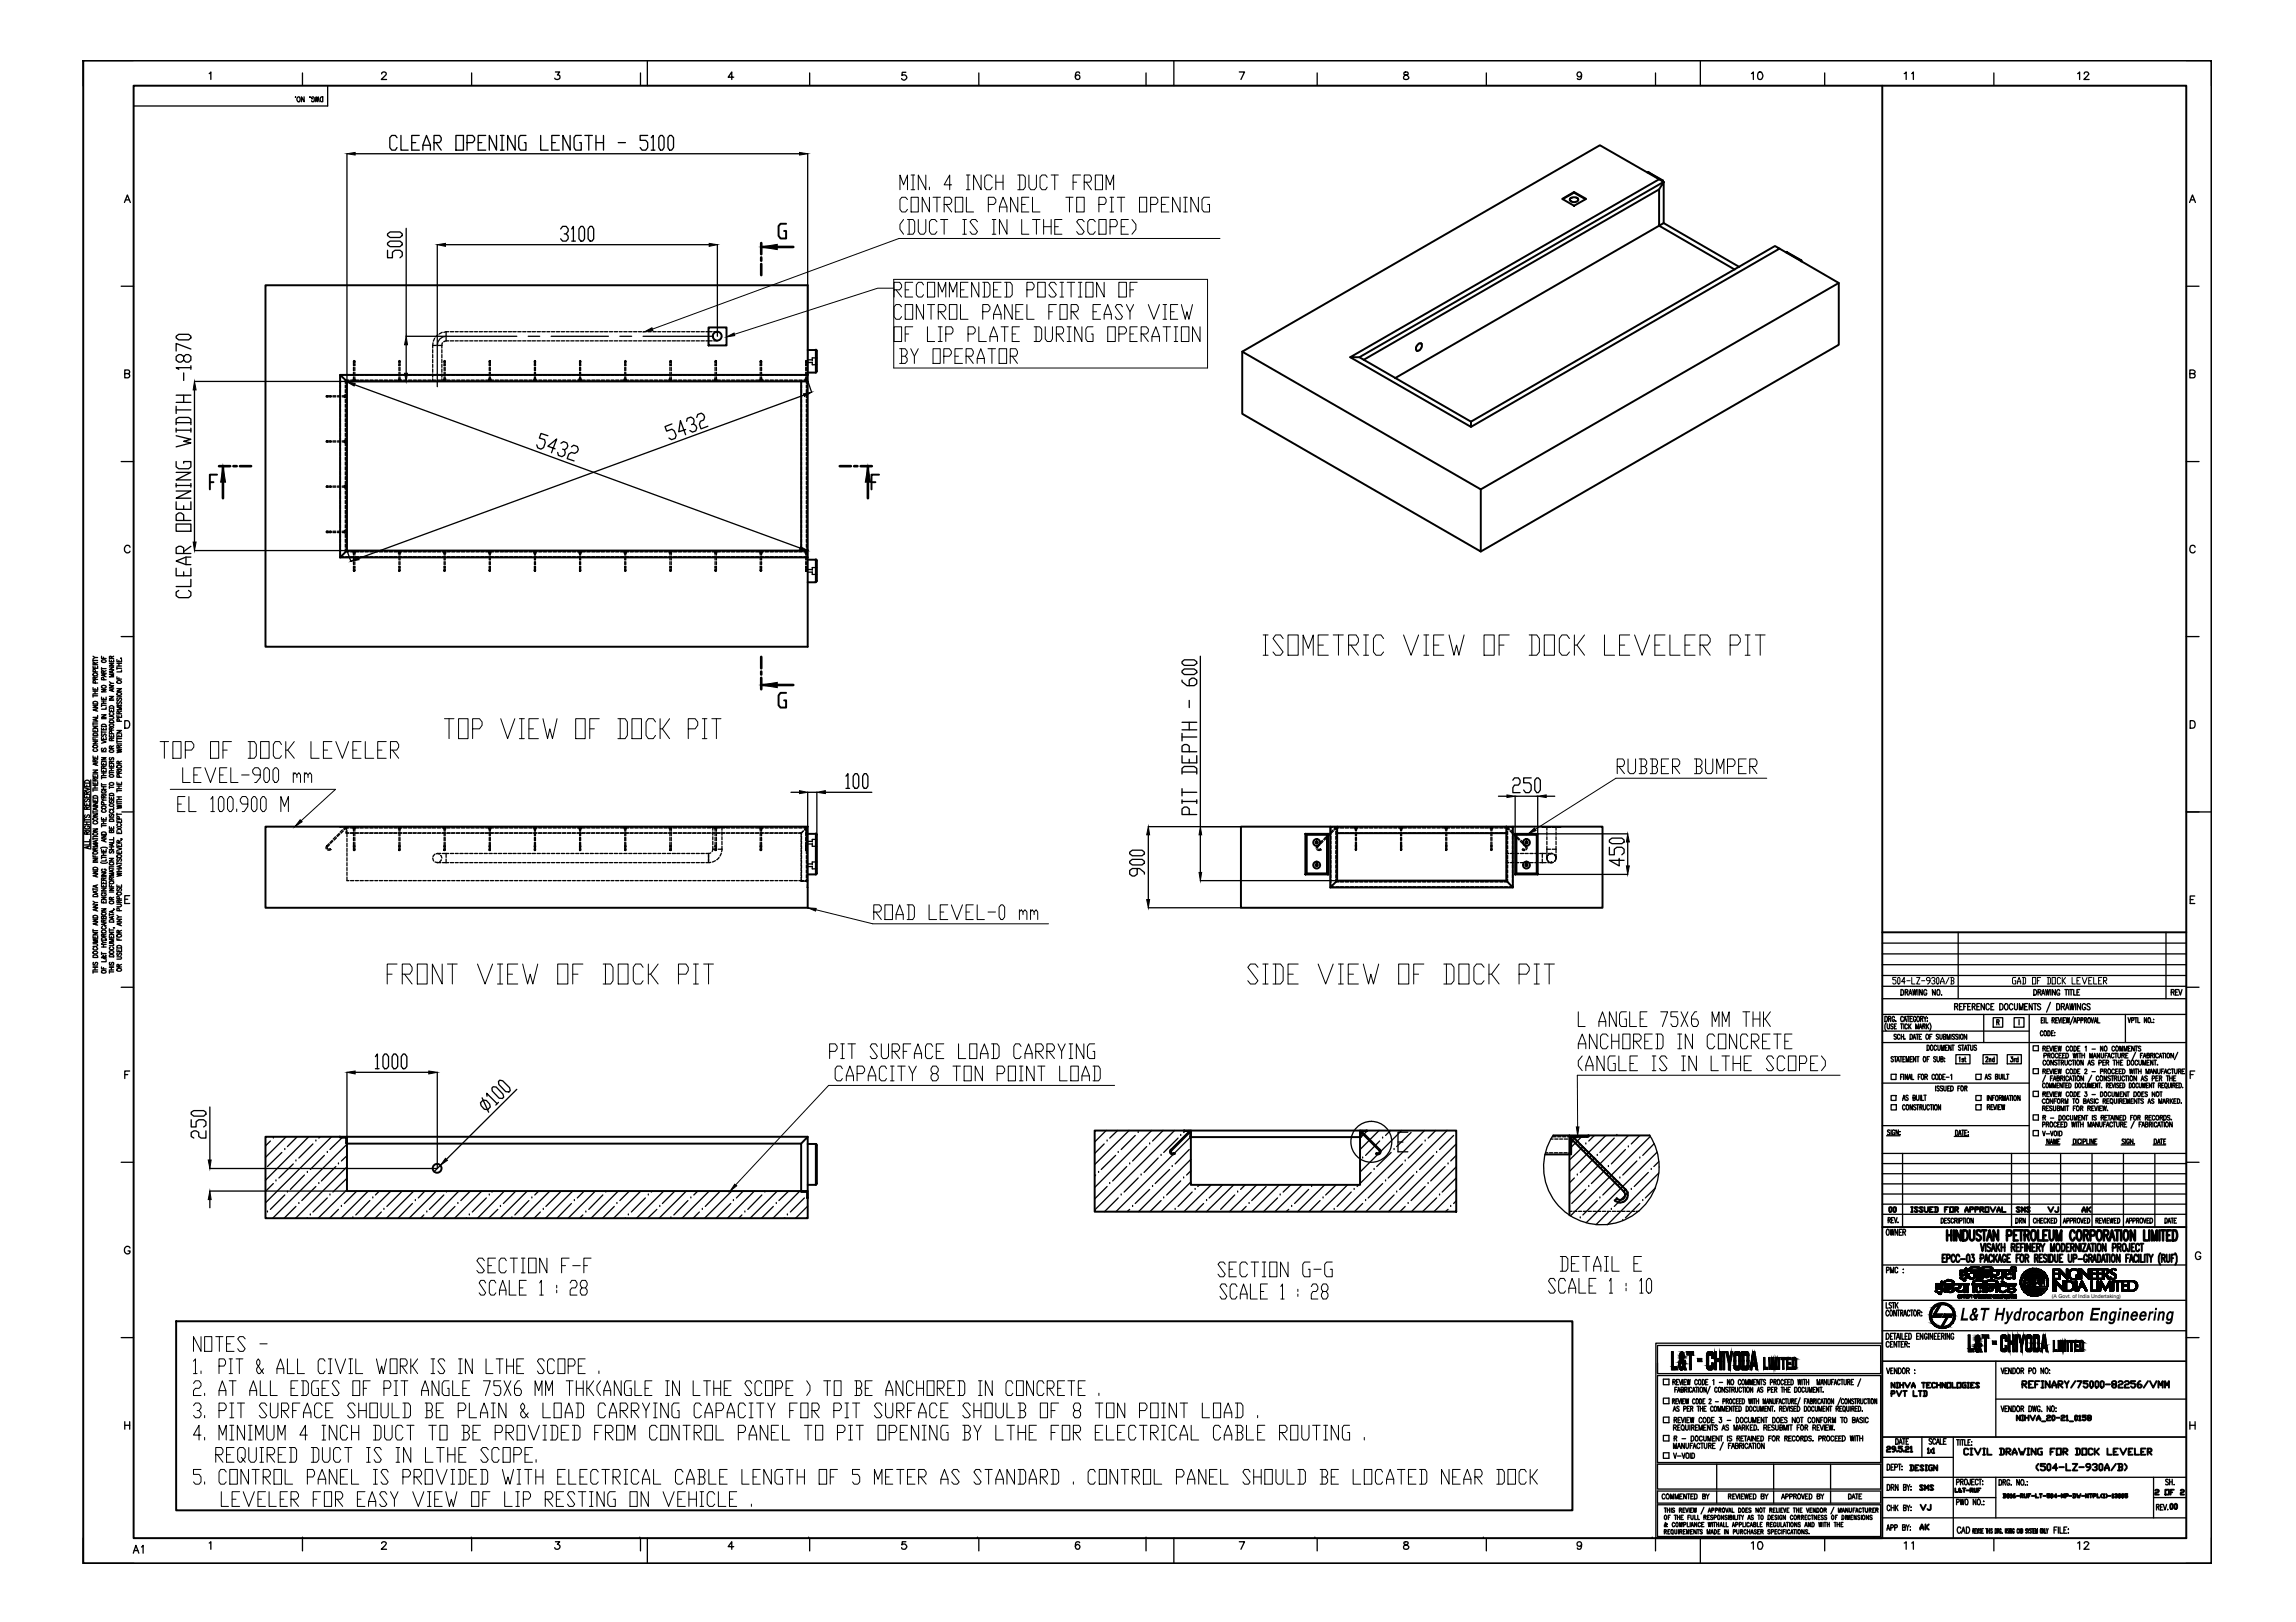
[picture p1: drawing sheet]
<svg xmlns="http://www.w3.org/2000/svg" width="297mm" height="210mm" viewBox="0 0 297 210" stroke-linecap="round" stroke-linejoin="round" font-family="sans-serif">
<defs><g id="words">
<text font-size=".7" x="265.4" y="168">(A Govt. of India Undertaking)</text>
</g></defs>
<!-- layer: Paper_border -->
<g fill="none" stroke="#000" stroke-width=".17">
<path d="M17.3 7.8h-6.5v3.3M27.1 9.5l.2-.2v1M38.2 12.6h.1M38.5 12.7v-.1a.3 .3 0 0 1 .3 .3 .3 .3 0 0 1-.3 .3l-.1-.3zM39.1 9.4v1.6M39.3 12.5v.7l-.3-.7v.7M40.1 12.6h.1M40.4 12.8h-.1v-.2l.1-.1a.34 .34 0 0 1 .3 .3 .34 .34 0 0 1-.3 .4l-.1-.2M40.8 13.2l.1-.7 .1 .7 .2-.7 .1 .7M41.5 12.6l.3-.1v.7a.34 .34 0 0 1-.4-.2 .34 .34 0 0 1 .1-.4zM42.4 11.1v2.6h-25.1M49.4 9.6a.3 .3 0 0 1 .3-.3 .3 .3 0 0 1 .3 .3l-.7 .7h.7"/>
<path d="M61 9.4v1.6M71.9 9.3h.5l-.3 .4a.31 .31 0 0 1 .3 .3 .31 .31 0 0 1-.4 .3l-.2-.2M82.9 9.4v1.6M83.7 7.8v3.3M94.9 10h-.7l.5-.7v1M104.7 9.4v1.6M117.2 9.4h-.5v.4a.36 .36 0 0 1 .5 0 .36 .36 0 0 1 0 .5 .36 .36 0 0 1-.6-.1M126.6 9.4v1.6M139.7 9.5l-.1-.1a.32 .32 0 0 0-.4 .1 .52 .52 0 0 0 .2 .8 .3 .3 0 0 0 .3-.3 .3 .3 0 0 0-.3-.3 .3 .3 0 0 0-.3 .3M148.3 9.4v1.7M151.9 7.8v3.3M160.3 9.3h.7l-.5 1"/>
<path d="M170.4 9.4v1.6M181.7 9.4v.3l.4 .1 .2 .2a.32 .32 0 0 1-.4 .3 .32 .32 0 0 1-.3-.4l.1-.1 .4-.1 .1-.2a.33 .33 0 0 0-.5-.1zM192.3 9.4v1.6M204.6 9.7a.3 .3 0 0 1-.4 .2 .3 .3 0 0 1-.1-.5 .3 .3 0 0 1 .5 .1v.2a.47 .47 0 0 1-.2 .6l-.3-.1M214.2 9.4v1.6M220 7.8v3.3M226.6 9.5l.2-.2v1M227.5 9.4l.2-.1a.5 .5 0 0 1 .4 .5 .5 .5 0 0 1-.4 .5 .48 .48 0 0 1-.3-.8zM236.1 9.4v1.6M246.4 9.5l.2-.2v1M247.3 9.5l.2-.2v1M258 9.4v1.6"/>
<path d="M268.8 9.5l.2-.2v1M269.6 9.6a.3 .3 0 0 1 .4-.3 .3 .3 0 0 1 .2 .3l-.6 .7h.7M282.8 7.8h3.3v3.3M15.7 37h1.6M16.1 26.2l.4-1 .4 1M16.2 25.9h.5M282.8 37h1.7M283.3 26.2l.3-1 .4 1M283.4 25.9h.5M15.7 59.7h1.6M16.1 48.3h.6l.1-.1-.1-.3h-.6v1h.5l.1-.1 .1-.2-.2-.3M282.8 59.7h1.7"/>
<path d="M283.3 48.3h.6l.1-.2-.3-.2h-.4v1h.6l.1-.3-.3-.3M16.8 70.8a.4 .4 0 0 0-.5-.2 .4 .4 0 0 0-.2 .6 .38 .38 0 0 0 .3 .3 .38 .38 0 0 0 .4-.2M284 70.8a.35 .35 0 0 0-.4-.2 .35 .35 0 0 0-.3 .4v.2a.35 .35 0 0 0 .3 .3 .35 .35 0 0 0 .4-.2M12 99.7h.6l-.6 .3h.6M12 97.8v.3h.6v-.3M12 96.5a.3 .3 0 0 1 .4-.1 .3 .3 0 0 1 .2 .3 .32 .32 0 0 1-.3 .1 .32 .32 0 0 1-.3-.3zM12 95.9h.6l-.6 .4h.6M12 95.5v.3h.6M12 95a.35 .35 0 0 1 .4-.1 .35 .35 0 0 1 .2 .3h-.6zM12 94.4v.3h.6v-.3M12 94h.6l-.6 .3h.6M12 91.3h.6l-.6 .3h.6"/>
<path d="M12 90.8a.35 .35 0 0 1 .4 0 .35 .35 0 0 1 .2 .3h-.6zM12 89v.3h.6v-.3M12 86.2v.3h.6v-.3M12 85.3v.3M12 89.9v.3M12 93.6v.3M12 95.4h.6M12 93.7h.6M12 93.4h.6M12 90h.6M12 89.8h.6M12 89.5h.6"/>
<path d="M12 85.5h.6M12 84.9l.3 .2M12.1 87.1a.3 .3 0 0 1 .3 0 .3 .3 0 0 1 .2 .3 .32 .32 0 0 1-.3 .1 .32 .32 0 0 1-.3-.3zM12.2 96.9a.17 .17 0 0 0-.2 .2 .17 .17 0 0 0 .2 .1h.3l.1-.1-.1-.2M12.3 98.6v-.3h-.2l-.1 .3h.6M12.3 87.9v-.3h-.3v.3h.6M12.3 86v-.2h-.3v.2h.6M12.3 86.3v.2M12.3 89.1v.2M12.3 89.5v.3M12.3 94.5v.2M12.3 95.6v.2"/>
<path d="M12.3 98v.1M12.3 88.4v-.3h-.3v.3h.6M12.3 87v-.3h-.3v.3h.6M12.4 91.8v.2M12.4 93v.3M12.4 98.8v.2M12.6 98.7l-.6 .2 .6 .2M12.6 93l-.6 .1 .6 .2M12.6 92.6v.2h-.6M12.6 91.7l-.6 .2 .6 .1M12.6 85.1h-.3l-.3 .2M12.6 98.3l-.3 .1"/>
<path d="M12.6 87.6l-.3 .2M12.6 85.7l-.3 .2M13.1 99.6v.3h.6v-.3M13.1 98.7v.3h.6v-.3M13.1 98h.6l-.6 .3h.6M13.1 95.8l.6 .2-.6 .2M13.1 95.4v.3h.6v-.3M13.1 94.2v.2h.6v-.2M13.1 93.8a.35 .35 0 0 1 .4-.1 .35 .35 0 0 1 .2 .3h-.6zM13.1 92.5h.6l-.6 .3h.6M13.1 90.2v.3h.6v-.3M13.1 89.2h.6l-.6 .3h.6"/>
<path d="M13.1 88.8a.36 .36 0 0 1 .6 .1 .4 .4 0 0 1-.6 0zM13.1 85.5a.3 .3 0 0 1 .4-.2 .3 .3 0 0 1 .2 .3 .3 .3 0 0 1-.4 .2 .3 .3 0 0 1-.2-.3zM13.1 84.9v.3h.6M13.1 86.4v.3M13.1 91.1v.3M13.1 94.6v.3M13.1 98.6h.6M13.1 97.3h.6M13.1 94.7h.6M13.1 93h.6M13.1 91.3h.6M13.1 91h.6"/>
<path d="M13.1 90.7h.6M13.1 86.5h.6M13.2 96.8l-.1 .1v.2h.2l.1-.2 .2-.1 .1 .1-.1 .3M13.2 95h-.1v.3h.2l.2-.3h.1l.1 .1-.1 .2M13.4 99.4v-.2l-.2-.1-.1 .3h.6M13.4 87.1v-.3h-.3v.3h.6M13.4 85v.2M13.4 90.3v.2M13.4 90.7v.3M13.4 94.3v.1M13.4 95.5v.2M13.4 98.8v.2"/>
<path d="M13.4 99.7v.2M13.4 88v-.3h-.3v.3h.6M13.5 87.3v.2M13.7 91.5v.3h-.6M13.7 87.2l-.6 .2 .6 .2M13.7 99.1l-.3 .2M13.7 86.8l-.3 .2M14.2 98.9v.3h.5v-.3M14.2 97.1a.3 .3 0 0 1 .3-.1 .3 .3 0 0 1 .2 .3 .3 .3 0 0 1-.3 .1 .3 .3 0 0 1-.2-.3zM14.2 95.1v.3h.5v-.3M14.2 93.8a.3 .3 0 0 1 .3-.2 .3 .3 0 0 1 .2 .3 .3 .3 0 0 1-.3 .2 .3 .3 0 0 1-.2-.3zM14.2 93.3a.3 .3 0 0 1 .3-.1 .3 .3 0 0 1 .2 .3h-.5z"/>
<path d="M14.2 92.7l.5 .1v.2h-.1h-.4M14.2 91.8v.3h.5v-.3M14.2 91.4a.3 .3 0 0 1 .3-.1 .3 .3 0 0 1 .2 .4h-.5zM14.2 90.1h.5l-.5 .4h.5M14.2 88.7h.5l-.5 .3h.5M14.2 86.3h.5l-.5 .4h.5M14.2 85.9h.5l-.5 .2h.5M14.2 85.4v.2h.5v-.2M14.2 99.8v.4M14.2 100h.5M14.2 99.7h.5M14.2 99.4h.5"/>
<path d="M14.2 90.6h.5M14.2 88.2l.2 .2M14.2 98v.1v.2h.1l.2-.3h.1l.1 .1v.2h-.1M14.3 92.2a.17 .17 0 0 0-.1 .3 .17 .17 0 0 0 .2 .1h.1a.17 .17 0 0 0 .2-.1 .17 .17 0 0 0-.1-.3M14.4 98.8v-.2l-.2-.1v.3h.5M14.4 96.9v-.3l-.2-.1v.4h.5M14.4 95.8v-.2l-.2-.1v.3h.5M14.4 94.5v-.3h-.2v.3h.5M14.4 85.2v-.2h-.2v.2h.5M14.4 85.5v.1M14.4 91.9v.2M14.4 95.2v.2"/>
<path d="M14.4 99.1v.1M14.4 99.4v.3M14.4 95v-.3l-.2-.1v.4h.5M14.5 86.8v.2M14.5 89.2v.3M14.7 89.2l-.5 .1 .5 .2M14.7 88.4h-.3l-.2 .2M14.7 87.2h-.5l.5 .2-.5 .2h.5M14.7 86.7l-.5 .3 .5 .1M14.7 98.5l-.3 .1M14.7 96.5l-.3 .2M14.7 95.5l-.3 .2"/>
<path d="M14.7 94.1l-.3 .2M14.7 84.9l-.3 .2M15.1 99.1a.36 .36 0 0 1 .6 .2 .4 .4 0 0 1-.6 0zM15.1 96.9l.6 .1-.6 .2 .6 .1-.6 .1M15.1 95v.3h.6v-.3M15.1 94.5h.6l-.6 .4h.6M15.1 92.5v.3h.6v-.3M15.1 89.7a.3 .3 0 0 1 .4-.1 .3 .3 0 0 1 .2 .3 .32 .32 0 0 1-.4 .1 .32 .32 0 0 1-.2-.3zM15.1 89.1h.6l-.6 .4h.6M15.1 87.6v.3h.6M15.1 85.3v.3h.6v-.3M15.1 86.3v.3"/>
<path d="M15.1 95.4v.4M15.1 95.8v.3M15.1 99.6h.6M15.1 96.3h.6M15.1 96h.6M15.1 95.6h.6M15.1 91.3h.6M15.1 90.2h.6M15.1 86.5h.6M15.1 86.2h.6M15.1 85.9h.6M15.2 90.8h-.1v.3h.2l.1-.2 .2-.1 .1 .1-.1 .2"/>
<path d="M15.2 90.3l-.1 .1v.2h.2l.2-.3h.1l.1 .2-.1 .2M15.2 88.1a.3 .3 0 0 1 .3 0 .3 .3 0 0 1 .2 .2 .3 .3 0 0 1-.4 .2 .3 .3 0 0 1-.2-.3zM15.4 98.8v-.2h-.3v.2h.6M15.4 96.8v-.3h-.3v.3h.6M15.4 92.4v-.3l-.2-.1-.1 .4h.6M15.4 85.5v.1M15.4 85.9v.3M15.4 87.7v.2M15.4 92.6v.2M15.4 95.1v.2M15.4 93.3v-.3h-.3v.3h.6M15.6 85.2h.1z"/>
<path d="M15.7 82.4h1.6M15.7 91.5h-.6l.6 .2-.6 .2h.6M15.7 86.7v.3h-.6M15.7 99.7l-.3 .2M15.7 98.5l-.3 .2M15.7 96.4l-.3 .2M15.7 92l-.3 .2M16.1 93.3h.4a.54 .54 0 0 1 .3 .4 .54 .54 0 0 1-.3 .5h-.4zM282.8 82.4h1.7M283.4 93.3a.51 .51 0 0 1 .6 .4 .51 .51 0 0 1-.6 .5zM10.9 103.9v.3h.7v-.3M10.9 102.9v.4h.7v-.4"/>
<path d="M10.9 101.9l.7 .3-.7 .1M10.9 101.5v.3h.7v-.3M10.9 107.4h.7M10.9 106.7h.7M10.9 106.4h.7M10.9 106.1h.7M10.9 105.9v.4M11 105.5l-.1 .1 .1 .2h.1l.2-.3a.18 .18 0 0 1 .3 0 .18 .18 0 0 1-.1 .3M11 103.4l-.1 .1 .1 .3h.1l.2-.3a.17 .17 0 0 1 .3 0 .17 .17 0 0 1-.1 .3M11 101a.35 .35 0 0 1 .4 0 .35 .35 0 0 1 .2 .3h-.7zM11.1 106.9a.2 .2 0 0 0-.2 .2 .2 .2 0 0 0 .3 .2h.2a.2 .2 0 0 0 .2-.2 .2 .2 0 0 0-.2-.2v.1M11.2 108v-.3h-.2l-.1 .3h.7"/>
<path d="M11.2 104.7v-.3h-.2l-.1 .3h.7M11.2 102.8v-.3l-.2-.1-.1 .4h.7M11.2 101.6v.2M11.2 103v.3M11.2 104v.2M11.2 106.4v.3M11.4 109.6v.2M11.6 109.5l-.7 .2 .7 .2M11.6 109.1v.2h-.7M11.6 108.6v.3h-.7M11.6 107.6l-.4 .2M11.6 104.4l-.4 .2"/>
<path d="M11.6 102.4l-.4 .2M11.7 100.9v9M12 119h.6l-.6 .3h.6M12 118.5a.35 .35 0 0 1 .4 0 .35 .35 0 0 1 .2 .3h-.6zM12 117.1h.6l-.6 .3h.6M12 115.8a.35 .35 0 0 1 .4-.1 .35 .35 0 0 1 .2 .3h-.6zM12 112.7h.6l-.6 .3h.6M12 112.3a.35 .35 0 0 1 .4-.1 .35 .35 0 0 1 .2 .4h-.6zM12 111.1h.6l-.6 .3h.6M12 110.6v.3h.6M12 110.3a.3 .3 0 0 1 .4-.1 .3 .3 0 0 1 .2 .2 .3 .3 0 0 1-.4 .2 .3 .3 0 0 1-.2-.3zM12 107.8a.3 .3 0 0 1 .4-.1 .3 .3 0 0 1 .2 .3 .3 .3 0 0 1-.4 .1 .3 .3 0 0 1-.2-.3z"/>
<path d="M12 107.3h.6l-.6 .3h.6M12 105.9a.38 .38 0 0 1 .6 .1 .31 .31 0 0 1-.3 .2 .31 .31 0 0 1-.3-.3zM12 105.3h.6l-.6 .3h.6M12 103.9h.6l-.6 .3h.6M12 103.4v.3h.6v-.3M12 103a.35 .35 0 0 1 .4 0 .35 .35 0 0 1 .2 .3h-.6zM12 101.2v.3h.6v-.3M12 100.3v.3h.6v-.3M12 105.1h.6M12 102.1v.3M12 104.9v.3M12 108.4v.3"/>
<path d="M12 114.9v.3M12 116.6l.3 .2M12 115.1h.6M12 111.6h.6M12 108.5h.6M12 108.2h.6M12 104.4h.6M12 102.2h.6M12 102h.6M12 101.6h.6M12 100.2h.6M12.2 106.3h-.2a.3 .3 0 0 0 .3 .3 .3 .3 0 0 0 .3-.2l-.1-.1"/>
<path d="M12.3 110v-.2l-.2-.1-.1 .3h.6M12.3 101v-.2h-.2l-.1 .2h.6M12.3 100.4v.2M12.3 101.3v.2M12.3 101.6v.4M12.3 103.5v.2M12.3 110.7v.2M12.4 104.6v.2M12.4 108.8v.2M12.4 113.2v.3M12.4 114.6v.2M12.4 115.4v.2"/>
<path d="M12.4 117.6v.2M12.4 119.5v.2M12.6 119.4l-.6 .1 .6 .2M12.6 117.5l-.6 .2 .6 .2M12.6 116.8h-.3l-.3 .2M12.6 115.3l-.6 .1 .6 .3M12.6 114.5l-.6 .2 .6 .2M12.6 113.2l-.6 .1 .6 .2M12.6 109.2h-.6l.6 .2-.6 .2h.6M12.6 108.7l-.6 .2 .6 .2M12.6 104.5l-.6 .2 .6 .2M12.6 109.7l-.3 .2"/>
<path d="M12.6 100.8l-.3 .1M13 111.6a.83 .83 0 0 0 .9 0M13 109.8a.83 .83 0 0 1 .9 0M13.1 118.2a.3 .3 0 0 1 .4-.2 .3 .3 0 0 1 .2 .3 .3 .3 0 0 1-.4 .1 .3 .3 0 0 1-.2-.2zM13.1 117.6h.6l-.6 .3h.6M13.1 116.5v.3h.6v-.3M13.1 116.1h.6l-.6 .3h.6M13.1 114.9h.6l-.6 .4h.6M13.1 114.5v.3h.6v-.3M13.1 114v.3h.6v-.3M13.1 112.9h.6l-.6 .4h.6M13.1 109.9v.3h.6v-.3"/>
<path d="M13.1 108.2h.6l-.6 .3h.6M13.1 107.7a.35 .35 0 0 1 .4 0 .35 .35 0 0 1 .2 .3h-.6zM13.1 105.8v.3h.6v-.3M13.1 104.4a.3 .3 0 0 1 .4-.1 .3 .3 0 0 1 .2 .3 .3 .3 0 0 1-.4 .1 .3 .3 0 0 1-.2-.3zM13.1 100.5v.3M13.1 101.4v.3M13.1 106.7v.3M13.1 110.8v.3M13.1 115.4h.6M13.1 113.5h.6M13.1 111h.6M13.1 110.7h.6"/>
<path d="M13.1 110.4h.6M13.1 106.8h.6M13.1 106.6h.6M13.1 106.3h.6M13.1 103.4l.3 .1M13.1 102.8h.6M13.1 102.2h.6M13.1 101.8h.6M13.1 101.6h.6M13.1 100.6h.6M13.1 100.4h.6M13.1 100h.6"/>
<path d="M13.3 119.9a.17 .17 0 0 0-.2 .2 .17 .17 0 0 0 .2 .1h.3l.1-.1-.1-.2M13.3 115.6l-.2 .1a.3 .3 0 0 0 .3 .3 .3 .3 0 0 0 .3-.3l-.1-.1h-.1v.1M13.3 112.5a.17 .17 0 0 0-.2 .2 .17 .17 0 0 0 .2 .1 .23 .23 0 0 0 .3 0 .23 .23 0 0 0 0-.3h-.1v.1M13.3 104.8a.17 .17 0 0 0-.2 .2 .17 .17 0 0 0 .2 .1h.3l.1-.1-.1-.2M13.3 102.3a.17 .17 0 0 0-.2 .2 .17 .17 0 0 0 .2 .1h.3l.1-.1-.1-.2h-.1v.1M13.4 119.3v-.2l-.2-.1-.1 .3h.6M13.4 118.7l.1-.2 .2 .2v.2h-.6v-.3h.3v.3M13.4 113.9v-.2l-.2-.1-.1 .3h.6M13.4 103.3v-.3h-.2l-.1 .3h.6M13.4 100v.4M13.4 101.8v.4M13.4 105.9v.2"/>
<path d="M13.4 106.3v.3M13.4 110v.2M13.4 110.4v.3M13.4 114.2v.1M13.4 114.6v.2M13.4 116.7v.1M13.4 104.1v-.3h-.3v.3h.6M13.5 108.7v.2M13.5 119.5v.3M13.7 119.5l-.6 .1 .6 .2M13.7 111.2v.2h-.6M13.7 108.6l-.6 .2 .6 .2"/>
<path d="M13.7 103.5h-.3l-.3 .2M13.7 119l-.3 .2M13.7 113.6l-.3 .1M13.7 103l-.3 .1M14.2 119.1a.3 .3 0 0 1 .3-.1 .3 .3 0 0 1 .2 .3h-.5zM14.2 116.7a.32 .32 0 0 1 .3-.1 .32 .32 0 0 1 .2 .3 .32 .32 0 0 1-.3 .1 .32 .32 0 0 1-.2-.3zM14.2 114.9h.5l-.5 .3h.5M14.2 114.5v.3h.5M14.2 114.1a.32 .32 0 0 1 .3-.1 .32 .32 0 0 1 .2 .3 .32 .32 0 0 1-.3 .1 .32 .32 0 0 1-.2-.3zM14.2 111.1h.5l-.5 .3h.5M14.2 107v.3h.5v-.3M14.2 106.1a.39 .39 0 0 1 .5 0v.2h-.5z"/>
<path d="M14.2 104.1a.3 .3 0 0 1 .3-.1 .3 .3 0 0 1 .2 .3 .3 .3 0 0 1-.3 .1 .3 .3 0 0 1-.2-.3zM14.2 103.1v.3h.5v-.3M14.2 102.7a.35 .35 0 0 1 .5 .1v.2h-.5zM14.2 101.3a.32 .32 0 0 1 .3 0 .32 .32 0 0 1 .2 .3 .32 .32 0 0 1-.3 0 .32 .32 0 0 1-.2-.3zM14.2 100.3a.3 .3 0 0 1 .3-.1 .3 .3 0 0 1 .2 .3 .3 .3 0 0 1-.3 .1 .3 .3 0 0 1-.2-.3zM14.2 115.4h.5M14.2 101.7v.3M14.2 112.2v.3M14.2 118.2v.3M14.2 118.4h.5M14.2 112.4h.5M14.2 112.1h.5"/>
<path d="M14.2 109.9h.5M14.2 109.6h.5M14.2 105.8h.5M14.2 101.9h.5M14.2 111.6a.3 .3 0 0 1 .3 0 .3 .3 0 0 1 .2 .2 .32 .32 0 0 1-.3 .1 .32 .32 0 0 1-.2-.2zM14.2 110.1v.3h.2l.1-.3h.1l.1 .1v.2h-.1M14.2 105.4v.2l.1 .1 .2-.3h.1h.1v.2l-.1 .1M14.2 103.5v.1v.2v.1l.2-.1 .1-.2h.2v.2l-.1 .1M14.3 104.9a.17 .17 0 0 0-.1 .2 .17 .17 0 0 0 .2 .1h.1a.17 .17 0 0 0 .2-.1 .17 .17 0 0 0-.1-.2M14.4 116.4v-.2h-.2v.2h.5M14.4 113.9v-.3h-.2v.3h.5M14.4 107.5l.1-.1 .2 .1v.2h-.5v-.3l.2 .1v.2"/>
<path d="M14.4 103.2v.2M14.4 107.1v.2M14.4 109.6v.3M14.4 114.6v.2M14.5 109.2v.2M14.5 112.6v.3M14.5 117.9v.2M14.5 118.6v.3M14.7 118.6l-.5 .1 .5 .2M14.7 117.8l-.5 .2 .5 .2M14.7 117.6l.1 .1M14.7 113h-.5l.5 .2-.5 .2h.5"/>
<path d="M14.7 112.6l-.5 .1 .5 .2M14.7 109.1l-.5 .2 .5 .2M14.7 108.8v.3h-.5M14.7 108.4v.3h-.5M14.7 104.4v.3h-.5M14.7 116.1l-.3 .2M14.7 113.5l-.3 .2M15.1 119h.6l-.6 .3h.6M15.1 117h.5l.1 .1-.1 .2h-.5M15.1 114.5v.3h.6v-.3M15.1 112.9l.6 .1-.6 .2 .6 .1-.6 .1M15.1 110.7a.3 .3 0 0 1 .4-.1 .3 .3 0 0 1 .2 .3 .32 .32 0 0 1-.4 .1 .32 .32 0 0 1-.2-.3z"/>
<path d="M15.1 110.2v.2h.6v-.2M15.1 109.7l.6 .2-.6 .2M15.1 109.3v.3h.6v-.3M15.1 107.6v.3h.6v-.3M15.1 106.1v.3h.6v-.3M15.1 104.2l.6 .1-.6 .1 .6 .1-.6 .1M15.1 101.2v.3h.6v-.3M15.1 118.4l.3 .3M15.1 112.8h.6M15.1 112.4h.6M15.1 111.7h.6M15.1 102.2v.3"/>
<path d="M15.1 103.6v.3M15.1 105.2v.3M15.1 111.5v.4M15.1 107.1l.6 .3M15.1 105.4h.6M15.1 104h.6M15.1 103.8h.6M15.1 103.5h.6M15.1 103.1h.6M15.1 102.3h.6M15.1 102.1h.6M15.1 101.7h.6"/>
<path d="M15.2 115.5a.3 .3 0 0 1 .3 0 .3 .3 0 0 1 .2 .2 .3 .3 0 0 1-.4 .2 .3 .3 0 0 1-.2-.3zM15.2 115h-.1v.3h.2l.2-.3h.1l.1 .1-.1 .2M15.2 111.1l-.1 .1v.2l.2 .1 .2-.3 .1-.1 .1 .2-.1 .2M15.3 106.6l-.2 .1a.28 .28 0 0 0 .3 .3 .28 .28 0 0 0 .3-.3l-.1-.1M15.4 116.8v-.3h-.2l-.1 .3h.6M15.4 109.1v-.3h-.2l-.1 .3h.6M15.4 100.1v-.3l-.2-.1-.1 .4h.6M15.4 101.3v.2M15.4 101.7v.4M15.4 103.1v.4M15.4 106.3v.1M15.4 107.7v.2"/>
<path d="M15.4 109.4v.2M15.4 110.2v.2M15.4 112.4v.4M15.4 114.6v.2M15.4 117.9v-.4h-.2l-.1 .4h.6M15.4 116.3v-.3h-.2l-.1 .3h.6M15.4 106v-.3h-.2l-.1 .3h.6M15.4 100.6v-.4h-.2l-.1 .4h.6M15.5 112v.3M15.5 119.5v.2M15.7 108.5v.1v-.1l.1 .1M15.7 119.4l-.6 .2 .6 .2"/>
<path d="M15.7 118.7h-.3l-.3 .1M15.7 111.9l-.6 .2 .6 .2M15.7 116.5l-.3 .1M15.7 108.8l-.3 .1M15.7 107.1l-.6 .3M15.8 105.1h1.5M16.1 116.4h.4M16.8 115.9h-.7v1h.7M282.8 105.1h3.3M283.4 116.4h.3M283.9 116h-.5v.9h.5M12 123.7a.35 .35 0 0 1 .4-.1 .35 .35 0 0 1 .2 .3h-.6z"/>
<path d="M12 123.2a.3 .3 0 0 1 .4-.1 .3 .3 0 0 1 .2 .3 .3 .3 0 0 1-.4 .1 .3 .3 0 0 1-.2-.3zM12 122.1h.5l.1 .2-.1 .2h-.5M12 121.1v.3h.6v-.3M12 120.7h.6l-.6 .3h.6M12 125.8h.6M12 120.3v.3M12 125.6v.3M12 125.5h.6M12 125.2h.6M12 125h.6M12 120.4h.6M12.1 124.5l-.1 .1v.2h.2l.2-.3h.1l.1 .1-.1 .2"/>
<path d="M12.2 122.6l-.2 .1a.3 .3 0 0 0 .3 .2 .3 .3 0 0 0 .3-.2l-.1-.1M12.3 121.2v.2M12.3 125.2v.3M12.6 121.6h-.6l.6 .2-.6 .2h.6M13.1 125.6a.38 .38 0 0 1 .6 .2 .31 .31 0 0 1-.3 .2 .31 .31 0 0 1-.3-.4zM13.1 125.1v.3h.6M13.1 121.4a.35 .35 0 0 1 .4-.1 .35 .35 0 0 1 .2 .4h-.6zM13.1 120.5a.3 .3 0 0 1 .4-.1 .3 .3 0 0 1 .2 .3 .32 .32 0 0 1-.3 0 .32 .32 0 0 1-.3-.2zM13.1 123.4h.6M13.1 123.2v.3M13.1 122.6h.6M13.1 122.2h.6"/>
<path d="M13.1 121.8l.3 .2M13.4 123.6l-.1 .1h.1l.2 .1a.14 .14 0 0 1 .1 .2 .14 .14 0 0 1-.2 0l-.2-.2-.2 .1v.1h.2l.4-.3-.1-.1M13.4 121.2v-.3h-.3v.3h.6M13.4 122.2v.4M13.4 125.2v.2M13.7 124.2v.3h-.6M13.7 122h-.3l-.3 .1M13.7 120.9l-.3 .1M14.2 123.6a.35 .35 0 0 1 .5 .1v.1h-.5zM14.2 123.1a.32 .32 0 0 1 .3-.1 .32 .32 0 0 1 .2 .3 .32 .32 0 0 1-.3 .1 .32 .32 0 0 1-.2-.3zM14.2 122.1l.5 .1-.1 .2h-.4M14.2 121.1v.3h.5v-.3"/>
<path d="M14.2 120.7h.5l-.5 .2h.5M14.2 125.8h.5M14.2 125.5h.5M14.2 125.2h.5M14.2 125h.5M14.2 120.2v.3M14.2 125.6v.3M14.2 120.4h.5M14.2 124.5v.1v.2h.1l.2-.3h.1l.1 .1v.2h-.1M14.3 122.6a.17 .17 0 0 0-.1 .2 .17 .17 0 0 0 .2 .1h.1a.17 .17 0 0 0 .2-.1 .17 .17 0 0 0-.1-.2M14.4 121.2v.2M14.4 125.2v.3"/>
<path d="M14.7 121.5h-.5l.5 .3-.5 .1h.5M14.7 120.1h.1M15.1 125.4a.36 .36 0 0 1 .6 .2 .4 .4 0 0 1-.6 0zM15.1 123.8h.5l.1 .2-.1 .1h-.5M15.1 122.8v.3h.6v-.3M15.1 122.4a.35 .35 0 0 1 .4 0 .35 .35 0 0 1 .2 .3h-.6zM15.1 121.4v.3h.6M15.1 121a.3 .3 0 0 1 .4-.1 .3 .3 0 0 1 .2 .3 .32 .32 0 0 1-.4 .1 .32 .32 0 0 1-.2-.3zM15.2 123.3l-.1 .1 .1 .3 .3-.3a.17 .17 0 0 1 .2 0 .17 .17 0 0 1-.1 .3M15.4 125.1v-.3h-.3v.3h.6M15.4 120.7v-.3h-.3v.3h.6M15.4 121.5v.2"/>
<path d="M15.4 122.9v.2M15.7 127.8h1.6M15.7 124.8l-.3 .2M15.7 120.4l-.3 .2M16.1 139.1h.4M16.8 138.6h-.7v1M243.5 133.4h19M243.5 134.9h39.3M243.5 131.3h39.3M243.5 129.2h39.3M243.5 127.6h39.3M243.5 126.2h39.3"/>
<path d="M243.5 124.8h39.3M243.5 123.4h39.3M243.5 122h39.3M243.9 131.5a.34 .34 0 0 1 .3 .4 .34 .34 0 0 1-.3 .3zM244 132.4a.83 .83 0 0 0 0 1M244.2 132.5v.6h.2v-.6M244.3 131.8h.3v-.2l-.3-.1v.7M244.5 131.8l.1 .4M244.7 139h.6v.7h-.6zM244.9 132.6l-.2-.1-.1 .1v.1a.3 .3 0 0 1 .3 .4h-.2h-.1M245 136.8l-.3-.1v.2a.3 .3 0 0 1 .2 .5h-.2v-.1M245 136.7h.3"/>
<path d="M245.1 131.7l-.1-.2a.37 .37 0 0 0-.2 .4 .37 .37 0 0 0 .2 .3l.1-.1v-.1h-.1M245.1 132.8h.2M245.2 136.7v.7M245.3 132.1v.1zM245.3 133.9h-.2h-.1v.2l.3 .1a.17 .17 0 0 1 0 .3 .17 .17 0 0 1-.3-.1M245.3 132.5h-.2v.6h.2M245.4 137.4l.1-.7 .2 .7M245.5 137.2h.2M245.8 136.7h.3M245.8 134l-.1-.1a.34 .34 0 0 0-.3 .2 .34 .34 0 0 0 .1 .4h.2l.1-.2M245.9 139.4h.2M245.9 132.5h.3"/>
<path d="M245.9 128.1a.39 .39 0 0 1 .4 .3 .39 .39 0 0 1-.2 .4h-.2zM245.9 136.7v.7M246 133.9v.6M246 134.2h.3M246 132.5v.6M246.2 139h-.3v.7M246.2 137.1h.2M246.2 131.7l-.1-.2a.35 .35 0 0 0-.2 .4 .35 .35 0 0 0 .2 .3l.1-.2M246.3 133.9v.6M246.3 139v.7M246.3 132.2l.2-.7 .1 .7M246.3 132.5v.6"/>
<path d="M246.4 132h.2M246.4 134.5h.1M246.5 136.7h-.3v.7h.3M246.5 128.4h.3v-.3h-.3v.7M246.6 137.4v-.7l.2 .7 .1-.7v.7M246.6 128.4l.2 .4M246.7 131.5h.3M246.8 139v.7l-.3-.7v.7M246.8 132.7l-.2-.2a.34 .34 0 0 0-.2 .3 .34 .34 0 0 0 .2 .3l.2-.1M246.9 139.7l.2-.7 .1 .7M246.9 131.5v.7M246.9 128.8l.3-.7 .2 .7"/>
<path d="M246.9 139.5h.3M246.9 132.5v.6M247 132.8l.2 .3M247 128.6h.3M247.1 133.9h.1a.34 .34 0 0 1 .2 .3 .34 .34 0 0 1-.3 .3zM247.1 137.1h.2M247.1 131.8h.2M247.2 132.5l-.3 .4M247.3 139v.7h.3M247.4 136.7h-.3v.7h.3M247.4 131.5h-.3v.7h.3M247.5 128.1l.1 .7 .1-.7 .1 .7 .2-.7"/>
<path d="M247.5 134.5l.2-.6 .1 .6M247.6 134.3h.2M247.8 136.7v.7l-.3-.7v.7M247.8 133.1v-.6l.2 .6 .2-.6v.6M247.8 131.7l-.1-.2a.37 .37 0 0 0-.2 .4 .37 .37 0 0 0 .2 .3l.1-.1v-.1h-.1M247.9 133.9h.3M248 136.7h.3M248 131.6l.1-.1a.35 .35 0 0 1 .3 .4 .35 .35 0 0 1-.3 .3l-.1-.2zM248 133.9v.6M248.1 128.1v.7M248.1 136.7v.7M248.2 139.4h.1"/>
<path d="M248.3 133.1l.2-.6 .1 .6M248.3 134.2h.2M248.4 132.9h.2M248.5 139h-.3v.7M248.5 131.8h.2l.1-.2-.3-.1v.7M248.6 133.9h-.3v.6h.3M248.6 139.1l.1-.1a.37 .37 0 0 1 .2 .4 .37 .37 0 0 1-.2 .3l-.1-.2zM248.6 131.8l.2 .4M248.7 128.1v.7l-.4-.7v.7M248.8 132.8h.2l.1-.3h-.3v.6M248.8 136.8l.1-.1a.37 .37 0 0 1 .3 .4 .37 .37 0 0 1-.3 .3l-.1-.2zM248.8 131.5l.3 .3v.4"/>
<path d="M248.9 132.8l.2 .3M249 139.4l.3-.1v-.2l-.3-.1v.7M249.2 139.4l.2 .3M249.2 133.9h.1a.3 .3 0 0 1 .2 .3 .3 .3 0 0 1-.3 .3l-.1-.3zM249.2 132.5v.6M249.2 131.5l-.1 .3M249.3 128.2l-.2-.1a.41 .41 0 0 0 0 .7h.1l.1-.2v-.1h-.2M249.3 135.3a.34 .34 0 0 1 .3 .3 .34 .34 0 0 1-.3 .3zM249.4 131.7h.1M249.4 132.1h.1M249.3 137.1h.2M249.3 132.8l.2 .3"/>
<path d="M249.5 132.5l-.3 .4M249.6 136.7h-.3v.7M249.7 132.4a.83 .83 0 0 1 0 1M249.7 134.2h.1M249.8 135.3h.1a.37 .37 0 0 1 .2 .3 .37 .37 0 0 1-.2 .3l-.2-.1zM250 133.9h-.3v.6M250.2 139.2v-.2a.37 .37 0 0 0-.3 .4 .37 .37 0 0 0 .3 .3v-.2M250.4 128.1v.7l-.4-.7v.7M250.4 139.1l.1-.1a.37 .37 0 0 1 .3 .4 .37 .37 0 0 1-.3 .3l-.1-.3zM250.5 136.8l-.3-.1v.2a.3 .3 0 0 1 .2 .5h-.2v-.1M250.5 135.4l-.1-.1a.37 .37 0 0 0-.2 .3 .37 .37 0 0 0 .2 .3l.1-.1M250.6 136.7v.5l.1 .2 .2-.2v-.5"/>
<path d="M250.7 128.1a.43 .43 0 0 1 .1 .7 .38 .38 0 0 1-.3-.3 .38 .38 0 0 1 .2-.4zM250.7 135.3v.5l.1 .1 .2-.2v-.4M250.8 133.9h-.3v.2l.3 .1v.2l-.1 .1-.2-.1M250.9 139a.34 .34 0 0 1 .3 .4 .34 .34 0 0 1-.3 .3zM251 133.9v.5l.1 .1 .2-.2v-.4M251.1 137.1h.2l.1-.2-.1-.2h-.2v.7h.2l.1-.1-.1-.2M251.2 135.9v-.6l.1 .6 .2-.6v.6M251.2 128.7h.1M251.3 139.4h.2M251.4 134.2h.2l.1-.3h-.3v.6h.3v-.3h-.1M251.6 136.9v.1zM251.6 137.3v.1z"/>
<path d="M251.6 139h-.3v.7h.3M251.7 135.6h.2M251.8 139.4h.4M251.9 134.5v-.6l.2 .6 .1-.6v.6M252 135.3h-.3v.6h.3M252.4 139.1l.1-.1v.7M252.4 135.3v.6l-.3-.6v.6M252.4 133.9v.6M252.5 135.3h.3M252.7 135.3v.6M252.9 133.9h-.1h-.2v.2l.2 .1 .1 .2-.2 .1-.1-.1M252.9 130.3l.4-.1v-.3h-.4v.8"/>
<path d="M253 136.5h1.9v1.2h-1.9zM253.1 130.3l.2 .4M253.3 133.9h-.3l.3 .3a.17 .17 0 0 1 0 .3 .17 .17 0 0 1-.3-.1M253.3 120.7v8.5M253.5 136.9v-.1v.6M253.5 133.9v.6M253.5 130.3h.2M253.7 135.3h-.2h-.1v.2a.3 .3 0 0 1 .2 .4h-.1l-.1-.1M253.7 133.9h.1a.33 .33 0 0 1 .2 .3 .33 .33 0 0 1-.2 .3 .5 .5 0 0 1-.1-.6zM253.8 135.3h.3M253.9 129.9h-.4v.8h.4M253.9 135.3v.6"/>
<path d="M254.1 137.1v-.1h-.3v.1l.3 .1v.2h-.2l-.1-.1M254.1 130.3h.2M254.1 135.9l.2-.6 .2 .6M254.2 135.7h.2M254.2 137h.1M254.2 136.8v.5l.2 .1M254.4 133.9v.6l-.3-.6v.6M254.4 129.9h-.3v.8M254.5 135.3h.3M254.6 130.3h.2M254.6 135.3v.6M254.9 135.3v.5l.2 .1 .1-.2v-.4"/>
<path d="M254.9 129.9h-.3v.8h.3M255.2 130.3l.3-.1v-.3h-.3v.8M255.3 130.3l.2 .4M255.6 139h.7v.7h-.7zM255.7 135.3h-.1h-.2l.1 .3h.1a.18 .18 0 0 1 .1 .3 .18 .18 0 0 1-.3-.1M255.7 130.3h.3M256.1 129.9h-.4v.8h.4M256.6 136.5h1.8v1.2h-1.8zM256.6 131.3v3.6M256.7 129.9v.8l-.4-.8v.8M256.8 139.7l.2-.7 .1 .7M256.9 136.9v-.1h.2l.1 .1-.3 .5h.3"/>
<path d="M256.9 139.4h.2M257.4 137.1v-.1h.2v.4M257.4 130a.22 .22 0 0 0-.3-.1 .22 .22 0 0 0-.2 .3v.2a.22 .22 0 0 0 .2 .3 .22 .22 0 0 0 .3-.2M257.4 137v.4M257.6 139.1l-.1-.1-.3 .1 .3 .3a.17 .17 0 0 1 0 .2 .17 .17 0 0 1-.3 0M257.6 130.3h.2M257.9 131.7h1.2v1.2h-1.2zM258 129.9h-.4v.8h.4M258 137.1v-.1a.19 .19 0 0 0-.3 .2 .19 .19 0 0 0 .3 .2v-.1M258 136.8v.6M258.2 139.3h.3l-.1-.3h-.2v.7l.3-.1-.1-.3M258.3 132.3l.3-.1-.1-.2h-.2v.6"/>
<path d="M258.5 132.3l.1 .3M258.6 139v.6l.2 .1 .1-.1v-.6M258.7 129.9a.4 .4 0 0 1 .5 .4 .4 .4 0 0 1-.5 .4zM259.1 139v.7M259.3 139v.7h.3M259.4 129.9h.2a.54 .54 0 0 1 0 .8 .43 .43 0 0 1-.3-.3 .43 .43 0 0 1 .1-.5zM259.6 139h.3M259.7 136.5h1.8v1.2h-1.8zM259.7 139v.7M260.2 136.8h.2l-.2 .2a.2 .2 0 0 1 .2 .3 .2 .2 0 0 1-.3 .1v-.1M260.4 130a.24 .24 0 0 0-.3-.1 .24 .24 0 0 0-.2 .3v.2a.24 .24 0 0 0 .2 .3 .24 .24 0 0 0 .3-.2M260.6 131.7h1.2v1.2h-1.2z"/>
<path d="M260.6 137v.4M260.6 129.9v.7l.2 .1 .2-.1v-.7M260.7 137h-.1v.2M261.1 137.1l-.1-.1a.19 .19 0 0 0-.2 .2 .19 .19 0 0 0 .2 .2l.1-.1M261.1 136.8v.6M261.2 132v.6M261.3 130.7v-.8l.2 .8 .2-.8v.8M261.9 130.3h.3M262.3 129.9h-.4v.8h.4M262.5 131.3v27.5M262.9 129.9v.8l-.4-.8v.8M263 135.3h.7v.7h-.7z"/>
<path d="M263 138.3h.7v.6h-.7zM263.1 129.9h.4M263.1 128.1a.38 .38 0 0 1 .4 .2 .38 .38 0 0 1-.2 .5h-.2zM263.3 129.9v.8M263.7 128.4h.3v-.2l-.1-.1h-.2v.7M263.8 128.4l.2 .4M264 130l-.2-.1h-.2v.2a.36 .36 0 0 1 .3 .5l-.1 .1-.2-.1M264.1 132h.2M264.1 128.8l.2-.7 .3 .7M264.2 128.6h.3M264.3 133.6l-.1-.2a.34 .34 0 0 0-.2 .3 .34 .34 0 0 0 .2 .3l.1-.1M264.3 135.7l.3-.1v-.2h-.3v.6"/>
<path d="M264.3 138.6h.3v-.2l-.3-.1v.6M264.3 131.7h-.2v.7h.2M264.4 136.6h.3v-.3h-.3v.6M264.5 133.5l.1-.1a.34 .34 0 0 1 .2 .3 .34 .34 0 0 1-.2 .3l-.2-.1zM264.5 131.7v.7M264.5 135.7l.1 .3M264.5 138.6l.1 .3M264.6 128.1l.2 .7 .1-.7 .1 .7 .1-.7M264.6 137.4v-.2a.25 .25 0 0 0-.3 .1 .25 .25 0 0 0 0 .4l.1 .1h.2v-.1M264.6 139.1l-.3 .9M264.7 131.7v.7h.2M264.8 135.7h.2"/>
<path d="M264.8 138.6h.2M264.9 137.3v-.1a.34 .34 0 0 1 .3 .3 .34 .34 0 0 1-.3 .3l-.1-.2zM264.9 133.4a.34 .34 0 0 1 .3 .3 .34 .34 0 0 1-.1 .3h-.2zM264.9 136.6h.3v-.2l-.3-.1v.6M265.1 136.6l.1 .3M265.1 135.4h-.3v.6h.3M265.1 138.3h-.3v.6h.3M265.1 135.4l.3 .6 .1-.6M265.1 138.3l.3 .6 .1-.6M265.3 129.7l-.5 1.3M265.3 139.5h.2M265.3 128.1v.7"/>
<path d="M265.4 133.7h.2M265.5 132h.3l-.1-.3h-.2v.7M265.5 136.3h.1a.33 .33 0 0 1 .2 .3 .33 .33 0 0 1-.3 .3 .35 .35 0 0 1 0-.6zM265.6 139.2h-.3v.7M265.6 139.9l.2-.7 .2 .7M265.7 133.4h-.3v.6h.3M265.7 137.2v.6l-.4-.6v.6M265.7 132l.1 .4M265.7 135.4v.6M265.7 138.3v.6M265.7 139.7h.2M265.8 134h.1"/>
<path d="M265.8 133.6v.1zM265.8 135.7h.2M265.8 138.6h.2M265.9 128.1v.7l-.4-.7v.7M266 132h.1M266.1 129.9h.2a.54 .54 0 0 1 0 .8h-.2zM266.1 135.4h-.3v.6h.3M266.1 137.3l-.1-.1-.2 .1 .3 .3a.17 .17 0 0 1-.1 .2 .17 .17 0 0 1-.2 0M266.1 138.3h-.3v.6h.3M266.1 139.5h.3l-.1-.3h-.2v.7l.3-.1v-.2l-.1-.1M266.2 137.2h.3M266.2 131.7h-.2v.7h.2"/>
<path d="M266.2 135.4l.1 .6 .2-.6 .1 .6 .1-.6M266.2 136.4a.2 .2 0 0 0-.2-.1 .2 .2 0 0 0-.1 .2v.2a.2 .2 0 0 0 .1 .2 .2 .2 0 0 0 .2-.1M266.2 138.3l.1 .6 .2-.6 .1 .6 .1-.6M266.3 131.7l.2 .7 .1-.7M266.4 136.6h.2M266.4 137.2v.6M266.5 128.2l-.2-.1a.37 .37 0 0 0-.2 .4 .37 .37 0 0 0 .3 .3l.1-.3h-.2M266.6 139.5h.3v-.2l-.3-.1v.7M266.7 130.3l.4-.1v-.3h-.4v.8M266.7 136.3h-.3v.6h.3M266.7 137.5h.2l.1-.2-.3-.1v.6M266.8 131.7v.7"/>
<path d="M266.8 139.5l.1 .4M266.8 137.5l.2 .3M266.8 136.6h.2M266.9 130.3l.2 .4M266.9 132h.2M267.1 139.2v.7M267.1 136.3h-.3v.6h.3M267.1 137.2v.5l.2 .1 .2-.1v-.5M267.1 128.1h.4M267.2 131.7h-.3v.7h.3M267.2 130.7l.2-.8 .3 .8M267.3 136.3a.3 .3 0 0 1 .3 .3 .3 .3 0 0 1-.3 .3z"/>
<path d="M267.3 131.7l.1 .7 .1-.7 .1 .7 .1-.7M267.3 128.1v.7M267.3 130.4h.3M267.6 139.4l-.1-.2a.34 .34 0 0 0-.2 .4 .34 .34 0 0 0 .2 .3l.1-.2M267.6 135.6l-.1-.2a.34 .34 0 0 0-.2 .3 .34 .34 0 0 0 .2 .3l.1-.2M267.6 138.5a.17 .17 0 0 0-.2-.2 .17 .17 0 0 0-.1 .3v.1a.17 .17 0 0 0 .1 .2 .17 .17 0 0 0 .2-.1M267.6 128.1v.7M267.7 139.9l.2-.7 .2 .7M267.8 129.9l.1 .8 .2-.8 .1 .8 .2-.8M267.8 128.1h.4M267.8 139.7h.2M267.8 135.5l.1-.1a.25 .25 0 0 1 .3 .1 .25 .25 0 0 1-.1 .3v.2a.25 .25 0 0 1-.3-.1 .25 .25 0 0 1 0-.3z"/>
<path d="M267.8 138.4l.1-.1a.3 .3 0 0 1 .3 .4 .3 .3 0 0 1-.3 .2l-.1-.2zM267.9 128.1v.7M268 137.4l-.1-.1a.28 .28 0 0 0-.3 .1 .28 .28 0 0 0 .1 .4h.2l.1-.1M268.1 137.2h.3M268.1 139.2h.3M268.2 136.3l.1 .6 .1-.6 .1 .6 .2-.6M268.2 131.6l-.4 1M268.2 137.2v.6M268.3 132.4l.1-.7 .2 .7M268.3 128.1v.7h.3M268.3 139.2v.7M268.3 135.4a.32 .32 0 0 1 .3 .3 .32 .32 0 0 1-.3 .3z"/>
<path d="M268.3 138.3h.1a.31 .31 0 0 1 .2 .4 .31 .31 0 0 1-.3 .2zM268.4 132.2h.2M268.5 137.2v.6M268.5 129.9v.8M268.5 139.2v.7M268.7 137.3v-.1a.28 .28 0 0 1 .3 .3 .28 .28 0 0 1-.3 .3v-.2zM268.7 128.4h.2M268.7 132h.3v-.3h-.3v.7M268.7 139.3a.23 .23 0 0 1 .3 0 .23 .23 0 0 1 .1 .3 .22 .22 0 0 1-.3 .3 .22 .22 0 0 1-.1-.4zM268.8 135.7h.2M268.8 136.3v.6M268.8 138.6h.2"/>
<path d="M268.9 136.3h.3M269 128.1h-.3v.7h.3M269.1 135.4h-.3v.6h.3M269.1 138.3h-.3v.6h.3M269.1 136.3v.6M269.2 129.9v.8l-.5-.8v.8M269.2 132h.3v-.3h-.3v.7M269.3 136.3v.6M269.3 136.6h.4M269.5 137.2v.6l-.3-.6v.6M269.6 139.2v.7l-.4-.7v.7M269.7 132h.2v-.3h-.2v.7"/>
<path d="M269.7 136.3v.6M269.7 138.5v-.1a.17 .17 0 0 1 .3 0 .17 .17 0 0 1-.1 .2l-.2 .3h.3M269.8 135.5l.1-.1v.6M269.8 130l-.1-.1a.42 .42 0 0 0-.3 .4 .42 .42 0 0 0 .3 .4l.1-.1v-.2h-.1M269.8 132l.2 .4M270.1 137.8l.2-.6 .2 .6M270.2 137.6h.2M270.2 131.7a.37 .37 0 0 1 .2 .3 .37 .37 0 0 1-.2 .4 .49 .49 0 0 1 0-.7zM270.4 136.9v-.6l.1 .6 .2-.6v.6M270.4 130l-.1-.1-.3 .1 .1 .2 .3 .1v.3l-.3 .1-.1-.1M270.5 131.7l.2 .7 .2-.7M270.6 139.1l-.4 .9"/>
<path d="M270.7 135.8h.4M270.7 138.7h.4M270.8 136.9l.2-.6 .2 .6M270.9 137.3l-.1-.1-.2 .1v.2l.3 .2-.1 .1h-.2M270.9 136.7h.2M270.9 132.4l.2-.7 .2 .7M271 132.2h.2M271.4 131.7v.7h.3M271.5 137.5h.3v-.3h-.3v.6M271.5 139.4l-.1-.2a.34 .34 0 0 0-.2 .4 .34 .34 0 0 0 .2 .3l.1-.2M271.6 136.3v.6l-.3-.6v.6M271.8 138.6h.2v-.2l-.2-.1v.6"/>
<path d="M271.8 139.2a.32 .32 0 0 1 .3 .4 .32 .32 0 0 1-.3 .3 .45 .45 0 0 1 0-.7zM271.8 136.3v.5l.2 .1 .1-.1v-.5M272 135.4v.6l-.2-.6v.6M272 137.5h.2M272.2 138.6h.3v-.2l-.3-.1v.6M272.3 135.5v-.1a.25 .25 0 0 1 .3 .1 .25 .25 0 0 1 0 .3 .18 .18 0 0 1-.3 .2 .18 .18 0 0 1-.1-.2zM272.3 137.2h-.3v.6h.3M272.3 136.6h.2M272.4 138.6l.2 .3M272.5 137.5h.3v-.3h-.3v.6M272.5 139.2v.7l-.3-.7v.7M272.6 136.3h-.3v.6"/>
<path d="M272.6 137.5l.2 .3M272.7 136.9l.2-.6 .1 .6M272.7 138.4l.1-.1a.3 .3 0 0 1 .3 .4 .3 .3 0 0 1-.3 .2l-.1-.2zM272.7 136.7h.3M273 139.3l-.1-.1-.2 .1v.2l.3 .2v.1l-.1 .1-.2-.1M273.1 139.2h.3M273.3 139.2v.7M273.4 137.2h.3M273.5 136.4a.17 .17 0 0 0-.2-.1 .17 .17 0 0 0-.2 .2v.3l.2 .1 .2-.1M273.5 138.5l-.1-.2a.3 .3 0 0 0-.2 .4 .3 .3 0 0 0 .3 .2v-.1M273.5 139.5h.3v-.2l-.3-.1v.7M273.5 137.2v.6"/>
<path d="M273.6 135.6l-.2-.2a.34 .34 0 0 0-.2 .3 .34 .34 0 0 0 .2 .3l.2-.2M273.6 136.3h.3M273.7 138.6h.2M273.7 139.5l.2 .4M273.7 136.3v.6M273.8 135.4a.25 .25 0 0 1 .3 .1 .25 .25 0 0 1-.1 .3v.2a.25 .25 0 0 1-.3-.1 .25 .25 0 0 1 0-.3zM273.8 137.5h.3M273.8 137.2v.6M274 136.3v.4l.2 .2 .1-.2v-.4M274 138.3h-.3v.6h.3M274 139.2v.6l.2 .1 .1-.1v-.6M274.1 137.2v.6"/>
<path d="M274.2 138.6h.1M274.2 136v-.6l.2 .6 .2-.6v.6M274.3 137.5h.2M274.5 138.3h-.3v.6h.3M274.5 136.6h.3v-.3h-.3v.6M274.6 138.3a.3 .3 0 0 1 .3 .3 .3 .3 0 0 1-.3 .3zM274.6 137.2h-.3v.6h.3M274.7 136.6l.1 .3M274.8 136v-.6l.2 .6 .2-.6v.6M274.8 139.4a.18 .18 0 0 0-.2-.2 .18 .18 0 0 0-.1 .3v.1a.18 .18 0 0 0 .1 .3 .18 .18 0 0 0 .2-.2M275 131.3v3.6M275 139.2h.3"/>
<path d="M275 136.6h.2M275.1 139.2v.7M275.2 137.2a.32 .32 0 0 1 .4 .3 .32 .32 0 0 1-.4 .3zM275.3 131.7l.2 .6 .1-.6M275.3 136.3h-.3v.6h.3M275.4 135.7h.1M275.4 139.2v.7M275.5 138.3l.1 .6 .1-.6 .2 .6 .1-.6M275.6 135.4h-.2v.6h.2M275.7 139.2a.3 .3 0 0 1 .3 .4 .3 .3 0 0 1-.4 .2 .46 .46 0 0 1 .1-.6zM275.7 137.3l.1-.1a.25 .25 0 0 1 .3 .1 .25 .25 0 0 1-.1 .4 .18 .18 0 0 1-.2 .1 .18 .18 0 0 1-.1-.2zM275.8 132h.2l.1-.3h-.3v.6"/>
<path d="M276.1 135.4v.6l-.3-.6v.6M276.1 138.3v.6M276.2 131.7h.3M276.2 135.4h.3M276.2 138.3h.3M276.3 136.2l-.4 .9M276.3 131.7v.6M276.4 135.4v.6M276.4 138.3v.6M276.4 139.2v.7l-.3-.7v.7M276.5 137.4a.18 .18 0 0 0-.2-.2 .18 .18 0 0 0-.1 .3v.1a.18 .18 0 0 0 .1 .2 .18 .18 0 0 0 .2-.1M276.6 131.7v.6h.2"/>
<path d="M276.7 138.6h.3M276.7 138.3v.6M276.7 137.2v.5l.2 .1 .1-.1v-.5M276.9 136.6h.2M277 135.5l-.2-.1-.2 .1 .1 .1 .3 .2-.2 .2-.2-.1M277 139.9l.2-.7 .2 .7M277 138.3v.6M277.1 139.7h.2M277.2 136.3h-.3v.6M277.2 137.8v-.6l.2 .6 .2-.6v.6M277.3 136.9l.2-.6 .1 .6M277.3 136.7h.3"/>
<path d="M277.6 138.9v-.6l.2 .6 .2-.6v.6M277.7 131.7v.6l-.3-.6v.6M277.8 136.6h.2l.1-.2-.3-.1v.6h.3l-.1-.3M277.8 137.5h.2M277.8 139.3l-.1-.1-.2 .1v.2l.3 .1a.18 .18 0 0 1-.1 .3 .18 .18 0 0 1-.2-.2M277.9 131.8l.1-.1a.34 .34 0 0 1 .2 .3 .34 .34 0 0 1-.2 .3l-.1-.1zM278.1 137.2h-.3v.6h.3M278.1 138.9l.2-.6 .2 .6M278.2 138.7h.2M278.2 136.6h.3v-.3h-.3v.6M278.4 132.3h.1M278.4 136.6l.2 .3"/>
<path d="M278.4 139.6h.3l.1-.2-.1-.2h-.3v.7M278.5 137.2v.6l-.3-.6v.6M278.6 131.9h.1M278.6 132.3h.1M278.7 137.2h.3M278.7 136.3v.6M278.8 137.2v.6M278.9 139.5h.2M278.9 138.3v.6l-.3-.6v.6M279.1 137.8h.1zM279.1 138.3l.1 .6h.2l.1-.1v-.5M279.2 139.2h-.3v.7h.3"/>
<path d="M279.2 136.4v-.1a.28 .28 0 0 0-.3 .3 .28 .28 0 0 0 .3 .3v-.1M279.3 136.9l.2-.6 .2 .6M279.4 139.5h.3v-.2l-.3-.1v.7M279.4 136.7h.2M279.5 139.5l.2 .4M279.6 138.6h.2M279.7 136.3h.3M279.9 136.3v.6M279.9 138.3h-.3v.6M280 138.9l.2-.6 .1 .6M280 138.7h.3M280.2 136.3v.6"/>
<path d="M280.2 120.7v8.5M280.3 139.2h.3M280.4 136.3a.3 .3 0 0 1 .3 .3 .3 .3 0 0 1-.2 .3 .46 .46 0 0 1-.1-.6zM280.4 139.2v.7M280.7 139.2v.7M280.7 139.5h.3M280.8 138.5a.2 .2 0 0 0-.2-.2 .2 .2 0 0 0-.2 .3l.2 .3h.1l.1-.1M280.9 128.4h.3l.1-.3h-.4v.7M280.9 138.3h.3M281 139.2v.7M281.1 138.3v.6M281.1 128.4l.2 .4"/>
<path d="M281.2 136.3v.6l-.3-.6v.6M281.2 139.5h.2M281.3 138.3l.1 .6h.2l.1-.1v-.5M281.4 128.4h.3M281.5 139.2h-.3v.7h.3M281.7 136.2l-.4 .9M281.8 128.1h-.4v.7h.4M281.8 138.6h.3v-.2l-.3-.1v.6M281.9 128.1l.2 .7 .2-.7M282 138.6l.2 .3M282.3 138.6h.2M282.6 138.3h-.3v.6h.3"/>
<path d="M282.8 127.8h1.7M283.4 139.1h.3M283.9 138.6h-.5v1M15.7 150.4h1.6M243.5 145.7h19M243.5 140.2h19M243.5 157.1h39.3M243.5 155.8h39.3M243.5 154.5h39.3M243.5 153.2h39.3M243.5 151.9h39.3M243.5 150.6h39.3"/>
<path d="M243.5 149.3h39.3M244.1 147h1.7M244.1 159.1h.1a.44 .44 0 0 1 0 .8 .55 .55 0 0 1-.1-.8zM244.3 157.9h.2v-.3h-.2v.6M244.4 157.9l.2 .3M244.5 146.3l-.2-.1-.1 .2a.3 .3 0 0 1 .2 .5h-.2v-.1M244.5 159.1l.2 .8 .1-.8 .1 .8 .1-.8M244.7 143h.6v.6h-.6zM244.7 141.8h.6v.6h-.6zM244.7 146.2v.7M244.7 157.9h.2M245 157.6h-.3v.6h.3"/>
<path d="M245.1 157.6l.2 .6 .1-.6M245.1 146.3a.27 .27 0 0 0-.3 .1 .27 .27 0 0 0 0 .3l.1 .2h.2v-.3h-.1M245.5 159.1v.8l-.3-.8v.8M245.5 158.2h.1M245.6 146.2v.7l-.3-.7v.7M245.7 159.5h.2M245.8 146.4h.1M245.8 146.8h.1M246.1 159.1h-.4v.8h.4M246.1 142.4l.2-.7 .2 .7M246.1 149.3v9.5M246.2 159.5l.3-.1v-.2l-.3-.1v.8"/>
<path d="M246.2 142.2h.2M246.4 159.5l.1 .4M246.5 143.1l-.1-.1a.37 .37 0 0 0-.3 .3 .37 .37 0 0 0 .3 .3l.1-.1M246.6 143h.1a.37 .37 0 0 1 .3 .3 .37 .37 0 0 1-.3 .3l-.1-.1zM246.9 141.8l-.3-.1v.2a.3 .3 0 0 1 .2 .5h-.1l-.1-.1M247.4 143v.6l-.3-.6v.6M247.5 142.1h.2l.1-.2-.1-.2h-.2v.7h.2l.1-.1-.1-.2M247.9 143h-.2h-.2l.1 .2a.3 .3 0 0 1 .2 .4h-.1l-.2-.1M247.9 141.7v.5l.2 .2 .2-.2v-.5M248 143h.3M248.1 143v.6M248.4 143.3h.2v-.3h-.2v.6"/>
<path d="M248.4 141.7v.7M248.5 143.3l.2 .3M248.6 141.7v.7h.2M248.8 143v.4l.1 .2 .2-.2v-.4M248.9 141.7h.3M249.1 141.7v.7M249.6 143.1l-.1-.1a.37 .37 0 0 0-.2 .3 .37 .37 0 0 0 .2 .3l.1-.1M249.7 143h.3M249.9 143v.6M250.1 143v.6M250.3 143h.1a.37 .37 0 0 1 .2 .3 .37 .37 0 0 1-.2 .3l-.2-.2zM250.4 140.5v.7"/>
<path d="M250.9 140.6l-.1-.1h-.2v.1l.2 .3a.17 .17 0 0 1 0 .2 .17 .17 0 0 1-.2 0M251.1 143v.6l-.3-.6v.6M251.1 157.6h.2a.34 .34 0 0 1 .1 .4 .34 .34 0 0 1-.3 .3zM251.3 140.6v-.1h-.2l-.1 .1 .1 .2 .2 .1a.18 .18 0 0 1 0 .3 .18 .18 0 0 1-.3-.1M251.5 140.5v.5l.1 .2 .2-.1v-.6M251.6 157.9h.2M251.9 157.6h-.3v.7h.3M252 140.8h.2M252.2 140.5h-.2v.7h.2M252.3 157.7l-.1-.1h-.2v.3l.2 .1 .1 .2-.1 .1-.2-.1M252.4 140.5a.32 .32 0 0 1 .3 .4 .32 .32 0 0 1-.3 .3zM252.7 157.8a.17 .17 0 0 0-.2-.2 .17 .17 0 0 0-.1 .3l.1 .4 .2-.2"/>
<path d="M252.8 147.1h1.9M252.9 157.9h.3v-.3h-.3v.7M253 146.3a.34 .34 0 0 1 .3 .3 .34 .34 0 0 1-.3 .3zM253 157.9l.2 .4M253.3 140.8h.2M253.3 157.6v.7M253.4 146.9l.1-.6 .2 .6M253.5 146.7h.2M253.5 158h.2l.1-.1v-.3h-.3v.7M253.6 140.5h-.3v.7M253.8 140.5a.33 .33 0 0 1 .2 .4 .33 .33 0 0 1-.2 .3 .5 .5 0 0 1 0-.7zM253.8 146.3h.3"/>
<path d="M253.9 146.3v.6M253.9 157.6h.3M254.1 157.6v.7M254.2 140.8h.2v-.3h-.2v.7M254.2 146.6h.2M254.3 140.8l.2 .4M254.3 157.6v.7M254.5 146.3h-.3v.6h.3M254.6 157.6h.1a.38 .38 0 0 1-.1 .7 .5 .5 0 0 1 0-.7zM254.6 146.5h.1M254.6 146.9h.1M255.3 157.6v.7l-.3-.7v.7"/>
<path d="M255.6 141.8h.7v.6h-.7zM255.6 143h.7v.6h-.7zM257.1 143.3h.3v-.3h-.3v.6M257.1 141.8v.6M257.3 143.3l.1 .3M257.6 143.3h.1M257.6 141.8v.6l-.3-.6v.6M257.8 142.1h.2M257.9 143h-.3v.6h.3M257.9 143l.2 .6 .2-.6M258 141.8h-.2v.6M258.2 141.9l.1-.1a.34 .34 0 0 1 .2 .3 .34 .34 0 0 1-.2 .3l-.1-.1z"/>
<path d="M258.4 143v.6M258.5 143.3h.2M258.6 142.1h.3v-.3h-.3v.6M258.8 142.1l.2 .3M258.8 143h-.3v.6h.3M258.9 143l.2 .6v-.6l.2 .6v-.6M259.1 142.4v-.6l.2 .6 .1-.6v.6M259.6 142.4l.1-.6 .2 .6M259.6 142.2h.3M259.9 141.8h.4M260.1 141.8v.6M260.2 149.3v9.5"/>
<path d="M260.4 141.8v.6M260.6 141.9l.1-.1a.34 .34 0 0 1 .2 .3 .34 .34 0 0 1-.2 .3l-.2-.1zM260.8 157.6h.2a.35 .35 0 0 1 .1 .4 .35 .35 0 0 1-.3 .3zM261.3 157.9h.2v-.3h-.2v.7M261.3 141.8v.6l-.3-.6v.6M261.4 157.9l.1 .4M262 157.6v.7l-.3-.7v.7M263 141.2h.7v.7h-.7zM263 144.3h.7v.6h-.7zM263 146.3h.7v.7h-.7zM263.4 157.8a.17 .17 0 0 0-.2-.2 .17 .17 0 0 0-.1 .3v.2l.1 .2 .2-.2M263.5 157.9h.3"/>
<path d="M263.5 157.6v.7M263.8 157.6v.7M264 157.9h.2M264.3 143.4h.3v-.2l-.3-.1v.6M264.3 145.5h.3l-.1-.3h-.2v.6M264.3 146.4l.1 .6 .2-.6M264.3 141.6h.3v-.3h-.3v.6M264.3 144.6h.3v-.2h-.3v.5M264.3 157.6h-.3v.7h.3M264.4 143.4l.2 .3M264.5 141.6l.1 .3M264.5 144.6l.1 .3"/>
<path d="M264.6 140.3a.15 .15 0 0 0-.2-.1 .15 .15 0 0 0-.1 .2v.4h.2l.1-.2M264.6 142.3a.2 .2 0 0 0-.2-.1 .2 .2 0 0 0-.2 .2v.2a.2 .2 0 0 0 .2 .2 .2 .2 0 0 0 .2-.1M264.6 148.2h1.9M264.7 140.3l.1-.1a.3 .3 0 0 1 .2 .3 .3 .3 0 0 1-.2 .3l-.1-.3zM264.7 145.5h.3v-.3h-.3v.6M264.7 157.8v-.2h-.1a.38 .38 0 0 0 0 .7l.1-.2M264.7 146.7h.4M264.7 143.4h.2M264.8 141.6h.2M264.9 142.2a.3 .3 0 0 1 .2 .3 .3 .3 0 0 1-.3 .3 .43 .43 0 0 1 .1-.6zM264.9 145.5l.2 .3M264.9 157.6v.7"/>
<path d="M265 157.9l.2 .4M265.1 143.1h-.4v.6h.4M265.1 147.4v.6l-.3-.6v.6M265.1 141.3h-.3v.6h.3M265.1 140.8v-.6l.2 .6 .2-.6v.6M265.1 141.3l.3 .6 .1-.6M265.2 157.6l-.3 .5M265.2 148l.2-.6 .2 .6M265.2 145.3l.1-.1a.25 .25 0 0 1 .3 .1 .25 .25 0 0 1-.1 .4v.1a.25 .25 0 0 1-.3-.1 .25 .25 0 0 1 0-.3zM265.3 146.4l.1 .6 .2-.6M265.3 147.8h.2M265.3 144.7h.4"/>
<path d="M265.4 157.9h.1M265.5 143.2l-.1-.1-.3 .1 .1 .2 .2 .1v.2h-.2l-.1-.1M265.6 142.2v.6l-.4-.6v.6M265.6 140.8v-.6l.2 .6 .2-.6v.6M265.7 143.1v.6h.2l.1-.1v-.5M265.7 157.6h-.3v.7h.3M265.7 141.3v.6M265.7 148v-.6l.2 .6 .1-.6v.6M265.7 142.5h.3M265.8 157.6h.1a.34 .34 0 0 1 .2 .4 .34 .34 0 0 1-.3 .3zM265.8 146.4a.3 .3 0 0 1 .3 .3 .3 .3 0 0 1-.2 .3 .46 .46 0 0 1-.1-.6zM265.8 141.6h.2"/>
<path d="M266 145.4v-.2a.25 .25 0 0 0-.3 .1 .25 .25 0 0 0 0 .4l.1 .1h.2v-.1M266.1 142.2h-.4v.6M266.1 141.3h-.3v.6h.3M266.1 140.5h.2M266.2 142.3a.17 .17 0 0 1 .2-.1 .17 .17 0 0 1 .1 .2v.2a.17 .17 0 0 1-.2 .2 .17 .17 0 0 1-.1-.2zM266.2 143.4h.3v-.2l-.3-.1v.6h.2l.1-.2-.1-.1M266.2 147.7h.2M266.2 145.5h.2M266.2 141.3l.1 .6 .2-.6 .1 .6 .1-.6M266.2 146.4v.6M266.4 140.2h-.3v.6h.3M266.4 144.4a.3 .3 0 0 1 .3 .1 .3 .3 0 0 1-.1 .4h-.2z"/>
<path d="M266.4 146.4a.3 .3 0 0 1 .4 .3 .3 .3 0 0 1-.4 .3zM266.5 147.4h-.3v.6h.3M266.5 145.2h-.3v.6h.3M266.6 149.3v9.5M266.6 143.7v-.6l.2 .6 .2-.6v.6M266.6 145.5h.2M266.7 142.5h.3v-.3h-.3v.6M266.8 140.2v.6l-.3-.6v.6M266.8 142.5l.2 .3M266.9 140.2h.3M266.9 144.4a.3 .3 0 0 1 .3 .2 .3 .3 0 0 1-.2 .3 .46 .46 0 0 1-.1-.5zM266.9 158.3l.2-.7 .2 .7"/>
<path d="M267 145.2h-.4v.6h.4M267 158.1h.2M267 140.2v.6M267.1 145.2a.32 .32 0 0 1 .3 .3 .32 .32 0 0 1-.3 .3zM267.2 142.8v-.6l.1 .6 .2-.6v.6M267.2 143.1v.6M267.3 140.5h.1M267.3 143.1h.3M267.4 158l.2-.1v-.3h-.2v.7M267.5 143.1v.6M267.5 140.2h-.2v.6h.2M267.6 140.2a.3 .3 0 0 1 .4 .3 .3 .3 0 0 1-.4 .3z"/>
<path d="M267.6 141.4a.17 .17 0 0 0-.2-.1 .17 .17 0 0 0-.1 .2v.2l.1 .2 .2-.2M267.7 144.5a.17 .17 0 0 0-.2-.1 .17 .17 0 0 0-.2 .2v.2l.2 .1 .2-.1M267.8 158l.3-.1v-.3h-.3v.7M267.9 141.3a.3 .3 0 0 1 .3 .3 .3 .3 0 0 1-.3 .3 .46 .46 0 0 1 0-.6zM267.9 144.4v.5h.1h.2v-.5M268 145.2l.1 .6 .1-.6 .2 .6 .1-.6M268.1 148.2h3.1M268.2 142.2h.2M268.2 147.4a.32 .32 0 0 1 .4 .2 .32 .32 0 0 1-.2 .4h-.2zM268.2 143.4h.2M268.3 157.9h.3l-.1-.3h-.2v.7M268.3 142.2v.6"/>
<path d="M268.3 141.3a.3 .3 0 0 1 .3 .3 .3 .3 0 0 1-.3 .3zM268.4 144.9v-.5l.1 .5 .2-.5v.5M268.4 157.9l.2 .4M268.5 140.2a.3 .3 0 0 1 .3 .3 .3 .3 0 0 1-.3 .3zM268.5 143.1h-.3v.6M268.6 145.2v.6M268.7 143.2v-.1a.3 .3 0 0 1 .3 .3 .3 .3 0 0 1-.3 .3l-.1-.2zM268.7 142.2h.1a.33 .33 0 0 1 .1 .3 .33 .33 0 0 1-.2 .3 .33 .33 0 0 1 0-.6zM268.7 147.4v.6M268.7 145.2h.3M268.8 141.6h.2M268.8 157.6h.1a.33 .33 0 0 1 .2 .4 .33 .33 0 0 1-.2 .3 .5 .5 0 0 1-.1-.7z"/>
<path d="M268.9 145.2v.6M268.9 144.6h.2M269 140.2h.1a.35 .35 0 0 1-.1 .6 .39 .39 0 0 1 0-.6zM269.1 141.3h-.3v.6h.3M269.2 147.5l-.1-.1a.3 .3 0 0 0-.3 .3 .3 .3 0 0 0 .3 .3l.1-.1M269.2 143.4h.3v-.2l-.3-.1v.6M269.2 157.6l.1 .7 .2-.7M269.2 145.5h.3M269.2 145.2v.6M269.2 144.4h-.3v.5h.3M269.3 143.4l.2 .3M269.3 147.4v.6"/>
<path d="M269.5 147.7h.3v-.3h-.3v.6M269.5 145.2v.6M269.6 142.5h.2l.1-.2-.1-.1h-.2v.6l.2-.1 .1-.1-.1-.1M269.6 140.3v-.1a.3 .3 0 0 0-.3 .3 .3 .3 0 0 0 .3 .3v-.2M269.6 157.9h.2M269.7 144.4v.5l-.4-.5v.5M269.7 141.3h.3l-.2 .2a.18 .18 0 0 1 .2 .3 .18 .18 0 0 1-.3 0M269.8 144.4h.3M269.8 140.2v.6l.3-.1v-.5M269.9 157.6h-.3v.7h.3M269.9 144.4v.5M270 147.4v.6h.2"/>
<path d="M270 142.8l.2-.6 .2 .6M270.1 157.6h.1a.34 .34 0 0 1 .2 .4 .34 .34 0 0 1-.3 .3zM270.1 142.6h.2M270.1 143.4h.3v-.2l-.3-.1v.6M270.1 145.8v-.6l.3 .6 .1-.6v.6M270.2 140.8v-.6l.2 .6 .2-.6v.6M270.3 143.4l.1 .3M270.4 147.4v.6M270.6 143.4h.2M270.7 145.8l.1-.6 .2 .6M270.7 141.6h.4M270.7 149.3v9.5"/>
<path d="M270.7 144.4v.5M270.7 145.6h.2M270.7 140.5h.2M270.8 142.3l-.1-.1-.3 .1 .1 .2h.2l.1 .2-.1 .1-.3-.1M270.8 147.4v.6l-.3-.6v.6M270.9 143.1h-.3v.6h.3M270.9 142.2v.6M271 140.2h-.3v.6h.3M271 143.1l.2 .6 .1-.6M271 147.7h.2M271.2 157.9h.2v-.3h-.2v.7M271.2 144.4h-.3v.2l.2 .1 .1 .2h-.1h-.2"/>
<path d="M271.3 147.4h-.3v.6h.3M271.3 157.9l.2 .4M271.4 140.2v.6l-.3-.6v.6M271.5 142.3a.2 .2 0 0 0-.3-.1 .2 .2 0 0 0-.1 .2v.2a.2 .2 0 0 0 .1 .2 .2 .2 0 0 0 .3-.1M271.5 145.2v.6l-.4-.6v.6M271.5 143.1v.6M271.5 140.2h.3M271.6 157.9h.2M271.6 145.2v.5l.2 .1 .2-.1v-.5M271.6 140.2v.6M271.6 143.4h.2M271.8 141.3a.3 .3 0 0 1 .3 .2 .3 .3 0 0 1-.1 .4h-.2z"/>
<path d="M271.8 144.6h.3v-.2h-.3v.5M271.9 140.7h.1M271.9 157.6h-.3v.7h.3M272 143.1h-.4v.6h.4M272 157.6l.1 .7 .2-.7M272 144.6l.2 .3M272 143.1l.1 .6 .2-.6 .1 .6 .1-.6M272.1 142.5h.2l.1-.3h-.3v.6M272.1 145.5h.2M272.3 142.5l.1 .3M272.3 141.3a.3 .3 0 0 1 .3 .3 .3 .3 0 0 1-.3 .3 .46 .46 0 0 1 0-.6zM272.3 144.6h.2"/>
<path d="M272.4 157.6v.7M272.4 145.2h-.3v.6M272.5 145.8l.2-.6 .2 .6M272.5 140.5h.2l.1-.3h-.3v.6M272.6 142.5h.2M272.6 145.6h.2M272.6 157.9h.2M272.6 143.7h.1M272.6 144.4h-.3v.5h.3M272.6 140.5l.2 .3M272.7 144.4h.3M272.9 142.2h-.3v.6h.3"/>
<path d="M272.9 157.6h-.3v.7h.3M272.9 144.4v.5M272.9 157.6l.2 .7 .1-.7 .1 .7 .1-.7M272.9 140.5h.2M273.1 141.4a.17 .17 0 0 0-.2-.1 .17 .17 0 0 0-.2 .2v.2l.2 .2 .2-.2M273.1 144.9l.1-.5 .2 .5M273.1 142.2a.3 .3 0 0 1 .3 .3 .3 .3 0 0 1-.3 .3 .39 .39 0 0 1 0-.6zM273.1 144.7h.3M273.2 140.2h-.3v.6h.3M273.2 142.7l.1 .2M273.2 140.2l.2 .6 .2-.6M273.2 141.3v.5l.2 .1 .1-.1v-.5"/>
<path d="M273.3 145.4a.18 .18 0 0 0-.2-.2 .18 .18 0 0 0-.2 .3v.1a.18 .18 0 0 0 .2 .2 .18 .18 0 0 0 .2-.1M273.4 145.2h.3M273.5 142.2v.5l.2 .1 .1-.1v-.5M273.5 157.9h.2M273.5 144.4v.5M273.5 145.2v.6M273.7 140.2v.6M273.7 141.9v-.6l.2 .6 .2-.6v.6M273.8 157.6h-.3v.7h.3M273.8 145.2v.5l.2 .1 .2-.1v-.5M274 157.6h.1a.34 .34 0 0 1 .2 .4 .34 .34 0 0 1-.3 .3zM274 144.4v.5l-.3-.5v.5"/>
<path d="M274 142.2v.6M274.1 140.3l-.2-.1-.1 .2a.22 .22 0 0 1 .2 .1 .22 .22 0 0 1 0 .3l-.2-.1M274.2 142.5h.3v-.3h-.3v.6M274.2 140.5h.2M274.2 144.6h.2M274.3 141.6h.2M274.3 145.5h.3v-.3h-.3v.6M274.4 142.5l.1 .3M274.4 148.2h1.8M274.5 140.2h-.3v.6h.3M274.5 145.5l.2 .3M274.5 144.4h-.3v.5h.3"/>
<path d="M274.6 141.3h-.3v.6h.3M274.6 140.2h.2a.39 .39 0 0 1 0 .6h-.2zM274.7 144.4a.3 .3 0 0 1 .3 .3 .3 .3 0 0 1-.3 .2zM274.7 142.5h.2M274.7 149.3v9.5M274.8 145.5h.2M274.8 147.5v-.1h-.2l-.1 .2 .3 .2v.2h-.1h-.2M275 142.2h-.3v.6h.3M275 147.4v.6M275.1 158.3l.1-.7 .2 .7M275.1 141.3v.6l-.4-.6v.6M275.1 158.1h.2"/>
<path d="M275.1 142.8v-.6l.2 .6 .2-.6v.6M275.1 145.2h-.3v.6h.3M275.2 141.3h.3M275.3 141.3v.6M275.5 158l.3-.1v-.3h-.3v.7M275.5 147.5l-.1-.1a.34 .34 0 0 0-.3 .2 .34 .34 0 0 0 .1 .4h.2l.1-.2h-.1M275.5 140.2h.1a.39 .39 0 0 1 0 .6h-.1zM275.6 144.6h.2M275.7 142.5h.2M275.9 158l.3-.1v-.3h-.3v.7M275.9 147.4v.6l-.3-.6v.6M275.9 140.2h.1a.3 .3 0 0 1 .2 .3 .3 .3 0 0 1-.3 .3v-.3z"/>
<path d="M275.9 144.4h-.3v.5M276 142.2h-.3v.6h.3M276.1 141.3a.3 .3 0 0 1 .3 .3 .3 .3 0 0 1-.3 .3zM276.1 148h.1M276.1 144.4a.3 .3 0 0 1 .3 .2 .3 .3 0 0 1-.2 .3 .46 .46 0 0 1-.1-.5zM276.1 145.1l-.4 .9M276.4 157.9h.3v-.3h-.3v.7M276.5 142.2v.6l-.4-.6v.6M276.6 144.6h.2l.1-.2h-.3v.5M276.6 157.9l.1 .4M276.6 142.2h.3M276.6 140.3a.15 .15 0 0 0-.2-.1 .15 .15 0 0 0-.1 .2l.1 .4h.2v-.2"/>
<path d="M276.6 141.3a.3 .3 0 0 1 .3 .3 .3 .3 0 0 1-.2 .3 .46 .46 0 0 1-.1-.6zM276.7 142.2v.6M276.7 140.2l.1 .6h.2v-.6M276.7 144.6l.2 .3M276.7 145.5h.2M276.9 157.6h.1a.33 .33 0 0 1 .2 .4 .33 .33 0 0 1-.2 .3 .44 .44 0 0 1-.1-.7zM277 145.2h-.3v.6M277.1 145.8l.2-.6 .2 .6M277.1 141.6h.2M277.2 145.6h.2M277.2 140.8v-.6l.2 .6 .1-.6v.6M277.3 157.6l.2 .7 .1-.7"/>
<path d="M277.3 142.3l-.1-.1-.2 .1v.1l.3 .1v.2l-.1 .1-.2-.1M277.4 141.3h-.3v.6h.3M277.6 144.6h.2v-.2h-.2v.5M277.6 145.5h.2v-.3h-.2v.6h.2l.1-.2-.1-.1M277.7 140.5h.1M277.7 144.6l.1 .3M277.8 157.9h.1M277.8 141.4v-.1h-.2l-.1 .2 .3 .1v.2l-.1 .1-.2-.1M277.9 142.8l.2-.6 .1 .6M277.9 140.2h-.2v.6h.2M277.9 142.6h.3M278 157.6h-.2v.7h.2"/>
<path d="M278 144.6h.2M278.1 145.5h.3v-.2l-.3-.1v.6M278.1 157.6h.2a.34 .34 0 0 1 .2 .4 .34 .34 0 0 1-.4 .3zM278.2 145.5l.2 .3M278.3 144.4h-.3v.5h.3M278.4 140.2v.6l-.3-.6v.6M278.4 140.2h.3M278.5 145.2v.6M278.6 148.2h1.6M278.6 140.2v.6M278.7 142.3l-.2-.1-.1 .1v.1l.3 .2v.1l-.2 .1-.1-.1M278.7 147.4a.32 .32 0 0 1 .3 .2 .32 .32 0 0 1-.1 .4h-.2z"/>
<path d="M278.8 141.3v.6l-.4-.6v.6M278.8 144.5l-.1-.1a.3 .3 0 0 0-.3 .2 .3 .3 0 0 0 .3 .3l.1-.1M278.8 149.3v9.5M278.9 144.4h.1a.3 .3 0 0 1 .3 .2 .3 .3 0 0 1-.2 .3h-.2zM279 141.3a.28 .28 0 0 1 .3 .3 .28 .28 0 0 1-.3 .3l-.1-.2zM279 145.4v-.2a.25 .25 0 0 0-.3 .1 .25 .25 0 0 0 0 .4l.1 .1h.2v-.1M279.1 148l.2-.6 .2 .6M279.1 145.8l.2-.6 .2 .6M279.2 147.8h.2M279.2 145.6h.2M279.2 140.5h.3v-.3h-.3v.6M279.3 142.8v-.6l.2 .6 .2-.6v.6"/>
<path d="M279.4 140.5l.1 .3M279.4 141.3h.3M279.5 144.6h.2l.1-.2h-.3v.5M279.5 147.4h.3M279.5 145.2h.4M279.6 141.3v.6M279.6 147.4v.6M279.6 144.6l.2 .3M279.7 140.5h.1M279.7 145.2v.6M279.8 142.8l.2-.6 .2 .6M279.9 142.6h.2"/>
<path d="M279.9 144.4a.3 .3 0 0 1 .4 .3 .3 .3 0 0 1-.4 .2zM279.9 147.7h.2M280 140.2h-.3v.6h.3M280 145.2v.6M280 140.3a.17 .17 0 0 1 .3-.1 .17 .17 0 0 1 .1 .2v.1a.18 .18 0 0 1-.2 .3 .18 .18 0 0 1-.2-.3zM280.1 157.6h.1a.34 .34 0 0 1 .2 .4 .34 .34 0 0 1-.3 .3zM280.2 147.4h-.3v.6h.3M280.2 145.3a.23 .23 0 0 1 .3 0 .23 .23 0 0 1 0 .3v.1a.2 .2 0 0 1-.2 .1 .2 .2 0 0 1-.2-.2zM280.2 140.6l.1 .2M280.3 142.5h.3v-.3h-.3v.6M280.4 142.5l.2 .3M280.5 158.3l.1-.7 .2 .7"/>
<path d="M280.5 140.2l.1 .6h.1l.1-.2v-.4M280.5 158.1h.3M280.7 144.4h-.3v.2l.2 .1 .1 .2h-.1h-.2M280.8 142.2v.6M280.9 157.6h.2M280.9 144.9h.1M280.9 142.5l.2 .3M280.9 140.2v.6M281 145.2v.6l-.3-.6v.6M281 157.6v.7M281.1 142.2l-.3 .4M281.1 140.5h.2l.1-.3h-.3v.6"/>
<path d="M281.2 142.5h.2M281.3 157.9h.1M281.3 140.5l.1 .3M281.5 142.2h-.3v.6h.3M281.5 140.5h.2M281.6 157.6h-.3v.7h.3M281.7 142.2h.1a.31 .31 0 0 1 .2 .3 .31 .31 0 0 1-.3 .3zM281.8 140.2h-.3v.6h.3M281.9 140.2h.2a.39 .39 0 0 1 0 .6h-.2zM282.2 142.7h.1M282.4 140.7h.1M282.8 150.4h1.7"/>
<path d="M15.7 173.1h1.6M16.8 161.5a.41 .41 0 0 0-.5-.2 .41 .41 0 0 0-.2 .6 .36 .36 0 0 0 .4 .4 .36 .36 0 0 0 .3-.4h-.2M214.4 177.8v-3.7h28.9v3.7M214.4 176.4v1.4h28.9v-1.4M214.4 178h28.9v11.3h-28.9zM215.2 178.5h.7v.7h-.7zM216.3 174.9h.2v2h.5v.3h-.7zM216.3 177.2h.4M216.4 178.9h.2l.2-.3-.2-.1h-.2v.7M216.6 178.9l.2 .3M216.7 179.8h.2M216.9 178.9h.2"/>
<path d="M217 179.5h-.3v.7M217.1 180h.2M217.2 178.5h-.3v.7h.3M217.2 178.5l.2 .7 .2-.7M217.4 176l.1 .2-.1 .2v.3a.17 .17 0 0 0 0 .2 .17 .17 0 0 0 .2 0l.1-.2 .1 .3-.1 .2a.31 .31 0 0 1-.3 0 .31 .31 0 0 1-.2-.3 1.04 1.04 0 0 1 .2-.9zM217.4 175h.2a.48 .48 0 0 1 .2 .6l-.1 .4h-.3l-.1-.4zM217.4 176h.3l-.2 .2zM217.5 179.8l.3-.1-.1-.2h-.2v.7l.3-.1v-.2l-.1-.1M217.5 175.3a.22 .22 0 0 1 .2 .2 .22 .22 0 0 1-.1 .2zM217.7 176l.4 1.2h-.2l-.4-1zM217.7 178.5v.7M217.8 176.4h.1"/>
<path d="M217.9 178.9h.2M217.9 176.1h.1l-.1 .6-.1-.3zM217.9 177.2h.2M217.9 179.8l.3-.1v-.2h-.3v.7M218.1 179.8l.1 .4M218.2 178.5h-.3v.7h.3M218.2 178.5l.2 .7 .1-.7 .1 .7 .1-.7M218.2 174.9h.9v.4h-.3v1.9h-.2v-1.9h-.4zM218.4 179.5v.7M218.9 179.7l-.1-.2a.33 .33 0 0 0-.3 .4 .33 .33 0 0 0 .3 .3l.1-.2M219 180h.3M219.3 179.5h.4"/>
<path d="M219.5 179.5v.7M219.6 178.7l-.1-.2a.37 .37 0 0 0-.3 .4 .37 .37 0 0 0 .3 .3l.1-.2M219.6 175.8h.5v.4h-.5zM219.8 179.5v.7M219.8 178.6l.1-.1a.37 .37 0 0 1 .2 .4 .37 .37 0 0 1-.2 .3 .5 .5 0 0 1-.1-.6zM220 179.5h.1a.38 .38 0 0 1 0 .7 .5 .5 0 0 1-.1-.7zM220.2 178.5a.34 .34 0 0 1 .3 .4 .34 .34 0 0 1-.3 .3zM220.7 178.9h.2M220.7 179.5v.7l-.3-.7v.7M221 178.5h-.3v.7h.3M221 176.7l.1 .1M221 175.4v.7h-.2v-.8l.1-.3 .1-.1 .5 .1 .2 .2v.6h-.2l-.1-.4"/>
<path d="M221 176.7v-.6h-.2v.7l.2 .4h.5l.1-.1 .1-.7h-.2l-.1 .3M221.1 175.3l-.1 .1M221.1 175.3h.2M221.1 176.9h.2M221.2 179.4l-.3 1M221.3 175.3l.1 .1M221.4 176.7l-.1 .1M221.6 178.6l.1-.1v.7M221.7 175.8h.1M221.8 174.9h.3v.9h.4v-.9h.2v2.3h-.2v-1h-.4v1h-.3zM222.1 179.7v-.2h-.1a.38 .38 0 0 0 .1 .7v-.2M222.4 179.5a.33 .33 0 0 1 .3 .4 .33 .33 0 0 1-.3 .3 .5 .5 0 0 1 0-.7z"/>
<path d="M222.4 178.9h.5M222.9 174.9h.2v2.3h-.2zM223.1 179.5v.7l-.3-.7v.7M223.3 174.9h.2l.2 1 .3-1h.2l-.3 1.5v.8h-.3v-.8zM223.6 179.6l-.1-.1h-.2l-.1 .1 .1 .2 .2 .1a.18 .18 0 0 1 0 .3 .18 .18 0 0 1-.3-.1M223.6 176.4h.1M223.6 177.2h.3h-.3M223.7 179.5h.3M223.8 178.5v.7l-.3-.7v.7M223.8 179.5v.7M224 178.6l.1-.1a.37 .37 0 0 1 .2 .4 .37 .37 0 0 1-.2 .3 .44 .44 0 0 1-.1-.6zM224 179.8h.3v-.3h-.3v.7"/>
<path d="M224.2 179.8l.2 .4M224.5 179.5v.5l.1 .2 .2-.1v-.6M224.5 176.7l.1 .1M224.6 175.4v.7h-.3v-1l.1-.1 .2-.1 .5 .1 .1 .2v.9h-.2M224.6 175.3l-.1 .1M224.6 175.3h.2M224.6 176.9h.2M224.8 175.3l.1 .1M224.9 176.7l-.1 .1M225 175.4v.7M225 176.1h.2l-.1 1-.1 .1h-.5l-.1-.1-.1-1h.3v.6M225 176.1v.6"/>
<path d="M225.2 178.7l-.1-.2a.37 .37 0 0 0-.2 .4 .37 .37 0 0 0 .2 .3l.1-.2M225.3 179.7a.17 .17 0 0 0-.2-.2 .17 .17 0 0 0-.1 .2l.1 .5 .2-.2M225.4 179.5h.3M225.4 178.6l.1-.1a.37 .37 0 0 1 .2 .4 .37 .37 0 0 1-.2 .3 .4 .4 0 0 1-.1-.6zM225.6 179.5v.7M225.8 179.2v-.7l.2 .7 .2-.7v.7M225.8 179.5v.7M225.9 175.3l.1 .1M225.9 175.3h-.3v.8h-.2v-1.2h.6l.2 .1v.2v.9h-.2M226 176.7l-.1 .1M226 179.5h.2a.31 .31 0 0 1 .1 .4 .31 .31 0 0 1-.3 .2l-.1-.2zM226 175.4v.7"/>
<path d="M226 176.1h.2v.9v.2h-.1h-.7v-1.1h.2v.7l.3 .1M226 176.1v.6M226 176.1h.1M226.4 179.2v-.7l.1 .7 .2-.7v.7M226.5 176.8h.2l-.1 .4h-.2zM226.5 176.4h.3l-.1 .4h-.2zM226.7 175.5h.2l-.1 .9h-.3zM226.8 179.5v.7l-.3-.7v.7M226.8 174.9h.2l-.1 .6h-.2zM226.8 176.4h.2l.2 .4h-.5zM226.9 178.9h.1M227 174.9l.3 1.5h-.3l-.1-.9z"/>
<path d="M227 176.4h.3v.4h-.2zM227.1 176.8h.2l.1 .4h-.2zM227.2 178.5h-.3v.7h.3M227.4 180h.2M227.6 178.5v.7l-.3-.7v.7M227.7 178.5h.3M227.9 178.5v.7M228.1 179.6l-.1-.1h-.2v.1l.2 .3a.17 .17 0 0 1 0 .2 .17 .17 0 0 1-.2 0M228.2 175.7h.1v1.3l-.1 .2zM228.3 177h.4v.2h-.5zM228.4 178.6l-.1-.1-.2 .1 .3 .3a.17 .17 0 0 1 0 .3 .17 .17 0 0 1-.3-.1M228.7 179.9l.3-.1v-.3h-.3v.7"/>
<path d="M228.9 175.7h.1v1.5h-.1zM229 178.9h.3v-.3l-.3-.1v.7M229.2 179.8h.1M229.2 175.7l.1 .3v1.2h-.1zM229.2 175.7h.2l-.1 .3zM229.4 179.5h-.2v.7h.2M229.4 175.7l.1 1.5-.2-1.2zM229.5 178.9l.3-.1v-.2l-.3-.1v.7M229.5 176.9l.1 .3h-.1zM229.6 179.8h.2v-.3h-.2v.7M229.6 178.9l.2 .3M229.7 175.7l.1 .3-.2 1.2-.1-.3z"/>
<path d="M229.7 175.7h.2l-.1 .3zM229.7 179.8l.2 .4M229.9 175.7v1.5h-.1v-1.2zM229.9 175.7l-.1 .3 .1 1.2h-.1zM230 178.6l.1-.1a.37 .37 0 0 1 .2 .4 .37 .37 0 0 1-.2 .3 .5 .5 0 0 1-.1-.6zM230.1 175.7h.1v1.5h-.1zM230.4 175.7h.6v.2h-.6zM230.4 179.5h.3M230.6 179.5v.7M230.6 175.9h.2v1.3h-.2zM230.7 178.7l-.1-.2a.37 .37 0 0 0-.2 .4 .37 .37 0 0 0 .2 .3l.1-.2M230.8 179.8h.4"/>
<path d="M230.8 179.5v.7M230.9 178.9h.2M231.2 178.5h-.3v.7h.3M231.2 175.7h.5v.2h-.5zM231.2 175.9h.1v1.1l-.1 .2zM231.2 179.5v.7M231.3 176.3h.4v.3h-.4zM231.3 177h.4v.2h-.5zM231.3 178.9h.2M231.3 179.8h.2M231.6 178.5h-.3v.7h.3M231.6 179.5h-.3v.7h.3"/>
<path d="M231.7 178.5a.34 .34 0 0 1 .3 .4 .34 .34 0 0 1-.3 .3zM232.1 175.6l.1 .1 .2 .2M232.1 175.7h-.2v1.5h.2M232.1 175.9l.2 .1v.9M232.2 179.5h.1a.34 .34 0 0 1 .2 .4 .34 .34 0 0 1-.3 .3zM232.2 175.9h-.2v1.1l.3-.2M232.4 176.9l-.2 .3h-.1M232.4 175.9v1.1M232.6 178.5l.1 .7 .1-.7 .1 .7 .1-.7M232.7 179.5h.1a.38 .38 0 0 1 0 .7 .5 .5 0 0 1-.1-.7zM233.1 178.5v.7M233.3 178.5h.3"/>
<path d="M233.4 179.7a.17 .17 0 0 0-.2-.2 .17 .17 0 0 0-.1 .2l.1 .5 .2-.2M233.4 178.5v.7M233.6 179.5v.6l.1 .1 .2-.2v-.5M233.7 178.9h.3M233.7 178.5v.7M234 178.5v.7M234.6 179.8h.2M234.9 179.5h-.3v.7h.3M235.1 179.2v-.7l.2 .7 .1-.7v.7M235.3 179.5v.7l-.3-.7v.7M235.4 179.5h.3M235.6 179.2l.1-.7 .2 .7"/>
<path d="M235.6 179h.2M235.6 179.5v.7M236.3 178.5v.7l-.3-.7v.7M236.5 178.5v.6l.1 .1 .2-.1v-.6M237 178.9h.1M237.3 178.5h-.3v.7M237.3 179.2l.2-.7 .1 .7M237.3 179h.3M238.1 178.7l-.2-.2a.37 .37 0 0 0-.2 .4 .37 .37 0 0 0 .2 .3l.2-.2M238.1 178.5h.3M238.3 178.5v.7M238.6 178.5v.6l.1 .1 .2-.1v-.6"/>
<path d="M239 178.9l.3-.1-.1-.3h-.2v.7M239.2 178.9l.1 .3M239.5 178.9h.2M239.8 178.5h-.3v.7h.3M240.7 178.4l-.4 1M243.3 178v11.3h-28.9M243.5 173.8h-29.3v25.3M243.5 172.2h39.3M243.5 168.3h39.3M243.5 163.7h39.3M244 168.6v.7h.3M244 172.6a.38 .38 0 0 1 .4 .3 .38 .38 0 0 1-.4 .4z"/>
<path d="M244.1 164.4l.3-.1v-.3h-.3v.7M244.1 177l.2 .8 .2-.8M244.3 169.8l-.1-.3a.41 .41 0 0 0-.2 .4 .41 .41 0 0 0 .2 .4l.1-.2M244.4 173.8l-.1-.2a.38 .38 0 0 0-.3 .4 .38 .38 0 0 0 .3 .3l.1-.1M244.6 164.7v-.7l.2 .7 .2-.7v.7M244.6 169.6v-.1a.44 .44 0 0 1 0 .8 .64 .64 0 0 1 0-.7zM244.6 173.9h.1M244.6 172.9h.1M244.6 177.4h.2M244.7 168.7l-.3-.1a.32 .32 0 0 0 .3 .4v.2l-.2 .1-.1-.1M244.8 168.6h.3M244.9 173.6h-.3v.7h.3"/>
<path d="M244.9 172.6h-.3v.7h.3M244.9 177h-.3v.8h.3M245 168.6v.7M245 172.6h.3M245.1 172.6v.7M245.2 168.6v.7M245.3 173.3l.2-.7 .3 .7M245.3 169.5v.8l-.3-.8v.8M245.3 168.9l.2 .4M245.4 173.6v.7l-.4-.7v.7M245.4 177v.8l-.3-.8v.8M245.4 173.1h.3"/>
<path d="M245.4 169.5h.4M245.5 164.2v-.2h-.2a.54 .54 0 0 0 0 .7h.2v-.2M245.5 173.6h.3M245.5 168.6l-.3 .4M245.6 177a.36 .36 0 0 1 .4 .4 .36 .36 0 0 1-.4 .4zM245.6 169.5v.8M245.7 173.6v.7M245.8 172.6v.7M245.9 169.9l.3-.1-.1-.2-.2-.1v.8M246 173.9h.1M246 169.9l.2 .4M246.1 172.6v.7h.3"/>
<path d="M246.1 177.1l.2-.1a.41 .41 0 0 1 0 .8l-.2-.3zM246.2 164.3h.1M246.2 164.7h.1M246.3 173.6h-.3v.7h.3M246.3 170.3l.2-.8 .1 .8M246.4 170.1h.2M246.4 173.9h.3v-.2l-.3-.1v.7M246.5 172.9h.2M246.6 173.9l.2 .4M246.6 177.4l.4-.1v-.1l-.1-.2h-.3v.8M246.8 172.6h-.3v.7h.3M246.8 177.4l.2 .4"/>
<path d="M247 173.9h.1M247 174.3h.1M246.9 172.6a.42 .42 0 0 1 .4 .2 .42 .42 0 0 1-.1 .5h-.3zM247.1 169.8l-.2-.3a.44 .44 0 0 0 0 .8l.2-.2M247.2 169.5h.3M247.3 169.5v.8M247.7 169.6v-.1a.41 .41 0 0 1 .3 .4 .41 .41 0 0 1-.3 .4 .64 .64 0 0 1 0-.7zM247.7 177.3h.1M247.7 177.7h.1M248 172.9h.2M248.1 169.9h.3v-.3l-.3-.1v.8M248.3 169.9l.1 .4"/>
<path d="M248.3 172.6h-.3v.7h.3M248.6 169.8v.1zM248.6 170.2v.1zM248.8 172.6v.7l-.4-.7v.7M249.3 172.7l-.1-.1a.44 .44 0 0 0 0 .7l.1-.1v-.2h-.1M249.5 172.6v.7M250 172.6v.7l-.3-.7v.7M250.2 172.9h.2M250.4 167h.1M250.4 167.1h.2M250.4 167.1h.4M250.4 166.5h.3"/>
<path d="M250.4 166.5h.2M250.4 166.6h.2M250.4 166.7h.3M250.4 166.7h.9M250.4 166.8h.9M250.4 167.2h.9M250.5 166.2h4.3zM250.5 166.2h4.3M250.5 167h.1M250.5 166.1h1v-.2a.96 .96 0 0 1 1.3 0v.2h2v.1h-.2v1.1h-.2v-1.1h-.1v1.1h-.2v-.2a.64 .64 0 0 1-1.1-.4 .27 .27 0 0 0 .4-.1 .27 .27 0 0 0-.1-.4h-.6v.3l-.5-.1-.2 .2 .1 .1h.7a.45 .45 0 0 1-.1 .5 .45 .45 0 0 1-.6 0l-.3-.1v-.1h.1l.4 .2 .4-.2-.1-.2h-.6l-.1-.3v-.1l.6-.1v-.1h-.8v1h-.1v-1h-.3v.3a.49 .49 0 0 0-.7 .1l.2 .1a.31 .31 0 0 1 .5 0 .31 .31 0 0 1 0 .4l-.4 .2 .3 .1-.2 .1-.6-.4 .1-.1a.42 .42 0 0 0 .7 0v-.1l-.2-.1a.31 .31 0 0 1-.6-.1 .31 .31 0 0 1 .4-.4l.3-.1h-.6zM250.5 166.1h4.3M250.5 166.2h.8"/>
<path d="M250.5 166.4h.8M250.5 166.5h.3M250.5 166.8h.4M250.5 172.6h-.3v.7h.3M250.5 166.8h.3M250.5 167.2h.7M250.6 166.3h.7M250.6 167.3h.5M250.7 167.3h.2zM250.7 167.3h.2M250.7 172.9h.2M250.8 167.3h.2"/>
<path d="M250.8 167.4h.4h-.4M250.8 166.3h.5M250.8 167.4h.4M250.8 168.9a1.46 1.46 0 0 0-1 1.5 1.46 1.46 0 0 0 1.3 1.3M250.8 167.4h.3h-.3M250.8 167.5h.3h-.2M250.9 167.5h.2h-.2M250.9 167.5h.2h-.1M250.9 166.7h.4M251 167.3h-.4h.4M251 172.6h-.3v.7h.3M251 166.4h.1"/>
<path d="M251 166.6h.2M251.1 167.4h-.3h.3M251.1 166.8h.3M251.1 167.1h.2M251.1 171.7l.7-1.2h-.5l.3-.4h1.1l-.3 .4h-.4l-.7 1.2M251.1 166.2h.2h-.2M251.1 165.9h.2h-.2M251.1 165.9h.2zM251.1 165.9h.2M251.1 168.8a1.46 1.46 0 0 1 1.6 1.4 1.46 1.46 0 0 1-1.4 1.5M251.1 168.8l-.7 1.3h.9l-.2 .4h-1.1l.8-1.6M251.1 166h.2z"/>
<path d="M251.1 165.8h.2M251.1 166.5h.2M251.1 167h.3M251.2 172.9h.3v-.3h-.3v.7M251.2 166.9h.2M251.2 167h.2M251.2 165.8h-.1h.2M251.2 166h.1M251.3 166h-.2h.2M251.3 172.9l.2 .4M251.4 166.2h3.4M251.5 165.9h.2"/>
<path d="M251.5 165.9h.1M251.5 166h.1M251.5 166h.2M251.5 166.1h.2M251.5 165.8h.4M251.6 165.8h.4M251.6 166.3h.1M251.6 166.4h.1M251.6 166.5h.1M251.6 166.6h.1M251.6 166.7h.1M251.6 166.8h.1"/>
<path d="M251.6 166.9h.1M251.6 167h.1M251.6 167.1h.1M251.6 167.2h.1M251.6 165.8h1.1h-1.1h.5M251.6 165.7h1.1h-1.1M251.6 165.9l.2-.1a.72 .72 0 0 1 .8 .1l-.1 .2h-.7l-.2-.1zM251.7 165.7h.9M251.7 172.6v.7M251.8 165.7h.8M251.8 167h.1M251.8 167h.2"/>
<path d="M251.8 167h.3M251.8 167.1h.4M251.8 167.1h.5M251.9 165.7h.6M251.9 166.5h.3M251.9 166.5h.2M251.9 166.6h.2M251.9 166.7h.8M251.9 166.7h.9M251.9 167h.1M251.9 166.4h.8M251.9 166.8h.9"/>
<path d="M251.9 166.8h.5M251.9 167.2h.8M251.9 165.7h.5M252 166.4h.7M252 166.8h.2M252 167.2h.6M252 165.7h.1M252.1 166.3h.6M252.2 167.3h.3M252.2 165.8h.5M252.2 172.6v.7l-.3-.7v.7M252.4 167.1h.3"/>
<path d="M252.4 165.8h.3M252.4 166.6h.1M252.5 165.9h.3M252.5 167.1h.3M252.5 166.3h.2M252.5 166.5h.2M252.6 165.9h.2M252.6 166.8h.2M252.6 167h.2M252.6 166h.2M252.6 166.1h.2M252.6 166.9h.3"/>
<path d="M252.7 166.9h.2M252.7 172.7v-.1a.41 .41 0 0 0-.4 .3 .41 .41 0 0 0 .2 .4h.2v-.3M253 166.7h.1M253 166.7h.6M253 166.8h.5M253 166.8h.4M253 166.8h.3M253 166.9h.3M253 167h.3M253.1 167h.3M253.1 167h.4M253.2 167.1h1.1"/>
<path d="M253.3 167.1h.7M253.3 166.7h.3M253.3 167.6h.1M253.3 167.7h.1M253.3 167.8h.1M253.3 167.9h.1zM253.3 167.9h.1M253.3 167.2h.5M253.4 167.6h.1M253.4 167.7h.1M253.4 168h.1M253.4 166.3h.3"/>
<path d="M253.4 166.6h.2M253.4 167.5v.3l.1 .3-.2-.2zM253.5 166.4h.2M253.5 166.5h.2M253.5 167.2h.2M253.5 167.8h.3zM253.5 167.8h.3M253.5 167.9h.3h-.2M253.5 164.8h.3M253.5 164.9h.3M253.5 165h1M253.5 165.3h.2"/>
<path d="M253.5 165.4h.3M253.5 165.4h.9M253.6 167.8h.2h-.2M253.6 167.9h.2h-.2M253.6 164.4h7.3h-6.2l1.3-.1v-.2l-.3-.1-.7 .1v.3M253.6 164.4h7.3M253.6 164.5h7.3zM253.6 164.4h1.1v-.2a.8 .8 0 0 1 1-.2h.5l.1 .4v-.2a1.01 1.01 0 0 1 1.2-.2h.2l.1 .4h2.4a.4 .4 0 0 1 .2-.5 .4 .4 0 0 1 .5 .1l-.1 .2-.3-.2-.2 .2 .1 .2h.5v.1h-.2v1h-.3v-.6h-.9a.37 .37 0 0 0 .3 .5h.4a.53 .53 0 0 1-.6 .1 .53 .53 0 0 1-.3-.5v-.4h.2v.2h.3l.1-.3h-.7v1h-.2v-.1a.71 .71 0 0 1-1.1-.5 .29 .29 0 0 0 .4 0 .29 .29 0 0 0-.1-.4h-.5v1h-.1l-.1-.7a.4 .4 0 0 0-.6 .2l.2 .3 .1-.2-.1-.2 .2-.1a.35 .35 0 0 1-.2 .5 .35 .35 0 0 1-.4-.3 .35 .35 0 0 1 .3-.4h.5v-.1h-.9v1h-.2v-1h-.2v1h-.2v-1h-.1v1h-.2v-.7h-.1a.54 .54 0 0 1-.5 .7 .54 .54 0 0 1-.5-.7h.2a.42 .42 0 0 0 .4 .6 .37 .37 0 0 0 .2-.3 .37 .37 0 0 0-.2-.3h-.3v-.2h.8v-.1h-1.3v.3a.42 .42 0 0 0-.6 .1l.2 .1a.31 .31 0 0 1 .4 0 .31 .31 0 0 1 0 .4l-.3 .2 .2 .1-.2 .1-.6-.4 .1-.1a.42 .42 0 0 0 .7 0v-.2h-.2a.31 .31 0 0 1-.4 0 .31 .31 0 0 1-.1-.4l.3-.2 .3 .1 .1-.1h-.7zM253.6 167.6h.2v.1h.2l-.1-.1h1.3l-.1 .4h-.1v-.3h-.2v.3h-.1v-.2l.3-.2h-.4v.2h-.2l.2 .2-.3-.1v-.2a.13 .13 0 0 0 .2 .1 .13 .13 0 0 0 .1-.2h-.4v.4h-.1v-.4v.4h-.1v-.2h-.2v.1a.12 .12 0 0 1-.2 0 .12 .12 0 0 1 0-.2l.1-.1h-.1zM253.6 167.7h.2M253.6 164.5h6.5M253.6 164.7h.3"/>
<path d="M253.6 165h.9M253.6 165.3h.1M253.6 164.7h.8M253.6 165.1h.9M253.7 167.9h.1M253.7 166.2h.4v.7a.45 .45 0 0 1-.5 .2 .45 .45 0 0 1-.3-.3l.3-.1zM253.7 164.6h.7M253.7 165.1h.3M253.7 165.5h.7M253.7 168h.1M253.7 167h.6M253.7 165.5h.6"/>
<path d="M253.8 167.9h-.2h.2M253.8 165.1h.1M253.8 164.6h.6M253.8 165.6h.3M253.8 165.6h.3h-.3M253.8 167h.5M253.9 165.6h.2h-.2M253.9 165.7h.3h-.3M253.9 165.7h.4h-.4M253.9 167h.4M254 165.7h.3M254 165.7h.2"/>
<path d="M254 166.9h.3M254.1 165.6h-.3h.3M254.1 165.8h.1M254.1 166.3h.2M254.1 166.4h.2M254.1 166.5h.2M254.1 166.6h.2M254.1 166.7h.2M254.1 166.8h.2M254.1 166.9h.2M254.1 167.1h.2M254.1 167.2h.2"/>
<path d="M254.1 167.3h.2M254.1 165.8h.1h-.1M254.1 164.9h.3M254.1 165.5h-.3h.4M254.2 164.9h.1M254.2 165.4h.2M254.2 164.2h.3M254.2 164.3h.3zM254.2 164.5h.2M254.2 164.7h.2M254.3 165.7h-.4h.4M254.3 164.1h.1"/>
<path d="M254.3 164.2h.1M254.3 164.3h.2M254.3 165.1h.2M254.3 165.4h.2M254.3 164.4h.1M254.3 164.3h.1M254.3 165.1h.5M254.3 165.2h.3M254.3 165.3h.2M254.4 164.1h.1M254.4 164.8h.1M254.4 166.3h.2"/>
<path d="M254.4 166.4h.2M254.4 166.5h.2M254.4 166.6h.2M254.4 166.7h.2M254.4 166.8h.2M254.4 166.9h.2M254.4 167h.2M254.4 167.1h.2M254.4 167.2h.2M254.4 167.3h.2M254.6 164.8h.2M254.6 164.9h.2"/>
<path d="M254.6 165h.2M254.6 165.1h.2M254.6 165.2h.2M254.6 165.3h.3M254.6 172.8h.3v1.7h.4v.4h-.7zM254.6 174.9h.5M254.7 165.4h.2M254.7 164.2h.3M254.7 164.3h.3M254.7 165.4h.3M254.8 164.1h.2M254.8 164.2h.2"/>
<path d="M254.8 165.4h.7M254.8 164.1h.3M254.8 165.5h.6M254.9 164h1.3M254.9 164h1.2M254.9 165.5h.3M254.9 164.6h1M254.9 164.7h1M254.9 164.8h1M255 164h.9M255.1 166.2h5.8zM255.1 166.2h5.8"/>
<path d="M255.1 166.2h5.8h-5.8h5.8h-5.8h2.5M255.1 166.1h5.8M255.2 165.9h.3M255.2 165.9h.2M255.2 166h.2M255.2 166h.3M255.2 165.4h.3M255.2 165.8h.3M255.2 166.1h.3M255.3 165.8a1.54 1.54 0 0 1 1.5 .1v.2h.1a.46 .46 0 0 1 .1-.4 .46 .46 0 0 1 .5 0 .91 .91 0 0 1 1 .2v.2h.7l-.3-.2 .2-.1 .5 .3h1.3v.1h-.2v.3h-.6l-.2 .1 .1 .2 .5-.1a.28 .28 0 0 1 .3 .3 .28 .28 0 0 1-.3 .3h-.6l-.2-.2v-.1a.53 .53 0 0 0 .9 0 .51 .51 0 0 0-.7-.1l-.1-.1a.32 .32 0 0 1 .4-.4h.2v-.2h-.8v.3a.58 .58 0 0 0-.9 .3 .54 .54 0 0 0 .9 .2 .55 .55 0 0 1-.8 .2 .46 .46 0 0 1-.3-.5 .46 .46 0 0 1 .6-.4h.2v-.1h-.9v1h-.2v-.5h-.3a.37 .37 0 0 1-.4 .4 .37 .37 0 0 1-.4-.4l.3-.2h.3v-.3h-.6v1.1h-.2v-1.1h-.2v1.1h-.1l-.1-.8h-.2v.3h-.2l-.1-.4a.38 .38 0 0 0-.3 .4 .38 .38 0 0 0 .3 .4l.3-.1a.39 .39 0 0 1-.5 .2 .39 .39 0 0 1-.3-.4v-.2a.42 .42 0 0 1 .7-.3h.4v-.2h-1.1v1.1h-.2v-1.1h-.2v-.1h.1zM255.3 165.8h.4M255.3 166.2h.2"/>
<path d="M255.3 166.3h.2M255.3 166.4h.2M255.3 166.5h.2M255.3 166.6h.2M255.3 166.7h.2M255.3 166.8h.2M255.3 166.9h.2M255.3 167h.2M255.3 167.1h.2M255.3 167.2h.2M255.3 167.3h.2M255.3 163.9h.3"/>
<path d="M255.3 165.4h.2M255.3 165.7h1.3M255.3 164.8h.3M255.3 165.3h.2M255.4 164.9h.2M255.4 165.3h.2M255.4 167.6h2.3h-2.3h2.3h-2.3h2.3h-1.2M255.4 167.6h2.3h-.1l-.1 .2h-.2v.1l.3 .1-.3-.1v-.2l.2 .1v-.2h-.4l.1 .4h-.1v-.4h-.3l.2 .2-.1 .2 .1-.2-.2-.1v.3h-.2l-.1-.2 .2-.2h-.3l-.1 .2-.1 .1 .2 .1-.3-.1v-.2l.2 .1v-.2h-.3v.4v-.2h-.3h-.2v.1l.2 .1h-.1l-.2-.3 .3 .1v-.2zM255.4 165.9a.96 .96 0 0 1 1.2 0l-.1 .2h-1l-.1-.1zM255.4 167.7h.1M255.4 165h.2M255.4 165.1h.2"/>
<path d="M255.4 165.2h.2M255.4 167.8h.6M255.4 167.8h.3M255.4 167.9h.1M255.5 165.7h1M255.5 167.9h.1M255.5 168h.2M255.5 166.6h.2M255.5 166.7h.2M255.5 166.8h.2M255.5 166.9h.2M255.5 167h.2"/>
<path d="M255.6 166.5h.2M255.6 167h.1M255.6 167h.2M255.6 167.1h.2M255.6 165.7h.7M255.6 166.5h.3M255.6 167.1h.3M255.7 173.8l.1 .2-.1 .3a.25 .25 0 0 0 .2 .3l.1-.1 .1 .2-.1 .2a.33 .33 0 0 1-.4 0 .33 .33 0 0 1-.1-.4v-.3zM255.7 167.7h.1M255.7 166.4h1M255.7 167.2h.6M255.7 167.6h.1"/>
<path d="M255.7 172.9l.2-.1a.74 .74 0 0 1 .1 1l-.3-.1-.1-.2zM255.7 173.7l.3 .1-.2 .2zM255.7 166.4h.4M255.7 167.2h.5M255.7 164.5h.2M255.7 164.6h.2M255.7 164.8h.2M255.7 164.9h.2M255.7 165h.2M255.7 165.1h.2M255.7 165.2h.2M255.7 165.3h.2"/>
<path d="M255.7 165.4h.2M255.7 165.5h.2M255.7 167.6h.3v.1h-.3zM255.7 167.8h.1M255.8 173.1a.19 .19 0 0 1 .2 .2 .19 .19 0 0 1-.1 .2l-.1-.1zM255.8 167.3h.3M255.8 166.3h.2M255.9 164.1h.3M256 173.8l.4 1.1h-.2l-.4-.9zM256 167.7h.1M256 168h.1M256 164.1h.3"/>
<path d="M256 167.6h.1M256 167.8h.1M256 167.9h.1M256 166.5h.7M256 164.2h.3M256 164.3h.3M256 166.5h.3M256 167.1h.3M256 164.5h.2M256 164.6h.2M256 164.7h.2M256 164.8h.2"/>
<path d="M256 164.9h.2M256 165h.2M256 165.1h.2M256 165.2h.2M256 165.3h.2M256 165.4h.2M256 165.5h.2M256.1 174.2h.1M256.1 167.7h.1M256.1 166.5h.2M256.1 167.8h.3M256.1 167.8h.2"/>
<path d="M256.1 167.9h.2M256.1 167.9h.1M256.1 173.8h.2l-.1 .7-.1-.3zM256.1 168h.3M256.1 166.6h.2M256.1 166.7h.2M256.1 166.8h.2M256.1 167.1h.2M256.2 174.9h.2M256.2 165.8h.5M256.2 168h.2h-.2M256.2 167h.1"/>
<path d="M256.3 166.4h.4M256.3 167.6h.1M256.3 167.7h.1M256.3 164.1h.3M256.3 164.2h.3M256.3 164.3h.3M256.3 164.4h4.6M256.4 166.3h.1M256.4 164.1h.3M256.4 164.5h.2M256.4 164.6h.2M256.4 164.7h.2"/>
<path d="M256.4 164.8h.2M256.4 164.9h.2M256.4 165h.2M256.4 165.1h.2M256.4 165.2h.2M256.4 165.3h.2M256.4 165.4h.2M256.4 165.5h.2M256.4 164h.1M256.4 165.8h.3M256.4 164h1.4M256.5 172.8h.8v.3h-.3v1.8h-.2v-1.8h-.3z"/>
<path d="M256.5 167.7h.5M256.5 165.9h.3M256.5 164h1.2M256.5 167.8h.1M256.5 167.9h.1M256.5 167.9h.3h-.2M256.5 166.1h.3M256.5 166.5h.2M256.6 167.7l.1 .1-.1 .1h-.1zM256.6 168h.1M256.6 165.9h.2M256.6 166h.2"/>
<path d="M256.6 166.2h.1M256.6 166.3h.1M256.6 166.5h.1M256.6 166.6h.1M256.6 166.7h.1M256.6 166.8h.1M256.6 166.9h.1M256.6 167h.1M256.6 167.1h.1M256.6 167.2h.1M256.6 164h1M256.6 167.7h.4"/>
<path d="M256.6 164.1v.3h-.6h.3M256.6 164.1l.1-.1h.5a.26 .26 0 0 1 .4 .2M256.6 165h.3M256.6 165.1h.3M256.6 167.9h.2M256.7 164.8h.2M256.7 164.9h.2M256.7 165.1h.2M256.7 165.2h.3M256.7 168h.1M256.7 163.9h.7M256.7 164.8h.3"/>
<path d="M256.7 167.6h1M256.7 167.8h.1M256.7 167.9h.1M256.8 164.8h.3M256.8 165.3h.5M256.8 164.7h.9M256.9 165.9h.2M256.9 165.9h.1M256.9 166h.1M256.9 166h.2M256.9 166.1h.2M256.9 164.7h.8"/>
<path d="M256.9 165.3h.3M256.9 167.9h.1M256.9 165.8h.5M256.9 165.8h.2M256.9 166.2h.2M256.9 166.3h.2M256.9 166.4h.2M256.9 166.5h.2M256.9 166.6h.2M256.9 166.7h.2M256.9 166.8h.2M256.9 166.9h.2"/>
<path d="M256.9 167h.2M256.9 167.1h.2M256.9 167.2h.2M256.9 167.3h.2M256.9 167.8h.1M257 165.7h1.3M257 164.6h.7M257 167.8h.1M257 167.9h.1M257 165.9a1.09 1.09 0 0 1 1.2 0v.2h-1.1zM257.1 165.7h1.1M257.1 167.7h.1"/>
<path d="M257.1 168h.1M257.1 165.2h.2M257.1 167.8h.1M257.1 167.9h.1M257.1 166.7h.3M257.1 166.8h.3M257.1 166.9h.3M257.1 167h.3M257.1 164.9h.3M257.1 165.1h.3M257.1 165.2h.3M257.2 166.6h1.2"/>
<path d="M257.2 166.7h.2M257.2 167h.6M257.2 164.6h.2M257.2 164.8h.2M257.2 164.9h.2M257.2 165h.2M257.2 165.1h.2M257.2 167h.5M257.3 167.7h.1M257.3 166.6h1.1M257.3 167.1h.4M257.3 164.8h.1"/>
<path d="M257.3 167.8h.3M257.3 167.8h.2M257.3 167.9h.1M257.3 168h.3M257.3 165.7h.7M257.4 166.7h.3v.1l-.2 .2-.1-.1zM257.4 167.1h.2M257.4 166.5h1M257.4 168h.2M257.5 164.1h.3M257.5 164.8h.2M257.5 167.7h.1"/>
<path d="M257.5 164.5h.2M257.5 164.6h.2M257.5 164.9h.2M257.5 165h.2M257.5 165.1h.2M257.6 164.2h.2M257.6 164.3h.2M257.6 165.1h.1M257.6 165.2h.1M257.6 165.3h.1M257.6 165.4h.1M257.6 165.5h.1"/>
<path d="M257.6 164.3l-.1 .1M257.6 164.2v.1M257.6 167h.2M257.7 166.9h.1M257.7 166.2h.2M257.7 166.3h.2M257.7 166.4h.2M257.7 166.5h.2M257.7 166.7h.2M257.7 166.8h.2M257.8 173.6h.4v.3h-.4zM257.8 167.7h.6h-.1"/>
<path d="M257.8 167.8h.1M257.8 167.9h.1M257.8 167.9h.4M257.9 167.6h.7M257.9 167.6h.7l-.1 .4v-.4h-.3l.2 .1v.2h-.2h.1v-.1l-.1-.1v.3l-.1-.1a.16 .16 0 0 1-.3 0 .16 .16 0 0 1 .2-.2zM257.9 166.2h.3v.3h-.3zM257.9 164.9h.1M257.9 165h.6M257.9 165.1h.5M257.9 165.1h.4M257.9 167.7h.4M257.9 167.9h.3"/>
<path d="M257.9 167.7h.3M257.9 167.7h.1l.1 .2a.12 .12 0 0 1-.2 0 .12 .12 0 0 1 0-.2zM257.9 165.8h.5M257.9 165.1h.3M257.9 165.2h.3M258 168h.1M258 165.2h.2M258 165.3h.3M258 165.3h.4M258.1 168h.1h-.1M258.1 168h.1M258.1 165.8h.3"/>
<path d="M258.1 165.4h1.1M258.1 167.8h.1M258.1 167.9h.1M258.1 165.4h.8M258.2 165.9h.3M258.2 176.1v9.9M258.2 166.1h.3M258.2 166.2h.2M258.2 166.3h.2M258.2 166.4h.2M258.2 166.5h.2M258.2 166.7h.2"/>
<path d="M258.2 166.8h.2M258.2 166.9h.2M258.2 167h.2M258.2 167.1h.2M258.2 167.2h.2M258.2 165.4h.6M258.2 165.2l.3 .2M258.2 167.9h.1M258.2 167.7h.1h-.1M258.2 166h.3M258.2 164.9h.3M258.2 167.7h.1"/>
<path d="M258.3 167.9h.1M258.3 164.5h.3M258.3 164.9h.3M258.3 167.8h.1M258.3 167.8h.1zM258.3 164.6h.3M258.3 164.8h.3M258.3 165.5h.4M258.4 164.6h.2M258.4 164.7h.2M258.4 164.8h.2M258.5 168h.1"/>
<path d="M258.5 167.7h.1M258.5 167.8h.1M258.5 167.9h.1M258.5 166.6h.3M258.5 166.7h.2M258.5 166.8h.2M258.5 166.9h.2M258.5 167h.3M258.5 166.5h.3M258.6 164.9l-.2 .2h-.2v.1M258.6 164.9v-.4h.4v.7l-.4 .2M258.6 166.5h.3"/>
<path d="M258.6 167h.2M258.6 167.1h.3M258.6 166.5h.5M258.7 167.1h.9M258.7 165.3h.5M258.7 168h.4M258.7 166.4h.9M258.7 167.2h.8M258.7 167.9h.1M258.8 167.6h1.8M258.8 167.6h1.8h-1.8M258.8 167.6h1.8v.4l-.1-.2h-.1l-.1 .2-.1-.1v-.1h.1v-.2h-.4l.2 .1v.2l-.2 .1 .1-.2-.1-.1v.3l-.3 .1v-.1a.16 .16 0 0 1 0-.2 .16 .16 0 0 1 .2-.1l-.4-.1 .1 .4h-.1v-.1h-.2l-.1-.3v.3l-.3 .1-.1-.1 .1 .1h.2v-.1l-.1-.1 .1-.1z"/>
<path d="M258.8 167.2h.6M258.8 166.4h.8M258.8 165.3h.4M258.8 168h.3M258.9 177l.2 .8 .2-.8M258.9 165.2h.3M258.9 165.8h.3M258.9 165.9h.3M258.9 165.9h.4M258.9 167.3h.4M259 165.9h.3M259 164.5h.2"/>
<path d="M259 164.6h.2M259 164.7h.2M259 164.8h.2M259 164.9h.2M259 165h.2M259 165.1h.2M259 165.2h.2M259 165.4h.2M259 165.5h.2M259 167.6h.1M259 167.8h.1M259 167.7h.1"/>
<path d="M259 165.8h.1M259 167.9h.1M259 174.4l.1 .1M259.1 173.2v.7h-.3l.1-1 .2-.1h.4l.1 .3v.4h-.2v-.3M259.1 174.5v-.6h-.3v.7l.1 .2 .2 .1h.4l.1-.3v-.4h-.2v.3M259.1 167.3h.1M259.1 166h.3M259.1 166.3h.5M259.1 166h.4M259.1 173.1l-.1 .1M259.1 173.1h.2M259.1 174.5h.2"/>
<path d="M259.1 167.7h.1M259.1 166.1h.5M259.1 167.6h.1M259.1 167.8h.1M259.1 167.9h.4M259.2 167.9h.3M259.2 167.6h.2v.3l-.2-.1zM259.3 166.5h.3M259.3 164.6h.2M259.3 164.7h.2M259.3 164.8h.2M259.3 164.8h.3"/>
<path d="M259.3 164.8h1.4M259.3 164.9h1.4M259.3 164.9h.6M259.3 165h.2M259.3 165.1h.2M259.3 167.1h.3M259.3 165.2h.2M259.3 173.1l.1 .1M259.3 166.2h.3M259.3 166.3h.3M259.3 165.2h.3M259.3 165.3h.3"/>
<path d="M259.4 167.7h.1M259.4 168h.1M259.4 167h.2M259.4 165.3h.2M259.4 167.6h.1M259.4 167.8h.1M259.4 167.9h.1M259.4 177.4h.2M259.4 174.4l-.1 .1M259.4 166.5h.2M259.4 165.4h.3M259.5 165.4h.7"/>
<path d="M259.5 167h.1M259.5 167.8h.1M259.5 167.9h.1M259.6 168h.1M259.6 167.7h.5M259.6 165.4h.6M259.6 167.9h.3M259.6 168.1h.1M259.6 167.7h.4zM259.6 167.8l.2-.1v.2h-.2zM259.6 173.5h.1M259.6 165.5h.6"/>
<path d="M259.7 167h.2M259.7 167.1h.2M259.7 167.1h.4M259.7 177h-.3v.8h.3M259.7 166.6h.3M259.7 166.6h.2M259.7 166.7h.2M259.7 166.8h.3M259.7 167h.1M259.8 168h-.2h.2M259.8 166.5h.2M259.8 166.8h.9"/>
<path d="M259.8 166.8h.4M259.8 167.2h.9M259.8 167.6h.1M259.8 167.8h.1M259.8 167.9h.1M259.8 172.8h.2v.8h.4v-.8h.2v2.1h-.2v-1h-.4v1h-.2zM259.8 165.5h.1M259.8 166.5h.3M259.8 167.2h.8M259.8 164.8h.3M259.9 166.5h.8M259.9 166.9h.2"/>
<path d="M259.9 164.8h.2M259.9 166.4h.8M259.9 167.3h.6M259.9 164.5h.2M259.9 164.6h.2M259.9 164.7h.2M259.9 168h.1M259.9 167.9h.1M260 165.4h.2M260 167.8h.1M260 167.9h.1M260.1 166.4h.6"/>
<path d="M260.1 164.9h.6M260.1 164.5h.3v.3h-.3zM260.1 164.1h.3M260.1 164.2h.3M260.1 164.3h.3M260.2 165.4h.1M260.2 167.3h.2M260.2 164h.7M260.2 164.1h.2M260.2 164.3h.2M260.2 167.8h.4M260.2 167.9h.1"/>
<path d="M260.2 167.9h.2M260.2 177v.8l-.3-.8v.8M260.2 166.8h.5M260.2 164h.6M260.2 167.8l.1 .1zM260.2 164h.5M260.3 167.7h.1M260.3 168h.1M260.3 167.6h.1M260.3 167.9h.1M260.3 163.9h.4M260.4 167.6h.1v.2h-.1z"/>
<path d="M260.4 166.7h.2M260.4 177a.36 .36 0 0 1 .4 .4 .36 .36 0 0 1-.4 .4zM260.4 163.9h.1M260.4 166.2h.3M260.4 166.3h.3M260.4 166.5h.3M260.4 166.8h.3M260.4 167.1h.3M260.4 164.5h.5M260.4 164.5h.3M260.4 164.6h.3M260.4 164.7h.3"/>
<path d="M260.4 164.8h.3M260.4 165h.3M260.4 165.1h.3M260.4 165.2h.3M260.4 165.3h.3M260.4 165.4h.3M260.4 165.5h.3M260.5 167.1h.2M260.5 167.7h.1M260.5 168h.1M260.5 166.9h.3M260.5 167h.3"/>
<path d="M260.5 167h.2M260.5 167.6h.1M260.5 167.9h.1M260.6 164.1h.2M260.7 168a.28 .28 0 0 0 0-.5l.1 .2-.1 .3M260.7 168h.1M260.7 164.1h.1M260.7 167.6h.1M260.7 168h.1zM260.7 164.2h.1M260.8 172.8h.2v2.1h-.2zM260.8 167.6h.1"/>
<path d="M260.8 167.7h.1M260.8 167.9h.1zM260.8 167.9h.1M260.8 167.8h.1M261 177.1v-.1a.38 .38 0 0 1 .3 .4 .38 .38 0 0 1-.3 .4l-.1-.3zM261.1 172.8h.2l.2 .9 .3-.9h.2l-.4 1.3v.8h-.1v-.8zM261.5 174.1h.1M261.5 174.9h.1h-.1M261.5 177.4l.3-.1v-.2l-.3-.1v.8M261.6 165.3a1.67 1.67 0 0 0 0 1.2M261.6 177.4l.2 .4M261.7 166.7h2.9"/>
<path d="M261.7 166.7a1.63 1.63 0 0 0 2.9 0M261.7 165.2a1.63 1.63 0 0 1 2.9 0h-2.9M262.2 174.4l.1 .1M262.3 173.2v.7h-.2v-1l.2-.1h.4l.1 .1 .1 1h-.2M262.3 173.1l-.1 .1M262.4 173.1h.2M262.4 174.5h.2M262.5 177.4h.3v-.3l-.3-.1v.8M262.5 173.1l.1 .1M262.6 174.4l-.1 .1M262.7 173.2v.7M262.7 173.9h.2l-.1 .9-.1 .1h-.4l-.2-.1v-.9h.2v.6"/>
<path d="M262.7 173.9v.6M263 177.1l.1-.1a.38 .38 0 0 1 .3 .4 .38 .38 0 0 1-.3 .4l-.1-.2zM263.5 173.1h-.2v.8h-.2v-1.1h.7v.2v.9h-.1M263.6 173.1l.1 .1M263.7 174.4l-.1 .1M263.7 173.2v.7M263.7 173.9h.1v.8v.2h-.7v-1h.2v.6h.2M263.7 173.9v.6M263.7 173.8v.1M264.1 174.5h.2l-.1 .4h-.2zM264.1 174.1h.2v.4h-.2zM264.3 173.3h.2l-.2 .8h-.2z"/>
<path d="M264.3 172.8h.3l-.1 .5h-.2zM264.3 174.1h.3l.1 .4h-.5zM264.4 177v.8l-.4-.8v.8M264.6 172.8l.2 1.3h-.2l-.1-.8zM264.6 174.1h.2l.1 .4h-.3zM264.6 174.5h.3v.4h-.2zM264.6 177.1l.1-.1a.38 .38 0 0 1 .3 .4 .38 .38 0 0 1-.3 .4l-.1-.3zM265.1 177.3h.1M265.1 177.7h.1M265.6 165.8h.2v1.3h-.2zM265.6 165.8h.2M265.6 165.9h.2"/>
<path d="M265.6 166h.2M265.6 166.1h.2M265.6 166.2h.2M265.6 166.3h.2M265.6 166.4h.2M265.6 166.5h.2M265.6 166.6h.2M265.6 166.7h.2M265.6 166.8h.2M265.6 166.9h.2M265.6 167h.2M265.6 164.2h.7v.1h-.5v.5h.4v.1h-.4v.5h.5v.2h-.7z"/>
<path d="M265.6 167.1h.1M265.6 164.3h.7M265.6 164.4h.2M265.6 164.5h.2M265.6 164.6h.2M265.6 164.7h.2M265.6 164.8h.2M265.6 164.8h.6M265.6 164.9h.6M265.6 164.9h.2M265.6 165h.2M265.6 165.1h.2"/>
<path d="M265.6 165.2h.2M265.6 165.3h.2M265.6 165.4h.2M265.6 165.4h.7M265.6 165.5h.7M265.6 165.6h.7M265.7 173.5h.1v1.2l-.1 .2zM265.8 174.7h.3v.2h-.4zM265.9 165.8l1 .9v-1h.2v1.3l-1.1-.9v1h-.1zM265.9 165.8h.1M265.9 165.8h.2M265.9 165.9h.2"/>
<path d="M265.9 165.9h.3M265.9 166h.3M265.9 166h.4M265.9 166.1h.4M265.9 166.1h.5M265.9 166.2h.1M265.9 166.3h.1M265.9 166.4h.1M265.9 166.5h.1M265.9 166.6h.1M265.9 166.7h.1M265.9 166.8h.1"/>
<path d="M265.9 166.9h.1M265.9 167h.1M265.9 167.1h.1M266.1 166.2h.3M266.1 166.2h.4M266.2 166.2h.3M266.2 166.3h.3M266.2 166.4h.4M266.3 173.5h.1v1.4h-.1zM266.3 166.4h.3M266.3 166.5h.4M266.4 165.6h.1"/>
<path d="M266.4 164.3l.9 .8v-.9h.2v1.3l-1-.9v1h-.1zM266.4 166.5h.3M266.4 164.3h.1M266.4 164.3h.2M266.4 164.4h.2M266.4 164.5h.4M266.4 164.6h.4M266.4 164.6h.1M266.4 164.7h.1M266.4 164.8h.1M266.4 164.9h.1M266.4 165h.1"/>
<path d="M266.4 165.1h.1M266.4 165.2h.1M266.4 165.3h.1M266.4 165.4h.1M266.4 165.5h.1M266.4 164.4h.3M266.4 164.5h.3M266.4 166.5h.4M266.5 166.6h.3M266.5 166.7h.6M266.5 164.6h.4M266.6 173.5l.2 .2v1.2h-.2z"/>
<path d="M266.6 173.5h.2v.2zM266.6 166.7h.5M266.6 164.7h.3M266.6 166.8h.5M266.6 164.7h.4M266.7 166.8h.4M266.7 164.8h.3M266.7 164.8h.4M266.8 166.9h.3M266.8 164.8h.3M266.8 173.5l.1 1-.1 .4zM266.8 164.9h.3"/>
<path d="M266.8 167h.3M266.8 165h.4M266.9 165.7h.2M266.9 165.8h.2M266.9 165.9h.2M266.9 166h.2M266.9 166.1h.2M266.9 166.2h.2M266.9 166.3h.2M266.9 166.4h.2M266.9 166.5h.2M266.9 166.6h.2"/>
<path d="M266.9 167h.2M266.9 165h.4M266.9 174.5l.1 .4h-.2zM266.9 165.1h.4M267 165.1h.3M267 165.1h.5M267.1 173.5l-.1 1.4zM267.1 173.5h.1l-.1 .2zM267.1 165.2h.4M267.1 165.8h.8a.67 .67 0 0 1 .5 .7 .67 .67 0 0 1-.5 .6h-.8zM267.1 165.8h.8M267.1 165.8h1"/>
<path d="M267.1 165.9h1M267.1 165.9h.2M267.1 166h.2M267.1 166.1h.2M267.1 166.2h.2M267.1 166.3h.2M267.1 166.4h.2M267.1 166.5h.2M267.1 166.6h.2M267.1 166.7h.2M267.1 166.8h.2M267.1 166.9h.2"/>
<path d="M267.1 167h.2M267.1 167h1M267.1 167h.9M267.1 167.1h.8M267.1 165.3h.4M267.2 165.3h.3M267.2 173.5v1.4h-.1v-1.2zM267.2 173.5l-.1 .2 .1 1.2h-.1zM267.2 165.4h.3M267.3 165.4h.2M267.3 165.9a.82 .82 0 0 1 .8 .2 .61 .61 0 0 1-.3 .9h-.5zM267.3 164.3h.2"/>
<path d="M267.3 164.4h.2M267.3 164.5h.2M267.3 164.6h.2M267.3 164.7h.2M267.3 164.8h.2M267.3 164.9h.2M267.3 165h.2M267.3 165.1h.2M267.3 165.5h.2M267.4 165.5h.1M267.4 173.5h.2v1.4h-.2zM267.6 164.8h.2"/>
<path d="M267.6 164.9h.2M267.6 165h.2M267.6 165.1h.2M267.6 164.6h.3M267.6 164.7h.2M267.6 165.2h.2M267.6 165.2h.3M267.6 164.5h.3M267.6 165.3h.3M267.7 164.5a.78 .78 0 0 1 1.1-.2l-.1 .1a.59 .59 0 0 0-.9 .5 .59 .59 0 0 0 .8 .5v-.4h.2v.4a.74 .74 0 0 1-1 .1 .74 .74 0 0 1-.1-1zM267.7 164.5h.2M267.7 165.3h.2"/>
<path d="M267.7 165.4h.2M267.7 173.5h.5v.2h-.5zM267.7 165.4h.3M267.7 164.4h.3M267.8 164.4h.3M267.8 165.4h.3M267.9 165.9h.3M267.9 164.3h.3M267.9 165.5h.3M267.9 173.7h.2v1.2h-.2zM267.9 167h.3M267.9 164.3h.8"/>
<path d="M267.9 165.5h.8M268 166h.3M268 166.9h.2M268 164.3h.7M268.1 165.6h.5M268.1 166h.2M268.1 166.8h.2M268.1 166.1h.2M268.1 166.1h.3M268.1 164.2h.4M268.1 166.2h.3M268.2 166.2h.2"/>
<path d="M268.2 166.7h.2M268.2 166.3h.2M268.2 166.4h.2M268.2 166.5h.2M268.2 166.6h.2M268.2 165.6h.2M268.4 173.5h.5v.2h-.5zM268.4 173.7h.1v1l-.1 .2zM268.4 164.3h.4M268.5 165.8h.2v1.3h-.2zM268.5 165.8h.2M268.5 165.9h.2"/>
<path d="M268.5 166h.2M268.5 166.1h.2M268.5 166.2h.2M268.5 166.3h.2M268.5 166.4h.2M268.5 166.5h.2M268.5 166.6h.2M268.5 166.7h.2M268.5 166.8h.2M268.5 166.9h.2M268.5 167h.2M268.5 167.1h.2"/>
<path d="M268.5 165.5h.3M268.5 174h.3v.3h-.3zM268.5 174.7h.4v.2h-.5zM268.5 164.4h.3M268.6 165.4h.2M268.6 165h.2M268.6 165.1h.2M268.6 165.2h.2M268.6 165.3h.2M268.7 164.4h.1M268.7 167h.2M268.7 167.1h.2"/>
<path d="M268.8 167h.2M268.8 167h.1M268.8 166.8h.2M268.8 166.9h.2M268.9 164.2h.1v1.4h-.1zM268.9 166.8h.1M268.9 164.2h.1M268.9 164.3h.1M268.9 164.4h.1M268.9 164.5h.1M268.9 164.6h.1M268.9 164.7h.1"/>
<path d="M268.9 164.8h.1M268.9 164.9h.1M268.9 165h.1M268.9 165.1h.1M268.9 165.2h.1M268.9 165.3h.1M268.9 165.4h.1M268.9 165.5h.1M268.9 166.6h.2M268.9 166.7h.1M269 166.5h.8M269 166.6h.8"/>
<path d="M269 166.5h.1M269 166.3h.2M269 166.4h.2M269.1 166.2h.1M269.1 166.3h.1M269.1 166.1h.2M269.1 166.2h.2M269.2 164.2h.1l.9 .9v-.9h.1v1.3l-1-1v1.1h-.1zM269.2 166h.3M269.2 166.1h.1M269.2 164.3h.1M269.2 164.3h.2"/>
<path d="M269.2 164.4h.3M269.2 164.5h.4M269.2 164.6h.1M269.2 164.7h.1M269.2 164.8h.1M269.2 164.9h.1M269.2 165h.1M269.2 165.1h.1M269.2 165.2h.1M269.2 165.3h.1M269.2 165.4h.1M269.2 165.5h.1"/>
<path d="M269.2 164.5h.3M269.2 165.6h.1M269.2 165.9h.3M269.3 165.8h.1M269.3 165.9h.1M269.3 173.4l.1 .1 .1 .2M269.3 173.5h-.2v1.4h.2M269.3 164.6h-.1h.4M269.3 165.8h.1l.6 1.2h-.2l-.2-.4h-.5l-.2 .5h-.2zM269.3 166l.3 .5h-.5zM269.3 173.7l.1 .1M269.3 173.7h-.1v1h.1"/>
<path d="M269.3 166.1h.3M269.3 164.6h.3M269.3 164.6h.4M269.4 164.7h.3M269.4 166.2h.2M269.4 174.6l-.1 .1M269.4 173.8v.8M269.4 166.3h.2M269.4 164.7h.4M269.5 166.3h.2M269.5 166.4h.2M269.5 164.8h.3"/>
<path d="M269.5 174.6l-.1 .2h-.1M269.5 166.5h.2M269.6 173.7v.9M269.6 164.8h.3M269.6 166.6h.2M269.6 164.9h.3M269.6 166.7h.2M269.6 164.9h.4M269.7 166.8h.2M269.7 165h.3M269.7 166.9h.2M269.7 165h.4"/>
<path d="M269.8 166.9h.2M269.8 167h.2M269.8 165.1h.3M269.8 165.1h.5M269.9 165.2h.4M270 165.3h.3M270.1 165.4h.2M270.1 165.5h.2M270.2 164.2h.1M270.2 164.3h.1M270.2 164.4h.1M270.2 164.5h.1"/>
<path d="M270.2 164.6h.1M270.2 164.7h.1M270.2 164.8h.1M270.2 164.9h.1M270.2 165h.1M270.2 165.1h.1M270.2 165.5h.1M270.4 164.2h.7v.1h-.4v.5h.4v.1h-.4v.5h.5v.1h-.8zM270.4 164.2h.7M270.4 164.3h.7M270.4 164.4h.3M270.4 164.5h.3"/>
<path d="M270.4 164.6h.3M270.4 164.7h.3M270.4 164.8h.7M270.4 164.9h.7M270.4 164.9h.3M270.4 165h.3M270.4 165.1h.3M270.4 165.2h.3M270.4 165.3h.3M270.4 165.4h.3M270.4 165.4h.8M270.4 165.5h.8"/>
<path d="M270.5 165.8h.2v1.2h.5v.1h-.7zM270.5 165.8h.2M270.5 165.9h.2M270.5 166h.2M270.5 166.1h.2M270.5 166.2h.2M270.5 166.3h.2M270.5 166.4h.2M270.5 166.5h.2M270.5 166.6h.2M270.5 166.7h.2M270.5 166.8h.2"/>
<path d="M270.5 166.9h.2M270.5 167h.7M270.5 167.1h.7M271.2 164.2h.7v.1h-.5v.5h.4v.1h-.4v.5h.5v.1h-.7zM271.2 164.2h.7M271.2 164.3h.7M271.2 164.3h.4M271.2 164.4h.2M271.2 164.5h.2M271.2 164.6h.2M271.2 164.7h.2M271.2 164.8h.6"/>
<path d="M271.2 164.9h.6M271.2 164.9h.2M271.2 165h.2M271.2 165.1h.2M271.2 165.2h.2M271.2 165.3h.2M271.2 165.4h.2M271.2 165.4h.7M271.2 165.5h.7M271.3 165.8h.2v1.3h-.2zM271.3 165.8h.2M271.3 165.9h.2"/>
<path d="M271.3 166h.2M271.3 166.1h.2M271.3 166.2h.2M271.3 166.3h.2M271.3 166.4h.2M271.3 166.5h.2M271.3 166.6h.2M271.3 166.7h.2M271.3 166.8h.2M271.3 166.9h.2M271.3 167h.2M271.3 167.1h.2"/>
<path d="M271.6 166.8h.2M271.6 166.9h.2M271.6 167h.2M271.6 167.1h.2M271.7 166.4h.1M271.7 166.5h.1M271.7 166.6h.1M271.7 166.7h.1M271.7 166.8h.1M271.7 166.1h.3M271.7 166.2h.1M271.7 166.3h.1"/>
<path d="M271.7 166.2h.4M271.8 165.8l.6 1 .5-1h.1l.2 1.3h-.2l-.1-.9-.5 .8-.6-.8v.9h-.2zM271.8 165.8h.1M271.8 165.9h.1M271.8 166h.2M271.9 166.2h.2M271.9 166.3h.2M271.9 166.3h.3M272 166.4h.2M272 164.2h.6a.35 .35 0 0 1 .3 .4 .35 .35 0 0 1-.4 .3l.5 .6h-.2l-.5-.6h-.1v.7l-.2-.1zM272 166.5h.3M272 164.2h.6"/>
<path d="M272 164.3h.7M272 164.3h.8M272 164.3h.2M272 164.4h.2M272 164.5h.2M272 164.6h.2M272 164.7h.2M272 164.8h.2M272 164.8h.3M272 164.8h.6M272 164.9h.6M272 165h.2"/>
<path d="M272 165.1h.2M272 165.2h.2M272 165.3h.2M272 165.4h.2M272 165.5h.2M272.1 166.6h.2M272.1 166.7h.3M272.2 166.7h.2M272.2 166.8h.4M272.2 164.3h.3a.26 .26 0 0 1 .2 .3 .26 .26 0 0 1-.3 .2h-.2zM272.2 166.8h.3M272.3 166.9h.2"/>
<path d="M272.3 167h.1M272.3 165h.3M272.4 167h.1M272.4 165.1h.2M272.4 165.1h.3M272.4 166.7h.2M272.5 166.6h.1M272.5 164.8h.2M272.5 165.2h.3M272.5 166.5h.2M272.5 166.5h.1M272.5 164.3h.3"/>
<path d="M272.6 166.5h.1M272.6 164.8h.2M272.6 165.3h.2M272.6 166.4h.1M272.6 164.4h.3M272.6 164.7h.2M272.6 165.3h.3M272.6 165.4h.3M272.6 166.3h.2M272.6 164.5h.3M272.6 164.6h.3M272.7 166.2h.1"/>
<path d="M272.7 165.4h.3M272.7 166.2h.4M272.7 166.1h.4M272.7 165.5h.3M272.8 166h.2M272.8 166.1h.2M272.8 165.5h.2M272.8 165.9h.2M272.9 165.9h.1M272.9 166.2h.2M272.9 166.3h.2M272.9 165.8h.1"/>
<path d="M272.9 166.4h.2M272.9 166.5h.2M272.9 166.6h.2M272.9 166.7h.2M272.9 166.8h.2M272.9 166.9h.2M272.9 167h.3M273 165.4h.2M273 165.3h.1M273 165.4h.1M273 165.4h.3M273.1 165.3h.1"/>
<path d="M273.1 164.4h.1M273.1 164.5h.1M273.1 164.6h.1M273.1 164.6h.2M273.1 164.7h.3M273.1 165.5h.6M273.1 164.3a.46 .46 0 0 1 .7 0l-.1 .1a.24 .24 0 0 0-.4-.1 .24 .24 0 0 0 0 .4 .45 .45 0 0 1 .5 .4 .45 .45 0 0 1-.4 .5l-.4-.2 .1-.1a.3 .3 0 0 0 .3 .2 .3 .3 0 0 0 .2-.4l-.5-.4zM273.1 164.3h.2M273.1 164.8h.4M273.1 164.3h.3M273.1 164.8h.5M273.1 164.8h.6"/>
<path d="M273.1 165.5h.5M273.2 164.3h.5M273.2 164.9h.5M273.3 165.8h.1v1.2l-.1 .1zM273.3 165.8h.1M273.3 165.9h.1M273.3 166h.1M273.3 166.1h.1M273.3 166.2h.1M273.3 166.3h.1M273.3 166.4h.1M273.3 166.5h.1"/>
<path d="M273.3 166.6h.1M273.3 166.7h.1M273.3 166.8h.1M273.3 166.9h.1M273.3 167h.1M273.3 164.2h.4M273.3 165.6h.1M273.3 164.2h.3h-.2M273.3 164.9h.4M273.4 165.6h.1M273.4 164.2h.1M273.4 165h.4"/>
<path d="M273.5 165h.3M273.5 165.4h.2M273.5 165.8h.9v.1h-.4v1.1h-.1v-1.1h-.4zM273.5 165.8h.9M273.5 165.9h.9M273.5 164.3h.3M273.5 165.1h.3M273.6 164.3h.2M273.6 165.1h.2M273.6 165.4h.1M273.6 165.2h.2M273.6 165.3h.2"/>
<path d="M273.7 164.4h.1M273.9 165.9h.1M273.9 166h.1M273.9 166.1h.1M273.9 166.2h.1M273.9 166.3h.1M273.9 166.4h.1M273.9 166.5h.1M273.9 166.6h.1M273.9 166.7h.1M273.9 166.8h.1M273.9 166.9h.1"/>
<path d="M273.9 167h.1M274.5 165.7h.7v.2h-.5v.4h.4v.1h-.4v.6h.5h-.7zM274.5 165.7h.7M274.5 165.8h.7M274.5 165.9h.7M274.5 165.9h.2M274.5 166h.2M274.5 166.1h.2M274.5 166.2h.2M274.5 166.3h.6M274.5 166.4h.6M274.5 166.5h.2"/>
<path d="M274.5 166.6h.2M274.5 166.7h.2M274.5 166.8h.2M274.5 166.9h.2M274.5 167h.7M275.3 165.8h.8zM275.3 167h.8h-.8M275.3 165.8h.7a.64 .64 0 0 1 .5 .6 .64 .64 0 0 1-.5 .6h-.7zM275.3 165.8h.9M275.3 165.9h.2M275.3 166h.2M275.3 166.1h.2"/>
<path d="M275.3 166.2h.2M275.3 166.3h.2M275.3 166.4h.2M275.3 166.5h.2M275.3 166.6h.2M275.3 166.7h.2M275.3 166.8h.2M275.3 166.9h.2M275.3 167h.2M275.5 165.9h-.2h.9h-.3M275.5 165.9h.4a.63 .63 0 0 1 .4 .5 .63 .63 0 0 1-.3 .6h-.5zM276 167h-.7h.7"/>
<path d="M276 165.9h.3M276 167h.3M276.1 167h-.8h.8M276.1 166.9h.2M276.1 165.9h.3M276.1 166.9h.3M276.2 165.8h-.9h.9M276.2 167h-.9h.9M276.2 166h.2M276.2 166h.3M276.2 166.8h.2M276.2 166.1h.3"/>
<path d="M276.2 166.8h.3M276.3 166.7h.2M276.3 166.2h.2M276.3 166.3h.2M276.3 166.4h.2M276.3 166.5h.2M276.3 166.6h.2M282.8 173.1h1.7M284.7 162.2v-.1a.4 .4 0 0 0-.6 0 .4 .4 0 0 0-.1 .5l.1 .3 .2 .1h.2l.2-.1v-.3h-.2M10.8 199.1v3.2h6.5M16.1 184.4h.7M16.1 184v1"/>
<path d="M16.8 184v1M27.1 199.7l.2-.2v1M39.1 199.1h.1M39.1 199.1v1.6M49.4 199.7a.3 .3 0 0 1 .3-.2 .3 .3 0 0 1 .3 .3l-.7 .7h.7M61 199.1h.1M61 199.1v1.6M71.9 199.5h.5l-.3 .4a.34 .34 0 0 1 .3 .3 .34 .34 0 0 1-.3 .3 .34 .34 0 0 1-.3-.2M82.8 199.1h.1M82.9 199.1v1.6M83.7 199.1v3.2M104.6 199.1h.1"/>
<path d="M104.7 199.1v1.6M117.2 199.5h-.5v.4a.35 .35 0 0 1 .5 0 .35 .35 0 0 1 0 .5 .35 .35 0 0 1-.6-.1M126.5 199.1h.1M126.6 199.1v1.6M139.7 199.6h-.1a.34 .34 0 0 0-.4 .1l-.1 .2a.4 .4 0 0 0 .4 .6 .3 .3 0 0 0 .2-.3 .3 .3 0 0 0-.3-.3 .3 .3 0 0 0-.3 .3M148.3 199.1h.1M148.3 199.1v1.6M151.9 199.1v3.2M160.3 199.5h.7l-.5 1M170.1 199.1h.1M170.4 199.1v1.6M181.7 199.6v.2l.6 .4a.33 .33 0 0 1-.4 .3 .33 .33 0 0 1-.3-.4l.5-.3 .1-.2a.37 .37 0 0 0-.5 0z"/>
<path d="M191.9 199.1h.1M192.3 199.1v1.6M204.6 199.8a.3 .3 0 0 1-.3 .3 .3 .3 0 0 1-.3-.3 .3 .3 0 0 1 .4-.3l.1 .1a.66 .66 0 0 1-.1 .9l-.3-.1v-.1M213.8 199.1h.1M214.2 199.1v1.6M214.4 193h28.9v1.5h-28.9zM214.4 189.5h28.9v3.2h-28.9zM214.4 194.7h28.9v4.1h-28.9zM215.2 180.9h.7v.8h-.7zM215.2 183.4h.7v.7h-.7zM215.2 185.8h.7v.7h-.7zM215.2 188h.7v.7h-.7z"/>
<path d="M215.3 196.2a.15 .15 0 0 1 .2-.1 .15 .15 0 0 1 .1 .2l-.1 .3a.28 .28 0 0 1-.2-.4zM215.3 198.2h.2l.1-.2h-.3v.5M215.3 195.2h.3M215.4 193.5l-.1-.1a.3 .3 0 0 0-.3 .3 .3 .3 0 0 0 .3 .3l.1-.2M215.4 195.2v.5M215.4 198.2l.2 .3M215.7 193.3a.34 .34 0 0 1 .3 .3 .34 .34 0 0 1-.2 .4 .34 .34 0 0 1-.3-.3 .34 .34 0 0 1 .2-.4zM215.7 197.3v-.1a.29 .29 0 0 1-.4 .3v-.1l.2-.3v-.1l-.1 .1 .2 .5 .1-.1M215.7 195.4h.3M215.7 195.2v.5M215.8 198.2h.1M215.8 196.3h.2"/>
<path d="M216 195.2v.5M216 198h-.2v.5h.2M216.1 196.1h-.3v.5M216.1 194v-.7l.2 .7 .2-.7v.7M216.2 195.2v.5M216.3 198a.3 .3 0 0 1 .2 .2 .3 .3 0 0 1-.2 .3 .35 .35 0 0 1 0-.5zM216.3 198.4l.2 .1M216.4 181.3h.2v-.2l-.2-.1v.7M216.5 182.6l.1-.6 .2 .6M216.5 184.7h.3l.1-.2-.1-.1h-.3v.7M216.5 187.5v-.7l.2 .7 .2-.7v.7M216.5 188l.2 .7 .2-.7"/>
<path d="M216.5 181.3l.1 .4M216.5 182.4h.3M216.6 183.8l.3-.1v-.2l-.3-.1v.7M216.6 186.1h.3v-.3h-.3v.7M216.6 196.1h.3M216.6 195.2h-.1h-.2l.1 .2 .2 .1v.2h-.2l-.1-.1M216.6 197.1l-.1-.1a.28 .28 0 0 0-.2 .3 .28 .28 0 0 0 .3 .3v-.2M216.7 198v.4l.1 .1 .1-.1v-.4M216.7 184.7l.2 .4M216.7 194v-.7l.2 .7 .2-.7v.7M216.8 196.1v.5M216.8 183.8l.1 .3"/>
<path d="M216.8 186.1l.1 .4M216.8 197.1a.16 .16 0 0 1 .2-.1 .16 .16 0 0 1 .1 .2v.4a.29 .29 0 0 1-.3-.5zM216.8 181.3h.2M217 180.2l.2-.7 .2 .7M217 187.5l.2-.7 .2 .7M217 196.3h.3M217 196.1v.5M217 188.4h.5M217.1 181h-.3v.7h.3M217.1 184.7h.1M217.1 181l.2 .7 .1-.7M217.1 183.8h.2"/>
<path d="M217.1 187.2h.3M217.1 198v.5M217.2 182.1l-.2-.1-.1 .2a.39 .39 0 0 1 .3 .4h-.2l-.1-.1M217.3 195.4h.2v-.2h-.2v.5M217.3 197.6v-.6l.2 .6 .1-.6v.6M217.3 198.2h.3v-.2h-.3v.5M217.3 193.6h.2M217.3 196.1v.5M217.4 184.4h-.3v.7h.3M217.4 195.4l.2 .3M217.4 183.4h-.3v.7h.3M217.5 196.3h.1"/>
<path d="M217.5 198.2l.1 .3M217.5 183.4l.2 .7 .2-.7M217.5 181v.7M217.6 184.4a.35 .35 0 0 1 .3 .3 .35 .35 0 0 1-.3 .4 .4 .4 0 0 1 0-.7zM217.6 188l.2 .7 .2-.7M217.6 186.2h.5M217.6 193.3h-.3v.7h.3M217.7 181.3h.2M217.7 195.4h.2M217.7 185l.2 .1M217.8 196.1h-.3v.5h.3M217.8 198.2h.1"/>
<path d="M217.8 197.3h.3v-.2l-.3-.1v.6M217.8 182.3h.3l.1-.1-.1-.2h-.3v.6M217.9 186.8v.7l-.3-.7v.7M217.9 181h-.2v.7h.2M218 195.2h-.3v.5h.3M218 198h-.2v.5h.2M218 181l.2 .7v-.7l.2 .7 .1-.7M218 183.4v.7M218.1 195.2l.1 .5 .2-.5M218.1 184.4v.6l.1 .1 .2-.1v-.6M218.1 186.8v.5l.1 .2 .3-.3v-.4M218.2 193.3v.7l-.4-.7v.7"/>
<path d="M218.2 188.1v-.1a.35 .35 0 0 1 .3 .4 .35 .35 0 0 1-.3 .3l-.1-.1zM218.2 198.5v-.5l.2 .5 .1-.5v.5M218.2 183.8h.2M218.3 197v.6h.2M218.3 182.3h.2M218.3 193.3h.3M218.4 196.3h.1M218.5 193.3v.7M218.5 183.4h-.3v.7h.3M218.5 195.2v.5M218.6 182h-.3v.6h.3M218.6 196.1h-.2v.5"/>
<path d="M218.6 184.4v.7M218.7 183.4l.1 .7 .1-.7 .1 .7 .1-.7M218.7 188v.7M218.7 197v.6M218.7 187.1h.2M218.7 182.3l.3-.1v-.2h-.3v.6M218.7 198.2h.2M218.7 195.4h.2M218.8 196.1v.5h.2v-.5M218.8 193.6h.2M218.8 197.6l.1-.6 .2 .6M218.8 185.8h.2a.34 .34 0 0 1 .1 .4 .34 .34 0 0 1-.3 .3z"/>
<path d="M218.8 184.7h.3v-.3h-.3v.7M218.8 197.4h.2M218.9 188a.34 .34 0 0 1 .3 .4 .34 .34 0 0 1-.3 .3zM218.9 182.3l.1 .3M219 195.2h-.3v.5h.3M219 198h-.3v.5h.3M219 180.2l.1-.7 .2 .7M219 186.8h-.3v.7M219 184.7l.2 .4M219 187.5l.2-.7 .2 .7M219.1 193.3h-.3v.7h.3M219.1 195.2l.1 .5 .1-.5 .1 .5 .1-.5"/>
<path d="M219.1 187.2h.2M219.2 193.3a.34 .34 0 0 1 .4 .3 .34 .34 0 0 1-.2 .4h-.2zM219.3 196.1v.5h.2M219.3 181.1l-.1-.1a.34 .34 0 0 0-.2 .3 .34 .34 0 0 0 .2 .4l.1-.2M219.3 184.7h.3M219.4 185.8h.2a.38 .38 0 0 1-.1 .7 .44 .44 0 0 1-.1-.7zM219.4 198v.5l-.3-.5v.5M219.4 181.1l.1-.1a.34 .34 0 0 1 .2 .3 .34 .34 0 0 1-.2 .4l-.1-.1zM219.5 197v.6l-.3-.6v.6M219.6 198h.3M219.6 182h.3M219.6 196.1v.5h.3"/>
<path d="M219.7 184.4h-.4v.7h.4M219.7 198v.5M219.7 182v.6M219.8 185.1v-.7l.2 .7 .2-.7v.7M219.9 181a.36 .36 0 0 1 .3 .3 .36 .36 0 0 1-.2 .4h-.1zM219.9 186.9l-.1-.1a.32 .32 0 0 0-.3 .3 .32 .32 0 0 0 .4 .3v-.1M220 197.1l-.1-.1a.28 .28 0 0 0-.2 .3 .28 .28 0 0 0 .2 .3l.1-.2M220 182v.6M220 199.1v3.2M220 182.3h.3M220 186.8h.4M220.1 197.3h.2"/>
<path d="M220.2 183.6l-.1-.2a.35 .35 0 0 0-.3 .4 .35 .35 0 0 0 .3 .3l.1-.2M220.2 186.8v.7M220.2 198h-.1h-.2l.3 .3-.1 .2-.2-.1M220.2 186a.2 .2 0 0 0-.2-.2 .2 .2 0 0 0-.1 .3v.1a.2 .2 0 0 0 .1 .3 .2 .2 0 0 0 .2-.2M220.3 193.6h.3v-.2l-.3-.1v.7h.3v-.3l-.1-.1M220.3 182v.6M220.3 181.3h.1M220.4 185.8v.5l.2 .2 .1-.1v-.6M220.4 184.7h.2M220.4 196.3h.3v-.2h-.3v.5M220.4 197h-.3v.6h.3M220.4 183.5a.32 .32 0 0 1 .4 .2 .32 .32 0 0 1-.2 .4 .37 .37 0 0 1-.2-.6z"/>
<path d="M220.4 182.3h.2M220.4 195.1l-.3 .8M220.5 186.8v.5l.1 .2 .2-.2v-.5M220.6 181h-.3v.7h.3M220.6 196.3l.1 .3M220.7 193.3l.2 .3v.4M220.7 182h-.3v.6h.3M220.7 184.4h-.3v.7h.3M220.9 198.5v-.5l.1 .5 .2-.5v.5M220.9 183.4a.34 .34 0 0 1 .4 .4 .34 .34 0 0 1-.4 .3zM220.9 196.3h.2M221 186.5v-.7l.2 .7 .1-.7v.7"/>
<path d="M221 195.7l.2-.5 .1 .5M221 197l.1 .6 .1-.6 .1 .6 .1-.6M221 187.1h.3l.1-.2-.4-.1v.7M221.1 195.5h.1M221.1 181.1l.2-.1 .1 .2-.3 .5h.3M221.1 193.3l-.2 .3M221.2 196.1h-.3v.5h.3M221.2 187.1l.2 .4M221.2 184.4v.7l-.3-.7v.7M221.3 198.5l.2-.5 .2 .5M221.4 198.3h.2M221.4 184.4h.3"/>
<path d="M221.4 183.8h.2M221.5 195.5l.2-.1v-.2h-.2v.5M221.5 184.4v.7M221.5 197v.6M221.5 186.1h.3M221.5 187.1h.3M221.6 196.2l-.1-.1-.2 .1 .3 .3-.1 .1h-.2M221.6 182.2v-.2a.27 .27 0 0 0-.3 .2 .27 .27 0 0 0 0 .3l.1 .1h.2v-.1M221.7 197h.3M221.8 196.4l.2-.1v-.2h-.2v.5M221.8 183.4h-.4v.7h.4M221.8 198a.28 .28 0 0 1 .3 .2 .28 .28 0 0 1-.3 .3z"/>
<path d="M221.8 182.1l.1-.1a.34 .34 0 0 1 .2 .3 .34 .34 0 0 1-.2 .3l-.1-.2zM221.8 197v.6M221.9 185.8h-.4v.7h.4M221.9 186.8h-.4v.7h.4M221.9 195.5l.3-.1v-.2h-.3v.5M221.9 181.4h.4M222.1 189.5v3.2M222.1 193v1.5M222.1 197v.6M222.1 197.3h.2M222.2 184.5l-.3-.1-.1 .1v.2a.26 .26 0 0 1 .3 .1 .26 .26 0 0 1 0 .2l-.2 .1-.1-.1M222.2 196.2l.1-.1a.28 .28 0 0 1 .2 .3 .28 .28 0 0 1-.2 .2z"/>
<path d="M222.3 182.6v-.6l.1 .6 .2-.6v.6M222.3 198.2h.1M222.3 197v.6M222.4 195.4h.2v-.2h-.2v.5M222.4 185.8v.7l-.4-.7v.7M222.4 183.4h.3l-.1 .3a.19 .19 0 0 1 .1 .2 .19 .19 0 0 1-.3 .1M222.5 197.6l.2-.6 .1 .6M222.5 198h-.2v.5h.2M222.5 195.4l.1 .3M222.5 185.8h.4M222.6 197.4h.2M222.7 185.8v.7"/>
<path d="M222.8 182.6v-.6l.2 .6 .2-.6v.6M222.8 185.1l.2-.7 .2 .7M222.8 195.3a.16 .16 0 0 1 .2-.1 .16 .16 0 0 1 .1 .2v.3a.28 .28 0 0 1-.3-.4zM222.9 184.9h.2M222.9 181.4l.3-.1v-.2l-.3-.1v.7M222.9 186.6l-.4 1.1M223 196.1v.5l-.3-.5v.5M223 197v.6h.2M223.1 198v.5M223.2 195.2l.2 .5 .2-.5M223.3 197v.6h.3M223.3 181.3h.3v-.2l-.3-.1v.7"/>
<path d="M223.3 182.3h.2M223.4 196.2l-.1-.1-.1 .1 .2 .3v.1h-.2M223.4 181.3l.2 .4M223.4 183.8h.5M223.5 185.8v.7M223.6 198v.5l-.3-.5v.5M223.6 193.6h.4v-.2l-.4-.1v.7M223.6 182h-.3v.6h.3M223.6 184.5l-.1-.1h-.2v.3l.3 .1v.2l-.1 .1-.2-.1M223.6 196.1v.5M223.6 187.1h.2M223.7 195.7l.1-.5 .2 .5"/>
<path d="M223.7 195.5h.2M223.7 181.1l.2-.1a.38 .38 0 0 1 0 .7l-.2-.2zM223.8 196.3h.2v-.2h-.2v.5h.2l.1-.1-.1-.2M223.8 193.6l.2 .4M224 186.8h-.4v.7M224 187.5l.2-.7 .2 .7M224 182v.6l-.3-.6v.6M224 185.9l-.3-.1v.3l.3 .1v.2l-.1 .1-.2-.1M224.1 195.2v.5h.2M224.1 187.2h.2M224.1 197.6l.2-.6 .1 .6M224.2 193.6h.1"/>
<path d="M224.2 197.4h.2M224.2 182h.3M224.3 198.2h.2v-.2h-.2v.5M224.3 196.1v.5M224.3 182v.6M224.3 185.1v-.7l.3 .7 .1-.7v.7M224.4 196.1v.5h.3M224.5 193.3h-.3v.7h.3M224.5 181.1l-.1-.1a.34 .34 0 0 0-.2 .3 .34 .34 0 0 0 .2 .4l.1-.2M224.5 187.1h.3v-.3h-.3v.7l.3-.1 .1-.2-.1-.1M224.6 193.3l.2 .7 .1-.7M224.6 197.3h.2v-.2l-.2-.1v.6"/>
<path d="M224.6 182.3h.1M224.6 183.4a.34 .34 0 0 1 .4 .4 .34 .34 0 0 1-.4 .3zM224.6 181.3h.2M224.7 198v.3l.1 .2 .2-.1v-.4M224.7 186.1h.3l.1-.2-.4-.1v.7M224.8 196.1v.5M224.8 182h-.2v.6h.2M224.8 185.1l.3-.7 .2 .7M224.9 181h-.3v.7h.3M224.9 186.1l.2 .4M224.9 195.2a.28 .28 0 0 1 .3 .2 .28 .28 0 0 1-.3 .3zM224.9 196.1h.3"/>
<path d="M224.9 184.9h.3M225 182a.35 .35 0 0 1 .3 .3 .35 .35 0 0 1-.2 .3h-.1zM225 197.3h.3v-.2l-.3-.1v.6M225 181.3h.2M225.1 187.1h.3v-.2l-.3-.1v.7M225.1 193.3v.7M225.1 196.1v.5M225.2 198.2h.2v-.2h-.2v.5M225.2 183.5l.1-.1a.35 .35 0 0 1 .2 .4 .35 .35 0 0 1-.2 .3 .5 .5 0 0 1-.1-.6zM225.2 186.1h.2M225.2 187.1l.2 .4M225.3 196.1l.1 .2v.3"/>
<path d="M225.3 181h-.3v.7h.3M225.3 193.6h.2M225.3 198.2l.1 .3M225.4 195.2h.1a.28 .28 0 0 1 .2 .3 .28 .28 0 0 1-.3 .2v-.2zM225.4 181a.34 .34 0 0 1 .3 .3 .34 .34 0 0 1-.2 .4h-.1zM225.4 184.7h.3v-.3h-.3v.7M225.5 197v.6h.2M225.6 185.8h-.4v.7h.4M225.6 196.1l-.2 .2M225.6 186.8v.7M225.6 184.7l.1 .4M225.6 193.3h-.3v.7h.3"/>
<path d="M225.7 185.8h.3M225.7 193.3l.1 .7 .1-.7 .2 .7 .1-.7M225.8 185.8v.7M225.9 195.4h.1M225.9 197v.6M225.9 198.1l-.1-.1a.25 .25 0 0 0-.2 .2 .25 .25 0 0 0 .3 .3v-.1M225.9 182a.34 .34 0 0 1 .3 .3 .34 .34 0 0 1-.2 .3h-.1zM225.9 184.4v.7M226 183.6v-.1a.3 .3 0 0 0-.4 .3 .3 .3 0 0 0 .4 .3v-.2M226 186.5l.2-.7 .3 .7M226 184.7l.2 .4M226.1 198.2h.3"/>
<path d="M226.1 198v.5M226.1 195.2h-.2v.5h.2M226.1 196.6l.2-.5 .2 .5M226.1 186.9l-.1-.1a.35 .35 0 0 0-.3 .3 .35 .35 0 0 0 .3 .4l.1-.2M226.1 186.3h.3M226.2 196.5h.2M226.2 181l.1 .7 .1-.7 .1 .7 .1-.7M226.2 183.4v.5l.2 .2 .2-.2v-.5M226.2 187.5l.2-.7 .2 .7M226.2 184.4l-.3 .5M226.3 197.1l-.1-.1a.28 .28 0 0 0-.2 .3 .28 .28 0 0 0 .2 .3l.1-.2M226.3 187.2h.2"/>
<path d="M226.3 193.6h.2M226.4 182.1l.1-.1a.34 .34 0 0 1 .2 .3 .34 .34 0 0 1-.2 .3l-.2-.2zM226.4 198v.5M226.4 197.6l.2-.6 .2 .6M226.5 184.7h.1M226.5 198.5l.2-.5 .1 .5M226.5 197.4h.2M226.5 195.2h-.3l.1 .2 .2 .1v.2h-.2l-.1-.1M226.6 199.7l.2-.2v1M226.6 198.3h.2M226.6 185.8v.7M226.7 193.3h-.4v.7h.4"/>
<path d="M226.7 186.8h.3M226.8 184.1v-.7l.2 .7 .2-.7v.7M226.8 184.4h-.3v.7h.3M226.8 181v.7M226.8 193.3a.34 .34 0 0 1 .4 .3 .34 .34 0 0 1-.2 .4h-.2zM226.8 196.2v-.1l-.3 .1 .3 .3v.1h-.2h-.1M226.8 181h.3M226.8 186.8v.7M226.9 197.3h.2v-.2l-.2-.1v.6h.2l.1-.2-.2-.1M226.9 184.4a.34 .34 0 0 1 .4 .3 .34 .34 0 0 1-.4 .4zM227 181v.7M227.1 182.2l-.1-.2a.34 .34 0 0 0-.2 .3 .34 .34 0 0 0 .2 .3l.1-.1"/>
<path d="M227.1 185.8v.7l-.3-.7v.7M227.1 186.8v.7M227.2 198h-.1h-.1a.21 .21 0 0 0 .2 .3l-.1 .2-.1-.1M227.2 181.3h.3M227.2 181v.7M227.3 182v.6h.3v-.1v-.5M227.3 186.1h.2M227.3 197v.6h.3M227.3 180.2l.2-.7 .2 .7M227.4 186.9l.1-.1a.35 .35 0 0 1 .2 .3 .35 .35 0 0 1-.2 .4l-.2-.2zM227.4 198.2h.2M227.4 183.8h.2"/>
<path d="M227.5 185h.1M227.4 196.1h.3M227.5 195.2v.5l-.3-.5v.5M227.5 199.6a.32 .32 0 0 1 .5 .1 .53 .53 0 0 1-.3 .8 .55 .55 0 0 1-.3-.8zM227.5 181v.7M227.6 196.1v.5M227.6 185.8h-.3v.7h.3M227.7 195.2h.1a.28 .28 0 0 1 .2 .3 .28 .28 0 0 1-.3 .2l-.1-.2zM227.7 198h-.3v.5h.3M227.7 183.4h-.3v.7h.3M227.7 197.3h.2M227.8 182.6v-.6l.1 .6 .2-.6v.6"/>
<path d="M227.8 196.2a.15 .15 0 0 1 .2-.1 .15 .15 0 0 1 .1 .2l-.1 .3a.28 .28 0 0 1-.2-.4zM227.8 198.2h.3v-.2h-.3v.5M227.8 185.8h.2a.34 .34 0 0 1 .1 .4 .34 .34 0 0 1-.3 .3zM227.9 193.6h.3v-.2l-.3-.1v.7h.3v-.2l-.1-.2M228 197h-.3v.6h.3M228 198.2l.1 .3M228.1 195.2h.3M228.1 181.7v-.7l.2 .7 .1-.7v.7M228.2 183.4v.7l-.3-.7v.7M228.2 184.7h.3v-.3h-.3v.7M228.2 186.8v.7l-.3-.7v.7M228.2 195.2v.5"/>
<path d="M228.3 193.3l.2 .3v.4M228.3 182.3h.2M228.3 183.4h.4M228.4 184.7l.2 .4M228.5 183.4v.7M228.5 181.7l.2-.7 .1 .7M228.6 197.3h.2v-.3h-.2v.6M228.6 182h-.3v.6h.3M228.6 181.4h.2M228.7 196.1h.2a.3 .3 0 0 1 .1 .3 .3 .3 0 0 1-.3 .2zM228.7 193.3l-.2 .3M228.7 197.3l.2 .3"/>
<path d="M228.7 184.7h.3M228.8 186.1h.2M229 195.4h.2v-.2h-.2v.5M229 198h-.1h-.2l.1 .2 .2 .1-.1 .2-.2-.1M229 182v.6l-.3-.6v.6M229 197.3h.2M229.1 184.4h-.4v.7h.4M229.1 195.4l.1 .3M229.1 182h.3M229.2 198.2h.2l.1-.2h-.1h-.2v.5M229.2 185.8h-.4v.7M229.2 196.3h.2"/>
<path d="M229.2 181v.7l-.2-.7v.7M229.3 197h-.3v.6h.3M229.3 182v.6M229.3 183.4a.34 .34 0 0 1 .4 .4 .34 .34 0 0 1-.4 .3zM229.4 181l.1 .7 .2-.1v-.6M229.4 185.8h.1a.31 .31 0 0 1 .2 .4 .31 .31 0 0 1-.3 .2l-.2-.2zM229.4 195.4h.2M229.5 196.1h-.3v.5h.3M229.5 189.5v3.2M229.5 193v1.5M229.6 182.6h.1M229.5 184.5l-.1-.1h-.2v.3l.3 .1v.2l-.1 .1-.2-.1"/>
<path d="M229.6 198.2h.2M229.7 195.2h-.3v.5h.3M229.7 184.4v.6l.1 .1 .3-.1v-.6M229.8 197.1a.17 .17 0 0 0-.3-.1 .17 .17 0 0 0-.1 .2v.2a.17 .17 0 0 0 .2 .2 .17 .17 0 0 0 .2-.2h-.2M229.8 195.2v.5h.3M229.8 186.1h.3l.1-.2-.4-.1v.7M229.8 181.3h.2M229.9 196.2l-.1-.1h-.1a.21 .21 0 0 0 .2 .3l-.1 .2h-.2M229.9 198h-.3v.5h.3M229.9 197l.1 .6 .2-.1v-.5M229.9 183.5l.1-.1a.35 .35 0 0 1 .2 .4 .35 .35 0 0 1-.2 .3 .4 .4 0 0 1-.1-.6zM230 186.1l.2 .4"/>
<path d="M230.1 196.1v.5M230.1 181h-.3v.7M230.1 181.7l.2-.7 .2 .7M230.2 195.2v.5M230.2 182.3l.3-.1v-.2h-.3v.6M230.2 181.4h.2M230.3 184.7h.3v-.2l-.1-.1h-.2v.7l.3-.1v-.2l-.1-.1M230.3 198.1a.17 .17 0 0 0-.2-.1 .17 .17 0 0 0-.1 .2v.1a.17 .17 0 0 0 .1 .2 .17 .17 0 0 0 .2-.1M230.4 197v.6h.2M230.4 195.4h.1M230.4 182.3l.1 .3M230.4 183.8h.2"/>
<path d="M230.5 194l.2-.7 .2 .7M230.5 196.2l-.1-.1a.28 .28 0 0 0-.2 .3 .28 .28 0 0 0 .3 .2v-.2h-.1M230.5 198v.5M230.6 193.8h.2M230.6 195.2h-.2v.5h.2M230.7 198.2h.2M230.7 182.3h.2M230.7 195.2l.2 .5 .1-.5M230.7 197.6l.2-.6 .1 .6M230.7 183.4h-.3v.7h.3M230.8 185.1v-.7l.2 .7 .2-.7v.7M230.8 197.4h.2"/>
<path d="M230.9 181.1l-.1-.1a.34 .34 0 0 0-.2 .3 .34 .34 0 0 0 .2 .4l.1-.2M230.9 186.1h.3v-.3h-.3v.7M230.9 198h-.2v.5M230.9 181h.3M231 196.1v.5l-.3-.5v.5M231 182h-.3v.6h.3M231 193.7l.3-.1v-.2l-.3-.1v.7M231 182l.2 .6 .2-.6M231.1 181v.7M231.1 198v.5M231.1 186.1l.1 .4M231.1 197h.3"/>
<path d="M231.2 183.6l-.1-.2-.2 .1v.1l.3 .2v.2l-.1 .1-.2-.1M231.2 195.4h.1M231.2 197v.6M231.3 181l.1 .7h.1l.1-.2v-.5M231.4 184.4v.7M231.4 186.1h.2M231.5 195.2h-.3v.5h.3M231.5 182v.6M231.5 184.4h.4M231.5 193.7l.3-.1 .1-.2-.4-.1v.7M231.5 198.1a.15 .15 0 0 0-.2-.1 .15 .15 0 0 0-.1 .2v.1a.15 .15 0 0 0 .1 .2 .15 .15 0 0 0 .2-.1M231.5 197v.6"/>
<path d="M231.7 198.5l.1-.5 .2 .5M231.7 198.3h.2M231.7 184.4v.7M231.7 185.8h-.3v.7h.3M231.8 197a.28 .28 0 0 1 .2 .3 .28 .28 0 0 1-.3 .3 .39 .39 0 0 1 .1-.6zM231.8 181.3h.2v-.2l-.2-.1v.7M231.9 196.2l-.1-.1a.28 .28 0 0 0-.2 .3 .28 .28 0 0 0 .3 .2v-.1M231.9 181.3l.1 .4M232 182.1l-.3-.1v.2a.39 .39 0 0 1 .2 .4h-.2v-.1M232 195.2h.3M232 193.6h.4v-.2l-.4-.1v.7M232 198h.3"/>
<path d="M232.1 196.2a.17 .17 0 0 1 .2-.1 .17 .17 0 0 1 .1 .2v.1a.17 .17 0 0 1-.1 .2 .17 .17 0 0 1-.2-.2zM232.1 182.3h.2M232.1 195.2v.5M232.2 198v.5M232.2 193.6l.2 .4M232.2 181.3h.1M232.3 183.4v.7l-.4-.7v.7M232.3 186l-.1-.2h-.2a.36 .36 0 0 0-.1 .4 .36 .36 0 0 0 .2 .3l.2-.2M232.4 182h-.3v.6h.3M232.4 185.9l.1-.1a.3 .3 0 0 1 .3 .3 .3 .3 0 0 1-.3 .3l-.1-.2zM232.4 195.4h.3M232.4 195.2v.5"/>
<path d="M232.5 197v.6l-.3-.6v.6M232.5 181h-.3v.7h.3M232.5 198v.5M232.5 182a.32 .32 0 0 1 .4 .3 .32 .32 0 0 1-.4 .3zM232.5 183.5l.1-.1a.35 .35 0 0 1 .2 .4 .35 .35 0 0 1-.2 .3 .5 .5 0 0 1-.1-.6zM232.5 184.7h.2M232.6 193.4a.3 .3 0 0 1 .4 .3 .3 .3 0 0 1-.4 .3v-.3zM232.6 196.3h.2v-.2h-.2v.5M232.6 198h.1a.25 .25 0 0 1 .2 .2 .25 .25 0 0 1-.2 .3l-.1-.2zM232.7 195.2v.5M232.7 196.3l.1 .3M232.8 184.4h-.3v.7"/>
<path d="M232.9 197.1l-.1-.1-.2 .1 .3 .3v.2h-.2l-.1-.1M232.9 195.4h.2M232.9 180.9l-.3 1M232.9 183.4h.4M233 186.1h.3v-.3h-.3v.7M233 184.4h.1a.37 .37 0 0 1 .2 .3 .37 .37 0 0 1-.2 .4 .44 .44 0 0 1-.1-.7zM233.1 193.3l.2 .7 .1-.7M233.1 196.3h.2v-.2h-.2v.5M233.1 183.4v.7M233.1 195.2h-.2v.5h.2M233.1 186.1l.2 .4M233.2 196.3l.1 .3"/>
<path d="M233.4 198v.5l-.3-.5v.5M233.4 182a.35 .35 0 0 1 .3 .3 .35 .35 0 0 1-.1 .3h-.2zM233.4 181.3h.2M233.5 197.6l.2-.6 .1 .6M233.5 185.8h.2a.34 .34 0 0 1 .1 .4 .34 .34 0 0 1-.3 .3zM233.5 184.7h.3v-.3h-.3v.7M233.5 196.3h.2M233.6 193.6h.2M233.6 197.4h.1M233.7 195.2l.2 .5 .1-.5M233.7 184.7l.2 .4M233.7 181h-.3v.7"/>
<path d="M233.8 196.1h-.3v.5h.3M233.8 181.7l.1-.7 .2 .7M233.8 181.4h.2M233.9 198h-.2h-.1l.3 .3-.2 .2-.1-.1M233.9 193.3h-.3v.7h.3M233.9 182.1a.23 .23 0 0 1 .3 0 .23 .23 0 0 1 0 .3l-.1 .2a.32 .32 0 0 1-.3-.2 .32 .32 0 0 1 .1-.3zM234 198.5h.1M234.1 193.3a.32 .32 0 0 1 .3 .4 .32 .32 0 0 1-.3 .3zM234.1 180.2v-.7l.1 .7 .2-.7v.7M234.2 195.4h.1M234.2 196.2a.15 .15 0 0 0-.2-.1 .15 .15 0 0 0-.1 .2l.1 .3h.2v-.1M234.2 197v.6l-.3-.6v.6"/>
<path d="M234.2 181.3h.3v-.2l-.3-.1v.7h.2l.1-.3-.1-.1M234.2 183.6v-.2a.35 .35 0 0 0-.3 .4 .35 .35 0 0 0 .3 .3v-.2M234.3 185.9v-.1h-.3v.1l.1 .2 .2 .1a.18 .18 0 0 1 0 .3 .18 .18 0 0 1-.3-.1M234.3 196.1h.3M234.4 195.2h-.2v.5h.2M234.4 197a.28 .28 0 0 1 .3 .3 .28 .28 0 0 1-.3 .3zM234.5 196.1v.5M234.5 183.5l.1-.1a.37 .37 0 0 1 .2 .4 .37 .37 0 0 1-.2 .3 .44 .44 0 0 1-.1-.6zM234.5 186.4h.1zM234.5 184.7h.3l.1-.2-.1-.1h-.3v.7M234.6 181.3h.3v-.2l-.3-.1v.7M234.7 182.2l-.1-.2a.34 .34 0 0 0-.2 .3 .34 .34 0 0 0 .2 .3l.1-.1"/>
<path d="M234.8 181.3l.1 .4M234.8 184.7l.1 .4M234.8 195.2v.5l-.2-.5v.5M234.8 182l.1 .6 .2-.1v-.5M235 196.1v.5l-.3-.5v.5M235 195.2a.28 .28 0 0 1 .4 .2 .28 .28 0 0 1-.4 .3zM235 181v.7M235.1 193.6h.3v-.2l-.3-.1v.7h.3l.1-.2-.2-.2M235.1 184.7h.2M235.2 196.3h.2M235.3 197l.1 .6 .1-.6 .1 .6 .1-.6M235.3 182.6v-.6l.2 .6 .2-.6v.6"/>
<path d="M235.3 186.2l.3-.1v-.3h-.3v.7M235.3 183.4v.7l-.3-.7v.7M235.4 184.4h-.3v.7h.3M235.5 196.1h-.3v.5h.3M235.5 181.1l-.1-.1a.34 .34 0 0 0-.2 .3 .34 .34 0 0 0 .2 .4l.1-.2M235.5 184.4l.2 .7 .2-.7M235.5 195.2h.1a.28 .28 0 0 1 .2 .3 .28 .28 0 0 1-.2 .2l-.1-.2zM235.6 193.3l.2 .3v.4M235.6 181.7l.1-.7 .2 .7M235.6 183.8h.1M235.6 199.1h.1M235.6 181.4h.2"/>
<path d="M235.8 186.1h.3v-.2l-.3-.1v.7M235.9 180.1h.1M235.9 183.4h-.3v.7M235.9 182.3h.1M235.9 197v.6M235.9 196.2l-.1-.1-.2 .1 .3 .3v.1h-.3M235.9 193.3l-.1 .3M235.9 181h.3M236 195.4h.2v-.2h-.2v.5M236 197h.3M236 186.1l.1 .4M236 184.4v.7"/>
<path d="M236.1 183.5v-.1a.35 .35 0 0 1 .3 .4 .35 .35 0 0 1-.3 .3 .5 .5 0 0 1 0-.6zM236.1 181v.7M236.1 199.1v1.6M236.1 182h-.2v.6h.2M236.1 197v.6M236.1 195.4l.2 .3M236.2 184.7h.2M236.3 196.2l-.1-.1h-.1v.2l.2 .1v.2h-.2M236.3 181v.7M236.4 185.8h.2a.36 .36 0 0 1 .1 .4 .36 .36 0 0 1-.3 .3 .5 .5 0 0 1 0-.7zM236.4 197.3h.3M236.4 197v.6"/>
<path d="M236.5 181.1l.1-.1a.34 .34 0 0 1 .2 .3 .34 .34 0 0 1-.2 .4l-.2-.3zM236.5 183.8h.3l.1-.3-.4-.1v.7M236.5 184.4h-.3v.7h.3M236.6 182v.6l-.3-.6v.6M236.6 184.4l.1 .7 .2-.7 .1 .7 .1-.7M236.7 197v.6M236.7 182h.3M236.7 183.8l.2 .3M236.8 182v.6M236.8 189.5v3.2M236.8 193v1.5M237 196.2a.15 .15 0 0 1 .1-.1 .15 .15 0 0 1 .2 .2l-.1 .3a.28 .28 0 0 1-.2-.4z"/>
<path d="M237.1 184.1v-.7l.2 .7 .2-.7v.7M237.2 181v.7l-.3-.7v.7M237.3 186l-.1-.2h-.2a.36 .36 0 0 0-.1 .4 .36 .36 0 0 0 .2 .3l.2-.2M237.3 195.1l-.4 .8M237.3 185v.1zM237.3 197h.2M237.4 197v.6M237.4 186.1h.2M237.5 196.3h.1M237.5 182.3l.3-.1v-.2h-.3v.6M237.7 197.3h.3M237.7 197v.6"/>
<path d="M237.7 196.1h-.2v.5M237.7 182.3l.1 .3M237.8 185.8h-.4v.7h.4M237.8 195.7v-.5l.2 .5 .2-.5v.5M237.9 186.1h.2M238 197v.6M238 182.3h.2M238.1 183.4h.4M238.1 180.9l-.3 1M238.2 197.3h.1M238.2 185.8h-.3v.7h.3M238.3 195.7l.2-.5 .1 .5"/>
<path d="M238.3 196.1a.28 .28 0 0 1 .3 .3 .28 .28 0 0 1-.3 .2zM238.3 182h-.3v.6h.3M238.3 183.4v.7M238.4 185.8a.34 .34 0 0 1 .3 .3 .34 .34 0 0 1-.3 .4zM238.4 195.5h.2M238.4 197h-.2v.6h.2M238.4 182.1l.1-.1a.34 .34 0 0 1 .2 .3 .34 .34 0 0 1-.2 .3l-.1-.2zM238.5 181.1l-.1-.1a.34 .34 0 0 0-.2 .3 .34 .34 0 0 0 .2 .4l.1-.2M238.6 182.5l.1 .2M238.6 183.5l.1-.1a.37 .37 0 0 1 .3 .4 .37 .37 0 0 1-.3 .3 .44 .44 0 0 1-.1-.6zM238.7 181.1l.1-.1a.34 .34 0 0 1 .2 .3 .34 .34 0 0 1-.2 .4l-.2-.3zM238.8 196.1v.5"/>
<path d="M238.9 182l.1 .6 .2-.1v-.5M238.9 196.6v-.5l.2 .5 .1-.5v.5M239.1 195.2v.5l-.3-.5v.5M239.2 193.3a.34 .34 0 0 1 .3 .3 .34 .34 0 0 1-.2 .4h-.1zM239.2 195.2l.1 .5h.2v-.1v-.4M239.4 185.8l.1 .7 .1-.7 .1 .7 .2-.7M239.4 182v.6M239.4 181v.7l-.3-.7v.7M239.5 196.3h.1M239.6 194l.2-.7 .2 .7M239.6 182.3l.2-.1v-.2h-.2v.6M239.7 183.8l.3-.1v-.2l-.1-.1h-.2v.7l.3-.1v-.2h-.1"/>
<path d="M239.7 193.8h.2M239.7 196.1h-.2v.5h.2M239.7 182.3l.2 .3M239.7 195.4h.2M239.8 181.1l-.1-.1-.2 .1 .1 .2 .2 .2v.2h-.2l-.1-.1M239.9 181h.3M240 195.2h-.3v.5M240 182.3h.2M240 185.8v.7M240 193.3h.4M240 181v.7M240.1 195.7l.1-.5 .2 .5"/>
<path d="M240.1 196.1v.5l-.2-.5v.5M240.1 184.1l.2-.7 .2 .7M240.1 195.5h.2M240.1 185.8h.4M240.2 183.9h.2M240.2 193.3v.7M240.3 181.3h.3v-.2l-.3-.1v.7M240.3 182h-.3v.6h.3M240.3 185.8v.7M240.4 182a.35 .35 0 0 1 .3 .3 .35 .35 0 0 1-.1 .3h-.2zM240.4 181.3l.2 .4M240.5 193.6h.2"/>
<path d="M240.6 196.2l-.1-.1h-.1a.21 .21 0 0 0 .2 .3v.2h-.3M240.6 186.1h.4M240.6 185.8v.7M240.7 181l.1 .7h.1l.1-.2v-.5M240.8 195.3a.15 .15 0 0 0-.2-.1 .15 .15 0 0 0-.1 .2l.1 .3h.1l.1-.1M240.8 196.1v.5M240.8 193.3h-.3v.7h.3M240.9 182.6h.1M240.9 195.2h.3M241 196.2l.1-.1a.28 .28 0 0 1 .2 .3 .28 .28 0 0 1-.3 .2l-.1-.2zM241 183.6l-.2-.2-.2 .2 .4 .3v.1l-.2 .1-.2-.1M241 185.8v.7"/>
<path d="M241.1 195.2v.5M241.1 183.4v.7M241.3 195.2l.1 .5h.2v-.5M241.4 181.1v-.1a.34 .34 0 0 0-.3 .3 .34 .34 0 0 0 .3 .4v-.2M241.5 181h.3M241.7 183.6l-.1-.2a.35 .35 0 0 0-.3 .4 .35 .35 0 0 0 .3 .3l.1-.2M241.7 181v.7M241.7 196.1v.5l-.3-.5v.5M241.8 195.4h.2l.1-.2h-.3v.5M241.9 181v.7M241.9 195.4l.2 .3M242.2 181a.34 .34 0 0 1 .2 .3 .34 .34 0 0 1-.2 .4l-.1-.2z"/>
<path d="M242.2 196.2l-.1-.1-.2 .1 .3 .3v.1h-.3M242.3 195.4h.1M242.5 199.1h.1M242.5 195.2h-.2v.5h.2M242.7 195.4h.2l.1-.2h-.3v.5M242.8 181v.7l-.3-.7v.7M242.8 195.4l.2 .3M243.5 196.4h39.3M243.5 191.2h39.3M243.5 186h39.3M243.5 193.8h14.7M243.5 188.6h9.2"/>
<path d="M244.1 198l.2-.7 .2 .7M244.2 189.5a.41 .41 0 0 1 .3 .3 .41 .41 0 0 1-.1 .4h-.2zM244.2 192.1a.38 .38 0 0 1 .3 .2 .38 .38 0 0 1-.1 .4l-.1 .2h-.1zM244.2 197.8h.2M244.5 194.9l-.1-.1h-.1a.54 .54 0 0 0 0 .7h.1l.1-.2M244.6 197.7h.3v-.3l-.3-.1v.7M244.7 192.5l.3-.1v-.1l-.1-.2h-.2v.8M244.7 194.8v.7M244.7 189.9h.2M244.7 195.1h.3M244.8 192.5l.2 .4M245 189.5h-.3v.7h.3"/>
<path d="M245 194.8v.7M245.1 189.9l.4-.1v-.1l-.1-.2h-.3v.7M245.1 197.7h.3v-.3l-.3-.1v.7M245.2 194.8v.7M245.3 186.2a.39 .39 0 0 1 .3 .3 .39 .39 0 0 1-.2 .4h-.1zM245.3 195.1l.2 .4M245.5 192.1v.8l-.3-.8v.8M245.5 194.8l-.3 .4M245.6 189.5h.3M245.7 186.9l.2-.7 .2 .7M245.8 189.5v.7M245.8 186.7h.2"/>
<path d="M246.1 189.7v.1zM246.1 190.2h.1M246.1 197.7l.4-.1-.1-.3h-.3v.7h.3l.1-.3h-.1M246.1 186.2h.4M246.3 195.1h.3v-.3h-.3v.7h.3v-.3l-.1-.1M246.3 192.5l.3-.1v-.1l-.1-.2h-.2v.8l.3-.1v-.2l-.1-.1M246.3 186.2v.7M246.4 199.7l.2-.2v1M246.6 197.3l.2 .4v.3M246.6 186.5h.2M246.7 194.8l.2 .3v.4M246.7 192.1l.2 .4v.4"/>
<path d="M246.9 186.2h-.3v.7h.3M247 197.3l-.2 .4M247.1 194.8l-.2 .3M247.1 192.1l-.2 .4M247.2 197.6h.1M247.2 198h.1M247.2 195h.1M247.2 195.5h.1M247.2 192.4h.1M247.2 192.8h.1M247.3 199.7l.2-.2v1M248.6 186v2.6"/>
<path d="M249.9 186.3v-.1a.18 .18 0 0 0-.3 0 .18 .18 0 0 0 .1 .3l.2 .1v.2l-.1 .1-.2-.1M250.4 186.4l-.1-.2a.38 .38 0 0 0-.3 .3 .38 .38 0 0 0 .3 .4l.1-.2M250.5 186.9l.2-.7 .2 .7M250.6 186.6h.2M251 186.2v.7h.3M251.4 186.5h.2M251.8 186.2h-.4v.7h.4M252.7 186v13.1M253.1 194.4h.3l.1-.3-.4-.1v.7M253.1 191.8l.4-.1-.1-.3h-.3v.8M253.1 186.3h.4M253.3 186.3v.7"/>
<path d="M253.6 194l.1 .7 .1-.7 .2 .7 .1-.7M253.6 186.3v.7M253.6 191.8l.4-.1-.1-.3h-.3v.8M253.7 197.8a.24 .24 0 0 0-.3-.2 .24 .24 0 0 0-.2 .3l.2 .5h.2l.1-.2M253.7 186.3h.4M253.8 198.4l.2-.8 .2 .8M253.8 191.8l.2 .4M253.8 198.1h.3M253.9 186.3v.7M254.2 186.3v.7h.3M254.2 191.4h.1a.38 .38 0 0 1 .3 .3 .38 .38 0 0 1-.2 .4v.1a.41 .41 0 0 1-.3-.4 .41 .41 0 0 1 .1-.4zM254.3 194.1l.1-.1a.41 .41 0 0 1 0 .7 .39 .39 0 0 1-.1-.6z"/>
<path d="M254.4 197.6h.2a.43 .43 0 0 1 .2 .5 .43 .43 0 0 1-.4 .3zM254.6 186.6h.2M254.9 191.4l-.1 .8-.1-.1-.1-.2M254.9 186.3h-.3v.7h.3M255.1 186.6h.1M255.1 187h.1M255.1 191.8h.2M255.2 198.1h.2v-.3h-.2v.6M255.3 198.1l.1 .3M255.4 191.4h-.3v.8h.3M255.5 198.1h.1M255.6 194v.7l-.3-.7v.7"/>
<path d="M255.7 197.8h-.2v.6h.2M255.7 197.8l.1 .6 .2-.6M255.8 194.1l.2-.1a.37 .37 0 0 1 .2 .4 .37 .37 0 0 1-.3 .3l-.1-.2zM255.9 191.6l-.1-.2h-.1a.43 .43 0 0 0 .1 .8l.1-.2M256 197.8v.6M256 191.4h.3M256.2 191.4v.8M256.3 197.9l-.1-.1a.21 .21 0 0 0-.1 .2 .21 .21 0 0 0 .2 .2l-.1 .2-.1-.1M256.4 194.7h.1M256.4 198.1h.1M256.5 191.6h.1M256.5 192.1h.1"/>
<path d="M256.6 197.8h-.2v.6h.2M256.6 194.3h.1zM256.6 194.7h.1zM256.9 197.8h.2M257 197.8v.6M257.1 198.1h.3M257.1 197.8v.6M257.4 197.8v.6M257.7 197.9l-.1-.1a.24 .24 0 0 0 .1 .4v.2l-.1-.1M258 199.1v1.6M258.1 197.8l.2 .1a.33 .33 0 0 1-.2 .5zM258.2 191.2v5.2"/>
<path d="M258.2 181.1h24.6M258.4 198.1h.1l.1-.1-.1-.2h-.1v.6M258.5 198.1l.1 .3M258.6 191.5a.39 .39 0 0 1 .4 .3 .39 .39 0 0 1-.2 .4h-.2zM258.9 198l-.1-.2v.6l.1-.1-.1-.1M258.9 181.9l.2 .8 .2-.8M259 198.4h.1M259.1 191.8h.3v-.3h-.3v.7M259.3 191.8l.2 .4M259.4 182.3h.2M259.4 197.8v.5l.1 .1 .1-.1v-.5M259.7 181.9h-.3v.8h.3"/>
<path d="M259.9 197.9l-.1-.1a.24 .24 0 0 0 .1 .4l-.1 .2-.1-.1M260 191.6l-.1-.1a.46 .46 0 0 0-.1 .7l.2-.1v-.2h-.1M260 197.8v.6M260.2 192.2h.1M260.2 181.9v.8l-.3-.8v.8M260.3 197.8v.6l-.2-.6v.6M260.4 181.9a.39 .39 0 0 1 .3 .3 .39 .39 0 0 1-.1 .5h-.2zM260.6 198l-.1-.2-.1 .1a.37 .37 0 0 0 .1 .5v-.2M261 182v-.1a.37 .37 0 0 1 .3 .4 .37 .37 0 0 1-.3 .4l-.1-.3zM261.2 198l-.1-.2a.37 .37 0 0 0-.1 .5l.1 .1 .1-.1M261.2 198.4l.1-.6 .1 .6M261.3 191.5v.7l-.4-.7v.7"/>
<path d="M261.3 198.2h.1M261.5 182.3l.3-.1v-.2l-.3-.1v.8M261.5 191.6l.1-.1a.37 .37 0 0 1 .3 .4 .37 .37 0 0 1-.4 .3l-.1-.3zM261.5 197.8a.38 .38 0 0 1 .2 .5l-.2 .1zM261.6 182.3l.2 .4M262 192.2h.1M262.3 191.7h.1M262.3 192.2h.1M262.3 197.9h-.2v.2a.17 .17 0 0 1 .2 .1 .17 .17 0 0 1-.2 .2v-.1M262.3 197.8l.1 .6M262.5 181.9a.39 .39 0 0 1 .3 .3 .39 .39 0 0 1-.1 .5h-.2zM262.5 197.8l-.1 .3"/>
<path d="M262.8 197.9l-.1-.1a.24 .24 0 0 0 .1 .4l-.1 .2-.1-.1M262.8 197.8h.2M262.9 197.8v.6M262.9 181.9l.2 .8 .1-.8 .1 .8 .2-.8M263.1 198.1h.1M263.2 197.8h-.1v.6h.1M263.3 198.4v-.6l.2 .6 .1-.6v.6M263.9 182.1l-.1-.2a.46 .46 0 0 0-.1 .8l.2-.1v-.2h-.1M264 197.9l.1-.1 .1 .2-.1 .4-.1-.1zM264.1 182.7h.1zM264.5 197.8v.6l-.2-.6v.6M264.6 197.8v.6h.1"/>
<path d="M264.8 197.8l.1 .6M265 197.8l-.1 .3M265.2 181.9v.8l-.3-.8v.8M265.4 182l.1-.1a.41 .41 0 0 1 .1 .8 .39 .39 0 0 1-.2-.7zM265.7 198h.3M266 182.2h.1M266 182.6h.1M266.1 197.6h-.4v.8M266.3 197.6v.8M266.5 197.6v.8h.3M267 198h.2M267.4 197.6h-.4v.8h.4"/>
<path d="M267.6 197.9h.1M267.6 198.3h.1M268.8 199.7l.2-.2v1M269.6 199.7a.3 .3 0 0 1 .3-.2 .3 .3 0 0 1 .3 .3l-.6 .7h.7M278.6 193.8h4.2M278.6 191.2v5.2M279 195h.3v-.3h-.3v.7M279.2 195l.1 .4M279.5 195h.2M279.8 194.7h-.3v.7h.3M279.9 194.7l.2 .7 .2-.7M280.4 195.3v.1z"/>
<path d="M280.5 191.5a.18 .18 0 0 0-.3 0 .18 .18 0 0 0 0 .2l.3 .2v.2v.1h-.3v-.1M280.7 191.8h.3M280.7 191.4v.8M281 191.4v.8M281.3 192.1h.1M283.3 184v1M283.3 184.4h.7M284 184v1M286.1 199.1v3.2h-3.3M17.2 201l.4-1 .4 1M17.4 200.7h.4M18.3 200.2l.2-.2v1"/>
<path d="M94.9 200.2h-.7l.5-.7v1"/>
<circle cx="251.2" cy="165.9" r=".11"/>
<circle cx="251.3" cy="170.2" r="1.67"/>
<circle cx="254.3" cy="164.2" r=".11"/>
</g>
<g fill="none" stroke="#000" stroke-width=".25">
<path d="M17.3 11.1h265.5v188h-265.5zM243.5 11.1v188M243.5 120.7h39.3M243.5 158.8h39.3M251.3 162.8h.3M251.7 162.3h-.4v1h.4M251.9 162.9l.3-.1v-.4l-.3-.1v1M252.9 162.6l-.1-.2-.2-.1a.76 .76 0 0 0 0 1h.1l.2-.2M253.5 162.6l-.2-.3a.54 .54 0 0 0-.3 .5 .54 .54 0 0 0 .3 .5l.2-.2M253.7 162.9h.5M254.5 162.4l.1-.1a.78 .78 0 0 1 0 1 .87 .87 0 0 1-.1-.9zM255.1 162.3h.3l-.2 .4a.31 .31 0 0 1 .2 .3 .31 .31 0 0 1-.2 .3l-.2-.1"/>
<path d="M256.2 162.9l.4-.1v-.2v-.2l-.4-.1v1M256.3 161l.2 .9 .2-.9M256.7 163.3l.3-1 .2 1M256.8 163h.3M256.9 161v.9M257.5 161.1a.23 .23 0 0 0-.4-.1 .23 .23 0 0 0 .1 .4l.3 .1v.3l-.1 .1-.3-.1M257.7 161.9l.2-.9 .2 .9M257.7 162.6v-.2l-.2-.1a.76 .76 0 0 0 0 1h.1l.1-.2M257.7 161.6h.3M258 162.3v1M258.1 162.8l.3 .5M258.3 161v.9"/>
<path d="M258.4 162.3l-.4 .7M258.4 161.4l.3 .5M258.5 163.3l.2-1 .2 1M258.6 163h.2M258.7 161l-.4 .6M258.9 161v.9M258.9 161.4h.4M259.3 161v.9M259.5 162.6l-.2-.3h-.1a.76 .76 0 0 0 0 1h.1l.2-.2v-.1h-.2M259.7 162.8h.2M260.1 162.3h-.4v1h.4M260.2 161.4l.4-.1 .1-.2-.1-.1h-.4v.9"/>
<path d="M260.4 161.4l.3 .5M260.9 161.4h.2M260.9 162.8h.2M261.3 161h-.4v.9h.4M261.3 162.3h-.4v1M261.4 161.4h.3M261.5 162.4l.1-.1a.76 .76 0 0 1 0 1 .56 .56 0 0 1-.1-.9zM261.8 161h-.4v.9M262 161v.9M262 162.8l.4-.1v-.3l-.4-.1v1M262.2 162.8l.2 .5M262.7 161v.9l-.5-.9v.9"/>
<path d="M262.9 161.4h.3M263.2 162.8l.4-.1v-.3l-.4-.1v1M263.3 161h-.4v.9h.4M263.5 162.8l.1 .5M263.5 161.4l.4-.1v-.2l-.1-.1h-.3v.9M263.7 161.4l.2 .5M263.8 162.8h.3M264 161l.3 .4v.5M264.2 162.3h-.4v1h.4M264.5 161l-.2 .4M264.8 162.5l-.1-.1a.23 .23 0 0 0-.3 .1 .23 .23 0 0 0 .1 .3l.1 .1a.23 .23 0 0 1 .2 .3 .23 .23 0 0 1-.4 0M265 162.3v1"/>
<path d="M265.2 162.3h.2a.65 .65 0 0 1 0 1h-.2zM265.3 161.9v-.9l.2 .9 .3-.9v.9M265.8 162.3v.8l.2 .2 .2-.1v-.9M266.1 161h.1a.55 .55 0 0 1 .2 .9h-.2a.78 .78 0 0 1-.1-.9zM266.5 162.8h.2M266.7 161a.53 .53 0 0 1 .5 .3 .53 .53 0 0 1-.2 .6h-.3zM266.8 162.3h-.3v1h.3M267.3 161.4h.3M267.6 162.3v.8l.2 .2h.1l.1-.2v-.8M267.7 161h-.4v.9h.4M267.9 161.4h.4v-.4h-.4v.9M268.1 161.4l.2 .5"/>
<path d="M268.2 162.9l.4-.1v-.4l-.4-.1v1M268.9 162.9h.5M269 161v.9l-.5-.9v.9M269.2 161v.9M269.4 161h.4l-.4 .9h.4M270 161.9l.2-.9 .3 .9M270 162.6l-.1-.2-.1-.1a.76 .76 0 0 0 0 1l.2-.1v-.2h-.1M270.1 161.6h.3M270.2 162.8l.4-.1v-.3l-.4-.1v1M270.4 162.8l.3 .5M270.5 161h.4M270.7 163.3l.3-1 .2 1"/>
<path d="M270.7 161v.9M270.8 163h.3M271.1 161v.9M271.4 162.3h.2a.76 .76 0 0 1 0 1h-.2zM271.5 161h.1a.76 .76 0 0 1 0 .9h-.1a.76 .76 0 0 1 0-.9zM271.9 163.3l.2-1 .2 1M272 163h.3M272.4 162.3h.4M272.4 161v.9l-.4-.9v.9M272.6 162.3v1M272.9 162.3v1M273.3 162.4l.1-.1a.76 .76 0 0 1 0 1 .56 .56 0 0 1-.1-.9z"/>
<path d="M273.3 161.5l.4-.1v-.4h-.4v.9M274 161.4h.3l.1-.4h-.4v.9M274.2 161.4l.2 .5M274.2 162.3v1l-.4-1v1M274.8 161a.56 .56 0 0 1 .1 .9 .55 .55 0 0 1-.2-.9zM275.1 162.8h.2M275.4 162.3h-.3v1M275.5 161v.9l-.3-.1v-.2M275.5 163.3l.2-1 .3 1M275.6 163h.3M275.8 161.4h.2M276.2 161h-.4v.9h.4"/>
<path d="M276.5 162.6v-.2l-.3-.1a.76 .76 0 0 0 0 1h.3v-.2M276.7 162.3v1M276.7 161.2l-.1-.2h-.1a.76 .76 0 0 0 0 .9l.2-.1v-.1M276.9 161h.4M277 162.3v1h.3M277.1 161v.9M277.5 162.3v1M277.6 162.3h.4M277.8 162.3v1M278.1 162.3l.2 .5v.5M278.5 162.3l-.2 .5M279.5 162.2a1.38 1.38 0 0 0 0 1.5"/>
<path d="M279.7 162.8h.3v-.4l-.3-.1v1M279.9 162.8l.2 .5M280.3 162.3v.9l.2 .1 .2-.1v-.9M280.9 162.8h.2M281.3 162.3h-.4v1M281.4 162.2a1.38 1.38 0 0 1 0 1.5"/>
</g>
<g fill="#000" stroke="#000" stroke-width=".13">
<path d="M217.4 175.9h.3v.1zM217.5 175h.2zM217.7 176v.2h-.2zM217.9 176.5h.1v.1zM221.4 175.4h.3zM221.4 176.8h.3zM224.9 176.8h.3zM226 176.8h.2zM226.9 175.5h.2l.2 .9zM227 174.9l.1 .6h-.2zM227 176.4h.3v.4zM227 176.4h.3z"/>
<path d="M227.1 176.8h.2zM228.2 175.7h.1v1.3zM229.2 175.7l.1 .3h-.1zM229.2 175.7h.2v.3zM229.3 176h.2v.9zM229.2 175.7l.2 .3zM229.4 175.7l.1 .3h-.2zM229.7 175.7l.1 .3h-.1zM229.7 176h.1l-.1 .9zM229.8 176.5l.1 .7h-.1zM229.9 175.7v.3h-.1zM230.6 176.5v.7z"/>
<path d="M231.2 175.9h.1v1.1zM231.2 175.9h.1zM232.2 177h.2zM250.5 171.7h1.6l-.3 .1zM250.8 168.7l.5-.1 .5 .1zM255.7 173.6h.3v.1zM255.8 172.8h.2zM256 173.8v.2h-.2zM256.1 174.2h.2l-.1 .1zM261.9 166v.1zM262 166h.1zM262.1 165.5v-.1z"/>
<path d="M262.2 174.9h.5zM262.3 172.8h.4zM262.4 165.7v-.1v.1zM262.5 166.3h.1zM262.5 165.6v.1zM262.7 173.2h.2zM263.1 165.8v.1zM263.2 166v.1zM263.3 165.5h.1zM264.5 173.3h.2l.1 .8zM264.6 172.8l.1 .5h-.2zM264.6 174.1h.2l.1 .4z"/>
<path d="M264.6 174.1h.2zM264.6 174.5h.3zM265.7 173.5h.1v1.2zM266.6 173.5l.2 .2h-.2zM266.8 173.7l.1 .8zM266.8 173.5v.2zM267 173.7h.1l-.1 .8zM267.1 173.5v.2h-.1zM267.2 174.2v.7h-.1zM267.2 173.5v.2h-.1zM268.4 173.7h.1v1zM268.4 173.7h.1z"/>
<path d="M269.4 174.6h.2z"/>
<path d="M216.3 174.9v2h.2zM216.3 174.9h.2v2z"/>
<path d="M216.3 176.9v.3h.7zM216.3 176.9h.7v.3z"/>
<path d="M217.2 176.5h.2zM217.2 176.5h.2z"/>
<path d="M217.2 176.5l.2 .1zM217.2 176.5l.2 .1z"/>
<path d="M217.2 176.6h.2zM217.2 176.6h.2z"/>
<path d="M217.2 176.7h.2zM217.2 176.7h.2z"/>
<path d="M217.3 176.2l-.1 .1h.3zM217.3 176.2h.2v.1z"/>
<path d="M217.2 176.3l.2 .1zM217.2 176.3l.2 .1z"/>
<path d="M217.2 176.7l.2 .1zM217.2 176.7h.2v.1z"/>
<path d="M217.2 176.8h.2zM217.2 176.8h.2z"/>
<path d="M217.2 176.8l.2 .1zM217.2 176.8l.2 .1z"/>
<path d="M217.2 176.9l.3 .1zM217.2 176.9l.3 .1z"/>
<path d="M217.3 176.2h.2l-.1-.1zM217.4 176.1l.1 .1z"/>
<path d="M217.3 176.2h.2zM217.3 176.2h.2z"/>
<path d="M217.2 177h.6zM217.2 177h.6z"/>
<path d="M217.3 177h.5zM217.3 177h.5z"/>
<path d="M217.3 177l.5 .1zM217.3 177h.5z"/>
<path d="M217.4 175.2l-.1 .1h.5zM217.4 175.2h.4v.1z"/>
<path d="M217.3 175.3h.2zM217.3 175.3h.2z"/>
<path d="M217.3 175.3h.2zM217.3 175.3h.2z"/>
<path d="M217.3 175.3l.2 .1zM217.3 175.3l.2 .1z"/>
<path d="M217.3 175.4v.1h.2zM217.3 175.4h.2v.1z"/>
<path d="M217.3 175.5v.1h.2zM217.3 175.5h.2v.1z"/>
<path d="M217.3 177.1v.1h.4zM217.3 177.1h.5l-.1 .1z"/>
<path d="M217.4 175.1v.1h.4zM217.4 175.1h.4v.1z"/>
<path d="M217.4 175.2h.4zM217.4 175.2h.4z"/>
<path d="M217.3 175.6l.1 .1h.2zM217.3 175.6h.2l.1 .1z"/>
<path d="M217.4 175.7h.2zM217.4 175.7h.2z"/>
<path d="M217.4 175.7v.2h.3zM217.4 175.7h.4l-.1 .2z"/>
<path d="M217.4 175.9v.1h.3zM217.4 176h.3z"/>
<path d="M217.4 176v.1h.1zM217.4 176l.1 .1z"/>
<path d="M217.3 177.2h.4zM217.3 177.2h.4z"/>
<path d="M217.4 175.1h.4zM217.4 175l.4 .1z"/>
<path d="M217.2 176.4h.2zM217.2 176.4h.2zM217.2 176.4h.2zM217.2 176.4h.2z"/>
<path d="M217.2 176.5h.2zM217.2 176.5h.2zM217.2 176.4v.1h.2zM217.2 176.4h.2v.1z"/>
<path d="M217.2 176.7h.2zM217.2 176.7h.2zM217.2 176.6l.2 .1zM217.2 176.6l.2 .1z"/>
<path d="M217.4 177.2h.2zM217.4 177.2h.3z"/>
<path d="M217.4 175h.3zM217.5 175h.2z"/>
<path d="M217.2 176.3h.2zM217.2 176.3h.3z"/>
<path d="M217.4 176h.3zM217.4 176h.3l-.2 .2z"/>
<path d="M217.5 175h.2zM217.5 175h.2z"/>
<path d="M217.2 176.9h.3zM217.2 176.9h.3zM217.2 176.9h.3zM217.2 176.9h.3z"/>
<path d="M217.5 177.3h.1zM217.5 177.3h.1z"/>
<path d="M217.3 175.3h.2zM217.3 175.3h.2zM217.3 175.3h.2zM217.3 175.3h.3z"/>
<path d="M217.3 175.6h.2zM217.3 175.6h.2zM217.3 175.6h.2zM217.3 175.6h.2z"/>
<path d="M217.2 176.9h.3zM217.2 176.9h.3z"/>
<path d="M217.5 177h.3zM217.6 176.9l.2 .1z"/>
<path d="M217.5 177.3h.1zM217.4 177.2l.2 .1zM217.4 177.2h.2z"/>
<path d="M217.6 175.3h.2zM217.6 175.3h.2z"/>
<path d="M217.6 176.9h.2zM217.6 176.9h.2z"/>
<path d="M217.6 175.3h.2zM217.6 175.3h.2z"/>
<path d="M217.6 175.3l.3 .1zM217.6 175.3l.3 .1z"/>
<path d="M217.7 175.6h.1zM217.7 175.6h.1z"/>
<path d="M217.6 175.6h.2zM217.6 175.6h.2z"/>
<path d="M217.6 175.6l.2 .1zM217.6 175.6l.2 .1z"/>
<path d="M217.7 176.8l-.1 .1h.2zM217.7 176.8l.1 .1z"/>
<path d="M217.6 175.4h.3zM217.6 175.4h.3z"/>
<path d="M217.7 175.4l.2 .1zM217.7 175.4l.2 .1z"/>
<path d="M217.7 175.5h.2zM217.7 175.5h.2z"/>
<path d="M217.7 175.5l.1 .1zM217.7 175.5h.2z"/>
<path d="M217.5 176.2l.2 .5h.2zM217.5 176.2h.2l.2 .5z"/>
<path d="M217.6 175.7h.2zM217.6 175.7h.2zM217.6 175.7h.2zM217.6 175.7h.2z"/>
<path d="M217.7 176.7l.1 .3h.3zM217.7 176.7h.2l.2 .3z"/>
<path d="M217.8 176.4h.2zM217.9 176.4h.1z"/>
<path d="M217.8 176.4h.2zM217.8 176.4h.2z"/>
<path d="M217.9 176.3v.1h.1zM217.9 176.3h.1v.1z"/>
<path d="M217.8 176.4l.2 .1zM217.8 176.4h.2z"/>
<path d="M217.9 176.5l.1 .1zM217.9 176.6h.1l-.1 .1z"/>
<path d="M217.8 177l.1 .2h.2zM217.8 177h.3v.2z"/>
<path d="M217.9 176.1h.1zM217.9 176.1h.1zM217.9 176.1h.1zM217.9 176.1h.1z"/>
<path d="M217.9 176.3h.1zM217.9 176.3h.1zM217.9 176.1v.2h.1zM217.9 176.1h.1v.2z"/>
<path d="M218.2 174.9v.4h.9zM218.2 174.9h.9v.4z"/>
<path d="M218.6 175.3v1.9h.2zM218.6 175.3h.2v1.9z"/>
<path d="M219.6 175.8v.4h.5zM219.6 175.8h.5v.4z"/>
<path d="M220.8 175.2v.1h.9zM220.8 175.2h.9v.1z"/>
<path d="M220.8 175.3h.3zM220.8 175.3h.3z"/>
<path d="M220.8 175.3l.2 .1zM220.8 175.3h.3z"/>
<path d="M220.8 175.4h.2zM220.8 175.4h.2z"/>
<path d="M220.8 175.4h.2zM220.8 175.4h.2z"/>
<path d="M220.8 175.4v.7h.2zM220.8 175.4h.2v.7z"/>
<path d="M220.8 176.1v.6h.2zM220.8 176.1h.2v.6z"/>
<path d="M220.8 176.7h.2zM220.8 176.7h.2z"/>
<path d="M220.8 176.7v.1h.2zM220.8 176.7h.2v.1z"/>
<path d="M220.8 176.8l.3 .1zM220.8 176.8l.3 .1z"/>
<path d="M220.8 175.1h.8zM220.9 175.1h.7z"/>
<path d="M220.8 175.1v.1h.9zM220.8 175.1h.8l.1 .1z"/>
<path d="M220.8 176.9v.1h.9zM220.8 176.9h.9v.1z"/>
<path d="M220.8 177h.8zM220.8 177h.9h-.1z"/>
<path d="M220.9 175v.1h.7zM220.9 175h.7v.1z"/>
<path d="M220.8 177l.1 .1h.7zM220.8 177h.8v.1z"/>
<path d="M220.9 175h.7zM221 175h.6z"/>
<path d="M220.9 177.1l.7 .1zM220.9 177.1h.7z"/>
<path d="M221 175h.5zM221 175h.5z"/>
<path d="M220.9 177.2h.6zM220.9 177.2h.7z"/>
<path d="M221 175h.5zM221 174.9l.5 .1z"/>
<path d="M221 177.2h.5zM221 177.2h.5z"/>
<path d="M221 177.2h.5zM221 177.2h.5z"/>
<path d="M221.1 175.3h.2zM221.1 175.3h.2z"/>
<path d="M220.8 176.8h.3zM220.8 176.8h.3z"/>
<path d="M221.1 176.8l.2 .1zM221.1 176.8l.2 .1z"/>
<path d="M221.3 175.3h.4zM221.3 175.3h.4z"/>
<path d="M221.3 176.8h.4zM221.4 176.7v.1h.3zM221.4 176.7h.3v.1z"/>
<path d="M221.3 176.8l.4 .1zM221.3 176.8l.4 .1z"/>
<path d="M221.3 175.3l.4 .1zM221.3 175.3l.4 .1z"/>
<path d="M221.4 176.7h.3zM221.5 176.7h.2z"/>
<path d="M221.4 175.4h.3zM221.4 175.4h.3zM221.4 175.4h.3z"/>
<path d="M221.5 176.4h.2zM221.5 176.4h.2z"/>
<path d="M221.5 176.4v.3h.2zM221.5 176.4h.2v.3z"/>
<path d="M221.5 175.8h.2zM221.5 175.8h.2zM221.5 175.4v.4h.2zM221.5 175.4h.2v.4z"/>
<path d="M221.8 174.9v.9h.3zM221.8 174.9h.3v.9z"/>
<path d="M221.8 175.8v.4h.9zM221.8 175.8h.9v.4z"/>
<path d="M221.8 176.2v1h.3zM221.8 176.2h.3v1z"/>
<path d="M222.5 174.9v.9h.2zM222.5 174.9h.2v.9z"/>
<path d="M222.5 176.2v1h.2zM222.5 176.2h.2v1z"/>
<path d="M222.9 174.9v2.3h.2zM222.9 174.9h.2v2.3z"/>
<path d="M223.3 174.9l.2 1h.2zM223.3 174.9h.2l.2 1z"/>
<path d="M223.5 175.9h.2zM223.5 175.9h.2z"/>
<path d="M223.5 175.9l.1 .5h.3zM223.5 175.9h.5l-.1 .5z"/>
<path d="M223.6 176.4v.8h.3zM223.6 176.4h.3v.8z"/>
<path d="M224 174.9l-.3 1h.3zM224 174.9h.2l-.2 1z"/>
<path d="M223.7 175.9h.3zM223.7 175.9h.3z"/>
<path d="M224.4 175.1h.7zM224.4 175.1h.7z"/>
<path d="M224.3 175.1v.1h.9zM224.3 175.1h.8l.1 .1z"/>
<path d="M224.3 175.2v.1h.9zM224.3 175.2h.9v.1z"/>
<path d="M224.3 175.3h.3zM224.3 175.3h.3z"/>
<path d="M224.3 175.3l.3 .1zM224.3 175.3h.3z"/>
<path d="M224.3 175.4h.3zM224.3 175.4h.3z"/>
<path d="M224.3 175.4h.3zM224.3 175.4h.3z"/>
<path d="M224.3 175.4v.7h.3zM224.3 175.4h.3v.7z"/>
<path d="M224.3 176.1v.6h.3zM224.3 176.1h.3v.6z"/>
<path d="M224.3 176.7h.3zM224.3 176.7h.3z"/>
<path d="M224.3 176.7v.1h.3zM224.3 176.7h.3v.1z"/>
<path d="M224.3 176.8l.3 .1zM224.3 176.8l.3 .1z"/>
<path d="M224.3 176.9v.1h.9zM224.3 176.9h.9v.1z"/>
<path d="M224.3 177h.8zM224.3 177h.9h-.1z"/>
<path d="M224.4 175v.1h.7zM224.4 175h.7v.1z"/>
<path d="M224.3 177l.1 .1h.7zM224.3 177h.8v.1z"/>
<path d="M224.4 175h.7zM224.5 175h.6z"/>
<path d="M224.4 177.1l.7 .1zM224.4 177.1h.7z"/>
<path d="M224.5 175h.6zM224.5 175h.6z"/>
<path d="M224.4 177.2h.7zM224.4 177.2h.7z"/>
<path d="M224.6 174.9l.4 .1zM224.6 174.9l.4 .1z"/>
<path d="M224.5 177.2h.5zM224.5 177.2h.6z"/>
<path d="M224.5 177.2h.5zM224.5 177.2h.5z"/>
<path d="M224.6 175.3h.2zM224.6 175.3h.2z"/>
<path d="M224.3 176.8h.3zM224.3 176.8h.3z"/>
<path d="M224.6 176.8l.2 .1zM224.6 176.8l.2 .1z"/>
<path d="M224.8 175.3h.4zM224.8 175.3h.4z"/>
<path d="M224.8 176.8h.4zM225 176.7l-.1 .1h.3zM225 176.7h.2v.1z"/>
<path d="M224.8 176.8l.4 .1zM224.8 176.8l.4 .1z"/>
<path d="M224.8 175.3l.4 .1zM224.8 175.3l.4 .1z"/>
<path d="M225 175.4v.7h.2zM225 175.4h.2v.7z"/>
<path d="M225 176.1h.2zM225 176.1h.2z"/>
<path d="M225 176.1h.2zM225 176.1h.2z"/>
<path d="M225 176.1v.6h.2zM225 176.1h.2v.6z"/>
<path d="M225 176.7h.2zM225 176.7h.2z"/>
<path d="M225 175.4h.2zM225 175.4h.2zM224.9 175.4h.3zM224.9 175.4h.3z"/>
<path d="M225.4 174.9l.7 .1zM225.4 174.9l.7 .1z"/>
<path d="M225.4 175h.8zM225.4 175h.8z"/>
<path d="M225.4 175v.1h.8zM225.4 175h.8v.1z"/>
<path d="M225.4 175.1h.8zM225.4 175.1h.8z"/>
<path d="M225.4 175.1v.1h.8zM225.4 175.1h.8v.1z"/>
<path d="M225.4 175.2v.1h.8zM225.4 175.2h.8v.1z"/>
<path d="M225.4 175.3h.5zM225.4 175.3h.5z"/>
<path d="M225.4 175.3v.8h.2zM225.4 175.3h.2v.8z"/>
<path d="M225.4 176.1v.7h.2zM225.4 176.1h.2v.7z"/>
<path d="M225.4 176.8l.5 .1zM225.4 176.8l.5 .1z"/>
<path d="M225.4 176.9v.1h.8zM225.4 176.9h.8v.1z"/>
<path d="M225.4 177h.8zM225.4 177h.8z"/>
<path d="M225.4 177v.1h.8zM225.4 177h.8v.1z"/>
<path d="M225.4 177.1l.8 .1zM225.4 177.1l.8 .1z"/>
<path d="M225.4 177.2h.7zM225.4 177.2h.8z"/>
<path d="M225.4 177.2h.7zM225.4 177.2h.7z"/>
<path d="M225.9 175.3h.3zM225.9 175.3h.3z"/>
<path d="M225.9 176.8h.3zM226 176.7v.1h.2zM226 176.7h.2v.1z"/>
<path d="M225.9 176.8l.3 .1zM225.9 176.8l.3 .1z"/>
<path d="M225.9 175.3l.3 .1zM225.9 175.3l.3 .1z"/>
<path d="M226 175.4v.7h.2zM226 175.4h.2v.7z"/>
<path d="M226 176.1h.2zM226 176.1h.2z"/>
<path d="M226 176.1h.2zM226 176.1h.2z"/>
<path d="M225.4 177.2h.6zM225.4 177.2h.7z"/>
<path d="M225.4 175h.7zM225.4 175h.7z"/>
<path d="M226 175.4h.2zM226 175.4h.2zM226 175.4h.2zM226 175.4h.2z"/>
<path d="M226 176.7h.2zM226 176.7h.2zM226 176.1v.6h.2zM226 176.1h.2v.6z"/>
<path d="M226.5 176.8l-.1 .4h.2zM226.5 176.8h.2l-.1 .4z"/>
<path d="M226.5 176.4v.4h.2zM226.5 176.4h.3l-.1 .4z"/>
<path d="M226.7 175.5l-.2 .9h.3zM226.7 175.5h.2l-.1 .9z"/>
<path d="M226.8 174.9l-.1 .6h.2zM226.8 174.9h.2l-.1 .6z"/>
<path d="M226.8 176.4l-.1 .4h.5zM226.8 176.4h.2l.2 .4z"/>
<path d="M226.9 175.5l.1 .9h.3zM227 176.4h.3z"/>
<path d="M227.1 176.8l.1 .4h.2zM227.1 176.8h.2l.1 .4z"/>
<path d="M227.1 176.8h.2zM227 176.4l.3 .4h-.2z"/>
<path d="M228.2 175.7v1.3h.1zM228.2 177h.1l-.1 .2z"/>
<path d="M228.3 177l-.1 .2h.5zM228.3 177h.4v.2z"/>
<path d="M228.9 175.7v1.5h.1zM228.9 175.7h.1v1.5z"/>
<path d="M229.2 176v1.2h.1zM229.2 176h.1v1.2z"/>
<path d="M229.3 176l.2 .9zM229.5 176.9v.3z"/>
<path d="M229.5 176.9v.3h.1zM229.5 176.9l.1 .3z"/>
<path d="M229.7 176l-.2 .9h.2zM229.5 176.9h.2l-.1 .3z"/>
<path d="M229.8 176l.1 1.2h-.1zM229.8 176l.1 1.2h-.1z"/>
<path d="M229.8 176v1.2h.1zM229.8 176h.1v1.2z"/>
<path d="M229.9 175.7l-.1 .3h.1zM229.8 176h.1l-.1 .5z"/>
<path d="M229.7 175.7l.1 .3 .1-.3zM229.7 175.7l.1 .3z"/>
<path d="M230.1 175.7v1.5h.1zM230.1 175.7h.1v1.5z"/>
<path d="M230.4 175.7v.2h.6zM230.4 175.7h.6v.2z"/>
<path d="M230.6 175.9v1.3h.2zM230.6 175.9h.2v1.3z"/>
<path d="M231.2 175.7h.1l-.1 .3zM231.3 175.7l-.1 .3h.1z"/>
<path d="M231.2 175.7v.2h.5zM231.2 175.7h.5v.2z"/>
<path d="M231.3 177l-.1 .2h.5zM231.3 177h.4v.2z"/>
<path d="M231.2 175.9v1.1h.1zM231.2 177h.1l-.1 .2z"/>
<path d="M231.3 176.3v.3h.4zM231.3 176.3h.4v.3z"/>
<path d="M231.9 175.7v.1h.4zM231.9 175.7l.4 .1z"/>
<path d="M231.9 175.8v.1h.5zM231.9 175.8h.4l.1 .1z"/>
<path d="M231.9 175.9v1.1h.1zM231.9 175.9h.1v1.1z"/>
<path d="M231.9 177v.1h.4zM231.9 177h.5l-.1 .1z"/>
<path d="M231.9 177.1v.1h.2zM231.9 177.1h.4l-.2 .1z"/>
<path d="M232.2 177h.2zM232.3 176.9l-.1 .1h.2zM232.3 176.9h.1v.1z"/>
<path d="M232.2 175.9l.2 .1zM232.2 175.9l.2 .1z"/>
<path d="M232.2 176h.2zM232.2 176h.2z"/>
<path d="M232.3 176v.9h.1zM232.3 176h.1v.9z"/>
<path d="M232.2 177h.2zM232.2 177h.2z"/>
<path d="M232.2 175.9h.2zM232.2 175.9h.2z"/>
<path d="M249.7 169.8v.4h.2zM249.7 169.8h.3l-.1 .4z"/>
<path d="M249.7 170.2v.1h.2zM249.7 170.2h.2v.1z"/>
<path d="M249.7 170.3v.3h.2zM249.7 170.3h.2v.3z"/>
<path d="M249.9 169.4l-.2 .4h.3zM249.9 169.4h.3l-.2 .4z"/>
<path d="M249.7 169.8h.3zM249.7 169.8h.3z"/>
<path d="M249.7 170.6v.2h.3zM249.7 170.6h.2l.1 .2z"/>
<path d="M249.7 170.8l.1 .2h.2zM249.7 170.8h.3v.2z"/>
<path d="M250 169.3l-.1 .1h.3zM250 169.3h.2v.1z"/>
<path d="M250 169.3h.2v-.2zM250.2 169.1h.3l-.3 .2z"/>
<path d="M250.2 170.1l-.2 .4h1.1zM250.2 170.1h1.1l-.2 .4z"/>
<path d="M249.8 171l.2 .2h.2zM249.8 171h.2l.2 .2z"/>
<path d="M250 171.2l.3 .1zM250 171.2l.3 .1z"/>
<path d="M250.2 169.1h.3l-.2-.2zM250.3 168.9h.5l-.3 .2z"/>
<path d="M250.8 168.9l-.6 1.2h.2zM250.8 168.9h.3l-.7 1.2z"/>
<path d="M250 171.3l.3 .3h.4zM250 171.3h.3l.4 .3z"/>
<path d="M250.3 168.9h.5zM250.4 168.9h.4z"/>
<path d="M250.3 171.6h.5zM250.3 171.6h.5z"/>
<path d="M250.3 171.6h.6zM250.3 171.6h.6z"/>
<path d="M250.4 168.9h.7zM250.5 168.8h.6z"/>
<path d="M250.5 168.8h.6zM250.5 168.8h.6z"/>
<path d="M250.4 171.6l.1 .1h.6zM250.4 171.6l.7 .1z"/>
<path d="M250.5 168.8h1.6l-1.3-.1zM250.8 168.7h1l.3 .1z"/>
<path d="M250.5 171.7h.8zM250.5 171.7h.8z"/>
<path d="M250.5 171.7l.3 .1h1zM250.8 171.8h1l-.5 .1z"/>
<path d="M251.1 171.6v.1h.2zM251.1 171.6h.2v.1z"/>
<path d="M251.8 170.5l-.7 1.1h.2zM251.8 170.5h.2l-.7 1.1z"/>
<path d="M251.6 170.1l-.3 .4h1.1zM251.6 170.1h1.1l-.3 .4z"/>
<path d="M251.3 171.7h.8zM251.4 171.7h.7z"/>
<path d="M251.4 171.7h.7l-.3-.1zM251.8 171.6h.4l-.1 .1z"/>
<path d="M251.1 168.8h1zM251.1 168.8h1z"/>
<path d="M251.8 171.6h.4zM251.8 171.6h.5z"/>
<path d="M251.6 168.8l.7 .1zM251.6 168.8l.7 .1z"/>
<path d="M251.8 171.6h.5l-.1-.2zM252.2 171.4h.2l-.1 .2z"/>
<path d="M251.8 168.9l.6 .1zM251.8 168.9h.5l.1 .1z"/>
<path d="M252.2 171.4h.2v-.2zM252.4 171.2h.3l-.3 .2z"/>
<path d="M252 169l.4 .3h.3zM252 169h.4l.3 .3z"/>
<path d="M252.5 171.1l-.1 .1h.3zM252.5 171.1h.2v.1z"/>
<path d="M252.4 169.3h.3zM252.4 169.3h.3z"/>
<path d="M252.7 170.8l-.2 .3h.2zM252.7 170.8h.2l-.2 .3z"/>
<path d="M252.4 169.3l.3 .4h.2zM252.4 169.3h.3l.2 .4z"/>
<path d="M252.7 169.7l.2 .1zM252.7 169.7l.2 .1z"/>
<path d="M252.7 170.6v.2h.2zM252.7 170.6h.2v.2z"/>
<path d="M252.7 170.3v.3h.2zM252.7 170.3h.3l-.1 .3z"/>
<path d="M252.7 169.8v.4h.3zM252.7 169.8h.2l.1 .4z"/>
<path d="M252.7 170.2v.1h.3zM252.7 170.2h.3v.1z"/>
<path d="M254.6 172.8v1.7h.3zM254.6 172.8h.3v1.7z"/>
<path d="M254.6 174.5v.4h.7zM254.6 174.5h.7v.4z"/>
<path d="M255.5 174.1v.1h.2zM255.5 174.1h.2v.1z"/>
<path d="M255.5 174.2h.2zM255.5 174.2h.2z"/>
<path d="M255.5 174.2l.2 .1zM255.5 174.2l.2 .1z"/>
<path d="M255.5 174.3h.2zM255.5 174.3h.2z"/>
<path d="M255.5 174.4h.2zM255.5 174.4h.2z"/>
<path d="M255.5 174.4v.1h.2zM255.5 174.4h.2v.1z"/>
<path d="M255.5 174h.2zM255.6 174h.2z"/>
<path d="M255.5 174l.2 .1zM255.5 174l.2 .1z"/>
<path d="M255.5 174.5h.2zM255.5 174.5h.2z"/>
<path d="M255.5 174.5l.2 .1zM255.5 174.5l.2 .1z"/>
<path d="M255.5 174.6h.2zM255.5 174.6h.2z"/>
<path d="M255.5 174.6h.3zM255.5 174.6h.3z"/>
<path d="M255.5 174.6h.3zM255.5 174.6h.3z"/>
<path d="M255.5 174.6l.5 .1zM255.5 174.6l.5 .1z"/>
<path d="M255.6 173.9h.2zM255.6 173.9h.2z"/>
<path d="M255.6 173.9l.2 .1zM255.6 173.9l.2 .1z"/>
<path d="M255.5 174.7h.6zM255.5 174.7h.6z"/>
<path d="M255.6 174.7l.4 .1zM255.6 174.7h.5z"/>
<path d="M255.7 173l.4 .1zM255.7 173l.4 .1z"/>
<path d="M255.6 173.1h.5zM255.6 173.1h.5z"/>
<path d="M255.6 173.1h.2zM255.6 173.1h.2zM255.6 173.1h.2zM255.6 173.1h.2z"/>
<path d="M255.6 173.1h.2zM255.6 173.1h.2z"/>
<path d="M255.6 173.1h.2zM255.6 173.1h.2z"/>
<path d="M255.6 173.1v.1h.2zM255.6 173.1h.2v.1z"/>
<path d="M255.6 173.2l.2 .1zM255.6 173.2l.2 .1z"/>
<path d="M255.6 173.3v.1h.2zM255.6 173.3h.2v.1z"/>
<path d="M255.6 173.4v.1h.2zM255.6 173.4l.2 .1z"/>
<path d="M255.7 173.8l-.1 .1h.1zM255.7 173.8v.1z"/>
<path d="M255.6 174.8h.4zM255.6 174.8h.4z"/>
<path d="M255.7 172.9h.3zM255.7 172.9h.3z"/>
<path d="M255.7 172.9v.1h.3zM255.7 172.9h.3v.1z"/>
<path d="M255.6 173.5h.3zM255.6 173.5h.3z"/>
<path d="M255.7 173.5v.1h.3zM255.7 173.5h.3v.1z"/>
<path d="M255.7 173.6v.1h.3zM255.7 173.7l.3 .1z"/>
<path d="M255.5 174.2h.2zM255.5 174.2h.2z"/>
<path d="M255.6 174.8l.4 .1zM255.6 174.8l.4 .1z"/>
<path d="M255.7 172.9h.3zM255.8 172.8l.2 .1z"/>
<path d="M255.5 174.1h.2zM255.5 174.1h.2zM255.5 174.1h.2zM255.5 174.1h.2zM255.5 174.1h.2zM255.5 174.1h.2z"/>
<path d="M255.5 174.4h.2zM255.5 174.4h.2zM255.5 174.3l.2 .1zM255.5 174.3l.2 .1z"/>
<path d="M255.7 174.9h.3zM255.7 174.9h.3z"/>
<path d="M255.7 173.7l.3 .1zM255.7 173.8h.3l-.2 .2z"/>
<path d="M255.7 175h.2zM255.7 175h.2z"/>
<path d="M255.8 172.8h.2zM255.8 172.8h.2z"/>
<path d="M255.6 173.4h.2zM255.6 173.4h.2zM255.6 173.4h.2zM255.6 173.4h.2z"/>
<path d="M255.8 174.6h.2zM255.9 174.6h.1z"/>
<path d="M255.5 174.6h.3zM255.5 174.6h.3z"/>
<path d="M255.7 175h.2zM255.7 174.9l.2 .1zM255.7 174.9h.3z"/>
<path d="M255.9 173.1h.2zM255.9 173.1h.2z"/>
<path d="M255.9 173.5h.2zM255.9 173.5h.2z"/>
<path d="M255.9 174.6h.1zM255.9 174.6h.1z"/>
<path d="M255.9 173.1h.2zM255.9 173.1h.2z"/>
<path d="M255.9 173.1l.2 .1zM255.9 173.1l.2 .1z"/>
<path d="M256 173.4h.1zM256 173.4h.1z"/>
<path d="M255.9 173.4h.2zM255.9 173.4h.2z"/>
<path d="M255.9 173.4v.1h.2zM255.9 173.4h.2v.1z"/>
<path d="M256 174.5l-.1 .1h.1zM256 174.5v.1z"/>
<path d="M255.9 173.2h.2zM255.9 173.2h.2z"/>
<path d="M256 173.2l.1 .1zM256 173.2l.1 .1z"/>
<path d="M256 173.3h.1zM256 173.3h.1z"/>
<path d="M256 173.3l.1 .1zM256 173.3l.1 .1z"/>
<path d="M255.8 174l.2 .5h.2zM255.8 174h.2l.2 .5z"/>
<path d="M255.9 173.5h.1zM255.9 173.5h.2z"/>
<path d="M256 174.5l.1 .2h.2zM256 174.5h.2l.1 .2z"/>
<path d="M256.1 174.1h.2zM256.1 174.1h.2z"/>
<path d="M256.1 174.1l.2 .1zM256.1 174.1l.2 .1z"/>
<path d="M256.1 173.9v.1h.2zM256.1 173.9h.2v.1z"/>
<path d="M256.1 174h.2zM256.1 174h.2z"/>
<path d="M256.1 174l.2 .1zM256.1 174l.2 .1z"/>
<path d="M256.1 174.2h.2zM256.1 174.2h.2z"/>
<path d="M256.1 174.2l.1 .1zM256.1 174.3h.1v.2z"/>
<path d="M256.1 174.7l.1 .2h.2zM256.1 174.7h.2l.1 .2z"/>
<path d="M256.1 173.9h.2zM256.1 173.9h.2zM256.1 173.8v.1h.2zM256.1 173.8h.2v.1z"/>
<path d="M256.5 172.8v.3h.8zM256.5 172.8h.8v.3z"/>
<path d="M256.8 173.1v1.8h.2zM256.8 173.1h.2v1.8z"/>
<path d="M257.8 173.6v.3h.4zM257.8 173.6h.4v.3z"/>
<path d="M258.9 173l-.1 .1h.8zM258.9 173h.7v.1z"/>
<path d="M258.8 173.1h.8zM258.8 173.1h.8z"/>
<path d="M258.8 173.1h.3zM258.8 173.1h.3z"/>
<path d="M258.8 173.1l.3 .1zM258.8 173.1h.3z"/>
<path d="M258.8 173.2h.3zM258.8 173.2h.3z"/>
<path d="M258.8 173.2h.3zM258.8 173.2h.3z"/>
<path d="M258.8 173.2v.7h.3zM258.8 173.2h.3v.7z"/>
<path d="M258.8 173.9v.6h.3zM258.8 173.9h.3v.6z"/>
<path d="M258.8 174.5h.3zM258.8 174.5h.3z"/>
<path d="M258.8 174.5h.3zM258.8 174.5h.3z"/>
<path d="M258.8 174.5h.3zM258.8 174.5h.3z"/>
<path d="M258.8 174.5h.3zM258.8 174.5h.3z"/>
<path d="M258.8 174.5v.1h.8zM258.8 174.5h.8v.1z"/>
<path d="M258.9 172.9h.7zM258.9 172.8l.7 .1z"/>
<path d="M258.9 172.9v.1h.7zM258.9 172.9h.7v.1z"/>
<path d="M258.8 174.6l.1 .1h.7zM258.8 174.6h.8v.1z"/>
<path d="M258.9 174.7v.1h.7zM258.9 174.7h.7v.1z"/>
<path d="M258.9 172.8h.7zM259 172.8h.6z"/>
<path d="M258.9 174.8h.7zM258.9 174.8h.7z"/>
<path d="M259 172.8h.5zM259 172.8h.5z"/>
<path d="M258.9 174.8l.6 .1zM258.9 174.8h.7z"/>
<path d="M259 172.8h.5zM259.1 172.8h.4z"/>
<path d="M259 174.9h.5zM259 174.9h.5z"/>
<path d="M259 174.9h.4zM259 174.9h.5z"/>
<path d="M259.1 173.1h.2zM259.1 173.1h.2z"/>
<path d="M259.1 174.5h.2zM259.1 174.5h.2z"/>
<path d="M259.3 173.1h.3zM259.3 173.1h.3z"/>
<path d="M259.3 174.5h.3zM259.4 174.5h.2z"/>
<path d="M259.3 174.5h.3zM259.3 174.5h.3z"/>
<path d="M259.3 173.1l.3 .1zM259.3 173.1l.3 .1z"/>
<path d="M259.4 174.5h.2zM259.4 174.5h.2z"/>
<path d="M259.4 174.2h.2zM259.4 174.2h.2z"/>
<path d="M259.4 174.2v.3h.2zM259.4 174.2h.2v.3z"/>
<path d="M259.4 174.5h.2zM259.4 174.5h.2z"/>
<path d="M259.4 173.2h.2zM259.4 173.2h.2zM259.4 173.2h.2zM259.4 173.2h.2z"/>
<path d="M259.4 173.5h.2zM259.4 173.5h.2zM259.4 173.2v.3h.2zM259.4 173.2h.2v.3z"/>
<path d="M259.8 172.8v.8h.2zM259.8 172.8h.2v.8z"/>
<path d="M259.8 173.6v.3h.8zM259.8 173.6h.8v.3z"/>
<path d="M259.8 173.9v1h.2zM259.8 173.9h.2v1z"/>
<path d="M260.4 172.8v.8h.2zM260.4 172.8h.2v.8z"/>
<path d="M260.4 173.9v1h.2zM260.4 173.9h.2v1z"/>
<path d="M260.8 172.8v2.1h.2zM260.8 172.8h.2v2.1z"/>
<path d="M261.1 172.8l.2 .9h.2zM261.1 172.8h.2l.2 .9z"/>
<path d="M261.3 173.7h.2zM261.3 173.7h.2z"/>
<path d="M261.3 173.7l.2 .4h.1zM261.3 173.7h.5l-.2 .4z"/>
<path d="M261.5 174.1v.8h.1zM261.5 174.1h.1v.8z"/>
<path d="M261.8 172.8l-.3 .9h.3zM261.8 172.8h.2l-.2 .9z"/>
<path d="M261.5 173.7h.3zM261.5 173.7h.3z"/>
<path d="M261.6 165.4l-.1 .5zM261.6 165.4l-.1 .5zM261.5 165.9l.1 .6zM261.5 165.9l.1 .6z"/>
<path d="M261.6 166.5h3.1zM261.6 166.5h3.1z"/>
<path d="M262.1 164.8l-.4 .4h2.9zM262.1 164.8h2.2l.3 .4z"/>
<path d="M261.8 166.2v.1l.1-.1zM261.9 166.2l-.1 .1zM261.9 166.2v.1z"/>
<path d="M261.8 166.2h.1zM261.8 166.2h.1z"/>
<path d="M261.9 166.3l-.1 .1 .1 .1zM261.9 166.3v.2z"/>
<path d="M261.8 165.8v.1zM261.8 165.9l.1-.1z"/>
<path d="M261.8 165.9l.1 .1v-.1zM261.8 165.9l.1 .1h-.1zM261.8 166h.1z"/>
<path d="M261.9 166h.1zM261.9 166.1l.1-.1z"/>
<path d="M262 166.3h.1zM262 166.2l.1 .1zM262 166.2l.1 .1z"/>
<path d="M261.9 166.3h.1zM261.9 166.3h.1z"/>
<path d="M261.7 166.7l.3 .4h2.3zM261.7 166.7h2.9l-.3 .4z"/>
<path d="M262 165.5l.1 .1zM262 165.5l.1 .1z"/>
<path d="M262.1 164.8h2.2l-1.9-.3zM262.4 164.5h1.5l.4 .3z"/>
<path d="M262 165.6l.1 .2zM262 165.6l.1 .2zM261.9 165.8h.2zM261.9 165.8h.1z"/>
<path d="M262 166.1l.1 .1zM262 166.1l.1 .1z"/>
<path d="M262.1 172.9v.1h.8zM262.1 172.9h.7l.1 .1z"/>
<path d="M262.1 173v.1h.8zM262.1 173h.8v.1z"/>
<path d="M262.1 173.1h.8zM262.1 173.1h.8z"/>
<path d="M262.1 173.1h.3zM262.1 173.1h.3z"/>
<path d="M262.1 173.1l.2 .1zM262.1 173.1h.3z"/>
<path d="M262.1 173.2h.2zM262.1 173.2h.2z"/>
<path d="M262.1 173.2h.2zM262.1 173.2h.2z"/>
<path d="M262.1 173.2v.7h.2zM262.1 173.2h.2v.7z"/>
<path d="M262.1 173.9v.6h.2zM262.1 173.9h.2v.6z"/>
<path d="M262.1 174.5h.2zM262.1 174.5h.2z"/>
<path d="M262.1 174.5h.2zM262.1 174.5h.2z"/>
<path d="M262.1 174.5h.3zM262.1 174.5h.3z"/>
<path d="M262.1 174.5h.3zM262.1 174.5h.3z"/>
<path d="M262.1 174.5v.1h.8zM262.1 174.5h.8v.1z"/>
<path d="M262.1 174.6v.1h.8zM262.1 174.6h.8v.1z"/>
<path d="M262.1 172.9h.7zM262.2 172.8l.6 .1z"/>
<path d="M262.1 174.7v.1h.7zM262.1 174.7h.8l-.1 .1z"/>
<path d="M261.8 165.7h.3v-.1zM261.8 165.6h.3l-.3 .1z"/>
<path d="M262.2 172.8h.6zM262.2 172.8h.6z"/>
<path d="M262.1 174.8h.7zM262.1 174.8h.7z"/>
<path d="M262.2 165.9v.2l.1-.2zM262.3 165.9v.2h-.1z"/>
<path d="M262.2 172.8h.5zM262.3 172.8h.4zM262.3 172.8h.4z"/>
<path d="M262.2 174.9h.5zM262.2 174.8l.5 .1zM262.2 174.8h.6z"/>
<path d="M262.3 174.9h.4zM262.3 174.9h.4z"/>
<path d="M262.4 173.1h.2zM262.4 173.1h.2z"/>
<path d="M262.4 174.5h.2zM262.4 174.5h.2z"/>
<path d="M262.4 165.7v.1zM262.4 165.7v.1z"/>
<path d="M262.4 166.2v.1zM262.4 166.2v.1z"/>
<path d="M262.4 164.5h1.5l-1-.2zM262.9 164.3h.6l.4 .2z"/>
<path d="M262 167.1l.4 .3h1.5zM262 167.1h2.3l-.4 .3z"/>
<path d="M262.4 165.6v.1l.1-.1zM262.4 165.7l.1-.1z"/>
<path d="M262.5 165.9v.1l.2-.1zM262.5 166l.2-.1v.1z"/>
<path d="M262.4 166.3h.1zM262.4 166.3h.1z"/>
<path d="M262.6 173.1h.3zM262.6 173.1h.3z"/>
<path d="M262.6 174.5h.3zM262.7 174.5h.2z"/>
<path d="M262.6 174.5h.3zM262.6 174.5h.3z"/>
<path d="M262.5 165.7l.1 .6v-.6zM262.5 165.7l.1 .6h-.1z"/>
<path d="M262.6 173.1l.3 .1zM262.6 173.1l.3 .1z"/>
<path d="M262.7 174.5h.2zM262.7 174.5h.2z"/>
<path d="M262.7 174.5h.2zM262.7 174.5h.2z"/>
<path d="M262.7 173.2h.2zM262.7 173.2h.2zM262.7 173.2h.2z"/>
<path d="M262.7 173.2v.6h.2zM262.7 173.2h.2v.6z"/>
<path d="M262.7 173.8l.2 .1zM262.7 173.8l.2 .1z"/>
<path d="M262.7 173.9h.2zM262.7 173.9h.2z"/>
<path d="M262.7 173.9v.6h.2zM262.7 173.9h.2v.6z"/>
<path d="M262.7 165.7l.1 .6v-.6zM262.7 165.7l.1 .6h-.1z"/>
<path d="M262.9 167.7l.6 .1zM262.9 167.7l.6 .1zM263.5 167.7l.5-.1zM263.5 167.7l.5-.1zM264 167.6l.5-.3zM264 167.6l.5-.3zM264.9 166.8l-.4 .5zM264.8 166.8l-.3 .4zM265 166.2l-.1 .6zM265 166.2l-.2 .6zM265 165.7v.5zM265 165.7v.5zM264.9 165.1l.1 .6zM264.8 165.1l.2 .6zM264.5 164.6l.4 .5zM264.5 164.6l.3 .5zM264 164.3l.5 .3zM264 164.3l.5 .3zM263.5 164.1l.5 .2zM263.5 164.1l.5 .2zM262.9 164.1l.6 .1zM262.9 164.1l.6 .1zM262.3 164.3l.6-.2zM262.3 164.3l.6-.1zM261.8 164.6l.6-.3zM261.8 164.6l.6-.3zM261.8 164.6l-.3 .5zM261.9 164.7l-.4 .4zM261.5 165.1l-.2 .6zM261.5 165.1l-.2 .6zM261.3 165.7v.5zM261.4 165.7l-.1 .5h.1zM261.3 166.2h.1l.1 .6zM261.4 166.2l.2 .6zM261.5 166.8l.4 .5zM261.6 166.8l.3 .5zM261.9 167.3l.5 .3zM261.9 167.3l.5 .3zM262.4 167.6l.5 .2zM262.4 167.6l.5 .2z"/>
<path d="M262.4 167.4l1.1 .2zM262.4 167.4h1.5l-.4 .2z"/>
<path d="M262.9 165.7l.1 .6v-.6zM262.9 165.7l.1 .6h-.1z"/>
<path d="M263.1 172.8h.6zM263.1 172.8h.6z"/>
<path d="M263.1 172.8h.7zM263.1 172.8h.7z"/>
<path d="M263.1 172.8l.7 .1zM263.1 172.8l.7 .1z"/>
<path d="M263.1 172.9v.1h.7zM263.1 172.9h.7v.1z"/>
<path d="M263.1 173v.1h.7zM263.1 173h.7v.1z"/>
<path d="M263.1 173.1h.7zM263.1 173.1h.7z"/>
<path d="M263.1 173.1h.4zM263.1 173.1h.4z"/>
<path d="M263.1 173.1v.8h.2zM263.1 173.1h.2v.8z"/>
<path d="M263.1 173.9v.6h.2zM263.1 173.9h.2v.6z"/>
<path d="M263.1 174.5v.1h.7zM263.1 174.5h.7v.1z"/>
<path d="M263.1 174.6v.1h.7zM263.1 174.6h.7v.1z"/>
<path d="M263.1 174.7v.1h.7zM263.1 174.7h.7v.1z"/>
<path d="M263.1 174.8h.7zM263.1 174.8h.7z"/>
<path d="M263.1 174.8l.7 .1zM263.1 174.8l.7 .1z"/>
<path d="M263.1 174.9h.6zM263.1 174.9h.6z"/>
<path d="M263.1 166.2v.1zM263.2 166.2l-.1 .1zM263.2 166.2v.1z"/>
<path d="M263.2 166.3v.2zM263.2 166.3v.2z"/>
<path d="M263.1 165.9l.1 .1zM263.1 165.9l.1 .1z"/>
<path d="M263.2 166h.1zM263.2 166.1l.1-.1z"/>
<path d="M263.3 166.2v.1zM263.3 166.2v.1z"/>
<path d="M263.2 166.3h.1zM263.2 166.3h.1z"/>
<path d="M263.3 165.5v.1zM263.3 165.5v.1z"/>
<path d="M263.3 165.6v.2zM263.3 165.6v.2zM263.2 165.8h.1zM263.2 165.8h.1z"/>
<path d="M263.3 166.1v.1zM263.3 166.1v.1z"/>
<path d="M262.7 165.7h.7v-.1zM262.7 165.6h.7l-.7 .1z"/>
<path d="M263.5 165.9v.2v-.2zM263.5 165.9v.2z"/>
<path d="M263.5 174.5h.3zM263.6 174.5h.2z"/>
<path d="M263.1 174.5h.4zM263.1 174.5h.5z"/>
<path d="M263.5 173.1h.3zM263.5 173.1h.3z"/>
<path d="M263.6 174.5h.2zM263.6 174.5h.2z"/>
<path d="M263.5 173.1l.3 .1zM263.5 173.1l.3 .1z"/>
<path d="M263.6 174.5h.2zM263.7 174.5h.1z"/>
<path d="M263.6 165.6h1zM263.6 165.7l1-.1z"/>
<path d="M263.7 173.2v.6h.1zM263.7 173.2h.1v.6z"/>
<path d="M263.7 173.8l.1 .1zM263.7 173.8l.1 .1z"/>
<path d="M263.7 173.9h.1zM263.7 173.9h.1z"/>
<path d="M263.7 165.7v.3zM263.7 165.7v.3z"/>
<path d="M263.1 174.9h.6zM263.1 174.9h.7z"/>
<path d="M263.1 172.8h.7zM263.1 172.8h.7z"/>
<path d="M263.8 166h.1zM263.8 166h.1zM263.9 166l.1-.1zM263.9 165.9v.1l.1-.1z"/>
<path d="M263.7 166.1l.1-.1zM263.7 166h.1z"/>
<path d="M263.7 173.2h.1zM263.7 173.2h.1zM263.6 173.2h.2zM263.6 173.2h.2z"/>
<path d="M263.7 174.5h.1zM263.7 174.5h.1zM263.7 173.9v.6h.1zM263.7 173.9h.1v.6z"/>
<path d="M263.9 165.7l.1 .2v-.2zM263.9 165.7l.1 .2h-.1z"/>
<path d="M263.9 166.2l.1 .2h-.1zM263.8 166.2l.1 .2zM263.8 166.1l.1 .1zM263.7 166.1l.1 .1zM263.7 166v.1zM263.7 166v.1z"/>
<path d="M264.1 174.5l-.1 .4h.2zM264.1 174.5h.2l-.1 .4z"/>
<path d="M264 166.2h.1v.1zM264.1 166.2v.1h.1z"/>
<path d="M264.1 174.1v.4h.2zM264.1 174.1h.2v.4z"/>
<path d="M264.1 165.8l-.1 .1zM264 165.9h.1z"/>
<path d="M264.3 173.3l-.2 .8h.2zM264.3 173.3h.2l-.2 .8z"/>
<path d="M264 165.9l.1 .3v-.3zM264 165.9l.1 .3h-.1z"/>
<path d="M264.2 165.8l-.1 .1zM264.1 165.8v.1zM264.1 165.8v.1z"/>
<path d="M264.3 174.1l-.1 .4h.5zM264.3 174.1h.3l.1 .4z"/>
<path d="M264.3 172.8v.5h.2zM264.3 172.8h.3l-.1 .5z"/>
<path d="M264.3 165.9v.2zM264.3 165.9v.2z"/>
<path d="M264.3 165.8v.1zM264.3 165.8v.1zM264.2 165.8h.1zM264.2 165.8v.1z"/>
<path d="M264.3 165.8h.1v.1zM264.3 165.8l.1 .1zM264.3 165.8v.1z"/>
<path d="M264.5 173.3l.1 .8h.2zM264.6 174.1h.2z"/>
<path d="M264.5 165.8l-.1 .1zM264.4 165.8h.1l-.1 .1z"/>
<path d="M264.5 165.7v.6zM264.5 165.7v.6z"/>
<path d="M264.6 174.5l.1 .4h.2zM264.6 174.5h.3v.4z"/>
<path d="M261.6 165.4h3.1zM261.6 165.4h3.1z"/>
<path d="M264.9 165.9l-.1 .6zM264.8 165.9l-.1 .6zM264.8 165.4l.1 .5zM264.8 165.4v.5z"/>
<path d="M264.6 174.5h.3zM264.6 174.1l.3 .4h-.3z"/>
<path d="M265.7 173.5v1.2h.1zM265.7 174.7h.1l-.1 .2z"/>
<path d="M265.8 174.7l-.1 .2h.4zM265.8 174.7h.3v.2z"/>
<path d="M266.3 173.5v1.4h.1zM266.3 173.5h.1v1.4z"/>
<path d="M266.6 173.7v1.2h.2zM266.6 173.7h.2v1.2z"/>
<path d="M266.8 173.7v.8h.1zM266.8 174.5h.1l-.1 .4z"/>
<path d="M266.6 173.5l.2 .2v-.2zM266.6 173.5l.2 .2z"/>
<path d="M266.9 174.5l-.1 .4h.2zM266.9 174.5l.1 .4z"/>
<path d="M267 173.7l-.1 .8h.1zM266.9 174.5h.1v.4z"/>
<path d="M267.1 173.7l.1 1.2h-.1zM267.1 173.7l.1 1.2h-.1z"/>
<path d="M267.1 173.7v1.2h.1zM267.1 173.7h.1v1.2z"/>
<path d="M267.2 173.5l-.1 .2h.1zM267.1 173.7h.1v.5z"/>
<path d="M267.1 173.5v.2l.1-.2zM267.1 173.5v.2z"/>
<path d="M267.4 173.5v1.4h.2zM267.4 173.5h.2v1.4z"/>
<path d="M267.7 173.5v.2h.5zM267.7 173.5h.5v.2z"/>
<path d="M267.9 174.2v.7zM267.9 174.3v.6z"/>
<path d="M267.9 173.7v1.2h.2zM267.9 173.7h.2v1.2z"/>
<path d="M268.4 173.5h.1l-.1 .2zM268.5 173.5l-.1 .2h.1z"/>
<path d="M268.4 173.5v.2h.5zM268.4 173.5h.5v.2z"/>
<path d="M268.5 174.7l-.1 .2h.5zM268.5 174.7h.4v.2z"/>
<path d="M268.4 173.7v1h.1zM268.4 174.7h.1l-.1 .2z"/>
<path d="M268.5 174v.3h.3zM268.5 174h.3v.3z"/>
<path d="M269.1 173.5h.4zM269.1 173.5h.4z"/>
<path d="M269.1 173.5v.2h.5zM269.1 173.5h.4l.1 .2z"/>
<path d="M269.1 173.7v1h.1zM269.1 173.7h.1v1z"/>
<path d="M269.1 174.7v.1h.4zM269.1 174.7h.5l-.1 .1z"/>
<path d="M269.1 174.8l.2 .1zM269.1 174.8h.4z"/>
<path d="M269.3 173.7h.3zM269.3 173.7h.3z"/>
<path d="M269.3 174.6h.3zM269.4 174.6h.2zM269.4 174.6h.2z"/>
<path d="M269.3 174.6l.3 .1zM269.3 174.6l.3 .1z"/>
<path d="M269.3 173.7h.3zM269.3 173.7h.3z"/>
<path d="M269.4 173.7l.2 .1zM269.4 173.7l.2 .1z"/>
<path d="M269.4 173.8v.8h.2zM269.4 173.8h.2v.8z"/>
</g>
<g fill="none" stroke="#000" stroke-width=".34">
<path d="M251.9 159.2v1.3M251.9 159.9h.5M252.4 159.2v1.3M252.8 159.2v1.3M253.7 159.2v1.3l-.6-1.3v1.3M254 159.2h.3a.85 .85 0 0 1 0 1.3h-.3zM254.8 159.2v.9a.36 .36 0 0 0 .4 .4l.2-.4v-.9M256.3 159.4a.3 .3 0 0 0-.3-.2 .3 .3 0 0 0-.3 .2v.3l.4 .2a.31 .31 0 0 1 .1 .5 .31 .31 0 0 1-.5-.1M256.4 159.2h.6M256.7 159.2v1.3M258.5 159.2v1.3l-.6-1.3v1.3M259.6 159.9h.4a.37 .37 0 0 0 .2-.3 .37 .37 0 0 0-.2-.4h-.4v1.3"/>
<path d="M260.5 159.9h.3M261 159.2h-.5v1.3h.5M261.2 159.2h.5M261.5 159.2v1.3M261.9 159.9l.5-.1v-.5l-.5-.1v1.3M262.2 159.9l.3 .6M262.9 159.3l.1-.1a.3 .3 0 0 1 .4 .3v.7a.3 .3 0 0 1-.2 .3 .3 .3 0 0 1-.3-.1l-.2-.4 .1-.5zM263.7 159.2v1.3h.5M264.3 159.9h.4M264.9 159.2h-.6v1.3h.6M265.1 159.2v.9l.3 .4a.36 .36 0 0 0 .3-.4v-.9M268.4 159.5a.28 .28 0 0 0-.1-.2 .28 .28 0 0 0-.3 0 1.01 1.01 0 0 0 .1 1.2h.1l.2-.3"/>
<path d="M268.8 159.3l.1-.1a.56 .56 0 0 1 .4 .8l-.2 .5a.66 .66 0 0 1-.4-1zM269.6 159.9l.5-.1v-.5l-.5-.1v1.3M269.9 159.9l.2 .6M270.4 159.9h.4a.37 .37 0 0 0 .2-.3 .37 .37 0 0 0-.2-.4h-.4v1.3M271.4 159.3l.1-.1a.55 .55 0 0 1 .4 .8v.2a.3 .3 0 0 1-.2 .3 .3 .3 0 0 1-.3-.1l-.2-.4 .1-.5zM272.2 159.9h.4l.1-.2 .1-.2-.1-.2-.5-.1v1.3M272.5 159.9l.3 .6M273.7 159.2h.5M273.9 159.2v1.3M274.4 159.2v1.3M274.9 159.3v-.1a.55 .55 0 0 1 .5 .8l-.1 .2a.28 .28 0 0 1-.1 .2 .28 .28 0 0 1-.3 0l-.2-.4 .1-.5zM276.2 159.2v1.3l-.6-1.3v1.3"/>
<path d="M277.4 159.2v1.3h.4M278.1 159.2v1.3M279.4 159.2v1.3M279.6 159.2h.5M279.8 159.2v1.3M280.3 159.9h.3M280.9 159.2h-.6v1.3h.6M281.1 159.2l.4 .1a1.09 1.09 0 0 1-.1 1.2h-.3zM257.1 160.5l.3-1.3 .3 1.3M257.2 160.1h.4M266 160.5v-1.3l.3 1.3 .4-1.3v1.3M272.9 160.5l.3-1.3 .4 1.3"/>
<path d="M273 160.1h.4M278.4 160.5v-1.3l.3 1.3 .3-1.3v1.3"/>
</g>
<g fill="#000">
<path d="M253.9 169.2h.3l-.2 1.4h.6v.3h-1zM256.3 169.2h1.1v.3h-.5l-.2 1.4h-.3l.3-1.4h-.5zM258.3 169.2h.3l-.1 .7h.6l.1-.7h.2l-.3 1.7h-.2l.1-.7h-.6l-.1 .7h-.3zM259.5 169.7h.3l.1 .8 .3-.8h.3l-.7 1.4a.41 .41 0 0 1-.5 .3v-.3h.2l.2-.2zM261.8 169.7h.3l-.1 .1 .3-.1v.3h-.2l-.1 .1-.2 .8h-.2zM263.8 169.8a.39 .39 0 0 1 .4-.1 .39 .39 0 0 1 .2 .4h-.2a.23 .23 0 0 0-.3-.1 .23 .23 0 0 0-.1 .3 .23 .23 0 0 0-.1 .3 .23 .23 0 0 0 .3 0l.1-.1h.2l-.1 .3a.44 .44 0 0 1-.6 0 .44 .44 0 0 1-.1-.5l.1-.3zM265.8 169.7h.2v.1l.2-.1h.2l-.1 .3h-.2l-.1 .1-.2 .8h-.2zM268.7 169.7h.3v.1a.31 .31 0 0 1 .4-.1 .31 .31 0 0 1 .1 .4l-.1 .8h-.3l.2-.8-.1-.2-.2 .2-.2 .8h-.3zM270.7 169.2h1v.3h-.8l-.1 .4h.7v.3h-.7l-.1 .4h.8v.3h-1.1zM271.9 169.7h.2v.1a.31 .31 0 0 1 .4-.1 .31 .31 0 0 1 .1 .4l-.1 .8h-.2l.1-.8-.1-.2-.2 .2-.2 .8h-.2zM274.7 169.7h.2v.1a.31 .31 0 0 1 .5-.1 .31 .31 0 0 1 0 .4l-.1 .8h-.2v-1l-.3 .2-.1 .8h-.2zM278.1 169.7h.2v.1l.3-.1v.3h-.2l-.2 .1-.1 .8h-.3z"/>
<path d="M279.3 169.7h.2v.1a.31 .31 0 0 1 .5-.1 .31 .31 0 0 1 0 .4l-.1 .8h-.2l.1-1-.3 .2-.2 .8h-.2z"/>
<path d="M255.2 169.3a.35 .35 0 0 1 .6 .1 .35 .35 0 0 1-.2 .5l-.1 .1 .1 .3 .1-.2h.3l-.3 .5 .2 .2-.3 .1-.1-.1a.46 .46 0 0 1-.6 0 .46 .46 0 0 1 .1-.7 .39 .39 0 0 0 .1-.6zM255.4 169.5v.3h.1l.1-.3zM255.2 170.1a.29 .29 0 0 0 0 .5h.3z"/>
<path d="M261 169.9l-.2 .2a.35 .35 0 0 0 .1 .6l.2-.2 .1-.4zM260.7 169.8a.33 .33 0 0 1 .6 0v-.6h.3l-.3 1.7h-.3l.1-.1a.39 .39 0 0 1-.6 0 .39 .39 0 0 1 0-.5z"/>
<path d="M262.5 169.9l.1-.1a.47 .47 0 0 1 .6 0 .47 .47 0 0 1 .1 .6l-.1 .3a.45 .45 0 0 1-.7 .2 .45 .45 0 0 1-.1-.7zM262.8 169.9v.1a.48 .48 0 0 0-.1 .7h.1a.5 .5 0 0 0 .1-.8z"/>
<path d="M264.8 170.4a.18 .18 0 0 0 .1 .3 .18 .18 0 0 0 .2-.1v-.3zM264.8 169.8a.39 .39 0 0 1 .5-.1 .39 .39 0 0 1 .1 .4l-.1 .8h-.2v-.1a.36 .36 0 0 1-.6 0 .36 .36 0 0 1 .1-.5l.3-.2a.15 .15 0 0 0 .3 0 .15 .15 0 0 0-.1-.2 .15 .15 0 0 0-.2 .1v.1h-.3z"/>
<path d="M266.6 169.2h.2v.6a.38 .38 0 0 1 .4 0 .38 .38 0 0 1 .1 .5l-.1 .3a.43 .43 0 0 1-.7 .3h-.2zM266.8 170l-.2 .6a.21 .21 0 0 0 .3 0 .21 .21 0 0 0 .1-.2l.1-.4z"/>
<path d="M267.6 169.9l.1-.1a.45 .45 0 0 1 .6 0 .45 .45 0 0 1 .1 .6v.1a.47 .47 0 0 1-.4 .4 .47 .47 0 0 1-.5-.3v-.4zM267.9 169.9l-.1 .3a.27 .27 0 0 0-.1 .3 .27 .27 0 0 0 .3 .1l.1-.1a.35 .35 0 0 0-.2-.6z"/>
<path d="M273.1 169.8l.2-.1h.6l-.2 1.2a.47 .47 0 0 1-.4 .5 .47 .47 0 0 1-.5-.3v-.1h.2a.19 .19 0 0 0 .3 .1 .19 .19 0 0 0 .1-.2 .42 .42 0 0 1-.5-.1 .42 .42 0 0 1 0-.5zM273.2 170l-.1 .1a.39 .39 0 0 0 .2 .6l.1-.1 .2-.5-.2-.2z"/>
<path d="M274.1 169.7h.3l-.2 1.2h-.3zM274.2 169.2h.3l-.1 .3h-.2z"/>
<path d="M275.7 170h.1a.44 .44 0 0 1 .6-.3 .44 .44 0 0 1 .2 .6v.1h-.7a.22 .22 0 0 0 .1 .3 .22 .22 0 0 0 .3-.2h.2l-.1 .3a.48 .48 0 0 1-.7 0 .48 .48 0 0 1 0-.7zM276 170l-.1 .1h.5l-.2-.2z"/>
<path d="M277 169.8a.45 .45 0 0 1 .6 0 .45 .45 0 0 1 .1 .6h-.7v.1a.19 .19 0 0 0 .2 .2 .19 .19 0 0 0 .2-.2h.2l-.2 .3a.43 .43 0 0 1-.6 0 .43 .43 0 0 1 0-.6zM277.2 169.9l-.2 .2h.5l-.1-.1z"/>
<path d="M278.8 169.7h.2l-.2 1.2h-.2zM278.8 169.2h.3l-.1 .3h-.2z"/>
<path d="M280.4 169.9a.58 .58 0 0 1 .6-.2h.2l-.2 1.4a.43 .43 0 0 1-.4 .3 .43 .43 0 0 1-.4-.3v-.1l.4 .1 .2-.2a.4 .4 0 0 1-.5-.1 .4 .4 0 0 1 0-.5zM280.7 169.9l-.1 .2a.33 .33 0 0 0 .1 .6l.2-.1v-.5v-.2z"/>
</g>
<path d="M264.2 166.3l-.1 .1" fill="none" stroke="#000" stroke-width=".13"/>
<path d="M243.5 176.1h39.3" fill="none" stroke="#000" stroke-width=".21"/>
<!-- layer: 0 -->
<g fill="none" stroke="#000" stroke-width=".25">
<path d="M10.8 7.8h275.3v194.5h-275.3zM101.7 29h-.7l-.3 .3v1.2l.3 .4h.7v-1h-.3M202.1 25.7l1.5-.9 1.6 .9-1.6 .9zM202.2 25.8l1.4-.9 1.5 .9M203.1 25.7l.4-.2a.46 .46 0 0 1 .6 .5 .61 .61 0 0 1-1-.2zM203.6 24.8v.1M213.1 22.3h.1l2 1.1M213.2 22.3l2 1.1v.1M214.6 23.2l-7.6-4.4-46.3 26.7 30.9 17.8 46.3-26.7-7.7-4.4M214.6 29.2l9.8 5.7M214.6 24.5l-38.2 22.1M214.6 29.2l-34.1 19.7"/>
<path d="M215.1 23.5h.1M215.2 23.5v5.4l-.6 .3v-4.7zM215.2 28.9l9.8 5.6M231 32.6l2 1.2M231.1 32.6l2 1.1v.1M233.1 33.7l-.1 .1M237.9 36.6v8l-46.3 26.8M44 48.5v23.6M44.9 49.4v21.8M91.7 42.4h2.3v2.3h-2.3zM103.6 49.4v21.8M104.5 49.4v22.7h-60.5"/>
<path d="M104.5 48.5h-60.5l.9 .9h59.6M104.5 49.4v-12.5h-70.2v46.8h70.2v-11.6M104.5 45.3h1.1v2.9h-1.1M105.5 45.3l.2 .1v2.6M105.7 48l-.2 .2M160.7 45.5v8.1l30.9 17.8v-8.1M174.7 46.2l39.9-23 .6 .3-39.3 22.7zM174.7 46.2l15.6 9M175.9 46.2l14.4 8.4M183.4 44.7a.33 .33 0 0 1 .5-.2 .33 .33 0 0 1 0 .5 .45 .45 0 0 1-.7 .3 .62 .62 0 0 1 .2-.6zM190.3 54.6l39.3-22.8 .6 .4-39.9 23zM27.1 62.4h.5"/>
<path d="M28.1 61.4h-1v1.9M104.5 72.4h1.1v3h-1.1M104.5 71.2h-59.6l-.9 .9M105.5 72.4l.2 .1v2.7M105.7 75.2l-.2 .1M112.7 62.4h.6M113.7 61.4h-1v1.9M101.7 89.7h-.7l-.3 .3v1.3l.3 .3h.7v-1h-.3M34.3 107h70.2v10.5h-70.2zM104.5 107.9h1.1v5.3M104.5 113.2h1.1M105.5 107.9l.2 .1v5"/>
<path d="M105.7 113l-.2 .2M168.9 113.2l.1-.2h2.7l.1 .2zM168.9 107.9h2.9l-.1 .1h-2.6zM168.9 107.9v5.3M169.1 108v5M171.7 108v5M171.8 107.9v5.3M172.1 107h-11.6v10.5h46.8v-10.5h-11.6M173 114v-7h-.9v7.9M173 107.8h21.9M173 107h21.9M194.9 107h.8v7.9l-.8-.9z"/>
<path d="M194.9 114h-21.9l-.9 .9h23.6M196 107.9h2.9l-.1 .1h-2.6zM196 107.9v5.3M196.2 113l-.2 .2h2.9M196.2 113h2.6M196.2 108v5M198.9 107.9v5.3l-.1-.2v-5M34.3 147.1h9.7v.1h.8v.8h.1v6.1h58.7v.1h.9v3.4h-70.2zM44 147.1v.1M44 147.1h.9v.9h58.7v6.1h.9v.9M44 147.2h.7M44.7 147.2l.1 .1"/>
<path d="M44.8 147.3l.1 .7M44.9 147.1h59.6M103.6 154.1l.1 .1M103.6 148l.9-.9v7M103.7 154.2h.6M104.3 154.2l.1 .1M104.4 154.9l.1 .1M104.5 154.3v.6M104.5 148h1.1M105.5 148l.2 .2v5M105.6 148v5.3h-1.1M105.7 153.1l-.2 .2"/>
<path d="M141.6 146.3h12.4l.1 7h21.9v-6.1v-.9h12.4v10.5h-46.8zM151.5 148.8a.36 .36 0 0 0 0 .5 .36 .36 0 0 0 .5 0l-.1-.1M151.5 148.8l2.4-2.4-.1-.1h.2v.3v-.1l-2.4 2.4-.1 .1 .1 .2 .1 .1 .2-.1M153.2 146.3h.1M153.2 146.3h.9v.9M153.3 146.3h.6l.1 .2M154 147.1v.1M154 146.5v.6M154.1 146.3h22.7M154.1 147.2h21.9M176 146.3v.9M176 147.1l-.1 .1"/>
<path d="M176 146.5v.6M176.8 146.3h-.7l-.1 .2M176.8 146.3h-.1M178.5 148.8a.36 .36 0 0 1 0 .5 .36 .36 0 0 1-.5 0l.2-.1M178.5 148.8l-2.4-2.4 .2-.1h-.3v.3v-.1l2.4 2.4v.3l-.1 .1-.2-.1M201 146.9h4.5M203 146.9v10.4M203.2 149.2l-.2 .2M203.3 147.4v1.8M203.5 147.1l-.2 .1v.2M203.6 147.1h1.7M205.5 146.9l-.2 .2"/>
<path d="M209.2 155.1l-.3 .3M210 154.2a.66 .66 0 0 1 0 .9 .66 .66 0 0 1-.9 0M210.3 153.9a.99 .99 0 0 1 0 1.4 .99 .99 0 0 1-1.4 0M210.3 154l-6.7-6.8h.4v-.1h-.7v.7v-.4l6.8 6.8M213.4 146.9h-7.9v.2h-2.2v2.3h-3.4M244.4 156.3l.1-.1 .2 .1v.4l-.1 .1-.2-.1zM245 156.3l.1-.1 .2 .1v.4l-.1 .1-.2-.1zM247.2 156.2h.3M247.2 156.8h.3M247.4 156.2v.6M248.1 156.3l-.1-.1-.3 .1 .4 .4-.1 .1h-.2l-.1-.1M248.8 156.3l-.1-.1-.4 .1 .5 .4-.1 .1h-.3l-.1-.1"/>
<path d="M249 156.2v.5l.1 .1h.2l.1-.1v-.5M249.7 156.5h.2M250.1 156.2h-.4v.6h.4M250.3 156.2h.3l.1 .1-.1 .5h-.3M250.4 156.2v.6M251.6 156.5h.2M252 156.2h-.4v.6M252.3 156.2h.4v.6h-.4zM252.9 156.5h.4v-.2v-.1h-.4v.6M253 156.5l.3 .3M254.2 156.8v-.2l.2-.4 .2 .4v.2M254.2 156.6h.4"/>
<path d="M254.9 156.5h.3l.1-.1v-.1l-.4-.1v.6M255.5 156.5h.4l.1-.2-.1-.1h-.4v.6M256.2 156.5h.3l.1-.1v-.1l-.4-.1v.6M256.3 156.5l.3 .3M256.9 156.2h.4v.6h-.4zM257.5 156.2l.3 .6 .4-.6M258.4 156.8v-.2l.2-.4 .2 .4v.2M258.4 156.6h.4M259 156.2v.6h.5M261.3 156.3l-.1-.1-.3 .1 .4 .4-.1 .1h-.2l-.1-.1M261.5 156.8v-.6l.3 .4 .2-.4v.6M262.6 156.3l-.1-.1-.3 .1 .4 .4-.1 .1h-.2l-.1-.1"/>
<path d="M265 156.2l.3 .6 .4-.6M266.3 156.2v.5l-.1 .1h-.2l-.1-.1M269.4 156.8v-.2l.2-.4 .2 .4v.2M269.4 156.6h.4M270 156.2v.6M270.1 156.5l.4 .3M270.5 156.2l-.4 .3h-.1M22.8 171h180.6v24.5h-180.6zM245.1 178.9v.7l-.4-.7v.7M245.4 178.9h.2M245.4 179.6h.2M245.5 178.9v.7"/>
<path d="M245.8 178.9v.7M245.8 179.2h.4M246.2 178.9v.7M246.4 178.9l.4 .7 .3-.7M247.3 179.6v-.2l.2-.5 .2 .5v.2M247.3 179.4h.4M248.6 178.9h.5M248.8 178.9v.7M249.3 179.2h.2M249.7 178.9h-.4v.7h.4M250.4 179l-.1-.1-.3 .1v.5l.1 .1 .3-.1M250.6 179.2h.5"/>
<path d="M250.6 178.9v.7M251.1 178.9v.7M251.7 178.9v.7l-.4-.7v.7M251.9 178.9h.5v.7h-.5zM252.6 178.9v.7h.4M253.2 178.9h.5v.7h-.5zM254.3 178.9h-.3l-.1 .1v.5l.1 .1h.3v-.4h-.1M254.5 178.9h.2M254.5 179.6h.2M254.6 178.9v.7M255 179.2h.2M255.4 178.9h-.4v.7h.4"/>
<path d="M256 179v-.1l-.4 .1 .4 .5v.1l-.4-.1M261.6 179.2h.5l.1-.2v-.1l-.1-.2h-.5v.9M261.8 179.2l.4 .4M262.5 179.2h.2M263 178.7h-.5v.9h.5M263.3 179.2h.3M263.8 178.7h-.5v.9M264.1 179.6h.3M264.1 178.7h.3M264.3 178.7v.9M265.2 178.7v.9l-.6-.9v.9M265.5 179.6v-.3l.2-.6 .3 .6v.3"/>
<path d="M265.5 179.3h.5M266.3 179.2h.4l.1-.2v-.1l-.1-.2h-.4v.9M266.4 179.2l.4 .4M267.1 178.7l.3 .5v.4M267.6 178.7l-.2 .5M268.5 178.7l-.6 .9M268.7 178.7h.6l-.4 .9M270.1 178.7h-.5v.3h.4l.1 .2v.2l-.1 .2h-.3l-.1-.2M270.4 178.9l.1-.2 .3 .2v.5l-.1 .2h-.2l-.1-.2zM271.1 178.9l.1-.2 .3 .2v.5l-.2 .2h-.1l-.1-.2zM271.8 178.9l.1-.2 .3 .2v.5l-.2 .2h-.1l-.1-.2zM272.4 179.2h.6"/>
<path d="M273.4 179.2l-.2-.2v-.1l.2-.2h.3l.1 .2v.1l-.1 .2h-.3l-.2 .1v.1l.2 .2h.3l.1-.2-.1-.2M274.1 178.9l.1-.2h.3l.1 .2v.1l-.5 .3v.3h.5M274.9 178.9l.1-.2h.3l.1 .2v.1l-.1 .2h-.3l-.1 .1v.3h.5M276.2 178.7h-.5v.3h.4l.1 .2v.2l-.1 .2h-.2l-.2-.2M276.9 178.7h-.1l-.3 .3v.4l.2 .2h.2l.2-.2v-.1l-.2-.1h-.4M277.9 178.7l-.6 .9M278.1 178.7l.5 .9 .4-.9M279.2 179.6v-.9l.3 .6 .3-.6v.9M280.1 179.6v-.9l.2 .6 .3-.6v.9M214.2 199.1h29.3M244.1 187.3l.1-.1h.2l.2 .1v.2l-.5 .2v.2h.5M244.7 180.3h.3h.1l-.1-.3h-.3v.7"/>
<path d="M245.2 187.5h-.3h-.1l.1-.3h.2l.1 .1v.4l-.2 .2h-.1M245.4 180l.3 .7 .3-.7M245.4 187.7v.2M246.1 187.2h-.5v.3h.5v.2l-.1 .2h-.2l-.2-.2M246.2 180h.5M246.3 187.7v.2M246.4 180v.7M246.5 187.3l.1-.1h.3v.3h-.3l-.1 .2v.2h.4M247.1 189.6h.4l.1 .1v.5l-.1 .1h-.4M247.2 187.3l.1-.1v.7M247.2 187.9h.2M247.2 189.6v.7"/>
<path d="M247.5 180v.7h.5M247.8 189.9h.2M248.2 189.6h-.4v.7h.4M248.2 180h.4M248.4 198l.2-.7 .2 .7M248.4 180v.7M248.4 197.7h.4M248.5 194.7l.3 .7 .3-.7M248.8 192.3l-.1-.1-.3 .1 .4 .4-.1 .1-.3-.1M248.8 180h.4l.1 .1-.1 .6h-.4M248.8 189.7v-.1h-.2l-.2 .1 .4 .5v.1h-.2l-.2-.1M249 180v.7"/>
<path d="M249 192.8v-.6l.2 .4 .3-.4v.6M249.1 190.3h.2M249.1 189.6h.2M249.1 197.3v.7M249.2 189.6v.7M249.2 197.6l.3 .4M249.4 187.5l.1-.1v.6M249.4 188h.2M249.5 197.3l-.4 .3M249.8 194.7v.6l-.1 .1h-.2l-.1-.1M249.8 187.6v.1M249.8 187.8v.2"/>
<path d="M250 189.6h-.3l-.2 .1v.5l.2 .1h.3v-.4h-.1M250 187.5l.2-.1v.6M250 188h.2M250.1 192.3l-.1-.1-.3 .1 .4 .4-.1 .1-.3-.1M250.6 189.6v.7l-.4-.7v.7M253 192.6v.5h.3M253.8 193l-.2 .1-.2-.1 .2-.2-.1-.2-.1 .1 .4 .4M253.9 192.6h.4M254.1 192.6v.5M254.4 192.9h.3M254.6 187.6l-.1-.1h-.3l-.1 .1v.5l.1 .2h.3l.1-.2M254.9 192.9h.3v-.2l-.3-.1v.5"/>
<path d="M254.9 187.5h.3M254.9 188.3h.3M255 192.9l.2 .2M255 187.5v.8M255.4 192.6v.4l.1 .1 .2-.1v-.4M255.5 187.5l.4 .8 .4-.8M255.9 192.9h.1M256.2 192.6h-.3v.5M256.6 187.5h.2M256.6 188.3h.2M256.7 187.5v.8M257.1 187.5v.8h.6"/>
<path d="M258.7 187.5h.4l.2 .1v.5l-.2 .2h-.4M258.9 187.5v.8M259.2 193.3h.2l.1 .1-.1 .2M259.3 193.6h.1l.1 .1-.3 .1M259.3 193.3v.5M259.6 187.9h.3l.2-.2v-.1l-.2-.1h-.3v.8M259.7 193.4l.1-.1 .1 .1v.4l-.2-.1zM259.7 187.9l.4 .4M260.1 193.4l.1-.1v.5M260.1 193.8h.1M260.4 188.3v-.3l.2-.5 .3 .5v.3M260.4 188h.5"/>
<path d="M260.7 193.3l-.3 .2v.2l.3 .1v-.1v-.1h-.3M260.9 193.6h.4M261.2 187.5l.3 .8 .1-.4 .1 .4 .3-.8M261.3 183.2v.6l-.4-.6v.6M261.4 193.6h.2l.1-.2-.3-.1v.5M261.5 193.6l.2 .2M261.5 183.2h.3M261.5 183.8h.3M261.7 183.2v.6M261.9 193.3v.4l.1 .1 .2-.1v-.4M262 183.2v.6M262 183.5h.4"/>
<path d="M262.3 187.5h.3M262.3 188.3h.3M262.4 187.5v.8M262.4 193.6h.2M262.4 183.2v.6M262.7 183.2l.3 .6 .3-.6M262.7 193.3h-.3v.5M262.9 193.6h.3M263.4 187.5v.8l-.6-.8v.8M263.4 193.3v.5h.3M263.5 183.8v-.2l.3-.4 .2 .4v.2M263.5 183.6h.5"/>
<path d="M263.7 189.4l-.2 .3v.3l.2 .3M263.9 193.3h.3M264 193.3v.5M264.2 187.5h-.4l-.2 .1v.5l.2 .2h.4v-.4h-.2M264.2 183.9h.4M264.3 193.6h.4M264.6 189.4h-.6v.3h.4l.2 .2v.3l-.2 .1h-.3l-.1-.1M264.8 183.3l.1-.1 .4 .1v.1l-.5 .2v.2h.5M264.9 189.6l.1-.2 .3 .2v.6l-.2 .1-.2-.1zM265.1 193.3h-.2v.2h.2v.3l-.2-.1M265.3 187.9h.3M265.3 193.4l.1-.1 .2 .1-.1 .4-.2-.1z"/>
<path d="M265.5 183.3l.1-.1 .2 .1v.4l-.1 .1h-.1l-.1-.1zM265.8 187.5h-.5v.8M266 183.5h.5M266.1 187.5h.5v.8h-.5zM266.1 193.7h-.4l.3-.4v.5M266.2 190h-.6l.4-.6v.9M266.2 193.6h.3M266.4 189.9h.6M266.7 183.3l.1-.1 .3 .1v.1l-.4 .2v.2h.4M266.7 193.8v-.5l.2 .4 .2-.4v.5M266.9 187.9h.4l.2-.2v-.1l-.2-.1h-.4v.8M267.1 187.9l.4 .4"/>
<path d="M267.2 193.6h.3l.1-.2-.4-.1v.5M267.3 189.4v.9h.6M267.3 183.3l.1-.1v.6M267.3 183.8h.3M267.7 193.6h.3M267.8 183.9h.4M268.2 189.4h.5l-.5 .9h.5M268.2 193.3l.3 .1v.3l-.3 .1M268.3 193.3v.5M268.4 183.3l.1-.1 .2 .1v.5h-.2l-.1-.1zM268.5 187.5h.5l.1 .1v.5l-.1 .2h-.5M268.7 193.3l.1 .5 .1-.2 .1 .2 .2-.5"/>
<path d="M268.7 187.5v.8M269 183.3l.1-.1v.6M269 183.8h.2M269 189.9h.6M269.3 193.6h.4M269.4 187.5h.5v.8h-.5zM269.8 183.2h-.4v.2l.4 .1v.2l-.1 .1h-.2l-.1-.1M270.1 193.3v.5l-.3-.5v.5M270.2 183.5l-.1-.1v-.1l.1-.1 .3 .1v.1l-.4 .2 .1 .2h.2l.1-.1-.1-.2M270.3 193.3h.4M270.4 189.9h-.4l-.1-.2v-.1l.1-.2h.3l.1 .2v.4l-.3 .3h-.1M270.5 193.3v.5"/>
<path d="M270.7 187.6l-.1-.1h-.3l-.1 .1v.5l.1 .2h.3l.1-.2M270.7 189.6l.2-.2h.3l.1 .2v.1l-.3 .2M270.8 193.6h.3l.1-.2-.4-.1v.5M271 187.5v.8M271.2 189.9l.1 .1v.2l-.1 .1h-.3l-.2-.1M271.2 187.9l.3 .4M271.3 193.3v.5h.3M271.5 187.5l-.3 .4h-.2M271.6 189.6l.1-.2h.2l.1 .2v.6l-.1 .1h-.2l-.1-.1zM272 193.3l-.2 .2v.2l.2 .1M272.1 193.4l.1-.1v.5M272.1 193.8h.2"/>
<path d="M272.3 190.3v-.3l.3-.6 .3 .6v.3M272.3 190h.6M272.5 193.3l.1 .2v.2l-.1 .1M272.6 187.5v.8h.6M272.8 193.6h.3M273.3 193.4l.1-.1v.5M273.3 193.8h.1M273.4 187.9h.3M273.6 193.4l.1-.1 .2 .1-.1 .2M273.7 189.4l-.6 .9M273.8 193.6l.1 .1-.1 .1-.2-.1M274 187.5h-.6v.8h.6"/>
<path d="M274 189.4h.5l.1 .2v.1l-.1 .2M274.2 193.3l.1 .1-.1 .4-.1-.1zM274.2 189.9h.3l.1 .1v.2l-.1 .1h-.5M274.2 189.4v.9M274.3 187.5l.4 .8 .4-.8M274.5 193.4l.1-.1 .2 .1-.1 .4-.2-.1zM274.9 189.4l.2 .3v.3l-.2 .3M275.2 193.3h-.3v.2h.2l.1 .2-.1 .1-.2-.1M275.4 187.9h.2M275.9 187.5h-.5v.8h.5M276.2 187.5v.8h.5M277 187.9h.3"/>
<path d="M277.6 187.5h-.6v.8h.6M277.8 187.9h.4l.2-.2v-.1l-.2-.1h-.4v.8M278 187.9l.4 .4M278.8 192.9l.1-.1 .4 .1-.1 .2-.4 .1v.2h.5M280.1 192.8h.5v.6h-.5zM280.8 194.7l.1-.1 .2 .1v.5l-.1 .1-.2-.1zM280.8 193.1h.2M281.2 192.8h-.4v.6M281.3 194.7l.1-.1 .3 .1v.5l-.2 .1-.2-.1zM282.1 192.9l.1-.1 .3 .1-.1 .2-.3 .1v.2h.4"/>
<circle cx="92.8" cy="43.5" r=".57"/>
<circle cx="170.3" cy="109" r=".44"/>
<circle cx="170.3" cy="112" r=".44"/>
<circle cx="170.3" cy="112" r=".15"/>
<circle cx="170.3" cy="109" r=".15"/>
<circle cx="197.5" cy="109" r=".44"/>
<circle cx="197.5" cy="112" r=".44"/>
<circle cx="197.5" cy="112" r=".15"/>
<circle cx="197.5" cy="109" r=".15"/>
<circle cx="56.6" cy="151.2" r=".57"/>
</g>
<g fill="none" stroke="#000" stroke-width=".13">
<path d="M115.6 37.3h-2l-18.6 6M115.6 36.2h40.6v11.4h-40.6zM115.7 37.5h.7l.2-.3v-.3l-.2-.4h-.7v1.9M115.9 37.5l.7 .9M116.4 24.6v-2l.5 1.3 .5-1.3v2M116.6 39.7l-.2-.3h-.5l-.2 .3v1.3l.2 .3h.5l.2-.3M116.9 28.4l-.5 .6v.7l.5 .6M117.1 39.4h1v1.9h-1zM117.1 37.5h.5M117.4 25.8l-.2-.3h-.5l-.3 .3v1.3l.3 .3h.5l.2-.3M117.4 28.4h.7l.2 .3v1.3l-.2 .3h-.7M117.6 28.4v1.9"/>
<path d="M117.9 25.5h.9v1.9h-.9zM117.9 22.6h.4M117.9 24.6h.4M118.1 36.5h-1v1.9h1M118.1 22.6v2M118.8 28.4v1.6l.3 .3h.4l.3-.3v-1.6M119.5 36.9l-.2-.4h-.5l-.3 .4v1.2l.3 .3h.5l.2-.3M119.5 39.4v1.9l-1-1.9v1.9M119.8 22.6v2l-1-2v2M120 36.5h.9v1.9h-.9zM120 39.4h.9M120.2 25.5v1.9l-.9-1.9v1.9"/>
<path d="M120.2 24.2v.4M120.5 39.4v1.9M120.7 25.5h1M121.2 28.7l-.2-.3h-.5l-.3 .3v1.3l.3 .3h.5l.2-.3M121.2 25.5v1.9M121.4 38.4v-1.9l.5 1.3 .5-1.3v1.9M121.7 28.4h.9M122.1 26.5h.8l.2-.3v-.4l-.2-.3h-.8v1.9M122.1 28.4v1.9M122.4 26.5l.7 .9M122.8 38.4v-1.9l.5 1.3 .5-1.3v1.9M122.8 39.4h1v1.9h-1z"/>
<path d="M123.1 23.9h-1l.8-1.3v2M123.6 25.5h1v1.9h-1zM124.3 39.4v1.9h.9M124.3 37.5h.4M124.6 28.4h.4M124.6 30.3h.4M124.8 28.4v1.9M125 25.5v1.9h1M125 22.6h.5M125 24.6h.5M125.2 36.5h-.9v1.9h.9M125.2 22.6v2"/>
<path d="M126.5 28.7l-.3-.3h-.5l-.2 .3 1 1.3-.3 .3h-.5l-.2-.3M126.6 36.5v1.9l-.9-1.9v1.9M126.9 22.6v2l-.9-2v2M127.1 36.5h.7l.3 .4v1.2l-.3 .3h-.7M127.4 36.5v1.9M127.9 26.5h.7l.2-.3v-.4l-.2-.3h-.7v1.9M128.4 22.9l-.3-.3h-.5l-.2 .3v1.3l.2 .4h.5l.3-.4M128.4 28.4h.4M128.4 30.3h.4M128.5 37.5h.5M128.6 28.4v1.9M128.8 22.6v2"/>
<path d="M128.8 23.6h1M129.3 27.4v-.6l.5-1.3 .5 1.3v.6M129.3 26.8h1M129.5 36.5h-1v1.9h1M129.8 22.6v2M130 36.5h.7l.3 .4v1.2l-.3 .3h-.7M130.2 36.5v1.9M130.3 28.4v1.9l-1-1.9v1.9M131 39.4v1.9l-1-1.9v1.9M131.7 22.6h.7l.2 .3v1.3l-.2 .4h-.7M131.7 25.5v1.9l-1-1.9v1.9M131.9 22.6v2"/>
<path d="M132.2 28.4v1.9h.9M132.2 26.5h.4M132.3 39.4h-.9v1.9h.9M132.9 37.5h.6l.3-.3v-.3l-.3-.4h-.6v1.9M132.9 39.4v1.9h.9M133.1 22.6v1.6l.3 .4h.4l.3-.4v-1.6M133.1 25.5h-.9v1.9h.9M133.6 25.5v1.9h.9M133.6 28.4h.9M134.1 28.4v1.9M134.3 36.5h.9v1.9h-.9zM135 28.4v1.9"/>
<path d="M135 29.3h1M135.5 22.9l-.2-.3h-.5l-.3 .3v1.3l.3 .4h.5l.2-.4M136 22.6h.9M136 28.4v1.9M136.5 22.6v2M136.5 29.3h.4M136.7 36.9l-.3-.4h-.5l-.2 .4 1 1.2-.3 .3h-.5l-.2-.3M136.7 39.4h-1v1.9M137.1 39.4h1v1.9h-1zM137.1 38.4h.5M137.1 36.5h.5M137.4 28.4h-.9v1.9h.9"/>
<path d="M137.4 36.5v1.9M137.9 25.5h.9M138.1 36.5h.9M138.4 25.5v1.9M138.6 36.5v1.9M138.8 23.6h.5M139.3 25.5h1v1.9h-1zM139.5 38.4h.5M139.5 36.5h.5M139.8 36.5v1.9M139.8 22.6h-1v2M140.3 23.6h.7l.2-.3v-.4l-.2-.3h-.7v2"/>
<path d="M140.3 28.7l-.3-.3h-.5l-.2 .3 1 1.3-.3 .3h-.5l-.2-.3M140.5 36.5h.9v1.9h-.9zM140.5 23.6l.7 1M141.7 22.6h.9v2h-.9zM141.7 28.7l-.3-.3h-.4l-.3 .3v1.3l.3 .3h.4l.3-.3M142.2 26.5h.7l.2-.3v-.4l-.2-.3h-.7v1.9M142.2 28.4h.9v1.9h-.9zM142.4 39.4h-1v1.9h1M142.8 36.5v1.9l-.9-1.9v1.9M143.1 24.6v-2l.5 1.3 .5-1.3v2M143.6 29.3h.7l.2-.3v-.3l-.2-.3h-.7v1.9M143.6 25.5h.5"/>
<path d="M143.6 27.4h.5M143.8 25.5v1.9M144.5 25.5h1M144.8 36.5h.9v1.9h-.9zM145 25.5v1.9M145 29.3h.5M145.2 39.7l-.2-.3h-.5l-.2 .3 .9 1.3-.2 .3h-.5l-.2-.3M145.7 39.4l.5 .9v1M146 28.4h-1v1.9h1M146.2 37.5h.5M146.4 28.4l.6 .6v.7l-.6 .6M146.7 39.4l-.5 .9"/>
<path d="M147.1 36.5h-.9v1.9M147.4 25.5h1v1.9h-1zM148.6 39.4l.7 1.9 .7-1.9M148.9 26.5h.6l.3-.3v-.4l-.3-.3h-.6v1.9M150.3 26.5h.5M150.5 39.4h.4M150.7 39.4v1.9M151.2 25.5h-.9v1.9h.9M152.4 39.4h-1v1.9h1M152.7 25.5v1.9l-1-1.9v1.9M152.8 39.4l.5 1.9 .3-1 .2 1 .5-1.9M153.1 25.5h.5"/>
<path d="M153.1 27.4h.5M153.3 25.5v1.9M155 25.5v1.9l-.9-1.9v1.9M156.5 25.5h-.7l-.3 .3v1.3l.3 .3h.7v-.9h-.3M157.8 30.9h-41.5l-31.9 11.7M115.7 42.3h.9v1.9h-.9zM116.4 45.1h.7l.3 .4v.3l-.3 .3M116.6 46.1h.5l.3 .3v.3l-.3 .3h-.7M116.6 45.1v1.9M117.1 43.2h.5M117.8 45.1l.5 1v.9M118.1 42.3h-1v1.9"/>
<path d="M118.8 45.1l-.5 1M120 42.3v1.9h.9M120.7 45.1h.9v1.9h-.9zM121.4 40.3h.7l.3-.3v-.3l-.3-.3h-.7v1.9M121.4 42.3h.5M121.4 44.2h.5M121.6 40.3l.8 1M121.6 42.3v1.9M122.1 46.1h.7l.3-.3v-.3l-.3-.4h-.7v1.9M122.4 43.2h.7l.2-.3v-.3l-.2-.3h-.7v1.9M123.5 46.1h.5M124.5 45.1h-1v1.9h1"/>
<path d="M125 46.1h.7l.2-.3v-.3l-.2-.4h-.7v1.9M125.2 43.2h.7l.3-.3v-.3l-.3-.3h-.7v1.9M125.2 46.1l.7 .9M126.4 47v-.6l.5-1.3 .5 1.3v.6M126.4 46.4h1M126.6 42.3v1.9h1M127.1 40.3h.7l.3-.3v-.3l-.3-.3h-.7v1.9M127.8 45.1h1M128.1 44.2v-.6l.4-1.3 .5 1.3v.6M128.1 43.6h.9M128.3 45.1v1.9M128.5 41.3v-.6l.5-1.3 .5 1.3v.6"/>
<path d="M128.5 40.7h1M129.3 45.1h.9v1.9h-.9zM129.5 42.3h.9M130 42.3v1.9M130.7 46.1h.7l.2-.3v-.3l-.2-.4h-.7v1.9M131 43.2h.4M131 46.1l.6 .9M131.4 40.3h.5M131.9 42.3h-.9v1.9h.9M133.8 42.3h.7l.3 .3v1.3l-.3 .3h-.7M134 42.3v1.9M135.2 42.3v1.6l.3 .3h.4l.3-.3v-1.6"/>
<path d="M135.7 40.3h.5M136.7 43.2h.7l.2-.3v-.3l-.2-.3h-.7v1.9M136.9 43.2l.7 1M138.1 42.3h.5M138.1 44.2h.5M138.3 42.3v1.9M138.6 40.3h.7l.2-.3v-.3l-.2-.3h-.7v1.9M138.8 40.3l.7 1M140 42.3v1.9l-1-1.9v1.9M141.4 42.3h-.7l-.2 .3v1.3l.2 .3h.7v-1h-.2M141.4 40.3h.5M142.8 41.3v-.6l.5-1.3 .5 1.3v.6"/>
<path d="M142.8 40.7h1M143.3 42.3h1v1.9h-1zM144.8 43.2h.7l.2-.3v-.3l-.2-.3h-.7v1.9M146.2 43.2h.5M147.1 42.3h-.9v1.9h.9M147.6 43.2h.7l.3-.3v-.3l-.3-.3h-.7v1.9M147.8 43.2l.8 1M149 44.2v-.6l.5-1.3 .5 1.3v.6M149 43.6h1M150.5 41.3h.4M150.5 42.3h.9M150.9 42.3v1.9"/>
<path d="M151.4 40.3h.5M151.9 42.3h.5M151.9 44.2h.5M152.1 42.3v1.9M152.8 42.3h1v1.9h-1zM155.3 42.3v1.9l-1-1.9v1.9M20.7 96h1.1M21.3 96v2.1M22.4 96h1v2.1h-1zM23.6 99.4v1.9h1M24 97.1h.8l.3-.4v-.3l-.3-.4h-.8v2.1M26 99.4h-.9v1.9h.9"/>
<path d="M26.5 99.4l.7 1.9 .7-1.9M27.2 96h1.1v2.1h-1.1zM28.8 97.1h.6M29.4 99.4h-1v1.9h1M29.9 99.4v1.9h.9M29.9 96h-1.1v2.1M32.1 96h.8l.3 .4v1.4l-.3 .3h-.8M32.4 96v2.1M33.7 96h1.1v2.1h-1.1zM34.3 99.4h.3l.3 .3v1.2l-.3 .4h-.3l-.2-.4v-1.2zM35.6 99.4h.2l.2 .3v1.2l-.2 .4h-.2l-.3-.4v-1.2zM36.4 96.4l-.2-.4h-.6l-.2 .4v1.4l.2 .3h.6l.2-.3"/>
<path d="M37 96v2.1M37.2 97.1l.9 1M37.9 100v1.3M38.1 96l-.9 1.1h-.2M39.4 100v1.3M40.2 96v2.1h1.1M41.8 97.1h.6M42.9 96h-1.1v2.1h1.1M43.4 96l.9 2.1 .8-2.1M45.6 97.1h.6M46.7 96h-1.1v2.1h1.1M47.3 96v2.1h1.1"/>
<path d="M48.9 97.1h.5M50 96h-1.1v2.1h1.1M50.5 97.1h.8l.3-.4v-.3l-.3-.4h-.8v2.1M50.8 97.1l.8 1M57.5 93h1.2M58.1 93v2.6M59.3 93h1.3v2.6h-1.3zM61.1 94.3h.9l.4-.4v-.5l-.4-.4h-.9v2.6M64.8 93l.9 2.6 .9-2.6M67.2 93h.6M67.2 95.6h.6M67.5 93v2.6"/>
<path d="M68.4 94.3h.6M69.7 93h-1.3v2.6h1.3M70.2 93l.6 2.6 .3-1.3 .4 1.3 .6-2.6M74.5 93h1.2v2.6h-1.2zM76.3 94.3h.6M77.5 93h-1.2v2.6M79.9 93h1l.3 .4v1.8l-.3 .4h-1M80.2 93v2.6M81.8 93h1.2v2.6h-1.2zM84.8 93.4l-.3-.4h-.6l-.3 .4v1.8l.3 .4h.6l.3-.4M85.4 93v2.6M85.7 94.3l.9 1.3"/>
<path d="M86.6 93l-.9 1.3h-.3M89 94.3h.9l.4-.4v-.5l-.4-.4h-.9v2.6M90.9 93h.6M90.9 95.6h.6M91.2 93v2.6M92.1 93h1.2M92.7 93v2.6M163.4 82.2h.7M163.4 84.8h.7M163.7 82.2v2.6M166 82.6l-.3-.4h-.7l-.3 .4 1.3 1.8-.3 .4h-.7l-.3-.4M166.6 82.2h1.4v2.6h-1.4z"/>
<path d="M168.6 84.8v-2.6l.7 1.7 .6-1.7v2.6M170.5 83.5h.7M171.8 82.2h-1.3v2.6h1.3M172.5 82.2h1.3M173.2 82.2v2.6M174.5 83.5h.9l.3-.4v-.5l-.3-.4h-.9v2.6M174.8 83.5l.9 1.3M176.4 82.2h.7M176.4 84.8h.7M176.7 82.2v2.6M179 82.6l-.3-.4h-.7l-.3 .4v1.8l.3 .4h.7l.3-.4M181.6 82.2l1 2.6 .9-2.6"/>
<path d="M184.2 82.2h.6M184.2 84.8h.6M184.5 82.2v2.6M185.5 83.5h.7M186.8 82.2h-1.3v2.6h1.3M187.5 82.2l.6 2.6 .3-1.3 .3 1.3 .7-2.6M192 82.2h1.3v2.6h-1.3zM193.9 83.5h.7M195.3 82.2h-1.4v2.6M197.8 82.2h1l.4 .4v1.8l-.4 .4h-1M198.2 82.2v2.6M199.8 82.2h1.3v2.6h-1.3z"/>
<path d="M203 82.6l-.3-.4h-.6l-.4 .4v1.8l.4 .4h.6l.3-.4M203.7 82.2v2.6M204 83.5l1 1.3M205 82.2l-1 1.3h-.3M207.6 82.2v2.6h1.3M209.2 99.2h.7l.3-.4v-.3l-.3-.3h-.7v1.9M209.4 99.2l.8 .9M209.5 83.5h.7M210.6 98.2v1.6l.3 .3h.4l.3-.3v-1.6M210.8 82.2h-1.3v2.6h1.3M211.5 82.2l.9 2.6 1-2.6M212.1 98.2h.7l.2 .3v.3l-.2 .4"/>
<path d="M212.3 99.2h.5l.2 .3v.3l-.2 .3h-.7M212.3 98.2v1.9M213.5 98.2h.7l.2 .3v.3l-.2 .4M213.8 99.2h.4l.2 .3v.3l-.2 .3h-.7M213.8 98.2v1.9M214.1 83.5h.6M214.9 99.2h.5M215.4 82.2h-1.3v2.6h1.3M215.9 98.2h-1v1.9h1M216 82.2v2.6h1.4M216.4 99.2h.7l.2-.4v-.3l-.2-.3h-.7v1.9M216.6 99.2l.7 .9"/>
<path d="M218 83.5h.6M219.2 98.2h.7l.3 .3v.3l-.3 .4M219.3 82.2h-1.3v2.6h1.3M219.5 99.2h.4l.3 .3v.3l-.3 .3h-.7M219.5 98.2v1.9M219.9 83.5h1l.3-.4v-.5l-.3-.4h-1v2.6M220.3 83.5l.9 1.3M220.7 98.2v1.6l.2 .3h.5l.2-.3v-1.6M223.5 99.2h.7l.3-.4v-.3l-.3-.3h-.7v1.9M223.8 83.5h1l.3-.4v-.5l-.3-.4h-1v2.6M224.9 99.2h.5M225.8 82.2h.6"/>
<path d="M225.8 84.8h.6M225.9 98.2h-1v1.9h1M226.1 82.2v2.6M226.4 99.2h.7l.2-.4v-.3l-.2-.3h-.7v1.9M226.6 99.2l.7 .9M227.1 82.2h1.3M227.7 82.2v2.6M22 102.2h21.4l-4.4 4M23 104.1h.5M23.9 103.1h-.9v1.9h.9M24.4 103.1v1.9h1M25.1 100.3h.4"/>
<path d="M27.3 103.4l.2-.3v1.9M27.3 105h.4M28.4 100.3h.5M28.5 103.1h.2l.3 .3v1.3l-.3 .3h-.2l-.2-.3v-1.3zM29.7 103.1h.2l.3 .3v1.3l-.3 .3h-.2l-.3-.3v-1.3zM30.6 104.7v.3M31.3 100.3h.9M32.1 104.1h-.8l-.2-.4v-.3l.2-.3h.5l.3 .3v1l-.5 .6h-.3M32.8 103.1h.2l.2 .3v1.3l-.2 .3h-.2l-.3-.3v-1.3zM33.7 100.3h-.8l-.2-.3v-.3l.2-.3h.5l.3 .3v.9l-.5 .7h-.3M34 103.1h.2l.2 .3v1.3l-.2 .3h-.2l-.3-.3v-1.3zM36.3 105v-1.9l.5 1.3 .5-1.3v1.9"/>
<path d="M37.9 100.3l.3-.3 .2 .3v.3M38.4 100.3l.3-.3 .2 .3v1M39.4 100.3l.2-.3 .2 .3v.3M39.8 100.3l.3-.3 .2 .3v1M105.6 117.7l7.3 1.8h22.8M113 118h.8l.2-.3v-.3l-.2-.3h-.8v1.9M113.3 118l.7 1M114.5 117.1h1v1.9h-1zM115.9 119v-.6l.5-1.3 .5 1.3v.6M115.9 118.4h1M117.4 117.1h.7l.2 .3v1.3l-.2 .3h-.7M117.6 117.1v1.9"/>
<path d="M120.2 117.1v1.9h1M121.6 118h.5M122.6 117.1h-1v1.9h1M123.1 117.1l.7 1.9 .7-1.9M125 118h.4M125.9 117.1h-.9v1.9h.9M126.4 117.1v1.9h1M127.8 118h1M129.5 117.1h.2l.3 .3v1.3l-.3 .3h-.2l-.2-.3v-1.3zM131.9 118l.2-.3 .2 .3v.4M131.9 117.7v1.3M132.3 118l.3-.3 .3 .3v1"/>
<path d="M133.3 118l.2-.3 .3 .3v.4M133.3 117.7v1.3M133.8 118l.2-.3 .3 .3v1M222.1 100.1v-1.9l.5 1.3 .4-1.3v1.9M228.6 100.7h-19.5l-10.5 6.6M50.1 126.1h.6M51.4 124.8h-1.3v2.5M52 126.1h1l.3-.5v-.4l-.3-.4h-1v2.5M52.3 126.1l1 1.2M54 124.8h1.3v2.5h-1.3zM57.2 124.8v2.5l-1.3-2.5v2.5M57.9 124.8h1.3"/>
<path d="M58.5 124.8v2.5M61.8 124.8l1 2.5 .9-2.5M64.4 124.8h.6M64.4 127.3h.6M64.7 124.8v2.5M65.7 126.1h.6M67 124.8h-1.3v2.5h1.3M67.6 124.8l.7 2.5 .3-1.2 .3 1.2 .7-2.5M72.2 124.8h1.3v2.5h-1.3zM74.1 126.1h.7M75.4 124.8h-1.3v2.5M78 124.8h1l.3 .4v1.7l-.3 .4h-1"/>
<path d="M78.3 124.8v2.5M80 124.8h1.3v2.5h-1.3zM83.2 125.2l-.3-.4h-.7l-.3 .4v1.7l.3 .4h.7l.3-.4M83.9 124.8v2.5M84.2 126.1l.9 1.2M85.1 124.8l-.9 1.3h-.3M87.8 126.1h.9l.3-.5v-.4l-.3-.4h-.9v2.5M89.7 124.8h.7M89.7 127.3h.7M90 124.8v2.5M91 124.8h1.3M91.7 124.8v2.5"/>
<path d="M107.3 136.1h.7l.3-.4v-.3l-.3-.3h-.7v1.9M108.8 135.1h.4M108.8 137h.4M109 138.3l-.2-.3h-.5l-.3 .3v1.3l.3 .3h.5l.2-.3M109 135.1v1.9M109.5 139.9v-.7l.5-1.2 .4 1.2v.7M109.5 139.2h.9M109.7 135.1h1M110.2 135.1v1.9M110.9 138.9h.7l.3-.3v-.3l-.3-.3h-.7v1.9M112.3 139.9v-.7l.5-1.2 .5 1.2v.7M112.3 139.2h1"/>
<path d="M113.5 135.4l-.2-.3h-.5l-.2 .3 .9 1.3-.2 .3h-.5l-.2-.3M114 135.1v1.6l.2 .3h.5l.2-.3v-1.6M114.7 138.3l-.2-.3h-.5l-.2 .3v1.3l.2 .3h.5l.2-.3M115.2 138h.5M115.2 139.9h.5M115.4 136.1h.7l.3-.4v-.3l-.3-.3h-.7v1.9M115.4 138v1.9M115.7 136.1l.7 .9M116.1 138h1M116.6 138v1.9M116.9 136.1h.4M117.6 138l.4 .9v1"/>
<path d="M117.8 135.1h-.9v1.9M118.3 137v-.6l.5-1.3 .4 1.3v.6M118.3 136.4h.9M118.5 138l-.5 .9M120.7 135.4l-.2-.3h-.6l-.2 .3v1.3l.2 .3h.6l.2-.3M120.7 138.9l-.2-.3v-.3l.2-.3h.4l.3 .3v.3l-.3 .3h-.4l-.2 .3v.4l.2 .3h.4l.3-.3v-.4l-.3-.3M121.1 136.1h.5M122.1 135.1h-1v1.9h1M123.3 138h1M123.8 138v1.9M124 135.1v1.9h.9M124.7 138h1v1.9h-1z"/>
<path d="M125.4 135.1h1v1.9h-1zM126.8 137v-.6l.6-1.3 .4 1.3v.6M126.8 136.4h1M127.1 138v1.9l-.9-1.9v1.9M128.3 135.1h.7l.3 .3v1.3l-.3 .3h-.7M128.5 135.1v1.9M129 138.9h.7l.3-.3v-.3l-.3-.3h-.7v1.9M130.4 138h1v1.9h-1zM131.9 138h.4M131.9 139.9h.4M132.1 135.4l-.2-.3h-.5l-.2 .3v1.3l.2 .3h.5l.2-.3M132.1 138v1.9"/>
<path d="M132.6 137v-.6l.5-1.3 .4 1.3v.6M132.6 136.4h.9M133.8 138v1.9l-1-1.9v1.9M134 136.1h.7l.3-.4v-.3l-.3-.3h-.7v1.9M134.3 136.1l.7 .9M134.3 138h.9M134.7 138v1.9M135.4 136.1h.8l.2-.4v-.3l-.2-.3h-.8v1.9M135.7 136.1l.7 .9M136.9 135.1l.4 1v.9M137.1 138v1.9h1M137.8 135.1l-.5 1"/>
<path d="M138.3 135.1h.5M138.3 137h.5M138.5 138h1v1.9h-1zM138.5 135.1v1.9M140 139.9v-.7l.4-1.2 .5 1.2v.7M140 139.2h.9M140.2 135.1v1.9l-1-1.9v1.9M141.4 138h.7l.2 .3v1.3l-.2 .3h-.7M141.6 135.1h-.7l-.2 .3v1.3l.2 .3h.7v-.9h-.2M141.6 138v1.9M162.7 125.2l-.3-.4h-.6l-.4 .4 1.3 1.7-.3 .4h-.6l-.4-.4M163.4 124.8h.7"/>
<path d="M163.4 127.3h.7M163.7 124.8v2.5M164.7 124.8h1l.3 .4v1.7l-.3 .4h-1M165 124.8v2.5M166.6 126.1h.7M168 124.8h-1.4v2.5h1.4M170.5 124.8l1 2.5 1-2.5M173.2 124.8h.6M173.2 127.3h.6M173.5 124.8v2.5M174.4 126.1h.7M175.7 124.8h-1.3v2.5h1.3"/>
<path d="M176.4 124.8l.7 2.5 .2-1.2 .4 1.2 .7-2.5M180.9 124.8h1.4v2.5h-1.4zM182.9 126.1h.6M184.2 124.8h-1.3v2.5M186.8 124.8h1l.3 .4v1.7l-.3 .4h-1M187.1 124.8v2.5M188.7 124.8h1.3v2.5h-1.3zM192 125.2l-.3-.4h-.7l-.3 .4v1.7l.3 .4h.7l.3-.4M192.6 124.8v2.5M193 126.1l.9 1.2M193.9 124.8l-.9 1.3h-.4M196.5 126.1h1l.3-.5v-.4l-.3-.4h-1v2.5"/>
<path d="M198.5 124.8h.7M198.5 127.3h.7M198.8 124.8v2.5M199.8 124.8h1.3M200.4 124.8v2.5M204.2 130.9v1.9h.9M204.2 135.7v-.6l.5-1.3 .5 1.3v.6M204.2 135.1h1M204.7 136.7l-.5 .6v.6l.5 .7M205.2 138.6v-.7l.4-1.2 .5 1.2v.7M205.2 137.9h.9M206.6 133.8v1.9l-1-1.9v1.9"/>
<path d="M206.9 132.8v-.6l.4-1.3 .4 1.3v.6M206.9 132.2h.8M207.5 136.7v1.9l-.9-1.9v1.9M208 134.1l-.2-.3h-.5l-.2 .3v1.3l.2 .3h.5l.2-.3M208.5 133.8v1.9M208.5 134.7h.9M209 136.7h-.7l-.3 .3v1.3l.3 .3h.7v-1h-.3M209.1 130.9v1.9l-.9-1.9v1.9M209.4 136.7v1.9h1M209.4 133.8v1.9M209.9 133.8h1v1.9h-1zM210.4 130.9h-.7l-.2 .3v1.3l.2 .3h.7v-.9h-.2"/>
<path d="M210.8 130.9v1.9h.9M210.9 137.6h.4M211.3 134.7h.8l.2-.2v-.4l-.2-.3h-.8v1.9M211.6 134.7l.7 1M211.9 136.7h-1v1.9h1M212.2 131.9h.4M212.8 134.7h.4M213.1 130.9h-.9v1.9h.9M213.8 133.8h-1v1.9h1M213.8 138.6h.4M213.8 136.7h.4M214 136.7v1.9"/>
<path d="M214.2 133.8h.7l.3 .3v1.3l-.3 .3h-.7M214.4 133.8v1.9M214.9 130.9h.8l-.6 1.9M215.7 137l-.3-.3h-.5l-.2 .3 1 1.3-.3 .3h-.5l-.2-.3M217.1 130.9h-.9v.7h.6l.3 .3v.6l-.3 .3h-.4l-.2-.3M217.1 135.7h.5M217.1 133.8h.5M217.3 133.8v1.9M217.5 130.9l.9 1.9M217.6 138.6h.4M217.6 136.7h.4M217.8 136.7v1.9"/>
<path d="M218.4 130.9l-.9 1.9M219 133.8v1.9l-1-1.9v1.9M219.5 136.7v1.9l-1-1.9v1.9M219.5 130.9h-.2l-.5 .7v.9l.2 .3h.5l.2-.3v-.3l-.2-.3h-.7M221.4 136.7v1.9h.9M221.5 132.8v-1.9l.4 1.3 .5-1.3v1.9M221.8 134.1l-.2-.3h-.5l-.2 .3v1.3l.2 .3h.5l.2-.3M222.3 133.8h1v1.9h-1zM222.8 136.7h.9M222.8 132.8v-1.9l.5 1.3 .4-1.3v1.9M223.3 136.7v1.9M224.2 137.6h1"/>
<path d="M224.2 136.7v1.9M224.7 133.8v1.9l-1-1.9v1.9M225.2 136.7v1.9M225.5 130.9h.9M225.7 137.6h.4M225.9 130.9v1.9M226.1 134.1l-.2-.3h-.5l-.2 .3v1.3l.2 .3h.5l.2-.3M226.6 134.7h.7l.3-.2v-.4l-.3-.3h-.7v1.9M226.6 136.7h-.9v1.9h.9M226.8 131.9h.9M226.8 130.9v1.9M226.8 134.7l.8 1"/>
<path d="M227.7 130.9v1.9M228 134.7h.5M228.1 130.9v1.9M228.4 131.9l.6 .9M229 133.8h-1v1.9h1M229 130.9l-.6 1h-.3M229.5 137l-.3-.3h-.5l-.2 .3 1 1.3-.3 .3h-.5l-.2-.3M229.5 133.8h.9M229.9 133.8v1.9M230.9 137l-.3-.3h-.4l-.3 .3v1.3l.3 .3h.4l.3-.3M230.9 134.7h.5M231.4 136.7h.9v1.9h-.9z"/>
<path d="M231.8 133.8h-.9v1.9h.9M232.8 137.6h.7l.2-.3v-.3l-.2-.3h-.7v1.9M234.2 137.6h.5M235.2 136.7h-1v1.9h1M235.6 136.7l.5 .6v.6l-.5 .7M238.1 139.1h-34v6.7M245.3 126.5h-.4v.3h.3l.1 .1v.3l-.1 .1h-.2l-.1-.1M245.6 126.5h.1l.1 .1v.6l-.1 .1h-.1l-.1-.1v-.6zM246.5 127h-.5l.4-.5v.8M246.7 126.9h.4M247.3 126.5v.8h.4M248 126.5h.4l-.4 .8h.4"/>
<path d="M248.6 126.9h.4M249.7 126.9h-.3l-.2-.1v-.2l.2-.1h.2l.1 .1v.4l-.3 .3M249.9 126.6l.1-.1h.2l.1 .1v.2l-.2 .1M250.2 126.9l.1 .1v.2l-.1 .1h-.2l-.1-.1M250.6 126.5h.2v.1v.6v.1h-.2l-.1-.1v-.6zM251.1 127.3v-.3l.2-.5 .2 .5v.3M251.1 127h.4M252.2 126.5l-.5 .8M252.4 126.5h.3l.1 .1v.2l-.1 .1M252.4 126.9h.3l.1 .1v.2l-.1 .1h-.3M252.4 126.5v.8M260.8 126.5h-.4v.1v.6v.1h.4v-.4h-.1"/>
<path d="M261 127.3v-.3l.2-.5 .2 .5v.3M261 127h.4M261.6 126.5h.4l.1 .1v.6l-.1 .1h-.4M261.8 126.5v.8M262.9 126.5h.5v.8h-.5zM263.6 126.9h.2M264 126.5h-.4v.8M264.9 126.5h.3l.1 .1v.6l-.1 .1h-.3M265 126.5v.8M265.5 126.5h.4v.8h-.4zM266.6 126.6l-.1-.1h-.3v.1v.6v.1h.3l.1-.1M266.8 126.5v.8"/>
<path d="M266.9 126.9l.3 .4M267.2 126.5l-.4 .4M268.1 126.5v.8h.4M268.7 126.9h.2M269.1 126.5h-.4v.8h.4M269.4 126.5l.3 .8 .3-.8M270.2 126.9h.2M270.7 126.5h-.5v.8h.5M270.9 126.5v.8h.4M271.5 126.9h.2M271.9 126.5h-.4v.8h.4M272.1 126.9h.4l.1-.1-.1-.3h-.4v.8"/>
<path d="M272.3 126.9l.3 .4M144.2 140.5h-37l-12 12.8M25 176.1l.3-.2v1.9M25 179l.3-.3h.5l.2 .3v.3l-.2 .4h-.5l-.3 .3v.6h1M25 177.8h.5M26 173v1.9l-1-1.9v1.9M26 177.4v.4M26.5 173h.9v1.9h-.9zM27.9 173h.9M28.3 176.8h.7l.2-.3v-.4l-.2-.2h-.7v1.9M28.3 180h.9M28.4 173v1.9"/>
<path d="M29.3 173.9h.5M29.6 175.9h.5M29.6 177.8h.5M29.6 178.7h.9M29.9 175.9v1.9M30.1 178.7v1.9M30.3 173h-1v1.9h1M30.5 175.9h.9M31 175.9v1.9M31.7 173.3l-.2-.3h-.5l-.3 .3 1 1.2-.2 .4h-.5l-.3-.4M32.3 180h.9M33.6 173.9h1"/>
<path d="M33.7 178.7v1.9h.9M34.1 177.1l-.5 .7h-.2l-.2-.4v-.3l.4-.6v-.4l-.2-.2-.2 .2v.4l.9 1.3M35 178.7v1.9h.9M35.8 177.8v-.7l.5-1.2 .4 1.2v.7M35.8 177.1h.9M37.2 175.9v1.9h.9M37.6 179.7h.5M38.5 175.9v1.9h.9M38.5 178.7h-.9v1.9h.9M39 178.7h.6l.3 .3v1.3l-.3 .3h-.6M39.2 178.7v1.9M41.2 178.7h-.7l-.2 .3v1.3l.2 .3h.7v-.9h-.2"/>
<path d="M41.7 179.7h.4M42.1 176.1l-.3-.2h-.4l-.2 .2v1.3l.2 .4h.4l.3-.4M42.5 175.9h.4M42.5 177.8h.4M42.6 178.7h-.9v1.9h.9M42.7 175.9v1.9M43.4 175.9l.6 1.9 .7-1.9M43.9 179l-.2-.3h-.5l-.2 .3 .9 1.3-.2 .3h-.5l-.2-.3M45.1 175.9h.5M45.1 177.8h.5M45.4 175.9v1.9M45.6 178.7h.9v1.9h-.9z"/>
<path d="M46 175.9v1.9h.9M47 179.7h.4M47.9 178.7h-.9v1.9M48.7 175.9l.4 1.9 .3-1 .2 1 .4-1.9M49.7 179.7h.6l.3-.4v-.3l-.3-.3h-.6v1.9M50.5 175.9h.9v1.9h-.9zM51 178.7h.4M51.2 178.7v1.9M51.8 176.8h.7l.2-.3v-.4l-.2-.2h-.7v1.9M51.9 178.7h.9M52 176.8l.7 1M52.3 178.7v1.9"/>
<path d="M53.1 175.9v1.9M53.4 176.8l.6 1M54 175.9l-.6 .9h-.3M54.5 180h.9M55.8 175.9h.4M55.8 177.8h.4M56 175.9v1.9M56.8 178.7v1.9l-.9-1.9v1.9M57.5 176.1l-.2-.2h-.4l-.2 .2 .8 1.3-.2 .4h-.4l-.2-.4M58.1 178.7h-.6l-.3 .3v1.3l.3 .3h.6v-.9h-.2M58.6 178.7v1.9h.9M59.3 175.9h.5"/>
<path d="M59.3 177.8h.5M59.5 175.9v1.9M59.9 179.7h.4M60.8 178.7h-.9v1.9h.9M61.1 175.9v1.9l-.9-1.9v1.9M62.5 178.7h.9l-.6 1.9M62.7 163.2l-.3-.4h-.5l-.2 .4 1 1.2-.3 .3h-.5l-.2-.3M62.8 166l-.2-.3h-.4l-.2 .3 .8 1.3-.2 .3h-.4l-.2-.3M62.9 175.9v1.9h.9M63.1 163.8h.5M64.1 162.8h-1v1.9h1M64.1 166l-.2-.3h-.4l-.2 .3v1.3l.2 .3h.4l.2-.3"/>
<path d="M64.2 175.9h.9M64.6 167.6v-.6l.4-1.3 .5 1.3v.6M64.6 167h.9M64.7 175.9v1.9M64.8 178.7h-.9v.6h.7l.2 .4v.6l-.2 .3h-.5l-.2-.3M65.2 178.7l.9 1.9M65.5 163.2l-.2-.4h-.5l-.2 .4v1.2l.2 .3h.5l.2-.3M65.5 175.9v1.9M65.5 176.8h.9M65.9 165.7v1.9h.9M66 162.8h.9M66.1 178.7l-.9 1.9"/>
<path d="M66.4 175.9v1.9M66.5 162.8v1.9M66.9 176.8h.4M67.2 166.7h.5M67.2 178.7h-.2l-.4 .6v1l.2 .3h.4l.3-.3v-.3l-.3-.3h-.6M67.5 164.7h.4M67.5 162.8h.4M67.7 162.8v1.9M67.7 175.9h-.8v1.9h.8M68.1 165.7h-.9v1.9h.9M68.4 162.8h1v1.9h-1zM69.8 166l.2-.3v1.9"/>
<path d="M69.8 167.6h.5M70.4 176.1l-.2-.2h-.5l-.2 .2 .9 1.3-.2 .4h-.5l-.2-.4M70.8 162.8v1.9l-1-1.9v1.9M71.7 176.1l-.2-.2h-.5l-.2 .2v1.3l.2 .4h.5l.2-.4M72 166.3v.4M72 167v.3M72.2 175.9h.9v1.9h-.9zM72.7 163.8h.5M73.3 178.7h.8M73.5 176.8h.7l.2-.3v-.4l-.2-.2h-.7v1.9M73.6 162.8h-.9v1.9M73.7 178.7v1.9"/>
<path d="M73.8 166l.2-.3h.4l.2 .3v.3l-.2 .4h-.4l-.2 .3v.6h.8M74.1 163.8h1M74.6 179.7h.9M74.6 178.7v1.9M74.8 176.8h.5M75.3 166.7l-.2-.4v-.3l.2-.3h.4l.3 .3v.3l-.3 .4h-.4l-.2 .3v.3l.2 .3h.4l.3-.3v-.3l-.3-.3M75.5 178.7v1.9M75.5 163.8h.5M75.7 175.9h-.9v1.9h.9M75.9 178.7v1.9M76.1 179.7l.7 .9M76.5 162.8h-1v1.9"/>
<path d="M76.8 178.7l-.7 1h-.2M77.5 177.4v.4M77.7 178.7l-.5 .6v.7l.5 .6M78.1 180h.9M80.4 178.7v1.9l-.9-1.9v1.9M81.7 178.7h-.7l-.2 .3v1.3l.2 .3h.7v-.9h-.2M82.1 178.7v1.9h.9M83.5 179.7h.4M84.3 178.7h-.8v1.9h.8M86.1 178.7h.5M86.3 178.7v1.9M87.9 178.7v1.9l-.9-1.9v1.9"/>
<path d="M89.7 178.7v1.9h.9M91 178.7h.9M91.5 178.7v1.9M92.3 179.7h.9M92.3 178.7v1.9M93.2 178.7v1.9M93.7 179.7h.4M94.6 178.7h-.9v1.9h.9M97.3 179l-.3-.3h-.4l-.2 .3 .9 1.3-.3 .3h-.4l-.2-.3M98.6 179l-.2-.3h-.5l-.2 .3v1.3l.2 .3h.5l.2-.3M99 178.7h.9v1.9h-.9zM100.3 179.7h.7l.2-.4v-.3l-.2-.3h-.7v1.9"/>
<path d="M101.7 179.7h.4M102.6 178.7h-.9v1.9h.9M104.4 178.7l.4 .6v.7l-.4 .6M106.6 178.7h.9M107 178.7v1.9M107.9 178.7h.9v1.9h-.9zM110.6 178.7h.7l.2 .3v.3l-.2 .4M110.8 179.7h.5l.2 .3v.3l-.2 .3h-.7M110.8 178.7v1.9M111.9 179.7h.5M112.8 178.7h-.9v1.9h.9M114.6 180h.9"/>
<path d="M116.8 178.7v1.9l-.9-1.9v1.9M118.2 179l-.3-.3h-.4l-.2 .3v1.3l.2 .3h.4l.3-.3M118.6 179.7h.9M118.6 178.7v1.9M119.5 178.7v1.9M119.9 178.7h.9v1.9h-.9zM121.3 179.7h.6l.2-.4v-.3l-.2-.3h-.6v1.9M121.5 179.7l.6 .9M122.6 179.7h.4M123.5 178.7h-.9v1.9h.9M123.9 178.7h.7l.2 .3v1.3l-.2 .3h-.7M124.1 178.7v1.9"/>
<path d="M126.6 178.7h.5M126.8 178.7v1.9M128.4 178.7v1.9l-.9-1.9v1.9M131 179l-.2-.3h-.4l-.3 .3v1.3l.3 .3h.4l.2-.3M131.5 178.7h.9v1.9h-.9zM133.7 178.7v1.9l-.9-1.9v1.9M135.1 179l-.3-.3h-.4l-.2 .3v1.3l.2 .3h.4l.3-.3M135.5 179.7h.7l.2-.4v-.3l-.2-.3h-.7v1.9M135.7 179.7l.7 .9M136.8 179.7h.5M137.7 178.7h-.9v1.9h.9M138.1 178.7h.9"/>
<path d="M138.6 178.7v1.9M139.5 179.7h.4M140.4 178.7h-.9v1.9h.9M158.5 163.6l-.2-.3h-.5l-.2 .3 .9 1.3-.2 .3h-.5l-.2-.3M158.7 166.5l-.2-.3h-.5l-.2 .3 .9 1.3-.2 .3h-.5l-.2-.3M159 164.3h.5M159.9 163.3h-.9v1.9h.9M160 166.5l-.2-.3h-.4l-.3 .3v1.3l.3 .3h.4l.2-.3M160.5 168.1v-.6l.4-1.3 .4 1.3v.6M160.5 167.5h.8M161.4 163.6l-.3-.3h-.4l-.3 .3v1.3l.3 .3h.4l.3-.3M161.8 166.2v1.9h.9"/>
<path d="M161.9 163.3h.9M162.3 163.3v1.9M163.1 167.1h.4M163.3 165.2h.5M163.3 163.3h.5M163.5 163.3v1.9M164 166.2h-.9v1.9h.9M164.3 163.3h.9v1.9h-.9zM165.7 166.5l.2-.3v1.9M165.7 168.1h.4M166.6 163.3v1.9l-.9-1.9v1.9M167.9 166.8v.3"/>
<path d="M167.9 167.5v.3M169.5 163.3h-.7l-.3 .3v1.3l.3 .3h.7v-.9h-.2M169.6 166.5l.3-.3h.4l.2 .3v.3l-.2 .3h-.4l-.3 .4v.6h.9M170 164.3h.9M171.2 167.1l-.2-.3v-.3l.2-.3h.4l.2 .3v.3l-.2 .3h-.4l-.2 .4v.3l.2 .3h.4l.2-.3v-.3l-.2-.4M172.4 163.3h-.8l-.2 .3v1.3l.2 .3h.8v-.9h-.3M201.2 165.8l-.2-.4h-.5l-.2 .4 .9 1.2-.2 .3h-.5l-.2-.3M201.9 162.6h.7l.2 .3v1.3l-.2 .3h-.7M202.1 162.6v1.9M202.5 165.8l-.2-.4h-.4l-.3 .4v1.2l.3 .3h.4l.2-.3M203 167.3v-.6l.4-1.3 .4 1.3v.6M203 166.7h.8"/>
<path d="M203.3 163.5h.5M204.3 162.6h-1v1.9h1M204.3 165.4v1.9h.9M204.7 162.6h1M205.2 162.6v1.9M205.6 166.4h.4M206.2 164.5v-.6l.4-1.3 .5 1.3v.6M206.2 163.9h.9M206.5 165.4h-.9v1.9h.9M207.6 164.5h.5M207.6 162.6h.5M207.8 162.6v1.9"/>
<path d="M208.2 165.8l.2-.4v1.9M208.2 167.3h.4M208.5 162.6v1.9h1M210.4 166.1v.3M210.4 166.7v.3M211.4 163.5h.5M212.1 165.8l.3-.4v1.9M212.1 167.3h.5M212.4 162.6h-1v1.9h1M213.2 165.4h.3l.2 .4v1.2l-.2 .3h-.3l-.2-.3v-1.2zM25 181.9l.3-.3h.5l.2 .3v.3l-.2 .3h-.3M25.8 182.5l.2 .3v.4l-.2 .3h-.5l-.3-.3"/>
<path d="M26 185.7h-1l.8-1.3v2M26 190.2h-1v.6h.8l.2 .3v.7l-.2 .3h-.5l-.3-.3M26.5 180.3v.3M26.5 183.2v.3M26.5 186v.4M26.5 191.8v.3M27.9 188.3h.7l.2-.3v-.4l-.2-.3h-.7v1.9M28.1 188.3l.7 .9M28.3 180.6v-.6l.5-1.3 .4 1.3v.6M28.3 182.5h.7l.3-.3v-.3l-.3-.3h-.7v1.9M28.3 186.4v-2l.5 1.3 .5-1.3v2M28.6 193v1.9h1"/>
<path d="M29.3 190.5l-.3-.3h-.5l-.2 .3v1.3l.2 .3h.5l.3-.3M29.3 188.3h.5M29.7 190.2h1v1.9h-1zM29.7 181.6h.5M29.7 183.5h.5M29.7 184.4h.5M29.7 186.4h.5M30 181.6v1.9M30 184.4v2M30 194h.5M30.3 187.3h-1v1.9h1M30.7 181.6h.9"/>
<path d="M31 193h-1v1.9h1M31.2 181.6v1.9M31.2 188.6l.3 .3-.3 .3h-.2l-.3-.3v-1.3l.3-.3h.5l.2 .3v1l-.2 .3 .2 .3M31.5 193l.7 1.9 .7-1.9M31.6 184.4v2l-.9-2v2M32.1 190.2v1.9l-.9-1.9v1.9M32.1 184.4h.5M32.1 186.4h.5M32.2 187.3v1.6l.2 .3h.5l.3-.3v-1.6M32.3 180.6v-.6l.5-1.3 .4 1.3v.6M32.4 184.4v2M32.6 190.2h.9"/>
<path d="M33.1 186.4v-2l.4 1.3 .6-1.3v2M33.1 190.2v1.9M33.4 194h.4M33.6 189.2h.5M33.6 187.3h.5M33.8 187.3v1.9M34.1 191.1h.6l.3-.3v-.3l-.3-.3h-.6v1.9M34.3 191.1l.7 1M34.3 193h-.9v1.9h.9M34.5 181.9l-.2-.3h-.5l-.3 .3 1 1.3-.2 .3h-.5l-.3-.3M34.5 184.4v1.6l.2 .4h.5l.2-.4v-1.6M34.6 188.3h.7l.2-.3v-.4l-.2-.3h-.7v1.9"/>
<path d="M34.8 193v1.9h.9M34.8 188.3l.7 .9M35 181.6v1.6l.2 .3h.5l.3-.3v-1.6M35.4 190.2h1v1.9h-1zM36 186.4v-2l.4 1.3 .5-1.3v2M36 188.3h.5M36.3 194h.4M36.4 182.5h.7l.3-.3v-.3l-.3-.3h-.7v1.9M36.6 182.5l.8 1M36.9 190.2v1.9h1M37 187.3h-1v1.9h1M37.2 193h-.9v1.9h.9"/>
<path d="M37.4 187.3h.8l.2 .3v1.3l-.2 .3h-.8M37.6 194h.8l.2-.3v-.3l-.2-.4h-.8v1.9M37.6 187.3v1.9M37.9 182.5h.4M37.9 194l.7 .9M38.8 181.6h-.9v1.9M39.3 183.5v-.7l.5-1.2 .4 1.2v.7M39.3 182.8h.9M39.8 185.7h-1l.7-1.3v2M39.8 191.1h.7l.2-.3v-.3l-.2-.3h-.7v1.9M40.3 187.3h.7l.2 .3v1.3l-.2 .3h-.7M40.5 187.3v1.9"/>
<path d="M40.5 194h.5M41.2 192.1v-.7l.5-1.2 .4 1.2v.7M41.2 191.4h.9M41.5 193h-1v1.9M41.7 181.9l-.3-.3h-.4l-.3 .3v1.3l.3 .3h.4l.3-.3M41.7 184.4h.4M41.7 186.4h.4M41.7 187.3v1.6l.3 .3h.4l.3-.3v-1.6M41.9 184.4v2M42 193h.9v1.9h-.9zM42.1 182.5h.5M43.1 181.6h-1v1.9h1"/>
<path d="M43.4 194h.7l.2-.3v-.3l-.2-.4h-.7v1.9M43.6 184.4v2l-1-2v2M43.6 190.2v1.9l-1-1.9v1.9M43.6 194l.7 .9M44 191.1h.5M44.1 187.6l-.2-.3h-.5l-.2 .3v1.3l.2 .3h.5l.2-.3M44.6 187.3h.9M45 184.7l-.2-.3h-.5l-.3 .3v1.3l.3 .4h.5l.2-.4M45 190.2h-1v1.9h1M45.1 187.3v1.9M45.5 190.2v1.9h.9M45.5 184.4v2"/>
<path d="M45.5 185.4h.9M45.9 181.9l-.2-.3h-.5l-.2 .3 .9 1.3-.2 .3h-.5l-.2-.3M46.2 194h.5M46.4 182.5h1M46.4 181.6v1.9M46.4 184.4v2M47.2 193h-1v1.9h1M47.4 181.6v1.9M47.4 189.2h.5M47.4 187.3h.5M47.7 194.9v-.6l.4-1.3 .5 1.3v.6M47.7 187.3v1.9"/>
<path d="M47.7 194.3h.9M47.9 181.6h.9v1.9h-.9zM48.3 184.4h.7l.3 .3v1.3l-.3 .4h-.7M48.3 190.2h.5M48.3 192.1h.5M48.6 184.4v2M48.6 190.2v1.9M49.3 181.6v1.6l.2 .3h.5l.2-.3v-1.6M49.3 187.6l-.2-.3h-.5l-.2 .3 .9 1.3-.2 .3h-.5l-.2-.3M49.8 184.4v1.6l.2 .4h.5l.2-.4v-1.6M50.1 193.4l-.3-.4h-.5l-.2 .4 1 1.2-.3 .3h-.5l-.2-.3M50.2 190.5l-.2-.3h-.5l-.2 .3 .9 1.3-.2 .3h-.5l-.2-.3"/>
<path d="M50.5 193l.5 1v.9M50.7 181.6v1.9h1M51 180.6h.4M51.2 189.2h.5M51.2 187.3h.5M51.5 187.3v1.9M51.5 193l-.5 1M52.1 181.6h.7l.3 .3v1.3l-.3 .3h-.7M52.1 184.7l-.2-.3h-.5l-.2 .3v1.3l.2 .4h.5l.2-.4M52.1 191.1h.7l.3-.3v-.3l-.3-.3h-.7v1.9M52.4 181.6v1.9M52.6 184.4h1"/>
<path d="M53.1 184.4v2M53.1 187.3v1.9l-.9-1.9v1.9M53.4 193l.7 1.9 .7-1.9M53.6 191.1h.7l.2-.3v-.3l-.2-.3h-.7v1.9M53.8 191.1l.7 1M54.5 180.6v-.6l.5-1.3 .4 1.3v.6M55 181.6h.7l.2 .3v.3l-.2 .3M55 190.2h.9v1.9h-.9zM55 187.3v1.9h1M55.2 182.5h.5l.2 .3v.4l-.2 .3h-.7M55.2 181.6v1.9M55.3 194.9h.5"/>
<path d="M55.3 193h.5M55.5 184.4h.9M55.6 193v1.9M55.9 184.4v2M56.2 194h.5M56.4 190.2l.7 1.9 .7-1.9M56.4 182.5h.5M56.5 187.3h1M56.9 184.4h.9v2h-.9zM57 187.3v1.9M57.2 193h-1v1.9h1M57.4 181.6h-1v1.9h1"/>
<path d="M57.7 193l.4 1.9 .3-.9 .2 .9 .5-1.9M57.9 188.3h1M57.9 187.3v1.9M58.3 190.2h.5M58.3 192.1h.5M58.6 190.2v1.9M58.9 187.3v1.9M59.3 182.5h.7l.3-.3v-.3l-.3-.3h-.7v1.9M59.3 190.2h.7l.3 .3v1.3l-.3 .3h-.7M59.4 188.3h.4M59.5 190.2v1.9M59.7 184.4h.8l.2 .3v.4l-.2 .3"/>
<path d="M60 185.4h.5l.2 .3v.3l-.2 .4h-.8M60 184.4v2M60.3 187.3h-.9v1.9h.9M60.7 181.6v1.9h1M60.7 191.1h.5M61 193h.9v1.9h-.9zM61.2 185.4h.5M61.7 190.2h-1v1.9h1M62.2 183.5v-.7l.4-1.2 .5 1.2v.7M62.2 184.4h-1v2h1M62.2 190.2h.7l.2 .3v1.3l-.2 .3h-.7M62.2 182.8h.9"/>
<path d="M62.4 190.2v1.9M62.5 194h.4M63.2 187.6l-.3-.3h-.4l-.3 .3 1 1.3-.3 .3h-.4l-.3-.3M63.4 193h-.9v1.9M63.6 181.6h.5M63.6 183.5h.5M63.8 181.6v1.9M64.1 185.4h.7l.2-.3v-.4l-.2-.3h-.7v2M64.6 187.6l-.2-.3h-.5l-.3 .3v1.3l.3 .3h.5l.2-.3M65 190.2l.5 1.9 .2-1 .3 1 .4-1.9M65.1 187.3h.9v1.9h-.9zM65.3 193v1.9h1"/>
<path d="M65.5 181.6v1.9l-1-1.9v1.9M65.5 185.4h.7l.2-.3v-.4l-.2-.3h-.7v2M65.7 185.4l.7 1M66.5 188.3h.7l.3-.3v-.4l-.3-.3h-.7v1.9M66.7 194.9h.5M66.7 193h.5M66.9 184.4h1v2h-1zM66.9 190.2h.5M66.9 192.1h.5M67 193v1.9M67.2 190.2v1.9M67.7 194h.7l.2-.3v-.3l-.2-.4h-.7v1.9"/>
<path d="M67.9 190.2h.9M67.9 188.3h.5M68.3 182.8l-.4 .7h-.3l-.2-.3v-.4l.5-.6v-.3l-.3-.3-.2 .3v.3l.9 1.3M68.3 184.4l.8 2 .7-2M68.3 190.2v1.9M68.9 187.3h-1v1.9h1M69.2 180.6v-1.9l.5 1.3 .4-1.3v1.9M69.3 191.1h.9M69.3 190.2v1.9M69.4 188.9v.3M70.2 181.6v1.9h1M70.2 184.4h.5"/>
<path d="M70.2 186.4h.5M70.2 190.2v1.9M70.5 184.4v2M70.5 194h.8l.2-.3v-.3l-.2-.4h-.8v1.9M70.6 180.6v-1.9l.4 1.3 .5-1.3v1.9M70.8 194l.7 .9M71.2 184.4h.7l.3 .3v1.3l-.3 .4h-.7M71.4 184.4v2M71.7 181.6h.9v1.9h-.9zM72 194h.4M72.2 191.1h.4M72.6 185.4h.5"/>
<path d="M72.9 193h-.9v1.9h.9M73.1 183.5v-.7l.5-1.2 .5 1.2v.7M73.1 190.2h-.9v1.9h.9M73.1 182.8h1M73.6 184.4h-1v2h1M73.6 190.2v1.9h.9M74.1 184.4h.7l.2 .3v1.3l-.2 .4h-.7M74.3 184.4v2M74.4 193.4l-.3-.4h-.5l-.2 .4 1 1.2-.3 .3h-.5l-.2-.3M74.5 181.6h.7l.3 .3v1.3l-.3 .3h-.7M74.8 181.6v1.9M74.8 193h1"/>
<path d="M75 191.1h.5M75.3 193v1.9M76 190.2h-1v1.9h1M76.3 194.9h.4M76.3 193h.4M76.5 193v1.9M76.9 185.4h.5M77.4 190.5l-.3-.3h-.4l-.3 .3v1.3l.3 .3h.4l.3-.3M77.9 184.4h-1v2M77.9 190.2h.9M78.1 180.6v-.6l.5-1.3 .4 1.3v.6M78.2 193v1.9l-1-1.9v1.9"/>
<path d="M78.3 181.9l-.2-.3h-.5l-.2 .3v1.3l.2 .3h.5l.2-.3M78.3 185.4h.8l.2-.3v-.4l-.2-.3h-.8v2M78.3 190.2v1.9M78.6 185.4l.7 1M78.8 183.5v-.7l.5-1.2 .5 1.2v.7M78.8 182.8h1M79.3 191.1h.7l.2-.3v-.3l-.2-.3h-.7v1.9M79.6 191.1l.6 1M79.6 193h-.7l-.3 .4v1.2l.3 .3h.7v-.9h-.3M79.8 184.4h.9v2h-.9zM80.2 182.5h.8l.2-.3v-.3l-.2-.3h-.8v1.9M80.5 182.5l.7 1"/>
<path d="M80.7 190.2h.5M80.7 192.1h.5M81 190.2v1.9M81.2 186.4v-2l.5 1.3 .4-1.3v2M81.5 193h.9v1.9h-.9zM81.7 182.5h.7l.2-.3v-.3l-.2-.3h-.7v1.9M81.9 182.5l.7 1M82.6 190.5l-.2-.3h-.5l-.2 .3v1.3l.2 .3h.5l.2-.3M83.1 181.6l.5 .9v1M83.1 192.1v-.7l.5-1.2 .4 1.2v.7M83.1 191.4h.9M83.9 193v1.9l-1-1.9v1.9"/>
<path d="M84 181.6l-.4 .9M84.6 190.2v1.9h.9M84.6 181.6h.4M84.6 183.5h.4M84.8 181.6v1.9M85 184.7l-.2-.3h-.5l-.3 .3v1.3l.3 .4h.5l.2-.4M85.5 184.4h1v2h-1zM85.8 193l.7 1.9 .7-1.9M86.1 180.6h.5M86.5 181.6v1.9l-1-1.9v1.9M87.7 194h.5M87.9 181.6h-.7l-.3 .3v1.3l.3 .3h.7v-1h-.3"/>
<path d="M87.9 184.4v2l-1-2v2M88.4 190.5l-.3-.3h-.5l-.2 .3v1.3l.2 .3h.5l.3-.3M88.4 184.4h.9M88.7 193h-1v1.9h1M88.8 192.1v-.7l.5-1.2 .5 1.2v.7M88.8 184.4v2M88.8 191.4h1M89.1 194h1M89.1 193v1.9M89.8 185.4h.7l.2-.3v-.4l-.2-.3h-.7v2M90 185.4l.7 1M90.1 193v1.9"/>
<path d="M90.3 190.2h.7l.2 .3v.3l-.2 .3M90.5 191.1h.5l.2 .3v.4l-.2 .3h-.7M90.5 190.2v1.9M90.6 194.9h.4M90.6 193h.4M90.7 181.9l-.2-.3h-.5l-.2 .3v1.3l.2 .3h.5l.2-.3M90.8 193v1.9M91.2 183.5v-.7l.5-1.2 .5 1.2v.7M91.2 184.4h1v2h-1zM91.2 182.8h1M91.7 190.2v1.9h.9M92.5 193.4l-.3-.4h-.4l-.3 .4v1.2l.3 .3h.4l.3-.3"/>
<path d="M92.6 182.5h.8l.2-.3v-.3l-.2-.3h-.8v1.9M92.6 184.4v2h1M92.9 193v1.9h1M93.1 191.1h.5M94.1 183.5v-.7l.4-1.2 .5 1.2v.7M94.1 190.2h-1v1.9h1M94.1 182.8h.9M94.4 194h.4M95.3 193h-.9v1.9h.9M95.5 185.4h.7l.2-.3v-.4l-.2-.3h-.7v2M96 190.2v1.9h.9M96.4 181.9l-.2-.3h-.5l-.2 .3v1.3l.2 .3h.5l.2-.3"/>
<path d="M96.9 186.4v-.7l.5-1.3 .5 1.3v.7M96.9 181.6h.5M96.9 183.5h.5M96.9 185.7h1M97.2 181.6v1.9M97.2 194.6v.3M97.4 191.1h.5M97.9 181.6h.9M98.4 190.2h-1v1.9h1M98.4 181.6v1.9M99.3 181.6l.5 .9v1M99.3 184.4v2l-.9-2v2"/>
<path d="M99.8 190.2v1.9l-1-1.9v1.9M99.8 185.4h.5M100.3 181.6l-.5 .9M100.7 184.4h-.9v2h.9M101.2 184.4v2h1M101.2 190.2h-.7l-.2 .3v1.3l.2 .3h.7v-1h-.2M101.7 190.2h.9M102.2 182.5h.4M102.2 190.2v1.9M103.1 181.6h-.9v1.9M103.1 191.1h1M103.1 190.2v1.9"/>
<path d="M103.6 181.6h.9v1.9h-.9zM104.1 184.4h.9M104.1 190.2v1.9M104.5 184.4v2M105 182.5h.8l.2-.3v-.3l-.2-.3h-.8v1.9M105.3 182.5l.7 1M105.5 184.4h.9v2h-.9zM106 190.2h.9v1.9h-.9zM107.4 191.1h.5M107.9 182.5h.7l.3-.3v-.3l-.3-.3h-.7v1.9M108.3 185.4h.8l.2-.3v-.4l-.2-.3h-.8v2M108.3 190.2h-.9v1.9"/>
<path d="M109.3 181.6h.5M109.3 183.5h.5M109.6 181.6v1.9M109.8 184.4h.5M109.8 186.4h.5M110 184.4v2M110.3 181.6h.9M110.8 181.6v1.9M110.8 184.4h.9M111.2 190.2h-.9v.6h.7l.2 .3v.7l-.2 .3h-.5l-.2-.3M111.2 184.4v2M113.1 192.1v-1.9l.5 1.2 .5-1.2v1.9"/>
<path d="M113.6 184.4h1v2h-1zM114.1 181.9l-.3-.3h-.4l-.3 .3 1 1.3-.3 .3h-.4l-.3-.3M114.6 181.6v1.6l.2 .3h.5l.2-.3v-1.6M114.6 191.1h.4M114.6 180.6v-.6l.4-1.3 .5 1.3v.6M115 185.4h.8l.2-.3v-.4l-.2-.3h-.8v2M115.5 190.2h-.9v1.9h.9M116 182.5h.7l.2-.3v-.3l-.2-.3h-.7v1.9M116 190.2h.9M116.2 182.5l.7 1M116.5 185.4h.4M116.5 190.2v1.9"/>
<path d="M117.4 184.4h-.9v2h.9M117.4 182.5h.5M117.4 191.1h.5M118.4 181.6h-1v1.9M118.4 190.2h-1v1.9h1M118.8 183.5v-.7l.5-1.2 .5 1.2v.7M118.8 184.4v2l-.9-2v2M118.8 191.1h.8l.2-.3v-.3l-.2-.3h-.8v1.9M118.8 182.8h1M119.1 191.1l.7 1M119.3 184.4h.5M119.3 186.4h.5"/>
<path d="M119.6 184.4v2M121.2 181.9l-.2-.3h-.5l-.2 .3v1.3l.2 .3h.5l.2-.3M121.2 184.4v2l-.9-2v2M121.7 192.1v-.7l.5-1.2 .5 1.2v.7M121.7 182.5h.5M121.7 191.4h1M122.7 181.6h-1v1.9h1M122.7 184.4h-.8l-.2 .3v1.3l.2 .4h.8v-1h-.3M124.1 190.5l-.3-.3h-.4l-.3 .3 1 1.3-.3 .3h-.4l-.3-.3M124.6 184.4h.7l.2 .3v.4l-.2 .3M124.8 185.4h.5l.2 .3v.3l-.2 .4h-.7M124.8 184.4v2"/>
<path d="M125.5 181.9l-.2-.3h-.5l-.2 .3 .9 1.3-.2 .3h-.5l-.2-.3M126 184.4l.5 1v1M126 182.5h.9M126 181.6v1.9M126.6 180.6h.5M126.9 190.5l-.2-.3h-.4l-.3 .3 .9 1.3-.2 .3h-.4l-.3-.3M126.9 181.6v1.9M126.9 184.4l-.4 1M127.4 181.6h1v1.9h-1zM127.4 190.2h1M127.9 190.2v1.9M128.8 181.6v1.6l.3 .3h.5l.2-.3v-1.6"/>
<path d="M128.8 184.4v2h1M128.8 192.1v-.7l.5-1.2 .5 1.2v.7M128.8 191.4h1M130.3 181.6v1.9h.9M130.3 184.4h.9M130.8 184.4v2M131.2 190.2v1.9l-.9-1.9v1.9M131.7 181.6h.7l.3 .3v.3l-.3 .3M131.7 190.2h.7l.3 .3v1.3l-.3 .3h-.7M131.7 185.4h1M131.7 184.4v2M132 182.5h.4l.3 .3v.4l-.3 .3h-.7"/>
<path d="M132 181.6v1.9M132 190.2v1.9M132.7 184.4v2M133.2 192.1v-.7l.4-1.2 .5 1.2v.7M133.2 185.4h.4M133.2 191.4h.9M134.1 184.4h-.9v2h.9M134.6 181.6h.9v1.9h-.9zM134.6 191.1h.7l.2-.3v-.3l-.2-.3h-.7v1.9M134.8 191.1l.7 1M136 190.2h.7l.3 .3v1.3l-.3 .3h-.7M136 182.5h.5"/>
<path d="M136 185.4h.5M136.2 190.2v1.9M137 181.6h-1v1.9M137 184.4h-1v2M137.4 184.4h1v2h-1zM138.9 185.4h.7l.2-.3v-.4l-.2-.3h-.7v2M138.9 191.8v.3M139.1 182.5l-.2-.3v-.3l.2-.3h.5l.2 .3v.3l-.2 .3h-.5l-.2 .3v.4l.2 .3h.5l.2-.3v-.4l-.2-.3M139.1 185.4l.7 1M141.7 190.5l-.2-.3h-.5l-.2 .3v1.3l.2 .3h.5l.2-.3M141.7 181.6h1M141.7 185.4h.5"/>
<path d="M142.2 180.3v.3M142.2 190.2h.9v1.9h-.9zM142.2 181.6v1.9M142.7 184.4h-1v2h1M143.1 181.6h1v1.9h-1zM143.1 184.4v2h1M144.6 190.2v1.9l-1-1.9v1.9M144.6 185.4h.4M145 190.2h1M145.5 181.6v1.9l-.9-1.9v1.9M145.5 184.4h-.9v2h.9M145.5 190.2v1.9"/>
<path d="M146.5 191.1h.7l.2-.3v-.3l-.2-.3h-.7v1.9M146.7 191.1l.7 1M147 184.7l-.3-.3h-.5l-.2 .3v1.3l.2 .4h.5l.3-.4M147.4 182.5h.7l.3-.3v-.3l-.3-.3h-.7v1.9M147.4 184.4h1M147.9 190.2h1v1.9h-1zM147.9 184.4v2M148.9 181.6h.9v1.9h-.9zM148.9 185.4h.7l.2-.3v-.4l-.2-.3h-.7v2M149.1 185.4l.7 1M149.3 190.2v1.9h1M150.3 181.6h.5"/>
<path d="M150.3 183.5h.5M150.3 184.4h.5M150.3 186.4h.5M150.6 181.6v1.9M150.6 184.4v2M152.2 181.6v1.9l-.9-1.9v1.9M152.2 184.7l-.3-.3h-.4l-.2 .3v1.3l.2 .4h.4l.3-.4M152.2 191.1h.7l.3-.3v-.3l-.3-.3h-.7v1.9M152.7 186.4v-.7l.5-1.3 .4 1.3v.7M152.7 181.6h.9M152.7 185.7h.9M153.2 181.6v1.9"/>
<path d="M153.6 192.1v-.7l.5-1.2 .5 1.2v.7M153.6 191.4h1M154.1 184.4v2h1M155.5 181.6v1.9h1M156 190.2v1.9l-.9-1.9v1.9M156.5 191.1h.5M157 181.6h.9v1.9h-.9zM157.5 190.2h-1v1.9h1M157.9 184.7l-.2-.3h-.5l-.2 .3v1.3l.2 .4h.5l.2-.4M157.9 190.2v1.9h1M158.4 183.5v-.7l.5-1.2 .5 1.2v.7M158.4 186.4v-.7l.5-1.3 .5 1.3v.7"/>
<path d="M158.4 182.8h1M158.4 185.7h1M159.8 181.6h.7l.3 .3v1.3l-.3 .3h-.7M159.8 184.4h.7l.3 .3v.4l-.3 .3M160.1 185.4h.4l.3 .3v.3l-.3 .4h-.7M160.1 181.6v1.9M160.1 184.4v2M161.3 184.4v2h.9M161.7 190.5l-.2-.3h-.5l-.2 .3 .9 1.3-.2 .3h-.5l-.2-.3M162.2 191.1h1M162.2 190.2v1.9M162.7 183.2v.3"/>
<path d="M162.7 185.4h.5M163.2 190.2v1.9M163.6 184.4h-.9v2h.9M163.6 190.2h1v1.9h-1zM165.1 190.2v1.6l.2 .3h.5l.2-.3v-1.6M165.5 185.4h.8l.2-.3v-.4l-.2-.3h-.8v2M165.8 185.4l.7 1M166.5 190.2v1.9h.9M167 184.4h.9v2h-.9zM167.9 190.2h.7l.3 .3v1.3l-.3 .3h-.7M168.2 190.2v1.9M168.4 184.4v1.6l.2 .4h.5l.2-.4v-1.6"/>
<path d="M169.8 184.4h1M170.3 184.4v2M170.8 190.2h.7l.3 .3v.3l-.3 .3M171 191.1h.5l.3 .3v.4l-.3 .3h-.7M171 190.2v1.9M171.3 184.4h.5M171.3 186.4h.5M171.5 184.4v2M172.2 191.1h.5M173.2 184.4v2l-1-2v2M173.2 190.2h-1v1.9h1M174.6 184.4h-.7l-.2 .3v1.3l.2 .4h.7v-1h-.3"/>
<path d="M175.1 190.2v1.9h.9M176.5 190.2h1v1.9h-1zM176.5 186v.4M178.9 190.5l-.2-.3h-.5l-.3 .3v1.3l.3 .3h.5l.2-.3M179.4 192.1v-.7l.4-1.2 .5 1.2v.7M179.4 191.4h.9M180.8 190.2h1M181.3 190.2v1.9M182.2 191.1h.5M183.2 190.2h-1v1.9h1M183.7 190.2h.7l.2 .3v1.3l-.2 .3h-.7M183.9 190.2v1.9"/>
<path d="M187.5 190.2v1.9l-1-1.9v1.9M187.9 191.1h.5M188.9 190.2h-1v1.9h1M189.4 192.1v-.7l.4-1.2 .5 1.2v.7M189.4 191.4h.9M190.8 191.1h.7l.2-.3v-.3l-.2-.3h-.7v1.9M191 191.1l.7 1M193.6 190.2h.8l.2 .3v1.3l-.2 .3h-.8M193.9 190.2v1.9M195.1 190.2h1v1.9h-1zM197.5 190.5l-.3-.3h-.5l-.2 .3v1.3l.2 .3h.5l.3-.3M198 190.2v1.9"/>
<path d="M198.2 191.1l.7 1M198.9 190.2l-.7 .9h-.2"/>
</g>
<g fill="none" stroke="#000" stroke-width=".17">
<path d="M44.9 19.9v29.5h7.6M45.9 19.9h57.5M51.4 17.8l-.2-.3h-.5l-.3 .3v1.3l.3 .3h.5l.2-.3M51.9 17.5v1.9h.9M53.3 18.5h.5M54.2 17.5h-.9v1.9h.9M54.7 19.4v-.6l.5-1.3 .5 1.3v.6M54.7 18.8h1M56.1 18.5h.8l.2-.3v-.4l-.2-.3h-.8v1.9M56.4 18.5l.7 .9M59 17.5h1v1.9h-1zM60.4 18.5h.7l.3-.3v-.4l-.3-.3h-.7v1.9"/>
<path d="M61.9 18.5h.4M62.8 17.5h-.9v1.9h.9M64.2 17.5v1.9l-.9-1.9v1.9M64.7 19.4h.5M64.7 17.5h.5M65 17.5v1.9M66.6 17.5v1.9l-.9-1.9v1.9M68 17.5h-.7l-.2 .3v1.3l.2 .3h.7v-.9h-.2M69.9 17.5v1.9h1M71.4 18.5h.5M72.4 17.5h-1v1.9h1M73.8 17.5v1.9l-1-1.9v1.9"/>
<path d="M75.2 17.5h-.7l-.2 .3v1.3l.2 .3h.7v-.9h-.2M75.7 17.5h.9M76.2 17.5v1.9M77.1 18.5h1M77.1 17.5v1.9M78.1 17.5v1.9M80 18.5h.9M83.8 17.5h-1v.7h.7l.3 .3v.6l-.3 .3h-.4l-.3-.3M84.3 17.8l.2-.3v1.9M84.3 19.4h.4M85.4 17.5h.3l.2 .3v1.3l-.2 .3h-.3l-.2-.3v-1.3zM86.6 17.5h.3l.2 .3v1.3l-.2 .3h-.3l-.2-.3v-1.3z"/>
<path d="M104.5 19.9v28.6M50.1 32.4v1h.7v-.8l.3-.2h.6l.3 .2v.5l-.3 .3M50.1 31.5l.4-.3h1.2l.3 .3v.2l-.3 .2h-1.2l-.4-.2zM50.1 30.3l.4-.3h1.2l.3 .3v.2l-.3 .2h-1.2l-.4-.2zM52.5 29.5v14h5.2M56.6 31.7v13M57.6 31.7h34.2M72.5 29.6l.3-.3h.5l.2 .3v.3l-.2 .4h-.3M73.3 30.3l.2 .3v.3l-.2 .3h-.5l-.3-.3M74 29.6l.2-.3v1.9M74 31.2h.4M75.2 29.3h.2l.2 .3v1.3l-.2 .3h-.2l-.3-.3v-1.3z"/>
<path d="M76.3 29.3h.3l.2 .3v1.3l-.2 .3h-.3l-.2-.3v-1.3zM92.8 31.7v11.8M22.8 59.7v.7l.3 .3h1.3l.3-.3v-.7h-.9v.2M22.8 56.4l1.9 .5-.9 .2 .9 .2-1.9 .5M22.8 54.9v-.7l.3-.2h1.3l.3 .2v.7M22.8 43.5l.3-.2h1.3l.3 .2v.2l-.3 .3h-1.3l-.3-.3zM22.8 52.6v.9M22.8 55.4v.5M22.8 55.7h1.9M22.8 54.7h1.9M22.8 53h1.9M22.8 52.1h1.9"/>
<path d="M22.8 51.1h1.9M23.8 46.1l.3-.2h.3l.3 .2v.5l-.3 .3h-.3l-.3-.3v-.5l-.4-.2h-.3l-.3 .2v.5l.3 .3h.3l.4-.3M23.8 48.3v.9M23.8 51.1v1M24.7 47.6h-1.9l.3 .2M24.7 45.2l-1.9-.7v.9M24.7 47.3v.5M24.7 55.4v.5M25.2 49.4h19.6M25.2 50.5v19.6M42.3 57.1l-.1 .1h.1v-.1h.6M42.3 51.2l-.1 .2h.1v-.2h.6"/>
<path d="M42.3 57.2h.6M42.3 51.4h.6M42.3 57.1h.1v.1h-.1zM42.3 51.2h.1v.2h-.1zM42.7 57.1h.1v.1h-.1zM42.7 51.2l.1 .1v.1l-.1-.1zM43.1 57.2h.3M43.1 57.1h.3M43.1 51.4h.3M43.1 51.2h.3M43.7 57.2h.4M43.7 57.1h.4"/>
<path d="M43.7 51.4h.4M43.7 51.2h.4M44 49.2v.4M44 49.8v.4M44 50.4v.4M44 51.1v.4M44 51.7v.4M44 52.3v.4M44 52.9v.4M44 53.6v.4M44 54.2v.4M44 54.8v.4"/>
<path d="M44 55.4v.4M44 56v.5M44 56.7v.4M44 57.3v.4M44 57.9v.4M44 58.5v.5M44 59.2v.4M44 59.8v.4M44.3 57.1h.5h-.1v.1h.1M44.3 51.2h.5h-.1v.2h.1h-.5M44.3 57.2h.5M44.5 48.6h-.5v.4"/>
<path d="M44.5 57h.3v.3h-.3zM44.5 51.1h.3v.3h-.3zM44.7 49.8v.4M44.7 50.4v.4M44.7 51.1v.4M44.7 51.7v.4M44.7 52.3v.4M44.7 52.9v.4M44.7 53.6v.4M44.7 54.2v.4M44.7 54.8v.4M44.7 55.4v.4"/>
<path d="M44.7 56v.5M44.7 56.7v.4M44.7 57.3v.4M44.7 57.9v.4M44.7 58.5v.5M44.7 59.2v.4M44.7 59.8v.4M44.7 48.6h.4M44.8 49.8v.4M44.8 50.4v.4M44.8 51.1v.4M44.8 51.7v.4"/>
<path d="M44.8 52.3v.4M44.8 52.9v.4M44.8 53.6v.4M44.8 54.2v.4M44.8 54.8v.4M44.8 55.4v.4M44.8 56v.5M44.8 56.7v.4M44.8 57.2v.5M44.8 57.9v.4M44.8 58.5v.5M44.8 59.2v.4"/>
<path d="M44.8 59.8v.4M44.8 49.4h.1M45.1 49.2h-.4v.4M45.2 49.3h-.4v.3M45.4 48.6h.4M45.4 49.2h.4M45.4 49.3h.4M45.7 49.1h.2v.2h-.2zM45.7 49.3h.1M45.7 46.8h.2v.1zM45.7 47.2h.2v.1zM45.7 46.7v.6"/>
<path d="M45.7 47.5v.5M45.7 48.2v.4M45.7 48.8v.5M45.8 49.2l.1 .1h-.2zM45.9 49.8l57.6 21.1M45.9 46.7v.6M45.9 47.5v.5M45.9 48.2v.4M45.9 48.8v.5M46 48.6h.4M46 49.2h.4M46 49.3h.5"/>
<path d="M46.6 48.6h.4M46.6 49.2h.4M46.7 49.3h.3M47.2 48.6h.4M47.2 49.2h.4M47.3 49.3h.4M47.9 48.6h.4M47.9 49.2h.4M47.9 49.3h.4M48.5 48.6h.4M48.5 49.2h.4M48.5 49.3h.5"/>
<path d="M49.1 48.6h.4M49.1 49.2h.4M49.2 49.3h.3M49.7 48.6h.4M49.7 49.2h.4M49.8 49.3h.4M50.3 48.6h.5M50.3 49.2h.5M50.4 49.3h.4M50.9 48.6h.5M51 49.2h.4M51 49.3h.4"/>
<path d="M51.5 49.3h.1M51.6 48.6h.4M51.6 49.2h.4M51.6 49.2l.1 .1h-.1zM51.6 46.8h.1v.1h-.1zM51.6 47.2h.1l-.1 .1zM51.6 46.7h.1v.1zM51.6 46.7v.6M51.6 47.5v.5M51.6 48.2v.4M51.6 48.8v.5M51.7 46.7v.6"/>
<path d="M51.7 47.5v.5M51.7 48.2v.4M51.7 48.8v.5h.1M51.8 49.3v-.2h-.3v.2h.5M52.2 48.6h.4M52.2 49.2h.4M52.3 49.3h.4M52.5 44.6v3.7M52.8 48.6h.5M52.8 49.2h.5M52.9 49.3h.4M53.4 48.6h.5"/>
<path d="M53.5 49.2h.4M53.5 49.3h.4M54.1 48.6h.4M54.1 49.2h.4M54.1 49.3h.4M54.7 48.6h.4M54.7 49.2h.4M54.8 49.3h.4M55.3 48.6h.4M55.3 49.2h.5M55.4 49.3h.4M55.9 48.6h.5"/>
<path d="M55.9 49.2h.5M56 44.7h.4M56 45.3v.4M56 45.9v.4M56 46.5v.4M56 47.2v.3M56 47.8v.4M56 48.4v.4M56 49v.4M56 44.4v.6M56 49.3h.4M56.2 43.8l-.1 .4"/>
<path d="M56.6 48.6h.4M56.6 49.2h.4M56.6 49.3h.4M56.7 44.7h.5M56.7 43.3l-.3 .3M57.2 44.7v.3M57.2 45.3v.4M57.2 45.9v.4M57.2 46.5v.4M57.2 47.2v.3M57.2 47.8v.4M57.2 48.4v.4"/>
<path d="M57.2 49v.4M57.2 48.6h.4M57.2 49.2h.4M57.2 43l-.4 .2M57.2 44.4v.3M57.2 49.3h.5M57.4 49.1h.3v.2h-.3zM57.4 49.3h.1M57.5 49.2l.1 .1h-.1zM57.5 47.2h.1l-.1 .1zM57.5 46.7v.6M57.5 47.5v.5"/>
<path d="M57.5 48.2v.4M57.5 48.8v.5M57.6 46.7v.6M57.6 47.5v.5M57.6 48.2v.4M57.6 48.8v.5h.1M57.7 44.1l-.3 .1M57.7 42.9v.5M57.7 43.6v.5M57.7 42.9h.4M57.7 44.1h.4M57.7 42.9l-.3 .1"/>
<path d="M57.8 48.6h.4M57.8 49.2h.4M57.9 49.3h.4M58.3 42.9h.4M58.3 44.1h.4M58.4 48.6h.5M58.4 49.2h.5M58.5 49.3h.4M58.9 42.9h.4M58.9 44.1h.4M59.1 48.6h.4M59.1 49.2h.4"/>
<path d="M59.1 49.3h.4M59.5 42.9h.4M59.5 44.1h.4M59.7 48.6h.4M59.7 49.2h.4M59.7 49.3h.5M60.1 42.9h.5M60.1 44.1h.5M60.3 48.6h.4M60.3 49.2h.4M60.4 49.3h.4M60.8 42.9h.4"/>
<path d="M60.8 44.1h.4M60.9 48.6h.5M60.9 49.2h.5M61 49.3h.4M61.4 42.9h.4M61.4 44.1h.4M61.6 48.6h.4M61.6 49.2h.4M61.6 49.3h.4M62 42.9h.4M62 44.1h.4M62.2 48.6h.4"/>
<path d="M62.2 49.2h.4M62.2 49.3h.5M62.6 42.9h.4M62.6 44.1h.4M62.8 48.6h.4M62.8 49.2h.4M62.9 49.3h.4M63.2 49.1h.3v.2h-.3zM63.2 49.3h.1M63.3 42.9h.4M63.3 44.1h.4M63.3 49.2h.1v.1h-.1z"/>
<path d="M63.3 46.7v.6M63.3 47.5v.5M63.3 48.2v.4M63.3 48.8v.5M63.3 46.7h.1l-.1 .1zM63.4 46.7v.6M63.4 47.5v.5M63.4 48.2v.4h.5M63.4 48.8v.5h.1M63.4 49.2h.5M63.5 49.3h.4M63.9 42.9h.4"/>
<path d="M63.9 44.1h.4M64.1 48.6h.4M64.1 49.2h.4M64.1 49.3h.4M64.5 42.9h.4M64.5 44.1h.4M64.7 48.6h.4M64.7 49.2h.4M64.7 49.3h.5M65.1 42.9h.4M65.1 44.1h.4M65.3 48.6h.4"/>
<path d="M65.3 49.2h.4M65.4 49.3h.4M65.8 42.9h.4M65.8 44.1h.4M65.9 48.6h.5M65.9 49.2h.5M66 49.3h.4M66.4 42.9h.4M66.4 44.1h.4M66.6 48.6h.4M66.6 49.2h.4M66.6 49.3h.4"/>
<path d="M66.9 43.5h-9.2a1.16 1.16 0 0 0-1.1 1.2v5.3M67 42.9h.4M67 44.1h.4M67.2 48.6h.4M67.2 49.2h.4M67.2 49.3h.5M67.6 42.9h.4M67.6 44.1h.4M67.8 48.6h.4M67.8 49.2h.4M67.9 49.3h.4M68.3 42.9h.4"/>
<path d="M68.3 44.1h.4M68.3 43.5h1.5M68.4 48.6h.4M68.4 49.2h.4M68.5 49.3h.4M68.8 42.9h.5M68.8 44.1h.5M69.1 49.1h.3v.2h-.3zM69.1 49.3h.1M69.1 48.6h.4M69.1 49.2h.4M69.1 49.3h.4"/>
<path d="M69.1 49.2h.2v.1h-.2zM69.1 46.8h.2v.1h-.2zM69.1 47.2h.2v.1h-.2zM69.1 46.7h.2l-.1 .1zM69.1 46.7v.6M69.1 47.5v.5M69.1 48.2v.4M69.1 48.8v.5M69.3 46.7v.6M69.3 47.5v.5M69.3 48.2v.4M69.3 48.8v.5h.1"/>
<path d="M69.5 42.9h.4M69.5 44.1h.4M69.7 48.6h.4M69.7 49.2h.4M69.7 49.3h.5M70.1 42.9h.4M70.1 44.1h.4M70.3 48.6h.4M70.3 49.2h.4M70.4 49.3h.4M70.8 42.9h.3M70.8 44.1h.3"/>
<path d="M70.9 56.4l-.9-.3-.2 .6 .7 .2v.4l-.2 .6-.3 .2-.4-.1-.2-.4M70.9 48.6h.4M70.9 49.2h.4M71 49.3h.4M71.3 43.5h7.4M71.3 42.9h.5M71.3 44.1h.5M71.6 48.6h.4M71.6 49.2h.4M71.6 49.3h.4M71.8 58.1l-.9-.4 1.1-.9-.7 1.8M72 42.9h.4"/>
<path d="M72 44.1h.4M72.2 48.6h.4M72.2 49.2h.4M72.2 49.3h.5M72.6 57.4l.3-.2 .4 .1 .2 .4-.2 .3-.3 .2-.2-.1M72.6 42.9h.4M72.6 44.1h.4M72.8 48.6h.4M72.8 49.2h.4M72.9 49.3h.4M73 58.2l.1 .4-.1 .3-.3 .2-.5-.2v-.4M73.3 42.9h.3"/>
<path d="M73.3 44.1h.3M73.4 48.6h.4M73.4 49.2h.4M73.5 49.3h.4M73.8 42.9h.5M73.8 44.1h.5M73.9 57.8l.3-.2 .5 .2 .1 .4-.1 .3-.3 .2-.5-.2-.3 .3-.2 .6 .9 .2M74.1 48.6h.3M74.1 49.2h.4M74.1 49.3h.4M74.5 42.9h.4M74.5 44.1h.4"/>
<path d="M74.6 48.6h.5M74.7 49.2h.4M74.7 49.3h.5M74.9 49.1h.3v.2h-.3zM74.9 49.3h.1M75 49.2h.1v.1h-.1zM75 46.8h.1v.1h-.1zM75 47.2h.1v.1zM75 46.7h.1v.1zM75 46.7v.6M75 47.5v.5M75 48.2v.4"/>
<path d="M75 48.8v.5M75.1 46.7v.6M75.1 47.5v.5M75.1 48.2v.4M75.1 48.8v.5h.1M75.1 42.9h.4M75.1 44.1h.4M75.3 48.6h.4M75.3 49.2h.4M75.3 49.3h.4M75.7 42.9h.4M75.7 44.1h.4"/>
<path d="M75.9 48.6h.4M75.9 49.2h.4M76 49.3h.4M76.3 42.9h.5M76.3 44.1h.5M76.6 48.6h.3M76.6 49.2h.4M76.6 49.3h.4M77 42.9h.4M77 44.1h.4M77.1 48.6h.5M77.1 49.2h.5"/>
<path d="M77.2 49.3h.5M77.6 42.9h.4M77.6 44.1h.4M77.8 48.6h.4M77.8 49.2h.4M77.8 49.3h.4M78.2 42.9h.4M78.2 44.1h.4M78.4 48.6h.4M78.4 49.2h.4M78.5 49.3h.4M78.8 42.9h.5"/>
<path d="M78.8 44.1h.5M79.1 48.6h.3M79.1 49.2h.3M79.1 49.3h.4M79.5 42.9h.4M79.5 44.1h.4M79.6 48.6h.5M79.6 49.2h.5M79.7 49.3h.4M80.1 42.9h.4M80.1 44.1h.4M80.2 43.5h1.5"/>
<path d="M80.3 48.6h.4M80.3 49.2h.4M80.3 49.3h.4M80.7 42.9h.4M80.7 44.1h.4M80.7 49.1h.3v.2h-.3zM80.7 49.3h.1M80.8 49.2h.2v.1zM80.8 46.8h.2v.1h-.2zM80.8 47.2h.2v.1zM80.8 46.7h.2l-.1 .1zM80.8 46.7v.6"/>
<path d="M80.8 47.5v.5M80.8 48.2v.4M80.8 48.8v.5M80.9 48.6h.4M80.9 49.2h.4M81 46.7v.6M81 47.5v.5M81 48.2v.4M81 48.8v.5M81 49.3h.4M81.3 42.9h.5M81.3 44.1h.5"/>
<path d="M81.5 48.6h.4M81.5 49.2h.4M81.6 49.3h.4M82 42.9h.4M82 44.1h.4M82.1 48.6h.5M82.1 49.2h.5M82.2 49.3h.4M82.6 42.9h.4M82.6 44.1h.4M82.8 48.6h.4M82.8 49.2h.4"/>
<path d="M82.8 49.3h.4M83.2 42.9h.4M83.2 44.1h.4M83.2 43.5h9.1M83.4 48.6h.4M83.4 49.2h.4M83.5 49.3h.4M83.8 42.9h.5M83.8 44.1h.5M84 48.6h.4M84 49.2h.4M84.1 49.3h.4"/>
<path d="M84.5 42.9h.4M84.5 44.1h.4M84.6 48.6h.5M84.6 49.2h.5M84.7 49.3h.4M85.1 42.9h.4M85.1 44.1h.4M85.3 48.6h.4M85.3 49.2h.4M85.3 49.3h.4M85.7 42.9h.4M85.7 44.1h.4"/>
<path d="M85.9 48.6h.4M85.9 49.2h.4M86 49.3h.4M86.3 42.9h.5M86.3 44.1h.5M86.5 48.6h.4M86.5 49.2h.4M86.6 49.1h.3v.2h-.3zM86.6 49.3h.1M86.6 49.3h.4M86.7 46.8h.1l-.1 .1zM86.7 47.2h.1l-.1 .1z"/>
<path d="M86.7 46.7v.6M86.7 47.5v.5M86.7 48.2v.4M86.7 48.8v.5M86.7 49.2l.1 .1h-.1zM86.8 46.7v.6M86.8 47.5v.5M86.8 48.2v.4M86.8 48.8l.1 .5M86.9 54.9l-.9 .3 .2 .6 .7-.3 .3 .3 .3 .5-.2 .4-.4 .2-.4-.2M87 42.9h.4M87 44.1h.4"/>
<path d="M87.1 48.6h.5M87.1 49.2h.5M87.2 49.3h.4M87.6 42.9h.4M87.6 44.1h.4M87.8 48.6h.4M87.8 49.2h.4M87.8 49.3h.4M88.2 42.9h.4M88.2 44.1h.4M88.4 48.6h.4M88.4 49.2h.4"/>
<path d="M88.4 49.3h.5M88.7 55.6l-.9 .3 .2-1.5 .7 1.9M88.8 54.5l.1-.4 .5-.1 .3 .2 .1 .3-.1 .4h-.2M88.8 42.9h.5M88.8 44.1h.5M89 48.6h.4M89 49.2h.4M89.1 49.3h.4M89.5 42.9h.3M89.5 44.1h.3M89.6 48.6h.5M89.6 49.2h.5"/>
<path d="M89.7 49.3h.4M89.7 54.9l.3 .2 .1 .3-.1 .4-.4 .1-.3-.2M90.1 42.9h.4M90.1 44.1h.4M90.1 54l.2-.4 .4-.1 .3 .2 .2 .3-.2 .4-.4 .1-.1 .4 .2 .6 .9-.3M90.3 48.6h.4M90.3 49.2h.4M90.3 49.3h.4M90.7 42.9h.4M90.7 44.1h.4M90.9 48.6h.4M90.9 49.2h.4"/>
<path d="M90.9 49.3h.5M91.3 44.1h.8M91.3 42.9h.8M91.5 48.6h.4M91.5 49.2h.4M91.6 49.3h.4M92.1 48.6h.5M92.1 49.2h.5M92.2 49.3h.4M92.3 44.1h.5M92.3 42.9h.5M92.5 49.1h.2v.2h-.2z"/>
<path d="M92.5 49.3h.1M92.5 47.2h.2l-.1 .1zM92.5 46.7v.6M92.5 47.5v.5M92.5 48.2v.4M92.5 48.8v.5M92.6 49.2l.1 .1h-.2zM92.6 46.8l.1 .1h-.1zM92.6 46.7h.1l-.1 .1-.1-.1zM92.7 46.7v.6M92.7 47.5v.5M92.7 48.2v.4"/>
<path d="M92.7 48.8v.5M92.8 48.6h.4M92.8 49.2h.4M92.8 49.3h.4M93.4 48.6h.4M93.4 49.2h.4M93.4 49.3h.5M94 48.6h.4M94 49.2h.4M94.1 49.3h.4M94.6 48.6h.5M94.6 49.2h.5"/>
<path d="M94.7 49.3h.4M95.3 48.6h.3M95.3 49.2h.4M95.3 49.3h.4M95.9 48.6h.4M95.9 49.2h.4M95.9 49.3h.5M96.5 48.6h.4M96.5 49.2h.4M96.5 49.3h.5M97.1 48.6h.5M97.1 49.2h.5"/>
<path d="M97.2 49.3h.4M97.8 48.6h.3M97.8 49.2h.4M97.8 49.3h.4M98.3 49.1h.3v.2h-.3zM98.3 49.3h.1M98.4 47.2h.1v.1zM98.4 46.7v.6M98.4 47.5v.5M98.4 48.2v.4h.4M98.4 48.8v.5M98.4 49.2h.4"/>
<path d="M98.4 49.2l.1 .1h-.1zM98.4 46.8h.1v.1h-.1zM98.4 46.7h.1l-.1 .1v-.1zM98.4 49.3h.4M98.5 46.7v.6M98.5 47.5v.5M98.5 48.2v.4M98.5 48.8v.5h.1M99 48.6h.4M99 49.2h.4M99 49.3h.5M99.6 48.6h.4"/>
<path d="M99.6 49.2h.4M99.7 49.3h.4M100.3 48.6h.3M100.3 49.2h.3M100.3 49.3h.4M100.9 48.6h.4M100.9 49.2h.4M100.9 49.3h.4M101.5 48.6h.4M101.5 49.2h.4M101.5 49.3h.5M102.1 48.6h.4"/>
<path d="M102.1 49.2h.4M102.2 49.3h.4M102.7 48.6h.4M102.8 49.2h.3M102.8 49.3h.4M103.3 48.6h.5M103.3 49.2h.5M103.4 49.3h.4M103.6 49.3l.1 .3M103.7 49.8v.4M103.7 50.4v.4M103.7 51.1v.4"/>
<path d="M103.7 51.7v.4M103.7 52.3v.4M103.7 52.9v.4M103.7 53.6v.4M103.7 54.2v.4M103.7 54.8v.4M103.7 55.4v.4M103.7 56v.5M103.7 56.7v.4M103.7 57.3v.4M103.7 57.9v.4M103.7 58.5v.5"/>
<path d="M103.7 59.2v.4M103.7 59.8v.4M104 48.6h.5M104 49.2h.5M104 51.1l-57.6 21.2M104 49.3h.5M104.2 49.1h.3v.2h-.3zM104.2 49.3h.1M104.2 49.2l.2 .1h-.2zM104.2 47.2h.2l-.2 .1zM104.2 46.7v.6M104.2 47.5v.5"/>
<path d="M104.2 48.2v.4M104.2 48.8v.5M104.3 46.7h.1l-.1 .1zM104.3 49.8v.4M104.3 50.4v.4M104.3 51.1v.4M104.3 51.7v.4M104.3 52.3v.4M104.3 52.9v.4M104.3 53.6v.4M104.3 54.2v.4M104.3 54.8v.4"/>
<path d="M104.3 55.4v.4M104.3 56v.5M104.3 56.7v.4M104.3 57.3v.4M104.3 57.9v.4M104.3 58.5v.5M104.3 59.2v.4M104.3 59.8v.4M104.4 46.7v.6M104.4 47.5v.5M104.4 48.2v.4M104.4 48.8v.5h.1"/>
<path d="M104.5 49l-.2 .6M104.5 48.5v.3M104.5 49v.6M104.5 49.8v.4M104.5 50.4v.4M104.5 51.1v.4M104.5 51.7v.4M104.5 52.3v.4M104.5 52.9v.4M104.5 53.6v.4M104.5 54.2v.4M104.5 54.8v.4"/>
<path d="M104.5 55.4v.4M104.5 56v.5M104.5 56.7v.4M104.5 57.3v.4M104.5 57.9v.4M104.5 58.5v.5M104.5 59.2v.4M104.5 59.8v.4M104.5 46.6h.6M104.5 46.9h.6M104.5 49.4l.5 1.4M105.1 46.9v.3h.6"/>
<path d="M105.6 45.3v.4M105.6 45.9v.4M105.6 46.5v.4M105.6 47.2v.4M105.6 47.8v.4M105.7 46.3h-.6v.4M22.8 73.5v1h1.9v-1M22.8 67.8h1.9v.9h-1.9zM22.8 64.9v1h1.9v-1M22.8 63.5h1.9l-1.9 1h1.9M22.8 61.1h1.9l-1.9 1h1.9M22.8 62.6v.4"/>
<path d="M22.8 62.8h1.9M23.1 76.4l-.3 .2v.5l.3 .2h1.3l.3-.2v-.5l-.3-.2M23.8 71.6v-.7l-.4-.2h-.3l-.3 .2v.7h1.9M23.8 67.4v-.8l-.4-.2h-.3l-.3 .2v.8h1.9M23.8 65.4v.5M23.8 74v.5M24.1 72.1v1M24.7 75v.9h-1.9M24.7 72.1h-.6l-1.3 .5 1.3 .5h.6M24.7 62.6v.4M24.7 70.7l-.9 .7M25.2 71.2h19.6"/>
<path d="M42.3 62.9l-.1 .1h.1v-.1h.6M42.3 68.7l-.1 .1 .1 .1v-.2h.6M42.3 63h.6M42.3 68.9h.6M42.3 62.9l.1 .1h-.1zM42.3 68.7l.1 .1-.1 .1zM42.7 62.9h.1v.1zM42.7 68.8h.1v.1zM43.1 63h.3M43.1 62.9h.3M43.1 68.9h.3M43.1 68.7h.3"/>
<path d="M43.7 63h.4M43.7 62.9h.4M43.7 68.9h.4M43.7 68.7h.4M44 71.6v.5h.5M44 60.4v.4M44 61v.5M44 61.7v.4M44 62.3v.4M44 62.9v.4M44 63.5v.5M44 64.2v.4"/>
<path d="M44 64.8v.4M44 65.4v.4M44 66v.5M44 66.6v.5M44 67.3v.4M44 67.9v.4M44 68.5v.5M44 69.1v.5M44 69.8v.4M44 70.4v.4M44 71v.4M44.3 62.9h.5h-.1l.1 .1h-.5"/>
<path d="M44.3 68.7h.5l-.1 .1 .1 .1h-.5M44.5 62.8h.3v.3h-.3zM44.5 68.7h.3v.3h-.3zM44.7 71v.4h.4M44.7 60.4v.4M44.7 61v.5M44.7 61.7v.4M44.7 62.3v.4M44.7 62.9v.4M44.7 63.5v.5M44.7 64.2v.4M44.7 64.8v.4"/>
<path d="M44.7 65.4v.4M44.7 66v.5M44.7 66.6v.5M44.7 67.3v.4M44.7 67.9v.4M44.7 68.5v.5M44.7 69.1v.5M44.7 69.8v.4M44.7 70.4v.4M44.7 72.1h.4M44.8 60.4v.4M44.8 61v.5"/>
<path d="M44.8 61.7v.4M44.8 62.3v.4M44.8 62.8v.5M44.8 63.5v.5M44.8 64.2v.4M44.8 64.8v.4M44.8 65.4v.4M44.8 66v.5M44.8 66.6v.5M44.8 67.3v.4M44.8 67.9v.4M44.8 68.5v.5"/>
<path d="M44.8 69.1v.5M44.8 69.8v.4M44.8 70.4v.4M44.8 71v.3h.4M44.9 71.2l.5 1.4M45.4 72.1h.4M45.4 71.4h.4M45.4 71.3h.4M45.7 71.3h.2v.3h-.2v-.3v.5M45.7 73.8l.2-.1v.1zM45.7 71.3l.2 .1-.1 .1zM45.7 73.4l.2-.1v.1h-.1z"/>
<path d="M45.7 73.3v.6h.2l-.1 .1-.1-.1M45.7 72.1v.4M45.7 72.7v.4M45.9 71.3v.5M45.9 72.1v.4M45.9 72.7v.4M45.9 73.3v.6M45.9 71.3h.1M46 72.1h.4M46 71.4h.4M46 71.3h.5M46.6 72.1h.4"/>
<path d="M46.6 71.4h.4M46.7 71.3h.3M47.2 72.1h.4M47.2 71.4h.4M47.3 71.3h.4M47.9 72.1h.4M47.9 71.4h.4M47.9 71.3h.4M48.5 72.1h.4M48.5 71.4h.4M48.5 71.3h.5M49.1 72.1h.4"/>
<path d="M49.1 71.4h.4M49.2 71.3h.3M49.7 72.1h.4M49.7 71.4h.4M49.8 71.3h.4M50.3 72.1h.5M50.3 71.4h.5M50.4 71.3h.4M50.9 72.1h.5M51 71.4h.4M51 71.3h.4M51.5 71.3h.3v.3h-.3z"/>
<path d="M51.5 71.3h.1v.5M51.6 72.1h.4M51.6 71.4h.4M51.6 73.7l.1 .1h-.1zM51.6 71.3h.1v.2zM51.6 73.3l.1 .1zM51.6 73.3v.6h.1v.1l-.1-.1M51.6 72.1v.4M51.6 72.7v.4M51.7 71.3h.3M51.7 71.3v.5M51.7 72.1v.4"/>
<path d="M51.7 72.7v.4M51.7 73.3v.6M52.2 72.1h.4M52.2 71.4h.4M52.3 71.3h.4M52.8 72.1h.5M52.8 71.4h.5M52.9 71.3h.4M53.4 72.1h.5M53.5 71.4h.4M53.5 71.3h.4M54.1 72.1h.4"/>
<path d="M54.1 71.4h.4M54.1 71.3h.4M54.7 72.1h.4M54.7 71.4h.4M54.8 71.3h.4M55.3 72.1h.4M55.3 71.4h.5M55.4 71.3h.4M55.9 72.1h.5M55.9 71.4h.5M56 71.3h.4M56.6 72.1h.4"/>
<path d="M56.6 71.4h.4M56.6 71.3h.4M57.2 72.1h.4M57.2 71.4h.4M57.2 71.3h.5M57.4 71.3h.3v.3h-.3v-.3h.1v.5M57.5 71.3h.1v.1l-.1 .1zM57.5 73.3l.1 .1h-.1zM57.5 73.3v.6h.1l-.1 .1v-.1M57.5 72.1v.4M57.5 72.7v.4M57.6 71.3v.5"/>
<path d="M57.6 72.1v.4M57.6 72.7v.4M57.6 73.3v.6M57.8 72.1h.4M57.8 71.4h.4M57.9 71.3h.4M58.4 72.1h.5M58.4 71.4h.5M58.5 71.3h.4M59.1 72.1h.4M59.1 71.4h.4M59.1 71.3h.4"/>
<path d="M59.7 72.1h.4M59.7 71.4h.4M59.7 71.3h.5M60.3 72.1h.4M60.3 71.4h.4M60.4 71.3h.4M60.9 72.1h.5M60.9 71.4h.5M61 71.3h.4M61.6 72.1h.4M61.6 71.4h.4M61.6 71.3h.4"/>
<path d="M62.2 72.1h.4M62.2 71.4h.4M62.2 71.3h.5M62.8 72.1h.4M62.8 71.4h.4M62.9 71.3h.4M63.2 71.3h.3v.3h-.3v-.3h.1M63.3 71.3h.1v.1l-.1 .1zM63.3 73.3v.6l.1-.1v.1l-.1 .1v-.1M63.3 71.3v.5M63.3 72.1v.4M63.3 72.7v.4"/>
<path d="M63.3 73.3l.1 .1h-.1zM63.4 71.3v.5M63.4 72.7v.4M63.4 73.3v.6M63.4 71.3h.5M63.4 71.4h.5M63.9 72.1h-.5v.4M64.1 72.1h.4M64.1 71.4h.4M64.1 71.3h.4M64.7 72.1h.4M64.7 71.4h.4"/>
<path d="M64.7 71.3h.5M65.3 72.1h.4M65.3 71.4h.4M65.4 71.3h.4M65.9 72.1h.5M65.9 71.4h.5M66 71.3h.4M66.6 72.1h.4M66.6 71.4h.4M66.6 71.3h.4M67.2 72.1h.4M67.2 71.4h.4"/>
<path d="M67.2 71.3h.5M67.8 72.1h.4M67.8 71.4h.4M67.9 71.3h.4M68.4 72.1h.4M68.4 71.4h.4M68.5 71.3h.4M69.1 71.3h.3v.3h-.3v-.3v.5M69.1 72.1h.4M69.1 71.4h.4M69.1 71.3h.4M69.1 73.7h.2v.1h-.2z"/>
<path d="M69.1 71.3h.2l-.1 .2zM69.1 73.3v.6l.2-.1v.1h-.2M69.1 72.1v.4M69.1 72.7v.4M69.2 73.3l.1 .1h-.1h-.1zM69.3 71.3v.5M69.3 72.1v.4M69.3 72.7v.4M69.3 73.3v.6M69.7 72.1h.4M69.7 71.4h.4M69.7 71.3h.5"/>
<path d="M70.3 72.1h.4M70.3 71.4h.4M70.4 71.3h.4M70.9 72.1h.4M70.9 71.4h.4M71 71.3h.4M71.6 72.1h.4M71.6 71.4h.4M71.6 71.3h.4M72.2 72.1h.4M72.2 71.4h.4M72.2 71.3h.5"/>
<path d="M72.8 72.1h.4M72.8 71.4h.4M72.9 71.3h.4M73.4 72.1h.4M73.4 71.4h.4M73.5 71.3h.4M74.1 72.1h.3M74.1 71.4h.4M74.1 71.3h.4M74.6 72.1h.5M74.7 71.4h.4M74.7 71.3h.5"/>
<path d="M74.9 71.3h.3v.3h-.3zM75 73.7h.1v.1h-.1zM75 71.3h.1v.2zM75 73.4l.1-.1v.1h-.1zM75 73.3v.6l.1-.1v.1h-.1M75 71.3v.5M75 72.1v.4M75 72.7v.4M75.1 71.3v.5M75.1 72.1v.4M75.1 72.7v.4M75.1 73.3v.6"/>
<path d="M75.3 72.1h.4M75.3 71.4h.4M75.3 71.3h.4M75.9 72.1h.4M75.9 71.4h.4M76 71.3h.4M76.6 72.1h.3M76.6 71.4h.4M76.6 71.3h.4M77.1 72.1h.5M77.1 71.4h.5M77.2 71.3h.5"/>
<path d="M77.8 72.1h.4M77.8 71.4h.4M77.8 71.3h.4M78.4 72.1h.4M78.4 71.4h.4M78.5 71.3h.4M79.1 72.1h.3M79.1 71.4h.3M79.1 71.3h.4M79.6 72.1h.5M79.6 71.4h.5M79.7 71.3h.4"/>
<path d="M80.3 72.1h.4M80.3 71.4h.4M80.3 71.3h.7v.3h-.3v-.3h.1v.5M80.8 73.7h.2v.1h-.2zM80.8 71.3h.2l-.1 .2zM80.8 73.4l.2-.1-.1 .1zM80.8 73.3v.6l.2-.1v.1h-.2M80.8 72.1v.4M80.8 72.7v.4M80.9 72.1h.4M80.9 71.4h.4M81 71.3v.5"/>
<path d="M81 72.1v.4M81 72.7v.4M81 73.3v.6M81 71.3h.4M81.5 72.1h.4M81.5 71.4h.4M81.6 71.3h.4M82.1 72.1h.5M82.1 71.4h.5M82.2 71.3h.4M82.8 72.1h.4M82.8 71.4h.4"/>
<path d="M82.8 71.3h.4M83.4 72.1h.4M83.4 71.4h.4M83.5 71.3h.4M84 72.1h.4M84 71.4h.4M84.1 71.3h.4M84.6 72.1h.5M84.6 71.4h.5M84.7 71.3h.4M85.3 72.1h.4M85.3 71.4h.4"/>
<path d="M85.3 71.3h.4M85.9 72.1h.4M85.9 71.4h.4M86 71.3h.4M86.5 72.1h.4M86.5 71.4h.4M86.6 71.3h.3v.3h-.3zM86.6 71.3h.4M86.7 73.8h.1zM86.7 71.3l.1 .1v.1zM86.7 73.3v.6h.1v.1l-.1-.1M86.7 71.3v.5"/>
<path d="M86.7 72.1v.4M86.7 72.7v.4M86.7 73.3l.1 .1h-.1zM86.8 71.3v.5M86.8 72.1v.4M86.8 72.7v.4M86.8 73.3v.6M87.1 72.1h.5M87.1 71.4h.5M87.2 71.3h.4M87.8 72.1h.4M87.8 71.4h.4"/>
<path d="M87.8 71.3h.4M88.4 72.1h.4M88.4 71.4h.4M88.4 71.3h.5M89 72.1h.4M89 71.4h.4M89.1 71.3h.4M89.6 72.1h.5M89.6 71.4h.5M89.7 71.3h.4M90.3 72.1h.4M90.3 71.4h.4"/>
<path d="M90.3 71.3h.4M90.9 72.1h.4M90.9 71.4h.4M90.9 71.3h.5M91.5 72.1h.4M91.5 71.4h.4M91.6 71.3h.4M92.1 72.1h.5M92.1 71.4h.5M92.2 71.3h.4M92.5 71.3h.2v.3h-.2v-.3v.5M92.5 73.8l.1-.1 .1 .1z"/>
<path d="M92.5 71.3l.2 .1-.1 .1zM92.5 73.3v.6h.2l-.1 .1-.1-.1M92.5 72.1v.4M92.5 72.7v.4M92.6 73.3l.1 .1h-.1zM92.7 71.3v.5M92.7 72.1v.4M92.7 72.7v.4M92.7 73.3v.6M92.7 71.3h.1M92.8 72.1h.4M92.8 71.4h.4"/>
<path d="M92.8 71.3h.4M93.4 72.1h.4M93.4 71.4h.4M93.4 71.3h.5M94 72.1h.4M94 71.4h.4M94.1 71.3h.4M94.6 72.1h.5M94.6 71.4h.5M94.7 71.3h.4M95.3 72.1h.3M95.3 71.4h.4"/>
<path d="M95.3 71.3h.4M95.9 72.1h.4M95.9 71.4h.4M95.9 71.3h.5M96.5 72.1h.4M96.5 71.4h.4M96.5 71.3h.5M97.1 72.1h.5M97.1 71.4h.5M97.2 71.3h.4M97.8 72.1h.3M97.8 71.4h.4"/>
<path d="M97.8 71.3h.4M98.3 71.3h.3v.3h-.3zM98.3 71.3l.1 .5M98.4 73.8l.1-.1v.1zM98.4 71.3l.1 .1-.1 .1zM98.4 73.3v.6h.1l-.1 .1v-.1M98.4 72.7v.4M98.4 71.4h.4M98.4 73.3l.1 .1h-.1zM98.4 71.3h.4M98.5 71.3v.5M98.5 72.1v.4"/>
<path d="M98.5 72.7v.4M98.5 73.3v.6M98.8 72.1h-.4v.4M99 72.1h.4M99 71.4h.4M99 71.3h.5M99.6 72.1h.4M99.6 71.4h.4M99.7 71.3h.4M100.3 72.1h.3M100.3 71.4h.3M100.3 71.3h.4"/>
<path d="M100.9 72.1h.4M100.9 71.4h.4M100.9 71.3h.4M101.5 72.1h.4M101.5 71.4h.4M101.5 71.3h.5M102.1 72.1h.4M102.1 71.4h.4M102.2 71.3h.4M102.7 72.1h.4M102.8 71.4h.3M102.8 71.3h.4"/>
<path d="M103.3 72.1h.5M103.3 71.4h.5M103.4 71.3h.4M103.7 71l-.1 .3M103.7 60.4v.4M103.7 61v.5M103.7 61.7v.4M103.7 62.3v.4M103.7 62.9v.4M103.7 63.5v.5M103.7 64.2v.4M103.7 64.8v.4"/>
<path d="M103.7 65.4v.4M103.7 66v.5M103.7 66.6v.5M103.7 67.3v.4M103.7 67.9v.4M103.7 68.5v.5M103.7 69.1v.5M103.7 69.8v.4M103.7 70.4v.4M104 72.1h.5M104 71.4h.5M104 71.3h.5"/>
<path d="M104.2 71.3h.3v.3h-.3v-.3v.5M104.2 71.3h.2l-.1 .2zM104.2 73.3l.2 .1h-.1zM104.2 73.3v.6h.2l-.1 .1-.1-.1M104.2 72.1v.4M104.2 72.7v.4M104.3 71l.2 .6v-.6M104.3 60.4v.4M104.3 61v.5M104.3 61.7v.4M104.3 62.3v.4M104.3 62.9v.4"/>
<path d="M104.3 63.5v.5M104.3 64.2v.4M104.3 64.8v.4M104.3 65.4v.4M104.3 66v.5M104.3 66.6v.5M104.3 67.3v.4M104.3 67.9v.4M104.3 68.5v.5M104.3 69.1v.5M104.3 69.8v.4M104.3 70.4v.4"/>
<path d="M104.4 71.3v.5M104.4 72.1v.4M104.4 72.7v.4M104.4 73.3v.6M104.5 72.1v-.3v.3M104.5 60.4v.4M104.5 61v.5M104.5 61.7v.4M104.5 62.3v.4M104.5 62.9v.4M104.5 63.5v.5M104.5 64.2v.4"/>
<path d="M104.5 64.8v.4M104.5 65.4v.4M104.5 66v.5M104.5 66.6v.5M104.5 67.3v.4M104.5 67.9v.4M104.5 68.5v.5M104.5 69.1v.5M104.5 69.8v.4M104.5 70.4v.4M104.5 71.2h.1M104.5 73.7h.6"/>
<path d="M104.5 74h.6M105.1 74v.3h.6M105.6 72.4v.5M105.6 73v.4M105.6 73.7v.4M105.6 74.3v.4M105.6 74.9v.5M105.7 73.4h-.6v.4M152.9 97.8v.9h1.9v-.9M152.9 88v.2l.7 .5h.9l.3-.2v-.5l-.3-.2h-.3l-.3 .2v.7M152.9 86.8l.3-.2h1.3l.3 .2v.2l-.3 .3h-1.3l-.3-.3zM152.9 85.6l.3-.2h1.3l.3 .2v.3l-.3 .2h-1.3l-.3-.2z"/>
<path d="M152.9 94.9v1M152.9 99.9h1.9M152.9 95.4h1.9M152.9 94.4h1.9M152.9 93.5h1.9M153.9 97.3v-.7l-.3-.2h-.4l-.3 .2v.7h1.9M153.9 90.6v1M153.9 93.5v.9M153.9 98.3v.4M155.3 84.9v22.1M42.3 109.4l.1 .1zM42.3 109.4l-.1 .2v.3"/>
<path d="M42.6 109.2l-.3 .2M42.6 109.3l-.3 .4 .1 .2h.3h.1l-.2 .1h-.2M43 108.8l-.3 .3M43.1 108.8l-.3 .3M43.4 108.3l-.3 .3M43.5 108.4l-.3 .3M43.9 107.9l-.3 .3M44 108l-.3 .2M44 107h.5M44.3 107.4l-.3 .3M44.4 107.5l-.3 .3M44.5 107h.3v.3"/>
<path d="M44.7 107l-.2 .3M44.8 107.1h.3M44.8 107v.4M44.8 107.5v.3h.3M44.8 107.1l-.3 .3M44.9 107.5v.3h-.1h.3M44.9 113.5v.5h.2M44.9 107v.3M44.9 107.8v.5M44.9 108.5v.4M44.9 109.1v.5M44.9 109.8v.4"/>
<path d="M44.9 110.4v.4M44.9 111v.4M44.9 111.6v.5M44.9 112.3v.3M44.9 112.9v.4M45.1 107h-.4l.1 .1M45.3 107h.4M45.3 107.8h.4M45.4 114h.4M45.4 107.1h.4M45.4 107.8h.4M45.7 107l.2 .1"/>
<path d="M45.7 107.1v.2h.2v-.2M45.7 109.5h.2l-.1 .1zM45.7 109.9h.2l-.1 .1zM45.7 107.6v-.5h.1h.1v.5M45.7 109v1l.1-.1 .1 .1h-.2M45.7 107.7v.5M45.7 108.4v.4M45.9 109v1M45.9 107.7v.5M45.9 108.4v.4M45.9 107.8h.5M46 114h.4"/>
<path d="M46 107.1h.4M46 107.8h.4M46.4 107l-.5 .1M46.6 114h.4M46.6 107.1h.4M46.6 107.8h.4M46.6 107h.4M47.2 107h.4M47.2 107.8h.4M47.2 114h.4M47.2 107.1h.4M47.8 107h.4"/>
<path d="M47.8 107.8h.4M47.9 114h.4M47.9 107.1h.4M47.9 107.8h.4M48.4 107h.5M48.4 107.8h.5M48.5 114h.4M48.5 107.1h.4M48.5 107.8h.4M49 107h.5M49 107.8h.5M49.1 114h.4"/>
<path d="M49.1 107.1h.4M49.1 107.8h.4M49.7 107h.4M49.7 107.8h.4M49.7 114h.4M49.7 107.1h.4M50.3 107h.4M50.3 107.8h.4M50.3 114h.5M50.3 107.1h.5M50.3 107.8h.5M50.9 114h.5"/>
<path d="M50.9 107.8h.5M50.9 107h.4M50.9 107.8h.4M51 107.1h.4M51.5 107.1v.2h.3v-.2M51.5 107.8h.5M51.6 114h.4M51.6 107.1h.4M51.6 107.8h.4M51.6 109.5h.1l-.1 .1zM51.6 109.9h.1l-.1 .1zM51.6 107.6v-.5h.1v.5"/>
<path d="M51.6 109v1v-.1l.1 .1h-.1M51.6 107.7v.5M51.6 108.4v.4M51.7 109v1M51.7 107.7v.5M51.7 108.4v.4M51.8 107l-.3 .1 .5-.1M52.2 107h.4M52.2 107.8h.4M52.2 114h.4M52.2 107.1h.4M52.8 107h.4"/>
<path d="M52.8 107.8h.4M52.8 114h.5M52.8 107.1h.5M52.8 107.8h.5M53.4 114h.5M53.4 107.8h.5M53.4 107h.4M53.4 107.8h.4M53.5 107.1h.4M54 107h.5M54 107.8h.5M54.1 114h.4"/>
<path d="M54.1 107.1h.4M54.1 107.8h.4M54.7 107h.4M54.7 107.8h.4M54.7 114h.4M54.7 107.1h.4M55.3 107h.4M55.3 107.8h.4M55.3 114h.4M55.3 107.1h.5M55.9 114h.5M55.9 107.1h.5"/>
<path d="M55.9 107.8h.5M55.9 107h.4M55.9 107.8h.4M56 111l.1 .4M56.3 110.5l-.3 .4M56.3 111.5l.4 .1M56.4 110.5h.5M56.5 107h.5M56.5 107.8h.5M56.6 114h.4M56.6 107.1h.4M56.6 107.8h.4"/>
<path d="M56.6 110.4h.4M56.6 111.6h.4M57 110.7l.2 .3M57.1 111.3l-.2 .2M57.2 107h.4M57.2 107.8h.4M57.2 114h.4M57.2 107.1h.4M57.2 110.4h.9M57.2 111.6h.9M57.4 107h.3M57.4 107.1v.2h.3v-.2"/>
<path d="M57.5 109.9h.1l-.1 .1zM57.5 107.6v-.5h.1v.5M57.5 109v1v-.1l.1 .1h-.1M57.5 107.7v.5M57.5 108.4v.4M57.6 109v1M57.6 107.7v.5M57.6 108.4v.4M57.7 110.4v.6M57.7 111.2v.4M57.8 107h.4M57.8 107.8h.4"/>
<path d="M57.8 114h.4M57.8 107.1h.4M58.3 110.4h.4M58.3 111.6h.4M58.4 107h.4M58.4 107.8h.4M58.4 114h.5M58.4 107.1h.5M58.4 107.8h.5M58.9 110.4h.4M58.9 111.6h.4M59 107h.5"/>
<path d="M59 107.8h.5M59.1 114h.4M59.1 107.1h.4M59.1 107.8h.4M59.5 110.4h.4M59.5 111.6h.4M59.7 107h.4M59.7 107.8h.4M59.7 114h.4M59.7 107.1h.4M60.1 110.4h.5M60.1 111.6h.5"/>
<path d="M60.3 107h.4M60.3 107.8h.4M60.3 114h.4M60.3 107.1h.4M60.8 110.4h.4M60.8 111.6h.4M60.9 107h.4M60.9 107.8h.4M60.9 114h.5M60.9 107.1h.5M60.9 107.8h.5M61.4 110.4h.4"/>
<path d="M61.4 111.6h.4M61.5 107h.4M61.5 107.8h.4M61.6 114h.4M61.6 107.1h.4M61.6 107.8h.4M62 110.4h.4M62 111.6h.4M62.2 107h.4M62.2 107.8h.4M62.2 114h.4M62.2 107.1h.4"/>
<path d="M62.6 110.4h.4M62.6 111.6h.4M62.8 114h.4M62.8 107.8h.4M62.8 107h.4M62.8 107.1h.4M63.2 107l.3 .1M63.2 107.1v.2h.3v-.2M63.3 110.4h.4M63.3 111.6h.4M63.3 109.9h.1l-.1 .1zM63.3 107.6v-.5h.1v.5"/>
<path d="M63.3 109v1v-.1h.1v.2l-.1-.1M63.3 107.7v.5M63.3 108.4v.4M63.4 107h.4M63.4 107.8h.4M63.4 109v1M63.4 114h.5M63.4 107.1h.5M63.4 107.8h.5M63.4 107.7v.5M63.4 108.4v.4M63.5 107v.1"/>
<path d="M63.9 110.4h.4M63.9 111.6h.4M64 107h.4M64 107.8h.4M64.1 114h.4M64.1 107.1h.4M64.1 107.8h.4M64.5 110.4h.4M64.5 111.6h.4M64.7 107h.4M64.7 107.8h.4M64.7 114h.4"/>
<path d="M64.7 107.1h.4M65.1 110.4h.4M65.1 111.6h.4M65.3 114h.4M65.3 107.1h.4M65.3 107.8h.4M65.3 107h.4M65.8 110.4h.4M65.8 111.6h.4M65.9 107h.4M65.9 107.8h.4M65.9 114h.5"/>
<path d="M65.9 107.1h.5M65.9 107.8h.5M66.4 110.4h.4M66.4 111.6h.4M66.5 107h.4M66.5 107.8h.4M66.6 114h.4M66.6 107.1h.4M66.6 107.8h.4M67 110.4h.4M67 111.6h.4M67.2 107h.4"/>
<path d="M67.2 107.8h.4M67.2 114h.4M67.2 107.1h.4M67.6 110.4h.4M67.6 111.6h.4M67.7 107h.5M67.7 107.8h.5M67.8 114h.4M67.8 107.1h.4M67.8 107.8h.4M68.3 110.4h.4M68.3 111.6h.4"/>
<path d="M68.4 107h.4M68.4 107.8h.4M68.4 114h.4M68.4 107.1h.4M68.8 110.4h.5M68.8 111.6h.5M69 107h.4M69 107.8h.4M69.1 107l.3 .1M69.1 107.1v.2h.3v-.2M69.1 114h.4M69.1 107.1h.4"/>
<path d="M69.1 107.8h.4M69.1 109.5h.2v.1h-.2zM69.1 109.9h.1h.1l-.1 .1zM69.1 107.6v-.5h.1h.1v.5M69.1 109v1v-.1h.2v.2l-.2-.1M69.1 107.7v.5M69.1 108.4v.4M69.3 109v1M69.3 107.7v.5M69.3 108.4v.4M69.4 107v.1M69.5 110.4h.4"/>
<path d="M69.5 111.6h.4M69.7 107h.4M69.7 107.8h.4M69.7 114h.4M69.7 107.1h.4M70.1 110.4h.4M70.1 111.6h.4M70.2 107h.5M70.2 107.8h.5M70.3 114h.4M70.3 107.1h.4M70.3 107.8h.4"/>
<path d="M70.8 110.4h.3M70.8 111.6h.3M70.9 107h.4M70.9 107.8h.4M70.9 114h.4M70.9 107.1h.4M71.3 110.4h.5M71.3 111.6h.5M71.5 107h.4M71.5 107.8h.4M71.6 114h.4M71.6 107.1h.4"/>
<path d="M71.6 107.8h.4M72 110.4h.4M72 111.6h.4M72.2 114h.4M72.2 107.8h.4M72.2 107h.3M72.2 107.8h.3M72.2 107.1h.4M72.6 110.4h.4M72.6 111.6h.4M72.7 107h.5M72.7 107.8h.5"/>
<path d="M72.8 114h.4M72.8 107.1h.4M72.8 107.8h.4M73.3 110.4h.3M73.3 111.6h.3M73.4 107h.4M73.4 107.8h.4M73.4 114h.4M73.4 107.1h.4M73.8 110.4h.5M73.8 111.6h.5M74 107h.4"/>
<path d="M74 107.8h.4M74.1 114h.3M74.1 107.1h.4M74.1 107.8h.3M74.5 110.4h.4M74.5 111.6h.4M74.6 114h.5M74.6 107.8h.5M74.6 107h.4M74.6 107.8h.4M74.7 107.1h.4M74.9 107l.3 .1"/>
<path d="M74.9 107.1v.2h.3v-.2M75 109.5h.1v.1h-.1zM75 109.9h.1l-.1 .1zM75 107.6v-.5h.1v.5M75 109v1v-.1h.1v.2l-.1-.1M75 107.7v.5M75 108.4v.4M75.1 109v1M75.1 107.7v.5M75.1 108.4v.4M75.1 110.4h.4M75.1 111.6h.4"/>
<path d="M75.2 107v.1M75.2 107h.5M75.2 107.8h.5M75.3 114h.4M75.3 107.1h.4M75.3 107.8h.4M75.7 110.4h.4M75.7 111.6h.4M75.9 107h.4M75.9 107.8h.4M75.9 114h.4M75.9 107.1h.4"/>
<path d="M76.3 110.4h.5M76.3 111.6h.5M76.5 107h.4M76.5 107.8h.4M76.6 114h.3M76.6 107.1h.4M76.6 107.8h.3M77 110.4h.4M77 111.6h.4M77.1 114h.5M77.1 107.1h.5M77.1 107.8h.5"/>
<path d="M77.1 107h.4M77.1 107.8h.4M77.6 110.4h.4M77.6 111.6h.4M77.7 107h.5M77.7 107.8h.5M77.8 114h.4M77.8 107.1h.4M77.8 107.8h.4M78.2 110.4h.4M78.2 111.6h.4M78.4 107h.4"/>
<path d="M78.4 107.8h.4M78.4 114h.4M78.4 107.1h.4M78.8 110.4h.5M78.8 111.6h.5M79 107h.4M79 107.8h.4M79.1 114h.3M79.1 107.1h.3M79.1 107.8h.3M79.5 110.4h.4M79.5 111.6h.4"/>
<path d="M79.6 107h.4M79.6 107.8h.4M79.6 114h.5M79.6 107.1h.5M79.6 107.8h.5M80.1 110.4h.4M80.1 111.6h.4M80.2 107h.5M80.2 107.8h.5M80.3 114h.4M80.3 107.1h.4M80.3 107.8h.4"/>
<path d="M80.7 110.4h.4M80.7 111.6h.4M80.7 107l.3 .1M80.7 107.1v.2h.3v-.2M80.8 109.5h.2v.1h-.2zM80.8 109.9h.1l.1 .1zM80.8 107.6v-.5h.1h.1v.5M80.8 109v1l.2-.1v.2l-.2-.1M80.8 107.7v.5M80.8 108.4v.4M80.9 107h.4M80.9 107.8h.4"/>
<path d="M80.9 114h.4M80.9 107.1h.4M81 109v1M81 107.7v.5M81 108.4v.4M81 107v.1M81.3 110.4h.5M81.3 111.6h.5M81.5 114h.4M81.5 107.8h.4M81.5 107h.4M81.5 107.1h.4"/>
<path d="M82 110.4h.4M82 111.6h.4M82.1 107h.4M82.1 107.8h.4M82.1 114h.5M82.1 107.1h.5M82.1 107.8h.5M82.6 110.4h.4M82.6 111.6h.4M82.7 107h.5M82.7 107.8h.5M82.8 114h.4"/>
<path d="M82.8 107.1h.4M82.8 107.8h.4M83.2 110.4h.4M83.2 111.6h.4M83.4 107h.4M83.4 107.8h.4M83.4 114h.4M83.4 107.1h.4M83.8 110.4h.5M83.8 111.6h.5M84 114h.4M84 107.8h.4"/>
<path d="M84 107h.4M84 107.1h.4M84.5 110.4h.4M84.5 111.6h.4M84.6 107h.4M84.6 107.8h.4M84.6 114h.5M84.6 107.1h.5M84.6 107.8h.5M85.1 110.4h.4M85.1 111.6h.4M85.2 107h.5"/>
<path d="M85.2 107.8h.5M85.3 114h.4M85.3 107.1h.4M85.3 107.8h.4M85.7 110.4h.4M85.7 111.6h.4M85.9 107h.4M85.9 107.8h.4M85.9 114h.4M85.9 107.1h.4M86.3 110.4h.5M86.3 111.6h.5"/>
<path d="M86.5 107l.4 .1-.3-.1M86.5 114h.4M86.5 107.1h.4M86.5 107.8h.4M86.6 107.1v.2h.3v-.2M86.7 109.5h.1l-.1 .1zM86.7 109.9h.1l-.1 .1zM86.7 107.6v-.5h.1v.5M86.7 109v1v-.1l.1 .1h-.1M86.7 107.7v.5M86.7 108.4v.4M86.8 109v1"/>
<path d="M86.8 107.7v.5M86.8 108.4v.4M87 110.4h.4M87 111.6h.4M87.1 107h.4M87.1 107.8h.4M87.1 114h.5M87.1 107.1h.5M87.1 107.8h.5M87.6 110.4h.4M87.6 111.6h.4M87.7 107h.5"/>
<path d="M87.7 107.8h.5M87.8 114h.4M87.8 107.1h.4M87.8 107.8h.4M88.2 110.4h.4M88.2 111.6h.4M88.4 107h.4M88.4 107.8h.4M88.4 114h.4M88.4 107.1h.4M88.8 110.4h.5M88.8 111.6h.5"/>
<path d="M89 107h.4M89 107.8h.4M89 114h.4M89 107.1h.4M89.5 110.4h.3M89.5 111.6h.3M89.6 107h.4M89.6 107.8h.4M89.6 114h.5M89.6 107.1h.5M89.6 107.8h.5M90.1 110.4h.4"/>
<path d="M90.1 111.6h.4M90.2 107h.4M90.2 107.8h.4M90.3 114h.4M90.3 107.1h.4M90.3 107.8h.4M90.7 110.4h.4M90.7 111.6h.4M90.9 107h.4M90.9 107.8h.4M90.9 114h.4M90.9 107.1h.4"/>
<path d="M91.3 110.4h.4M91.5 107h.4M91.5 107.8h.4M91.5 114h.4M91.5 107.1h.4M91.7 110.6v.9M91.7 111.2v.3M91.7 110.5v.5M91.7 107v.1h.4M92 111.6h-.7M92 110.4h-.4M92.1 107h.4"/>
<path d="M92.1 107.8h.4M92.1 114h.5M92.1 107.1h.5M92.1 107.8h.5M92.2 109.9l-.1 .3M92.2 109.9h.5M92.2 107.1v.3M92.2 107.7v.4M92.2 108.3v.4M92.2 108.9v.4M92.2 109.5v.4M92.3 107.1h.4v.2h-.2v-.2"/>
<path d="M92.5 107h.6M92.5 109.5h.2l-.1 .1zM92.5 109.9h.1h.1l-.1 .1zM92.5 107.6v-.5h.1h.1v.5M92.5 109v1l.1-.1 .1 .1h-.2M92.5 107.7v.5M92.5 108.4v.4M92.6 111.4l-.4 .1M92.7 109v1M92.7 107.7v.5M92.7 108.4v.4M92.7 107.8h.4"/>
<path d="M92.8 114h.4M92.8 107.1h.4M92.8 107.8h.4M92.9 107.1h.4M92.9 109.9h.5M93 111l-.3 .3M93.3 110.4l-.2 .4M93.4 114h.4M93.4 107.8h.4M93.4 107h.3M93.4 107.8h.3M93.4 109.9v.3"/>
<path d="M93.4 107.1h.4M93.4 107.1v.3M93.4 107.7v.4M93.4 108.3v.4M93.4 108.9v.4M93.4 109.5v.4M94 107h.4M94 107.8h.4M94 114h.4M94 107.1h.4M94 107v.1h-.5M94.6 107h.4"/>
<path d="M94.6 107.8h.4M94.6 114h.5M94.6 107.1h.5M94.6 107.8h.5M95.2 107h.4M95.2 107.8h.4M95.3 114h.3M95.3 107.1h.4M95.3 107.8h.3M95.9 114h.4M95.9 107.1h.4M95.9 107.8h.4"/>
<path d="M95.9 107h.3M95.9 107.8h.3M96.4 107h.5M96.4 107.8h.5M96.5 114h.4M96.5 107.1h.4M96.5 107.8h.4M97.1 107h.4M97.1 107.8h.4M97.1 114h.5M97.1 107.1h.5M97.1 107.8h.5"/>
<path d="M97.7 107h.4M97.7 107.8h.4M97.8 114h.3M97.8 107.1h.4M97.8 107.8h.3M98.3 107h.3M98.3 107.1v.2h.3v-.2M98.4 109.9h.1v.1zM98.4 107.6v-.5h.1v.5M98.4 109v1v-.1l.1 .1h-.1M98.4 114h.4M98.4 107.1h.4"/>
<path d="M98.4 107.8h.4M98.4 107h.3M98.4 107.8h.3M98.4 107.7v.5M98.4 108.4v.4M98.4 109.5h.1l-.1 .1zM98.5 109v1M98.5 107.7v.5M98.5 108.4v.4M98.9 107h.5M98.9 107.8h.5M99 114h.4"/>
<path d="M99 107.1h.4M99 107.8h.4M99.6 107h.4M99.6 107.8h.4M99.6 114h.4M99.6 107.1h.4M100.2 107h.4M100.2 107.8h.4M100.3 114h.3M100.3 107.1h.3M100.3 107.8h.3M100.8 107h.4"/>
<path d="M100.8 107.8h.4M100.9 114h.4M100.9 107.1h.4M100.9 107.8h.4M101.4 107h.5M101.4 107.8h.5M101.5 114h.4M101.5 107.1h.4M101.5 107.8h.4M102.1 107h.4M102.1 107.8h.4M102.1 114h.4"/>
<path d="M102.1 107.1h.4M102.3 102.5h1.1M102.7 114h.4M102.7 107.8h.4M102.7 107h.4M102.8 107.1h.3M103.3 107h.4M103.3 107.8h.3M103.3 114h.7M103.3 107.1h.5M103.3 107.8h.4M103.6 114h.1h.2"/>
<path d="M103.6 113.5v.5h.3M103.6 107.8v.5M103.6 108.5v.5M103.6 109.2v.4M103.6 109.8v.4M103.6 110.4v.4M103.6 111v.5M103.6 111.7v.4M103.6 112.3v.4M103.6 112.9v.4M103.7 107.8h-.1M103.7 107.8v.2"/>
<path d="M103.7 108.2v.4M103.7 108.8v.4M103.7 109.4v.5M103.7 110.1v.4M103.7 110.7v.4M103.7 111.3v.4M103.7 111.9v.5M103.7 112.6v.4M103.7 113.2v.4M103.7 113.8v.2M103.9 107.6l-.3 .2M103.9 107.5l-.3 .3"/>
<path d="M103.9 107h.6M104 107.1h.3M104.1 114l.4 .1M104.2 107l.3 .1M104.2 107.1v.2h.3M104.2 114h.3M104.2 109.5h.2v.1h-.2zM104.2 109.9h.1h.1l-.2 .1zM104.2 107.6v-.5h.2v.5M104.2 109v1v-.1l.2 .1h-.2M104.2 107.7v.5M104.2 108.4v.4"/>
<path d="M104.3 107.1v.3M104.3 107.6v.4M104.3 108.2v.4M104.3 108.8v.4M104.3 109.4v.5M104.3 110.1v.4M104.3 110.7v.4M104.3 111.3v.4M104.3 111.9v.5M104.3 112.6v.4M104.3 113.2v.4M104.3 113.8v.2"/>
<path d="M104.3 107.1l-.2 .3M104.4 109v1M104.4 107.7v.5M104.4 108.4v.4M104.5 114.5v.4v-.1M104.5 107l-.2 .1M104.5 107v.4M104.5 107.6v.4M104.5 108.2v.5M104.5 108.8v.5M104.5 109.5v.4M104.5 110.1v.4"/>
<path d="M104.5 110.7v.4M104.5 111.3v.5M104.5 112v.4M104.5 112.6v.4M104.5 113.2v.4M104.5 113.8v.5M104.5 107l-.4 .4M104.5 107h.1M104.5 111.8h.6M104.5 112.1h.6M104.5 108.9h.6M104.5 109.2h.6"/>
<path d="M104.5 106.9v-4.4h1.2v5.5M105.1 109.2v.3h.6M105.1 112.1v.3h.6M105.6 107.9v.3M105.6 108.5v.3M105.6 109.1v.4M105.6 109.7v.4M105.6 110.3v.4M105.6 111v.3M105.6 111.5v.5M105.6 112.2v.4M105.6 112.8v.4"/>
<path d="M105.7 108.6h-.6v.4M105.7 111.5h-.6v.4M106.8 102.5h6M109.4 100.5l.3-.4v1.9M109.4 102h.5M110.6 100.1h.3l.2 .4v1.2l-.2 .3h-.3l-.2-.3v-1.2zM111.8 100.1h.3l.2 .4v1.2l-.2 .3h-.3l-.2-.3v-1.2zM146.1 111.5l.4-.3h1.3l.3 .3v.2l-.3 .2h-1.3l-.4-.2zM146.1 110.3l.4-.3h1.3l.3 .3v.2l-.3 .2h-1.3l-.4-.2zM147.1 112.4v.7l-.3 .3h-.3l-.4-.3v-.5l.4-.2h.9l.7 .5v.2M148.6 107h11.9M148.6 117.5h11.9"/>
<path d="M148.6 108v8.4M152.9 100.2v-.8l.3-.2h1.3l.3 .2v.8M152.9 102.5h1.9M152.9 102.1v.9M152.9 103.5v.5M152.9 103.7h1.9M153.9 105.4v-.7l-.3-.3h-.4l-.3 .3v.7h1.9M154.8 103.5v.5M155.3 114h17.7M155.3 108v4.9M170.4 109.5l.1 .1zM170.4 109.5l-.1 .3"/>
<path d="M170.6 109.9h.2l.1 .1-.2 .1-.3-.2M170.7 109.2l-.3 .3M170.7 109.3l-.2 .3-.1 .2M171.1 108.8l-.3 .3M171.2 108.9l-.3 .3M171.5 108.3l-.2 .3M171.6 108.4l-.3 .3M172 107.9l-.3 .3M172.1 108l-.3 .3M172.1 107h.1v.4M172.1 107h.3M172.2 114.4v.4h.4"/>
<path d="M172.2 107.6v.4M172.2 108.2v.4M172.2 108.8v.4M172.2 109.4v.5M172.2 110.1v.4M172.2 110.7v.4M172.2 111.3v.4M172.2 111.9v.5M172.2 112.6v.4M172.2 113.2v.4M172.2 113.8v.4M172.4 107.4l-.3 .3"/>
<path d="M172.5 107.5l-.3 .3M172.6 107h.3v.3v-.2zM172.8 107h-.2h.3v.3M172.8 114.8h.4M172.8 113.8v.3h.4M172.8 107.6v.4M172.8 108.2v.4M172.8 108.8v.4M172.8 109.4v.5M172.8 110.1v.4M172.8 110.7v.4M172.8 111.3v.4"/>
<path d="M172.8 111.9v.5M172.8 112.6v.4M172.8 113.2v.4M172.8 107.1l-.2 .2M172.9 107.1l-.3 .3M172.9 107h.3M172.9 113.7v.3h.3M172.9 107.5v.5M172.9 108.2v.3M172.9 108.8v.4M172.9 109.4v.4M172.9 110v.4"/>
<path d="M172.9 110.6v.4M172.9 111.3v.4M172.9 111.9v.4M172.9 112.5v.4M172.9 113.1v.4M173.2 107.1h-.3l-.1-.1v.4M173.2 107.8h-.3M173.4 107.1h.4M173.4 107.8h.4M173.4 107h.4M173.4 114h.4M173.4 114.8h.4"/>
<path d="M173.4 114.1h.4M174 107.1h.5M174 107.8h.5M174 107h.5M174 114h.5M174 114.8h.5M174 114.1h.5M174.7 107.1h.4M174.7 107.8h.4M174.7 107h.4M174.7 114h.4M174.7 114.8h.4"/>
<path d="M174.7 114.1h.4M175.3 107h.4M175.3 107.1h.4M175.3 107.8h.4M175.3 114h.4M175.3 114.8h.4M175.3 114.1h.4M175.4 109.4l.1 .1h-.1zM175.4 109.9h.1h-.1zM175.4 109.9l.1 .1-.1 .1zM175.4 109v1M175.4 107.7v.5"/>
<path d="M175.4 108.4v.4M175.5 107h.1v.3h-.3v-.3h.3M175.5 107l-.1 .1v-.1v.5M175.5 109v1M175.5 107v.5M175.5 107.7v.5M175.5 108.4v.4M175.9 107.1h.4M175.9 107.8h.4M175.9 107h.4M175.9 114h.4M175.9 114.8h.4"/>
<path d="M175.9 114.1h.4M176.5 107.1h.5M176.5 107.8h.5M176.5 107h.5M176.5 114h.5M176.5 114.8h.5M176.5 114.1h.5M177.2 107.1h.4M177.2 107.8h.4M177.2 107h.4M177.2 114h.4M177.2 114.8h.4"/>
<path d="M177.2 114.1h.4M177.8 107.1h.4M177.8 107.8h.4M177.8 107h.4M177.8 114h.4M177.8 114.8h.4M177.8 114.1h.4M178.4 107.1h.4M178.4 107.8h.4M178.4 107h.4M178.4 114h.4M178.4 114.8h.4"/>
<path d="M178.4 114.1h.4M179 107.1h.5M179 107.8h.5M179 107h.5M179 114h.5M179 114.8h.5M179 114.1h.5M179.7 107.1h.4M179.7 107.8h.4M179.7 107h.4M179.7 114h.4M179.7 114.8h.4"/>
<path d="M179.7 114.1h.4M180.3 107.1h.4M180.3 107.8h.4M180.3 107h.4M180.3 114h.4M180.3 114.8h.4M180.3 114.1h.4M180.9 107.1h.4M180.9 107.8h.4M180.9 107h.4v.5M180.9 114h.4M180.9 114.8h.4"/>
<path d="M180.9 114.1h.4M181.1 107h.3v.3h-.3zM181.1 107l.1 .1 .2-.1M181.2 109.4l.1 .1h-.1zM181.2 109.9h.1h-.1zM181.2 109.9h.1v.1l-.1 .1zM181.2 109v1M181.2 107v.5M181.2 107.7v.5M181.2 108.4v.4M181.3 109v1M181.3 107.7v.5"/>
<path d="M181.3 108.4v.4M181.5 107.1h.5M181.5 107.8h.5M181.5 107h.5M181.5 114h.5M181.5 114.8h.5M181.5 114.1h.5M182.2 107.1h.4M182.2 107.8h.4M182.2 107h.4M182.2 114h.4M182.2 114.8h.4"/>
<path d="M182.2 114.1h.4M182.8 107.1h.4M182.8 107.8h.4M182.8 107h.4M182.8 114h.4M182.8 114.8h.4M182.8 114.1h.4M183.4 107.1h.4M183.4 107.8h.4M183.4 107h.4M183.4 114h.4M183.4 114.8h.4"/>
<path d="M183.4 114.1h.4M184 107.1h.5M184 107.8h.5M184 107h.5M184 114h.5M184 114.8h.5M184 114.1h.5M184.7 107.1h.4M184.7 107.8h.4M184.7 107h.4M184.7 114h.4M184.7 114.8h.4"/>
<path d="M184.7 114.1h.4M185.3 107.1h.4M185.3 107.8h.4M185.3 107h.4M185.3 114h.4M185.3 114.8h.4M185.3 114.1h.4M185.9 107.1h.4M185.9 107.8h.4M185.9 107h.4M185.9 114h.4M185.9 114.8h.4"/>
<path d="M185.9 114.1h.4M186.5 107.1h.5M186.5 107.8h.5M186.5 107h.5M186.5 114h.5M186.5 114.8h.5M186.5 114.1h.5M187 109.4h.2v.1h-.2zM187 107l.1 .1 .1-.1M187 109.9h.2h-.2zM187 109.9h.2v.1l-.1 .1zM187 109v1"/>
<path d="M187 107v.5M187 107.7v.5M187 108.4v.4M187.2 107h.1v.3h-.3v-.3h.3M187.2 109v1M187.2 107.1h.4M187.2 107.8h.4M187.2 107h.4M187.2 114h.4M187.2 114.8h.4M187.2 114.1h.4M187.2 107v.5"/>
<path d="M187.2 107.7v.5M187.2 108.4v.4M187.8 107.1h.4M187.8 107.8h.4M187.8 107h.4M187.8 114h.4M187.8 114.8h.4M187.8 114.1h.4M188.4 107.1h.4M188.4 107.8h.4M188.4 107h.4M188.4 114h.4"/>
<path d="M188.4 114.8h.4M188.4 114.1h.4M189 107.1h.5M189 107.8h.5M189 107h.5M189 114h.5M189 114.8h.5M189 114.1h.5M189.7 107.1h.3M189.7 107.8h.3M189.7 107h.3M189.7 114h.3"/>
<path d="M189.7 114.8h.3M189.7 114.1h.3M190.3 107.1h.4M190.3 107.8h.4M190.3 107h.4M190.3 114h.4M190.3 114.8h.4M190.3 114.1h.4M190.9 107.1h.4M190.9 107.8h.4M190.9 107h.4M190.9 114h.4"/>
<path d="M190.9 114.8h.4M190.9 114.1h.4M191.5 107.1h.5M191.5 107.8h.5M191.5 107h.5M191.5 114h.5M191.5 114.8h.5M191.5 114.1h.5M192.1 107.1h.4M192.1 107.8h.4M192.1 107h.4M192.1 114h.4"/>
<path d="M192.1 114.8h.4M192.1 114.1h.4M192.8 107.1h.4M192.8 107.8h.4M192.8 107h.4M192.8 114h.4M192.8 114.8h.4M192.8 114.1h.4M192.9 109.9h.1v.2zM192.9 109v1M192.9 107.7v.5M192.9 108.4v.4"/>
<path d="M193 107h.1v.3h-.3v-.3h.3M193 107v.1l-.1-.1v.5M193 109v1M193 107v.5M193 107.7v.5M193 108.4v.4M193.4 107.1h.4M193.4 107.8h.4M193.4 107h.4M193.4 114h.4M193.4 114.8h.4M193.4 114.1h.4"/>
<path d="M193.9 103h1.1M194 107.1h.5M194 107.8h.5M194 107h.5M194 114h.5M194 114.8h.5M194 114.1h.5M194.6 107.1h.3l.1-.1v.4M194.6 107.8h.3M194.6 107h.7M194.6 114.8h.4M194.9 110.4h.3"/>
<path d="M194.9 111.6h.3M194.9 107l.3 .1h-.2l-.1 .2zM194.9 113.7v.3h-.3M194.9 107v.3M194.9 107.5v.5M194.9 108.2v.3M194.9 108.8v.4M194.9 109.4v.4M194.9 110v.4M194.9 110.6v.4M194.9 111.3v.4M194.9 111.9v.4"/>
<path d="M194.9 112.5v.4M194.9 113.1v.4M195 107.1l.2 .3M195 107.6v.4M195 108.2v.4M195 108.8v.4M195 109.4v.5M195 110.1v.4M195 110.7v.4M195 111.3v.4M195 111.9v.5M195 112.6v.4"/>
<path d="M195 113.2v.4M195 113.8v.3h-.4M195 107.1l.3 .2M195.3 107.5l.3 .3M195.4 107h.3M195.4 110.4h.4M195.4 111.6h.4M195.5 107.4l.3 .3M195.7 107.6v.4M195.7 108.2v.4M195.7 108.8v.4M195.7 109.4v.5"/>
<path d="M195.7 110.1v.4M195.7 110.7v.4M195.7 111.3v.4M195.7 111.9v.5M195.7 112.6v.4M195.7 113.2v.4M195.7 113.8v.4M195.7 114.4v.4h-.4M195.7 107v.4M195.7 101l.2-.3h.5l.3 .3v.3l-.3 .3h-.5l-.2 .3v.7h1M195.8 108l.3 .3M195.9 107.9l.3 .3"/>
<path d="M196 107.9v-4.9h2.9v4.9M196.1 110.4h.4M196.1 111.6h.4M196.2 108.4l.3 .3M196.3 108.3l.3 .3M196.7 110.4h.4M196.7 111.6h.4M196.7 108.9l.3 .3M196.8 108.8l.3 .3M197.1 109.3l.3 .3v.2M197.2 109.2l.3 .3M197.3 109.9h-.3h-.1l.3 .2"/>
<path d="M197.3 110.4h.4M197.3 111.6h.4M197.4 109.5v.1zM197.5 109.5l.1 .2-.2 .3M197.9 110.4h.4M197.9 111.6h.4M198.1 100.7h-1v.6h.7l.3 .3v.6l-.3 .4h-.4l-.3-.4M198.6 110.4h.4M198.6 111.6h.4M198.8 100.7h.2l.3 .3v1.2l-.3 .4h-.2l-.2-.4v-1.2zM199 107.9h11.6M199 113.2h11.6"/>
<path d="M199.2 110.4h.8M199.2 111.6h.8M199.5 107v.1h.5M199.5 110.4v.6M199.5 111.2v.4M200 103h1.1M200.1 111.2l.3 .3M200.1 111h.1M200.1 109.9v.5M200.1 110.6v.2a.67 .67 0 0 0 .2 .7M200.1 109.9h.5M200.1 107.1v.3"/>
<path d="M200.1 107.7v.4M200.1 108.3v.4M200.1 108.9v.4M200.1 109.5v.4M200.1 111v.1M200.2 107.1h.4M200.3 110.4h.5M200.3 111.6h.4M200.3 110.7l-.2 .3M200.3 110.6l-.2 .4M200.5 111.6h.4M200.5 110.5h.4"/>
<path d="M200.5 111.6h.5M200.7 111.6h.1M200.8 107.1h.4M200.8 109.9h.5M200.8 110.5h-.4M201.1 110.6l.2 .3M201.3 111.1l-.2 .4M201.3 111v.3l-.2 .2M201.3 110.6v.4l-.2-.4M201.3 109.9v.5M201.3 107.1v.3M201.3 107.7v.4"/>
<path d="M201.3 108.3v.4M201.3 108.9v.4M201.3 109.5v.4M201.9 107v.1h-.5M208.2 109.6v1h.6v-.7l.4-.3h.6l.3 .3v.5l-.3 .2M208.2 108.7l.3-.2h1.3l.3 .2v.3l-.3 .2h-1.3l-.3-.2zM209.5 111.1v1l-1.3-.8h1.9M210.6 109v3.1M44.9 138.8v9.2l-.1-.1M45.9 138.8h9.6M48.6 136.7l.2-.3v1.9M48.6 138.3h.4"/>
<path d="M49.8 136.4h.2l.3 .3v1.3l-.3 .3h-.2l-.3-.3v-1.3zM50.9 136.4h.3l.2 .3v1.3l-.2 .3h-.3l-.2-.3v-1.3zM52.2 136.4h.2l.2 .3v1.3l-.2 .3h-.2l-.3-.3v-1.3zM56.6 138.8v12.4M64.5 140l.2-.2 .3 .1 .9 .9 .1 .3-.2 .2h-.4l-.9-1zM24.7 144.9v.9h.7v-.6l.3-.3h.6l.3 .3v.4l-.3 .2M24.7 143.9l.4-.2h1.2l.3 .2v.3l-.3 .2h-1.2l-.4-.2zM26.6 146.3v1h-.6l-.3-.2v-.5l-.3-.3h-.3l-.4 .3v.5l.4 .2M27.1 151.2h29.4M27.1 154.1h17.7M27.1 143.3v6.8M27.1 155.2v1.1"/>
<path d="M34.6 156.8h.1M35 147.7l-.7 .6M35.4 147.3h.1M35.4 153.2l-1.1 1M35.7 152.8h.1M36.5 149.1l-1.9 1.9M36.8 148.8h.1M36.8 154.6l-1.8 1.9M37 147.1l-2.7 2.7M37.2 154.3h.1M37.9 150.6l-1.8 1.8M38.3 150.2h.1"/>
<path d="M38.3 156.1l-1.5 1.5M38.5 147.1l-1.3 1.3M38.7 155.7h.1M39.4 152.1l-1.8 1.8M39.8 151.7h.1M39.8 157.6h-.1M39.9 147.1l-5.6 5.6M40.1 157.2h.1M40.5 148l-1.8 1.9M40.9 147.7h.1M40.9 153.5l-1.9 1.9M41.2 153.2h.1"/>
<path d="M41.4 147.1l-.2 .2M42 149.5l-1.9 1.8M42.3 149.1h.1M42.3 155l-1.8 1.8M42.7 154.6h.1M42.9 147.1l-8.6 8.6M43.4 151l-1.8 1.8M43.8 150.6h.1M43.8 156.5l-1.2 1.1M44 147.1l.1 .1M44.2 156.1h.1M44.3 147.2l-1.6 1.6"/>
<path d="M44.9 148.1l-9.6 9.5M44.9 151l-6.7 6.6M44.9 154l-3.7 3.6M44.9 149.6l-.7 .6M44.9 152.5l-1.8 1.8M45.6 157.6h.1M46.2 154.1l-1.7 1.6M47.6 154.1l-3.5 3.5M47.9 155.4l-1.9 1.8M48.2 155h.1M49.1 154.1l-.5 .5M49.3 156.8l-.8 .8"/>
<path d="M49.7 156.5h.1M50.6 154.1l-3.6 3.5M51.9 154.3l-1.8 1.8M53.4 155.7l-1.9 1.9M53.5 154.1l-3.5 3.5M53.7 155.4h.1M54.8 157.2l-.4 .4M55 154.1l-.9 .9M55.2 156.8h.1M56.4 154.1l-3.5 3.5M57 150.8l-.9 .8M57.4 154.6l-1.8 1.9"/>
<path d="M57.8 154.3h.1M58.9 156.1l-1.6 1.5M59.2 155.7h.1M59.4 154.1l-3.5 3.5M60.3 157.6h.1M60.7 157.2h.1M60.8 154.1l-1.2 1.3M62.2 142.7l.3-.3h.4l.4 .5 .1 .4-.3 .3h-.4l-.5-.5zM62.3 154.1l-3.5 3.5M62.4 142.1l.8 1.8M62.9 155l-1.8 1.8M63 141.9v-.4l1.3 1.3"/>
<path d="M63.3 154.6h.1M63.6 140.8l.2-.2 .4 .1 .9 .9 .1 .4-.2 .2-.4-.1-.9-.9zM63.8 154.1l-.2 .2M64.4 156.5l-1.2 1.1M64.5 142.7l-.4 .3M64.7 156.1h.1M65.2 154.1l-3.4 3.5M66.2 157.6h.1M66.7 154.1l-1.6 1.6M66.9 141l-9.1 9M68.2 154.1l-3.5 3.5M68.4 155.4l-1.8 1.8"/>
<path d="M68.8 155h.1M69.7 154.1l-.5 .5M69.9 156.8l-.8 .8M70.3 156.5h.1M71.1 154.1l-3.5 3.5M72.5 154.3l-1.9 1.8M73.9 155.7l-1.8 1.9M74.1 154.1l-3.5 3.5M74.3 155.4h.1M75.4 157.2l-.4 .4M75.6 154.1l-.9 .9M75.8 156.8h.1"/>
<path d="M77 154.1l-3.5 3.5M78 154.6l-1.8 1.9M78.4 154.3h.1M79.5 156.1l-1.6 1.5M79.8 155.7h.1M80 154.1l-3.5 3.5M80.9 157.6h.1M81.3 157.2h.1M81.4 154.1l-1.2 1.3M82.9 154.1l-3.5 3.5M83.5 155l-1.8 1.8M83.9 154.6h.1"/>
<path d="M84.4 154.1l-.1 .2M85 156.5l-1.2 1.1M85.4 156.1h.1M85.9 154.1l-3.5 3.5M86.8 157.6h.1M87.3 154.1l-1.6 1.6M88.8 154.1l-3.5 3.5M89 155.4l-1.8 1.8M89.4 155h.1M90.3 154.1l-.5 .5M90.5 156.8l-.8 .8M90.9 156.5h.1"/>
<path d="M91.8 154.1l-3.6 3.5M93.1 154.3l-1.9 1.8M94.5 155.7l-1.8 1.9M94.7 154.1l-3.5 3.5M94.9 155.4h.1M96 157.2l-.4 .4M96.2 154.1l-.9 .9M96.4 156.8h.1M97.6 154.1l-3.5 3.5M98.6 154.6l-1.9 1.9M98.9 154.3h.1M100 156.1l-1.5 1.5"/>
<path d="M100.4 155.7h.1M100.6 154.1l-3.6 3.5M101.5 157.6h-.1M101.9 157.2h.1M102 154.1l-1.2 1.3M103.5 154.1l-3.5 3.5M103.9 154.1l.1 .1M104.1 155l-1.9 1.8M104.5 154.6v.1M104.5 156.1l-1.6 1.5M104.5 157.5l-.1 .1M141.7 152.1l-.1 .1"/>
<path d="M142.1 151.7h.1M142.8 148l-1.2 1.3M143.1 146.3l-1.5 1.5M143.2 147.7h.1M143.2 153.5l-1.6 1.7M143.6 153.2h.1M144.3 149.5l-1.8 1.8M144.6 146.3l-1 1M144.7 149.1h.1M144.7 155l-1.8 1.8M145 154.6h.1M145.8 151l-1.9 1.8"/>
<path d="M146.1 146.3l-4.5 4.4M146.1 150.6h.1M146.1 156.5l-.3 .3M146.5 156.1h.1M146.9 146.9l-1.9 1.9M147.2 146.6h.1M147.2 152.4l-1.8 1.9M147.6 152.1h.1M148.4 148.4l-1.9 1.8M148.7 148h.1M148.7 153.9l-1.8 1.8M149 146.3l-7.4 7.4"/>
<path d="M149.1 153.5h.1M149.8 149.9l-1.8 1.8M150.2 149.5h.1M150.2 155.4l-1.4 1.4M150.5 146.3l-1.4 1.4M150.6 155h.1M151.3 151.3l-1.8 1.9M151.7 151h.1M151.9 146.3l-10.3 10.3M152 156.5h.1M152.4 147.3l-1.8 1.8M152.8 146.9h.1"/>
<path d="M152.8 152.8l-1.9 1.8M153.1 152.4h.1M153.3 146.3l-.2 .3M153.9 148.8l-1.9 1.8M154 147.2l-9.6 9.6M154.1 150l-6.8 6.8M154.1 153l-3.9 3.8M154.1 151.5l-.6 .6M154.2 154.3l-1.8 1.8M154.6 153.9h.1M155.2 153.3l-.2 .2M155.7 155.7l-1 1.1"/>
<path d="M156.1 155.4h.1M156.7 153.3l-3.5 3.5M158.2 153.3l-1.8 1.7M159.6 153.3l-3.5 3.5M159.7 154.6l-1.8 1.9M160.1 154.3h.1M161.1 153.3l-.6 .6M161.2 156.1l-.7 .7M161.6 155.7h.1M162.6 153.3l-3.5 3.5M163.8 153.5l-1.9 1.9M165.3 155l-1.8 1.8"/>
<path d="M165.5 153.3l-3.5 3.5M165.6 154.6h.1M166.7 156.5l-.3 .3M167 153.3l-1 1M167.1 156.1h.1M168.5 153.3l-3.6 3.5M169.3 153.9l-1.8 1.8M169.7 153.5h.1M170.8 155.4l-1.5 1.4M171.2 155h.1M171.4 153.3l-3.5 3.5M172.6 156.5h.1"/>
<path d="M172.9 153.3l-1.4 1.3M174.3 153.3l-3.5 3.5M174.8 154.3l-1.8 1.8M175.2 153.9h.1M175.8 153.3l-.2 .2M176.3 149.9h.1M176.3 155.7l-1.1 1.1M176.4 146.3h.1M176.5 146.7l-.1 .1M176.7 155.4h.1M176.9 146.3l-.9 1M177.4 151.7l-1.4 1.5"/>
<path d="M177.8 151.3h.1M177.9 148.2v.1M178.4 146.3l-2.4 2.5M178.5 147.7l-1.8 1.8M178.9 147.3h.1M178.9 153.2l-1.9 1.8M179.3 152.8h.1M179.9 146.3l-.6 .6M180 149.1l-1.9 1.9M180.4 148.8h.1M180.4 154.6l-1.9 1.9M180.7 154.3h.1"/>
<path d="M180.9 147.8h.6M181.3 146.3l-5.3 5.4M181.5 150.6l-1.9 1.8M181.8 150.2h.1M181.8 156.1l-.7 .7M182.1 146.5h-1.2v2.6h1.2M182.2 155.7h.1M182.6 146.6l-1.9 1.8M182.9 152.1l-1.8 1.8M183.3 151.7h.1M184 148l-1.8 1.9M184.3 146.3l-10.5 10.5"/>
<path d="M184.4 147.7h.1M184.4 153.5l-1.8 1.9M184.8 153.2h.1M185.5 149.5l-1.8 1.8M185.7 146.3l-.9 1M185.9 149.1h.1M185.9 155l-1.9 1.8M186.2 154.6h.1M187 151l-1.9 1.8M187.2 146.3l-10.5 10.5M187.3 150.6h.1M187.3 156.5l-.3 .3"/>
<path d="M187.7 156.1h.1M188.1 146.9l-1.9 1.9M188.4 148l-8.8 8.8M188.4 151l-5.8 5.8M188.4 153.9l-2.9 2.9M188.4 149.5l-.7 .7M188.4 152.4l-1.8 1.9M188.4 155.4l-.3 .3M200 149.2h.3M200.5 149.2h.4M200.7 147.4h.2M200.8 147.1h.5"/>
<path d="M201.1 149.2h.4M201.1 147.4h.5M201.5 147.1h.4M201.7 149.2h.4M201.8 147.4h.4M202.2 147.1h.4M202.3 149.2h.4M202.4 147.4h.4M202.8 147.1h.5M203 149.2h.3M203 147.4h.3M203 156.8h.4"/>
<path d="M203.3 146.9l.2 .2M203.3 147.5l.3 .2M203.3 147.7h.1M203.6 147.2h-.3v.2M203.6 147.2l.2 .2M203.6 156.8h.4M203.7 147.8l.3 .3M203.7 152.4l-.7 .7M203.7 147.3l-.3 .2M203.8 147.1v.1M204 147.5l.3 .3M204.1 152.1h.1"/>
<path d="M204.1 148.3l.3 .2M204.2 156.8h.4M204.4 148l.3 .3M204.4 148l-.2 .3M204.4 157.6h.1M204.5 148.7l.3-.3-1.8 1.7M204.6 148.7l.3 .3M204.6 147.1l-1.3 1.4M204.8 146.9l.2 .2M204.8 148.4l.3 .3M204.8 156.8h.4M205 149.1l.3 .3"/>
<path d="M205.2 148h.1M205.2 153.9l-1.9 1.8M205.2 148.8l-.3 .2M205.3 148.9l.3 .3M205.5 149.6l.3 .3M205.5 156.8h.4M205.5 153.5h.1M205.5 149.1l-.2 .3M205.7 149.3l.3 .3M205.9 150l.3 .3M205.9 149.5l-.3 .3M206 150.1l.3-.2-1.9 1.8"/>
<path d="M206.1 156.8h.4M206.2 149.7l.3 .3M206.3 146.9l-.8 .8M206.3 150.5l.3 .2M206.6 150.2l.3 .3M206.6 149.5h.1M206.6 155.4l-1.8 1.8M206.6 150.2l-.2 .3M206.7 156.8h.4M206.8 150.9l.3 .3M207 155h.1M207.1 150.6l.2 .3"/>
<path d="M207.2 151.3l.3 .3M207.3 156.8h.4M207.4 151l-.3 .2M207.5 151.1l.3 .3M207.5 151.6l.2-.3-1.8 1.9M207.7 151.8l.3 .3M207.7 146.9l-4.7 4.7M207.9 151.5l.3 .3M208 156.8h.4M208.1 151h.1M208.1 152.2l.3 .3M208.1 156.8l-1.6 1.7"/>
<path d="M208.1 151.7l-.3 .3M208.4 152l.3 .3M208.5 156.5h.1M208.5 152.1l-.3 .2M208.5 152.7l.3 .3M208.6 156.8h.4M208.8 152.4l.3 .3M208.8 147.3l-1.8 1.8M208.8 152.4l-.2 .3M208.9 155.4l.2 .1M209 153.1l.3 .3M209.2 155.1h.1"/>
<path d="M209.2 155.1l.2 .1M209.2 146.9h.1M209.2 156.8h.4M209.2 152.8l-1.8 1.8M209.3 155.6l.4 .1M209.3 152.8l.3 .3M209.4 153.5l.3 .3M209.6 152.4h.1M209.6 153.2l-.3 .2M209.6 155.3l-.2 .3M209.7 153.3l.3 .3M209.8 156.8h.4"/>
<path d="M209.9 154l.3 .4M209.9 157.9h.1M209.9 153.5l-.2 .3M210 155.2l-.4 .1M210.1 154.1l.2-.2-.1 .2M210.1 153.7l.4 .4M210.2 154.6l-.1 .4M210.2 155.4l-.3 .2M210.3 148.8l-1.8 1.8M210.3 153.9l-.3 .3M210.3 154l-.2 .2M210.5 156.8h.4"/>
<path d="M210.6 154.9l-.2 .4M210.6 154.3v.4M210.6 154.4l-.3 .3M210.7 148.4h.1M210.7 146.9l-7.7 7.7M210.7 154.3l-1.9 1.8M211 153.9h.1M211.1 156.8h.4M211.7 156.8h.3M211.8 150.2l-1.9 1.9M212.1 149.9h.1M212.1 146.9l-1.1 1.1"/>
<path d="M212.1 155.7l-1.8 1.9M212.5 155.4h.1M213.2 151.7l-1.8 1.8M213.4 146.9a7.5 7.5 0 0 1-6.2 11.6 7.5 7.5 0 0 1-6.3-11.6M213.5 147.1l-10.3 10.3M213.6 151.3h.1M214 148l-1.5 1.5M214.2 153.7l-1.3 1.3M214.4 149.1l-9.2 9.1M214.6 151.8l-6.6 6.7M214.6 150.3l-.6 .7"/>
<circle cx="45.8" cy="46.7" r=".07"/>
<circle cx="57.5" cy="46.7" r=".07"/>
<circle cx="57.5" cy="46.8" r=".05"/>
<circle cx="63.4" cy="47.2" r=".05"/>
<circle cx="63.4" cy="46.8" r=".05"/>
<circle cx="86.8" cy="46.7" r=".07"/>
<circle cx="104.3" cy="46.8" r=".05"/>
<circle cx="57.5" cy="73.8" r=".05"/>
<circle cx="63.4" cy="73.8" r=".05"/>
<circle cx="104.3" cy="73.8" r=".05"/>
<circle cx="57.5" cy="109.5" r=".05"/>
<circle cx="63.4" cy="109.5" r=".05"/>
<circle cx="192.9" cy="109.5" r=".05"/>
<circle cx="192.9" cy="109.9" r=".05"/>
<circle cx="177.4" cy="147.8" r="2.65"/>
</g>
<g fill="#000" stroke="#000" stroke-width=".13">
<path d="M44.9 19.9l1-.2v.4zM103.4 19.7l1.1 .2-1.1 .2zM56.6 31.7l1-.2v.4zM91.8 31.5l1 .2-1 .2zM98.5 32l2.1-.4v.7zM25.2 49.4l.2 1.1h-.4zM44.8 49.4l1.1 .2-.1 .4zM52.3 48.3h.4l-.2 1.1zM52.5 43.5l.2 1.1h-.4zM83.4 42.9l.9-.5 .2 .4zM94 43.6l1-.5 .1 .3zM103.9 51l1.1-.2-.9 .5z"/>
<path d="M25 70.1h.4l-.2 1.1zM28.8 60.3l.4 2.1h-.7zM45.4 72.6l.9-.5 .2 .3zM103.6 70.7l.9 .5-1.1-.1zM112.3 60.3l.3 2.1h-.7zM98.5 88.6l2.1-.3v.7zM38.8 106.1l.3 .2-.9 .7zM103.4 102.3l1.1 .2-1.1 .2zM104.5 117.5l1.1 .1-.1 .3zM105.7 102.5l1.1-.2v.4zM148.4 116.4h.3l-.1 1.1zM148.6 107l.1 1h-.3z"/>
<path d="M155.1 112.9h.4l-.2 1.1zM155.3 107l.2 1h-.4zM195 102.9l1 .1-1 .2zM197.7 107.9l.8-.8 .2 .4zM198.9 103l1.1-.1v.3zM210.6 107.9l.2 1.1h-.4zM210.4 112.1h.4l-.2 1.1zM44.9 138.8l1-.2v.4zM55.5 138.6l1.1 .2-1.1 .2zM27.1 154.1l.2 1.1h-.4zM26.9 150.1h.4l-.2 1.1zM57.6 149.9l.3 .3-.9 .6z"/>
<path d="M95.1 153.2l.2 .3-.8 .6zM203.9 145.8h.4l-.2 1.1z"/>
</g>
<g fill="none" stroke="#000" stroke-width=".34">
<path d="M98.5 31.5v1.4M98.5 33.3v.4M98.5 34.2v1.4M98.5 32h4.1M28.3 60.3h1.5M28.8 60.3v4.2M30.2 60.3h.4M31 60.3h1.5M108.6 60.3h1.5M110.5 60.3h.4M111.4 60.3h1.4M112.3 60.3v4.2"/>
<path d="M98.5 85v1.5M98.5 86.9v.4M98.5 87.7v1.5M98.5 88.6h4.1"/>
</g>
<use href="#words"/>
</svg>
